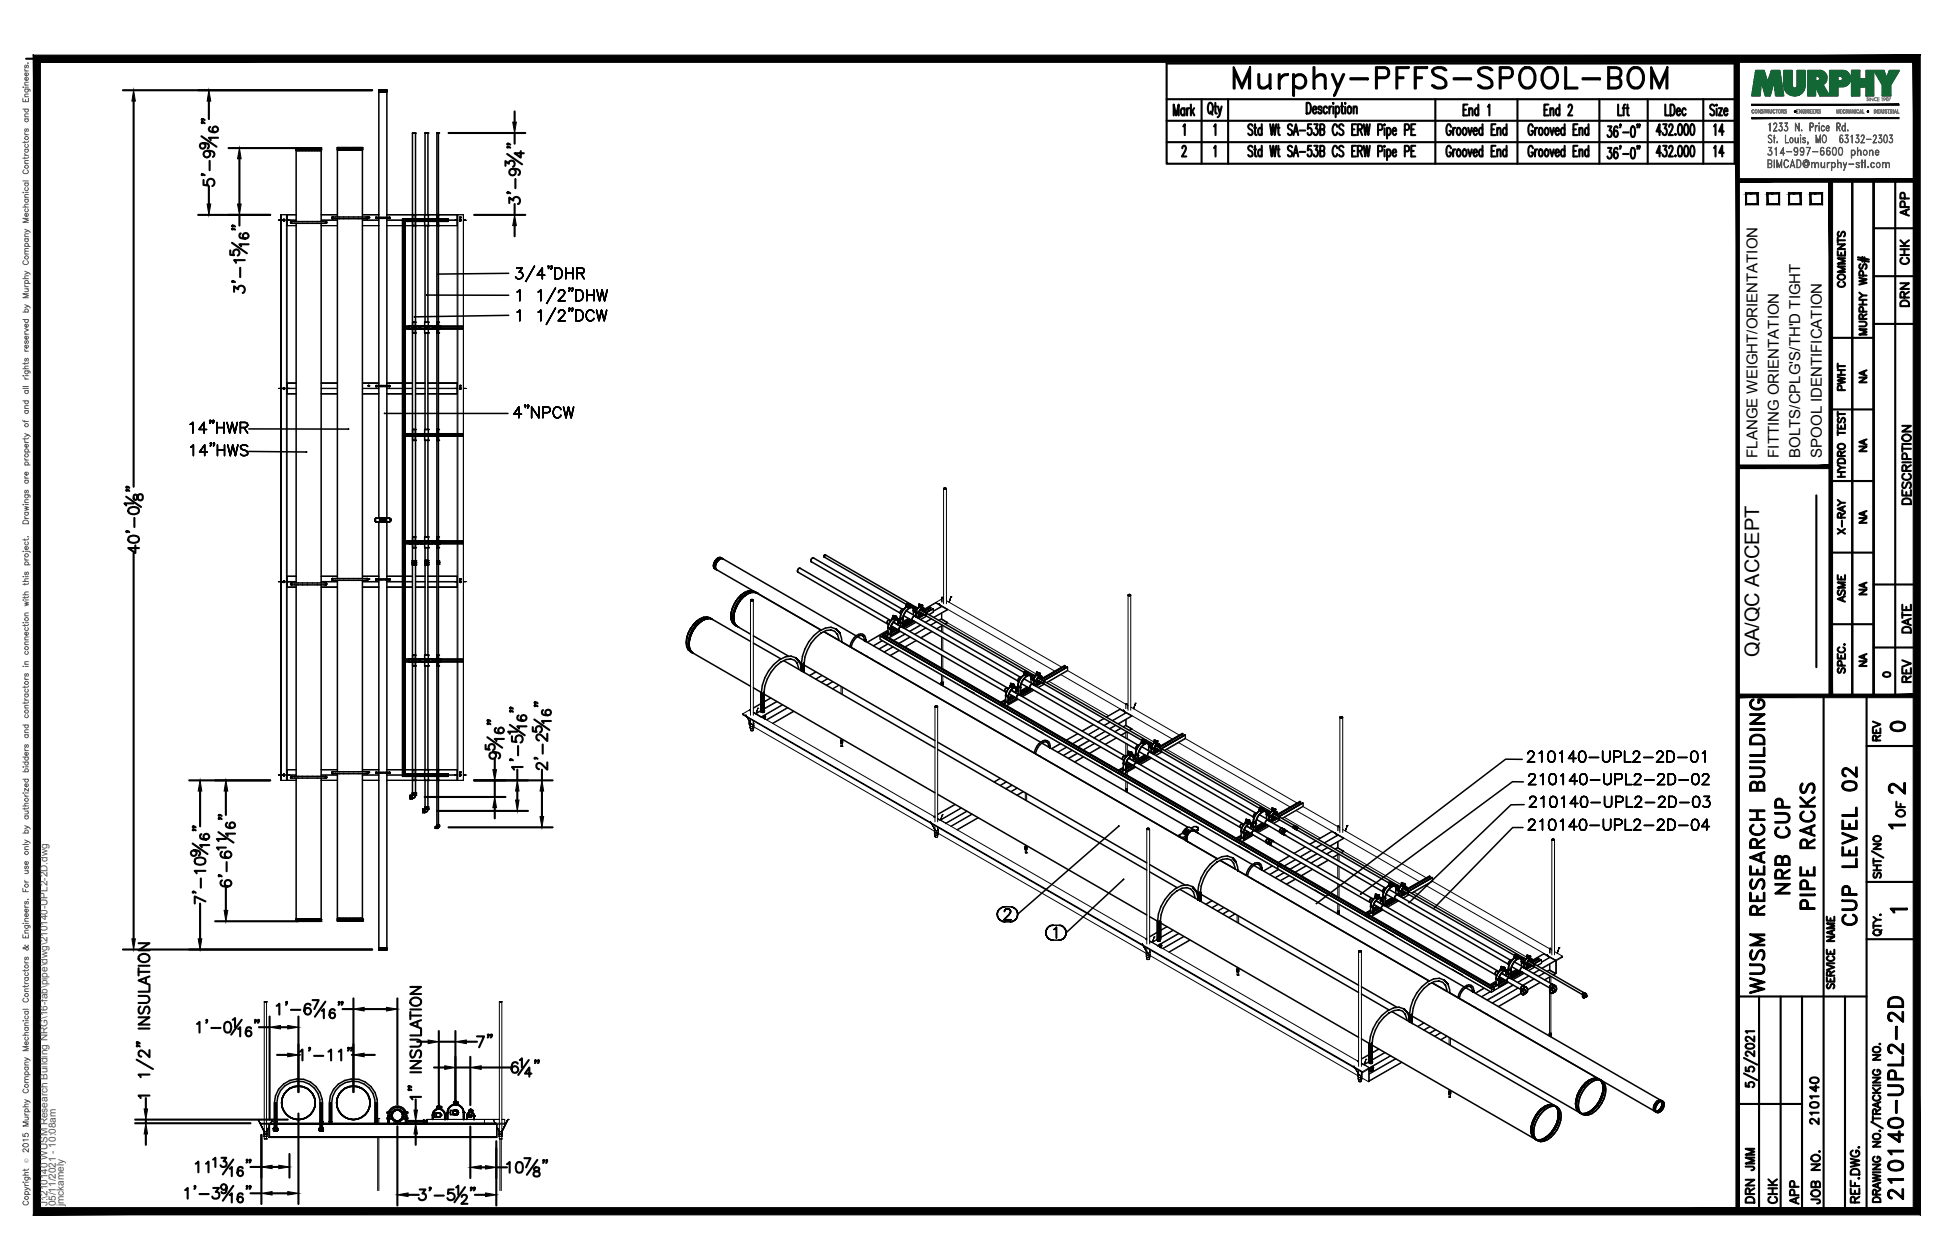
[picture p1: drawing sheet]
<svg xmlns="http://www.w3.org/2000/svg" width="432mm" height="279mm" viewBox="0 0 432 279" stroke-linecap="round" stroke-linejoin="round" font-family="sans-serif">
<defs><g id="words">
<text font-size="10.6" x="272.3" y="22.6">Murphy-PFFS-SPOOL-BOM</text>
<g font-size="6.6">
<text x="397.6" y="199.3" transform="rotate(-90 397.6 199.3)">NRB CUP</text>
<text x="403.2" y="202.8" transform="rotate(-90 403.2 202.8)">PIPE RACKS</text>
<text x="412.4" y="206.4" transform="rotate(-90 412.4 206.4)">CUP LEVEL 02</text>
<text x="391.9" y="221.5" transform="rotate(-90 391.9 221.5)">WUSM RESEARCH BUILDING</text>
<text x="422.6" y="267.1" transform="rotate(-90 422.6 267.1)">210140-UPL2-2D</text>
</g>
<text font-size="5.7" x="378.5" y="36">14</text>
<g font-size="5.3">
<text x="378.5" y="31">14</text>
<text x="417.7" y="163.3">0</text>
<text x="417.3" y="177.1">2</text>
<text x="389.8" y="260.7" transform="rotate(-90 389.8 260.7)">JMM</text>
<text x="389.8" y="267.8" transform="rotate(-90 389.8 267.8)">DRN</text>
<text x="399.7" y="268.1" transform="rotate(-90 399.7 268.1)">APP</text>
</g>
<g font-size="4.9">
<text x="424" y="49" transform="rotate(-90 424 49)">APP</text>
<text x="424" y="59.6" transform="rotate(-90 424 59.6)">CHK</text>
<text x="409.9" y="64.9" transform="rotate(-90 409.9 64.9)">COMMENTS</text>
<text x="424" y="69.1" transform="rotate(-90 424 69.1)">DRN</text>
<text x="409.9" y="87.8" transform="rotate(-90 409.9 87.8)">PWHT</text>
<text x="424.4" y="112.9" transform="rotate(-90 424.4 112.9)">DESCRIPTION</text>
<text x="409.9" y="119.6" transform="rotate(-90 409.9 119.6)">X-RAY</text>
<text x="409.9" y="134.8" transform="rotate(-90 409.9 134.8)">ASME</text>
<text x="424.4" y="141.5" transform="rotate(-90 424.4 141.5)">DATE</text>
<text x="424.4" y="152.4" transform="rotate(-90 424.4 152.4)">REV</text>
<text x="417.7" y="165.5" transform="rotate(-90 417.7 165.5)">REV</text>
<text x="423" y="182.4" transform="rotate(-90 423 182.4)">OF</text>
<text x="403.9" y="250.5" transform="rotate(-90 403.9 250.5)">210140</text>
<text x="394.8" y="268.1" transform="rotate(-90 394.8 268.1)">CHK</text>
<text x="404.3" y="268.1" transform="rotate(-90 404.3 268.1)">JOB NO.</text>
</g>
<g font-size="4.4">
<text x="414.5" y="86.1" transform="rotate(-90 414.5 86.1)">NA</text>
<text x="414.5" y="101.2" transform="rotate(-90 414.5 101.2)">NA</text>
<text x="414.5" y="117.1" transform="rotate(-90 414.5 117.1)">NA</text>
<text x="414.5" y="133" transform="rotate(-90 414.5 133)">NA</text>
<text x="389.9" y="145.7" transform="rotate(-90 389.9 145.7)">QA/QC ACCEPT</text>
<text x="414.5" y="148.9" transform="rotate(-90 414.5 148.9)">NA</text>
</g>
<text font-size="4" x="416.3" y="151.3">0</text>
<g font-size="3.5">
<text x="417.3" y="184.9">1</text>
<text x="417.7" y="203.6">1</text>
</g>
<g font-size="3.3">
<text x="389.5" y="101.5" transform="rotate(-90 389.5 101.5)">FLANGE WEIGHT/ORIENTATION</text>
<text x="394.3" y="101.5" transform="rotate(-90 394.3 101.5)">FITTING ORIENTATION</text>
<text x="399.1" y="101.5" transform="rotate(-90 399.1 101.5)">BOLTS/CPLG'S/TH'D TIGHT</text>
<text x="403.8" y="101.5" transform="rotate(-90 403.8 101.5)">SPOOL IDENTIFICATION</text>
</g>
<g font-size="2.2" fill="#545454">
<text x="10.5" y="267.5" transform="rotate(-90 10.5 267.5)">J:\210140 WUSM Research Building NRG\16-fab\pipe\dwg\210140-UPL2-2D.dwg</text>
<text x="12.4" y="267.5" transform="rotate(-90 12.4 267.5)">05/11/2021 - 10:08am</text>
<text x="14.1" y="267.4" transform="rotate(-90 14.1 267.4)">jmckamely</text>
</g>
<text font-size="1.3" fill="#545454" x="6.3" y="257.9" transform="rotate(-90 6.3 257.9)">Ó</text>
</g></defs>
<!-- layer: AR-STL -->
<g fill="none" stroke="#000" stroke-width=".22">
<path d="M61.7 48.8h.6zM62.3 47.6h1.4v125.4h-1.4zM62.3 47.6h1.2v125.4h-1.2zM62.9 48.6l-.1 .1 .1 .3M62.9 48.6l.2 .3v-.2M63 48.6l.1 .3-.2 .1M63.1 48.9v.1M63.1 48.9l-.2 .1M63.7 50h1.9M63.8 48.8h.4zM64.2 48.8h.1M65.6 48.8h-1.9v-1.2h1.9h-1.9v2.4h1.9"/>
<path d="M65.6 48.9h-1.9v1.1h1.9M71.2 47.6h3.6M71.2 50h3.6M71.2 48.8h3.6M71.2 48.9h3.6M80.3 47.6h3.7M80.3 50h3.7M80.3 48.8h3.7M80.3 48.9h3.7M81.6 48.2h.1M81.6 48.3h.1M81.6 48.2v.1"/>
<path d="M81.6 48.1h.1M81.6 48.1l.1 .2M81.6 48.1v.1M81.7 48.1h.1M81.7 48.3h.1M81.7 48.1l.1 .1M81.8 48.2h.1M81.8 48.3h.1M81.8 48.2v.1M81.8 48.3h-.1M85.8 47.6h5.6M85.8 50h3.4"/>
<path d="M85.8 48.8h3.4M85.8 48.9h3.4M89.2 48.5v123.7h.5M89.2 48.5l.1 80.5zM89.2 48.5v123.7M89.3 48.5v80.5v-80.5M89.3 48.5h.4M89.3 50h.4M89.3 48.8h.4M89.3 48.9h.4M89.7 48.5v80.5v-80.5M89.7 48.5h.1v80.5h-.1z"/>
<path d="M89.8 48.5v80.5M89.8 48.5v80.5v-8.4h1.6h-1.6v-.5v.3M89.8 49v-.4v.5h1.6h-1.6v23.2M89.8 48.5h1.6h-1.6l.9 .1M89.8 48.6h.9zM89.8 48.5v.1h.9M89.8 48.5h1.6M89.8 48.6v.4M89.8 49h.9M89.8 50h1.6M89.8 48.8h.9M89.8 48.9h.9"/>
<path d="M90.7 49h-.9h.9M90.7 49.1h-.9h.9M90.7 48.6h-.9h.9M90.7 49h-.9l.9 .1M90.7 49.1h-.9h1.6h-1.6M92.1 48.5h2M92.1 49.1h2M92.1 47.6h2M92.1 50h2M92.8 49h.4M92.8 49.1h.4M92.8 48.6h.4"/>
<path d="M92.8 48.8h.4M92.8 48.9h.4M94.9 48.5h1.9M94.9 49.1h1.9M94.9 47.6h1.9M94.9 50h1.9M95.9 49h.5M95.9 49.1h.5M95.9 48.6h.5M95.9 48.8h.5M95.9 48.9h.5M97.2 47.6h4.1h-4.1"/>
<path d="M97.2 50h4.1h-4.1M97.2 47.6h4.1v1.2h-3.7M97.2 47.6h4.1v2.4h-4.1M97.6 49h1.7v.1h-2.1h2.1M97.6 49l1.7 .1M97.6 48.6h1.7zM97.6 48.9h3.7v1.1h-4.1M97.6 49h1.7M97.6 49.1h1.7M99.3 49.1h-2.1M99.3 48.5h-2.1l2.1 .1M99.3 48.6v.4v-.4"/>
<path d="M100.8 48.8h.3zM101.9 48.2h.1M101.9 48.3h.2M102 48.6l-.2 .3h.4M102 48.6l.2 .2-.1 .2M102 48.1h.1M102 48.3h.1M102 48.6l.2 .2M102.1 48.1l-.1 .2M102.1 48.3h.1M102.1 48.2h.1M102.1 48.2v.1"/>
<path d="M102.1 48.1l-.2 .2M102.1 48.1v.1M102.2 48.7h.1M102.2 48.8v.1zM102.7 48.8h.5zM103.2 48.8h.1M89.3 67.7l.2 .8-.2-.8M89.5 78.4l-.2 .8 .2-.8M89.5 64.5l-.2 .8 .2-.8M89.5 68.5l.2 .5-.2-.5M89.7 77.8l-.2 .6 .2-.6M89.7 64l-.2 .5 .2-.5"/>
<path d="M89.8 72.8v-.3v.5h1.6h-1.6v23.1M89.8 72.8h.9zM89.8 72.4h1.6h-1.6h.9M89.8 72.3v.2h.9M89.8 72.8h.9M89.8 72.3h1.6M89.8 72.5v.3M90.7 72.8h-.9h.9M90.7 72.4h-.9h.9M90.7 72.5h-.9h.9M90.7 72.8l-.9 .1h1.6h-1.6M90.7 72.4h-.9l.9 .1"/>
<path d="M92.1 73h2M92.1 72.9h2M92.1 72.4h2M92.1 72.3h2M92.8 72.8h.4M92.8 72.4h.4M92.8 72.5h.4M94.9 73h1.9M94.9 72.9h1.9M94.9 72.4h1.9M94.9 72.3h1.9M95.9 72.8h.5"/>
<path d="M95.9 72.4h.5M95.9 72.5h.5M97.6 72.8h5.1v.2h-5.5h5.5v23.1h-5.5M97.6 72.8h5.1M97.6 72.4h5.1M101.3 72.3v-24.7h1.4v24.7M101.3 72.5v.3M101.3 73v23.1M101.5 72.3v-24.7h1.2v24.7M101.5 72.5v.3M101.5 73v23.1M102.7 72.8l-5.5 .1"/>
<path d="M102.7 72.4h-5.5h5.5M102.7 72.4h-5.1l5.1 .1M102.7 72.3h-5.5h5.5v.2h-5.1h5.1M102.7 72.5v.3v-.3M102.7 72.3v-24.7v24.7M102.7 72.5v.3M61.7 86.1h.6zM62.9 85.9l-.1 .1 .1 .3M62.9 85.9h.1M63 85.9l.1 .3-.2 .1M63 85.9l.1 .3v-.2M63.1 86.2l-.2 .1"/>
<path d="M63.7 87.3h1.9M63.8 86.1h.4zM64.2 86.1h.1M65.6 86.1h-1.9v-1.2h1.9h-1.9v2.4h1.9M65.6 86.2h-1.9v1.1h1.9M71.2 84.9h3.6M71.2 87.3h3.6M71.2 86.1h3.6M71.2 86.2h3.6M80.3 84.9h3.7M80.3 87.3h3.7M80.3 86.1h3.7"/>
<path d="M80.3 86.2h3.7M81.6 85.5h.1M81.6 85.6h.1M81.6 85.5v.1M81.6 85.5h.2l-.1 .1M81.7 85.5h.1M81.7 85.6h.1M81.7 85.5l.1 .1M81.8 85.6h.1M81.8 85.6h-.1M85.8 84.9h3.4M85.8 87.3h3.4"/>
<path d="M85.8 86.1h3.4M85.8 86.2h3.4M89.3 95.4l.2 .9-.2-.9M89.3 81.6l.2 .8-.2-.8M89.3 84.9h.4M89.3 87.3h.4M89.3 86.1h.4M89.3 86.2h.4M89.5 92.3l-.2 .8 .2-.8M89.5 96.3l.2 .5-.2-.5M89.5 82.4l.2 .5-.2-.5M89.7 91.8l-.2 .5 .2-.5"/>
<path d="M89.8 96.6v-.3v.5h1.6h-1.6v23.2M89.8 96.1l1.6 .1h-1.6h.9M89.8 96.1v.2h.9M89.8 96.6h.9M89.8 96.3v.3M89.8 84.9h1.6M89.8 87.3h1.6M89.8 86.1h1.6M89.8 86.2h1.6M90.7 96.6h-.9h.9M90.7 96.7h-.9h.9M90.7 96.2h-.9h.9"/>
<path d="M90.7 96.3h-.9h.9M90.7 96.6h-.9l.9 .1M90.7 96.7h-.9h1.6h-1.6M90.7 96.2h-.9l.9 .1M92.1 96.8h2M92.1 96.7h2M92.1 96.1h2M92.1 84.9h2.1M92.1 87.3h2.1M92.1 86.1h2.1M92.1 86.2h2.1M92.8 96.6h.4"/>
<path d="M92.8 96.2h.4M92.8 96.3h.4M94.9 84.9h1.9M94.9 87.3h1.9M94.9 86.1h1.9M94.9 86.2h1.9M94.9 96.8h1.9M94.9 96.7h1.9M94.9 96.1h1.9M95.9 96.6h.5M95.9 96.2h.5M95.9 96.3h.5"/>
<path d="M97.2 96.2h5.5M97.2 96.1h5.5v.2h-5.1h5.1M97.2 84.9h4.1h-4.1M97.2 87.3h4.1h-4.1M97.2 84.9h4.1v1.2h-4.1M97.2 84.9h4.1v2.4h-4.1M97.2 86.2h4.1v1.1h-4.1M97.2 96.7h5.5M97.6 96.6h5.1v.2h-5.5h5.5v23.2h-5.5M97.6 96.6l5.1 .1M97.6 96.7h5.1zM97.6 96.2h5.1"/>
<path d="M100.8 86.1h.3zM101.3 96.3v.3M101.3 96.8v23.2M101.5 96.3v.3M101.5 96.8v23.2M101.9 85.5h.1M101.9 85.6h.2M102 85.5h.1M102 85.5h-.1M102 85.9l-.2 .3 .3 .1M102 85.9l.2 .2-.1 .2M102 85.6h.1"/>
<path d="M102 85.9l.2 .2M102 85.4v.1M102.1 85.5l-.1 .1M102.1 85.5h.1M102.1 85.6h.1M102.1 85.5v.1M102.2 86.2l-.1 .1M102.2 86.1v.1zM102.7 96.2h-5.1l5.1 .1M102.7 96.3v.3v-.3M102.7 86.1h.5zM102.7 96.3v.3h-5.1"/>
<path d="M103.2 86.1h.1M89.3 109.3l.2 .8-.2-.8M89.5 106.2l-.2 .8 .2-.8M89.5 110.1l.2 .6-.2-.6M89.7 119.5l-.2 .5 .2-.5M89.7 105.6l-.2 .6 .2-.6M89.8 120h1.6h-1.6h.9M89.8 120v.1h.9M92.1 120h2M94.9 120h1.9M97.2 120h5.5v.1h-5.1h5.1M209.2 108.4v25.5"/>
<path d="M209.2 108.4l.1 .1M209.3 108.5h.1M209.3 108.5h.3M209.6 108.2a.17 .17 0 0 1 .2 .2 .17 .17 0 0 1-.2 .1 .17 .17 0 0 0 .2-.2 .17 .17 0 0 0-.2-.1zM209.6 108.2l-.4 .1M209.8 108.4v25.5M61.7 129h.6zM62.9 128.8l-.1 .1 .1 .3M62.9 128.8l.2 .1M62.9 129.2h.1M63 128.8l.1 .3-.2 .1M63.1 128.9v.2z"/>
<path d="M63.1 129.1h.1M63.1 129.1l-.1 .1M63.7 130.2h1.9M63.8 129h.4zM64.2 129h.1M65.6 128.9h-1.9v-1.1h1.9h-1.9v2.4h1.9M65.6 129.1h-1.9v1.1h1.9M71.2 128.9h3.6M71.2 127.8h3.6M71.2 130.2h3.6M71.2 129.1h3.6M80.3 128.9h3.7"/>
<path d="M80.3 127.8h3.7M80.3 130.2h3.7M80.3 129.1h3.7M81.6 128.4h.1M81.6 128.5h.1M81.6 128.3h.1M81.6 128.3l.1 .2M81.6 128.3l.2 .2M81.7 128.3h.1M81.8 128.3h.1M81.8 128.5h.1M81.8 128.3v.2"/>
<path d="M85.8 128.9h3.4M85.8 127.8h3.4M85.8 130.2h3.4M85.8 129.1h3.4M89.2 129v43.2l.1-43.2M89.3 129v-80.5h-.1v80.5h.5M89.3 123.2l.2 .8-.2-.8M89.3 138.6l.2 .8-.2-.8M89.3 129v43.2v-43.2M89.3 128.9h.4M89.3 129v43.2h.4M89.3 127.8h.4"/>
<path d="M89.3 130.2h.4M89.3 129.1h.4M89.5 120l-.2 .8 .2-.8M89.5 124l.2 .6-.2-.6M89.5 135.5l-.2 .8 .2-.8M89.5 139.4l.2 .6-.2-.6M89.7 134.9l-.2 .6 .2-.6M89.7 129v43.2v-43.2M89.8 129v43.2h-.1M89.8 129v43.2h1.6h-1.6v-.5v.3h.9M89.8 120.4h.9M89.8 128.9h1.6"/>
<path d="M89.8 120.1v.3M89.8 127.8h1.6M89.8 130.2h1.6M89.8 129.1h1.6M90.7 120.4h-.9h.9M90.7 120.5h-.9h.9M90.7 120h-.9h.9M90.7 120.1h-.9h.9M90.7 120.4h-.9l.9 .1M90.7 120.5l-.9 .1h1.6h-1.6M90.7 120h-.9l.9 .1M91.4 124.7v.1"/>
<path d="M91.4 124.8h.1M91.5 124.8h.1M91.6 124.8h.1M91.7 124.8h.1M91.8 124.8h.1M91.9 124.8h.1M92 124.8h.1M92.1 124.8h.1M92.1 120.6h2M92.1 128.9h2.1M92.1 127.8h2.1M92.1 130.2h2.1"/>
<path d="M92.1 129.1h2.1M92.8 120.4h.4M92.8 120.5h.4M92.8 120h.4M92.8 120.1h.4M94.9 128.9h1.9M94.9 127.8h1.9M94.9 130.2h1.9M94.9 129.1h1.9M94.9 120.6h1.9M95.9 120.4h.5M95.9 120.5h.5"/>
<path d="M95.9 120h.5M95.9 120.1h.5M96.8 124.7h.1M96.8 124.8h.1M96.9 124.8h.1M96.9 124.7h.1M97 124.8h.1M97 124.7h.1M97.1 124.8h.1M97.1 124.7h.1M97.2 120h5.5M97.2 127.8h4.1h-4.1"/>
<path d="M97.2 130.2h4.1h-4.1M97.2 127.8h4.1v1.1h-4.1M97.2 127.8h4.1v2.4h-4.1M97.2 129.1h4.1v1.1h-4.1M97.2 124.8h.1M97.2 124.7h.1M97.3 124.7v.1M97.6 120.4h5.1v.2h-5.5h5.5v25.5h-5.5h5.5v.2h-5.1h5.1M97.6 120.4l5.1 .1M97.6 120.5h5.1M97.6 120h5.1M100.8 129h.3z"/>
<path d="M101.3 120.1v.3M101.3 120.6v25.5M101.5 120.1v.3M101.5 120.6v25.5M101.9 128.4h.1M102 128.5h.1M102 128.8l-.2 .3 .3 .1M102 128.8l.2 .1-.1 .3M102 128.3h.1M102 128.8l.2 .1M102.1 128.3l-.1 .2M102.1 128.5h.1"/>
<path d="M102.1 128.3h.1M102.1 128.3v.2M102.1 128.5h-.1M102.1 128.4h.1M102.2 129.1h.1M102.2 129.1l-.1 .1M102.2 128.9v.2zM102.7 120.5l-5.5 .1M102.7 120h-5.1l5.1 .1M102.7 120.1v.3v-.3M102.7 129h.5zM102.7 120.1v.3h-5.1"/>
<path d="M103.2 129h.1M166.4 133.1l.3 .2M166.4 133.2v-.2v25.6M166.7 132.9l.3 .1-.2 .3a.17 .17 0 0 0 .2-.2 .17 .17 0 0 0-.2-.2zM166.7 132.9l-.3 .1M167 133.1v25.5M196.8 140l-1 .6M196.8 139.9l-4.5 2.5M196.8 139.7l-4.6 2.7M197.9 139.1l-.5 .2M198.1 139.1l-.7 .4M198.2 139.2l-.8 .4"/>
<path d="M198.3 139.3l-.9 .5M198.4 139.3l-1 .5M198.4 139.3l-1 .6M198.5 139.3l-1.1 .7M198.7 139.5l-2.4 1.4M198.9 139.6l-2.5 1.4M198.9 139.6l-2.4 1.4-.2-.1M198.9 139.6l-2.6 1.4M199 138.4v.1M199.5 139.9l-2.5 1.4M200.1 138.3l1.6-.9-1.6 1M201.3 137.1l-1.2 .7"/>
<path d="M201.5 137.2l-1.4 .8M201.6 137.2l-1.5 .9M201.7 137.3l-1.6 .9M201.8 137.4l-1.7 1M202.1 137.6l-2.3 1.3M202.2 137.6l-2.4 1.4M202.3 137.7l-2.4 1.3M202.3 137.7l-2.4 1.4M203 138l-2.5 1.4M203.1 136.4h.1M203.1 136.5h.1M203.1 136.3h.1"/>
<path d="M203.1 136.1h.1M203.1 136.6v.1M203.1 136.6h.1M203.1 138l-2.5 1.4M203.1 136.7h.1M203.8 135.7h-.1M203.9 135.7l-.2 .2M204 135.8l-.3 .2M204 138.5l-2.4 1.5M204.2 135.9l-.5 .3M204.2 138.6l-2.5 1.5M204.2 136l-.5 .3"/>
<path d="M204.3 136l-.6 .4M204.3 135.4h.1M204.6 136.1l-1.4 .8M204.7 136.2l-1.4 .8M204.8 136.2l-1.4 .8 1.4-.7M204.9 135.2l2.5-1.5 1.3 .7-1.8 1.1M205 135.6l1.4-.8zM205.1 135.8l1.6-.9 .2 .1-1.6 .9 1.5-.9v.7l-.9 .6M205.2 139.2l-2.5 1.5M205.3 139.3l-2.5 1.4M205.3 136.6l-1.3 .8M205.4 136.6l-1.3 .8"/>
<path d="M206.2 134.6v.2M206.2 134.9v.3M206.2 135.2v-.5l-1.2 .7M206.2 134.7h.1M206.3 134.8l-1.3 .7 1.4-.8-.2-.1-1.2 .7M206.4 134.7v.1M206.4 137.2l-1.4 .8M206.5 137.3l-1.4 .7M206.5 140l-2.5 1.4M206.7 134.9l.1 .2M206.8 135.1l-1.6 .8M206.8 135.1l-1.5 .8"/>
<path d="M206.8 135h.1M206.9 135v.8l-.9 .5M206.9 135.6l1.9-1.1 1.2 .7-3 1.7M207.4 133.7v-.1l-2.5 1.4M207.4 133.6l2.6 1.5M207.5 137.9l-1.3 .7M207.6 139.5l1.4-.8v1.5M207.6 137.9l-1.3 .8M208.1 133.8l.4 .7zM208.2 137.6l.6-.4 1.2 .8M208.7 132.9l-1.3 .7 26.4 15.2M208.7 132.5v1"/>
<path d="M208.7 132.5h.1M208.7 136v1.2l-.6 .3M208.7 138.9v1.2M208.7 132.6h.1M208.7 132.4l.3 .1-.2 .1M208.7 132.4v.1M208.8 132.4h.1M208.8 132.6h.1M208.8 136v1.2M208.9 138.6l-1.4 .8M209 132.7l.2 .1M209 132.5v1"/>
<path d="M209.5 138.4l.5-.3-1.4-.8 21.2 12.2M209.8 133.2l25.5 14.7M210 135.1l-3.1 1.8M210 138l-.6 .3M210 135.1v.1M210 138v.1M210.8 132.3l-.4 1.2zM210.8 132.3h.1M250.2 131.8h.1M250.4 132.2l-.4-.3v25.6M250.4 131.8l.2 .1-.2 .3 .2-.1zM250.4 131.8l-.4 .1"/>
<path d="M250.6 132v25.5M89.3 152.5l.2 .8-.2-.8M89.5 149.4l-.2 .8 .2-.8M89.5 153.3l.2 .6-.2-.6M89.7 148.8l-.2 .6 .2-.6M89.8 146.2h1.6h-1.6h.9M90.7 146.6h-.9h.9M90.7 146.7h-.9h.9M90.7 146.2h-.9h.9M90.7 146.3h-.9h.9M90.7 146.6h-.9v-.3v.5h1.6h-1.6M90.7 146.6h-.9l.9 .1"/>
<path d="M90.7 146.7h-.9h1.6h-1.6M90.7 146.2h-.9l.9 .1M91.4 146.1h-1.6v.2h.9M92.1 146.8h2M92.1 146.7h2M92.1 146.2h2M92.1 146.1h2M92.8 146.6h.4M92.8 146.2h.4M92.8 146.3h.4M94.9 146.8h1.9M94.9 146.7h1.9"/>
<path d="M94.9 146.2h1.9M94.9 146.1h1.9M95.9 146.6h.5M95.9 146.2h.5M95.9 146.3h.5M97.2 146.7h5.5M97.6 146.6h5.1v.2h-5.5h5.5M97.6 146.6l5.1 .1M97.6 146.7h5.1zM97.6 146.2h5.1M101.3 146.8v26.2h1.4v-26.2M101.3 146.3v.3"/>
<path d="M101.5 146.8v26.2h1.2v-26.2M101.5 146.3v.3M102.7 146.2h-5.5h5.5M102.7 146.2h-5.1l5.1 .1M102.7 146.3v.3v-.3M102.7 146.3v.3h-5.1M102.7 146.8v26.2M164.8 158.4l-.2 .1M165.3 158.6l1.2 2zM166 159.3v1.3M166.1 157.4l.3 .2-.3-.2-1.5 .9 137.4 79.3v.3l-137.4-79.4v-.2M166.1 157.4l.3 .3"/>
<path d="M166.4 159.5v1.1l-.2-.3 .2-.1-.2 .1M166.4 157.4l-.2 .1M166.4 157.3l-.3 .1M167 159.9v.7M167 159.9v.1M168 157h.1M168 157l-.4 1.3M168.7 158.9v.2M168.8 157.5l-1.4 .8-.4-.2M168.8 156l-1.8 1.1M168.8 155.9l-1.8 1.1M170.8 154.8l-1.4 .8"/>
<path d="M170.9 154.8l-1.5 .9M172.2 155.5l-2.8 1.6M172.3 155.6l-2.9 1.7M173.4 156.2l-4.7 2.7-1.7-1 40.2 23.3-.2-.2M173.5 156.3l-4.8 2.8-1.2-.7 1.3-.8M174.5 156.9l-4.6 2.7M174.7 157l-4.7 2.7M175.9 157.7l-4.7 2.7M176 157.8l-4.6 2.6M180.8 149l-1.4 .8M180.9 149l-1.4 .8M182.1 149.8l-1.3 .8"/>
<path d="M182.3 149.8l-1.4 .8M183.4 150.5l-1.4 .8M183.5 150.5l-1.4 .8M184.6 151.1l-1.4 .8M184.6 151.2l-1.4 .8M185.9 151.9l-1.4 .8M186 152l-1.4 .8M186.4 152.2v1.6M186.7 152.4v1.6M189.4 144h.1M189.5 144h.1M190.8 144.8h.1"/>
<path d="M190.9 144.8v.1M192 145.5h.1M192.1 145.6h.1M193.2 146.2h.1M194.5 146.9h.1M194.6 147h.1M195.1 141v.8l88.1 51v-.9l-88.1-50.9 .1-.1 135.4 78.4v.8l-47.4-27.3M195.1 141v.7l88.2 50.9v-.6l-88.2-51 135.5 78.3v.7l-47.3-27.4M195.1 141l135.5 78.3M195.2 140.9l-.1 .2M195.5 142.1l-1.9 1.1M195.6 142.1l-1.9 1.1"/>
<path d="M195.6 140.7l88.2 51.1-88.2-51.1 .2-.1 88.2 50.9-.2 .1 47.3 27.3v.2l-135.4-78.4M195.6 140.8h.1M195.7 140.7v.5M195.8 140.6v.2M195.8 140.9v.4M195.8 141v.3M195.9 140.7v.1M196.3 140.9l.1 .1M196.4 141v.2M196.4 141.3v.3M196.5 141v.2M196.5 141.3v.3"/>
<path d="M196.7 142.8l-1.9 1.1M196.8 140.1l-1 .6M196.8 142.9l-1.9 1.1M196.9 140.2l-1.1 .5M196.9 140.2l-1 .5M196.9 140.1l-1 .6-.1-.1M196.9 140.3l-1 .5-.1-.1M197.9 143.5l-2 1.1M197.9 143.5l-1.9 1.1M199.2 144.2l-1.9 1.1M199.3 144.3l-1.9 1.1M199.6 140l-2.4 1.4"/>
<path d="M200.6 140.6l-2.5 1.4M200.7 140.6l-2.5 1.4M201.7 141.2l-2.5 1.4M201.8 141.3l-2.4 1.4M203.1 142l-2.5 1.4M203.1 142.1l-2.4 1.4M206.7 140.1l-2.5 1.4M207.2 156.7v-.1v25.6M207.2 156.7h.1M207.2 156.7l.4 .2M207.3 156.6h-.1M207.4 156.5l-.1 .1"/>
<path d="M207.6 156.5l.2 .1-.2 .3 .2-.2zM207.6 156.5l-.3 .1M207.8 156.6h.1M207.8 156.7v25.5M208.6 151.3l.1 .4zM208.6 151.3l.1-.1-.1 .2M208.6 151.5l.1 .3M208.6 151.8v.1M208.6 151.6l.1 .1M208.6 151.6h.1M208.6 151.9h.1M208.6 151.4l.3 .1v.2h-.2h.2"/>
<path d="M208.6 151.4h.1M208.7 151.5h-.1M208.7 141.2v2.9M208.7 145.2v2.9M208.7 149.7v2.2M208.7 151.4l.2 .1M208.9 151.7v.3l-.2-.1h.4l-.1-.1 .1 .1M208.9 151.5l.2-.1v.2l-.2 .1M209 151.2h.1M209 151.5l.1 .1zM209 151.2l.1 .2M209 141.4v2.9"/>
<path d="M209 145.4v2.8M209 149.9v2.2M209.1 151.6l-.2 .1M209.1 151.4l-.2 .1M209.1 151.6v.3l-.2 .1M216 153.7l-2.2-1.3 2.2 1.4M221.9 155.7v.2M221.9 156v.3M221.9 155.8v.1M222 155.8v.1M222.4 156v.1l2.5-1.5-2.5 1.5M222.4 156.1v.1"/>
<path d="M222.5 156.1v.1M222.5 156.4v.3M222.6 156.1v.2M222.6 156.4v.3M222.9 155.1l-1 .6M222.9 155.2l-1 .6M223 155.2l-1.1 .6M223 155.3l-1.1 .5M223 155.2l-1 .6-.1-.1M223 155.3l-1.1 .6M224.3 154.2l-.8 .5M224.4 154.3l-.9 .5"/>
<path d="M224.4 154.4l-.9 .5M224.5 154.4l-1 .6M224.6 154.4l-1.1 .7M224.8 154.6l-2.4 1.4M225 154.7l-2.4 1.4-.2-.1M225 154.7l-2.6 1.4M225.6 155l-2.4 1.4M225.7 155.1l-2.4 1.4M226 154.1l2.4-1.4-2.4 1.4M227.7 152.3l-1.5 .8M227.8 152.4l-1.6 .9M227.8 152.4l-1.6 1"/>
<path d="M227.9 152.5l-1.7 .9M228 152.5l-1.8 1M228.2 152.6l-2.4 1.4M228.3 152.7l-2.4 1.4M229.1 153l-2.5 1.4M229.1 151.5h.1M229.1 151.6h.1M229.1 151.7v.1M229.2 153.1l-2.5 1.4M229.2 151.6l-.1 .1M230.1 150.9l-.4 .2M230.2 150.9l-.5 .3"/>
<path d="M230.3 151l-.6 .3M230.4 151l-.7 .4M230.4 151.1l-.7 .4M230.7 151.2l-1.4 .8M230.8 151.3l-1.4 .7M231 150.7l5.1-3zM231 150.2l.1 .1M231.2 150.9l5.3-3.1 .2 .1-5.3 3.1M231.4 151l5.2-3.1v.7l-4.6 2.7M231.4 151.7l-1.3 .7M231.5 151.7l-1.3 .8M232.6 151.1l13.1 7.6"/>
<path d="M235.1 149.6l24.7 14.3M236 147.9v.2v-.5l-5 2.9M236 147.5v.2M236 147.6h.1M236.1 147.7l-5.1 2.9 5.1-3-.1-.1-5 2.9M236.1 147.6v.1M236.5 147.8v.2M236.6 148l-5.3 2.9M236.6 148l-5.2 3M236.6 147.9h.1M236.7 147.9v.8l-4.6 2.7M236.7 148.7l12.8 7.5"/>
<path d="M244.7 159.3l-1.4 .8M244.8 159.4l-1.4 .7M245.3 159l3-1.7 1.2 .8-2.9 1.7M246.7 159.8l2.9-1.7 1.3 .7-3 1.8M248.3 157.3v-.1l-3.1 1.8M248.3 157.2l2.6 1.5M249 157.5l.4 .6zM249.5 159.6v1.2l-.6 .3M249.5 156.1v1M249.6 156.1h.1M249.6 156l.3 .1-.3 .1zM249.6 159.5v1.4"/>
<path d="M249.8 156.3l.2 .1M249.9 156.1v1M250.6 156.8l10.8 6.2M250.9 158.7l-3.1 1.8M250.9 158.7v.1M251.7 155.9l-.4 1.3zM251.7 155.9h.1M297.4 159.2l-.4-.2v25.6M297.4 158.9l.2 .1-.1 .2 .1-.2zM297.4 158.9l-.4 .1M297.6 159.1v25.5M61.7 171.9h.6z"/>
<path d="M62.9 171.6l-.1 .2 .1 .3M62.9 172.1h.1M62.9 171.6h.1M63 171.6l.1 .3-.2 .2M63 171.6l.1 .2M63.1 171.8v.1zM63.1 171.9v.1M63.1 171.9l-.1 .2M63.7 173h1.9M63.8 171.9h.4zM64.2 171.9h.1M65.6 171.8h-1.9v-1.1h1.9h-1.9v2.3h1.9"/>
<path d="M65.6 171.9h-1.9v1.1h1.9M71.2 170.7h3.6M71.2 173h3.6M71.2 171.8h3.6M71.2 171.9h3.6M80.3 170.7h3.7M80.3 173h3.7M80.3 171.8h3.7M80.3 171.9h3.7M81.6 171.2h.1M81.6 171.3h.1M81.6 171.3v.1"/>
<path d="M81.6 171.2h.2M81.6 171.4h.1M81.7 171.2v.2M81.7 171.2h.1M81.7 171.4h.1M81.8 171.2h.1M81.8 171.2l-.2 .2M85.8 170.7h3.4M85.8 173h5.6M85.8 171.8h3.4M85.8 171.9h3.4M89.3 166.4l.2 .8-.2-.8"/>
<path d="M89.3 170.7h.4M89.3 171.8h.4M89.3 171.9h.4M89.5 163.3l-.2 .8 .2-.8M89.5 167.2l.2 .6-.2-.6M89.7 162.7l-.2 .6 .2-.6M89.7 172.2v-43.2l.1 43.2M89.8 171.6h1.6h-1.6h.9M89.8 170.7h1.6M89.8 171.8h.9M89.8 171.9h.9M90.7 172h-.9h.9"/>
<path d="M90.7 172.1h-.9h.9M90.7 171.6h-.9h.9M90.7 171.7h-.9h.9M90.7 172h-.9l.9 .1M90.7 172.1h-.9h1.6h-1.6M90.7 171.6h-.9l.9 .1M91.4 171.5h-1.6v.2h.9M91.4 176.3h.1M91.5 176.3h.1M91.6 176.3h.1M91.7 176.3h.1M91.8 176.3h.1"/>
<path d="M91.9 176.3h.1M92 176.3h.1M92.1 176.3h.1M92.1 172.2h2M92.1 171.6h2M92.1 172.1h2M92.1 171.5h2M92.1 170.7h2M92.1 173h2M92.8 172.1h.4M92.8 172h.4M92.8 171.7h.4"/>
<path d="M92.8 171.8h.4M92.8 171.9h.4M94.9 172.2h1.9M94.9 171.6h1.9M94.9 172.1h1.9M94.9 171.5h1.9M94.9 170.7h1.9M94.9 173h1.9M95.9 172.1h.5M95.9 172h.5M95.9 171.7h.5M95.9 171.8h.5"/>
<path d="M95.9 171.9h.5M97.2 171.6h2.1zM97.2 170.7h4.1h-4.1M97.2 173h4.1h-4.1M97.2 170.7h4.1v1.1h-3.7M97.2 170.7h4.1v2.3h-4.1M97.6 172h1.7v.2h-2.1h2.1M97.6 172l1.7 .1M97.6 171.9h3.7v1.1h-4.1M97.6 172.1h1.7M97.6 172h1.7M99.3 172.1h-2.1"/>
<path d="M99.3 171.6h-1.7l1.7 .1M99.3 171.5h-2.1h2.1v.2h-1.7h1.7M99.3 171.7v.3v-.3M100.8 171.9h.3zM101.9 171.3h.1M101.9 171.2h.1M101.9 171.3l.1 .1M102 171.2h.1M102 171.4h.1M102 171.2h-.1M102 171.6l-.2 .3 .3 .2M102 171.6l.2 .2-.1 .3"/>
<path d="M102 171.6l.2 .2M102.1 171.2v.1l-.1 .1M102.1 171.4h.1M102.1 171.2h.1M102.1 171.2v.2M102.2 172v-.2l-.1 .3M102.7 171.9h.5zM103.2 171.9h.1M166.1 160.4l-.1 .2 .2 .1M166.2 160.8l.2 .3-.2-.8 .2 1.3-.1-.2M166.2 160.8l.1 .5M166.3 161.4l.1 .4"/>
<path d="M166.3 161.4h.1M166.3 160.8h-.1M166.4 161.9v.1M166.4 162h.1M166.8 160.6h-.4h.4v.5h-.4h.4M166.8 161.1v.6l-.4-.1 .4 .1 .3-.3v-.1M166.8 160.6l.3-.1v.4l-.3 .2M167 160.2v.1M167 160.2l.1 .3zM167 161.8l-.1 .2h-.5M167 161.5v.4M167.1 160.8v.1"/>
<path d="M167.1 160.9l-.3 .2M167.1 160.5l-.3 .1M167.1 160.9v.5l-.3 .3M167.1 161.2l40 23.1M186.3 164.2l.1 .3zM186.3 164.4l.1 .4-.1-.1M186.3 164.4v.3M186.3 164.7h.1M186.3 164.2l.1 .1M186.3 164.2h.1M186.4 164.5h.1M186.4 164.2h.1"/>
<path d="M186.4 164.4h.1M186.4 164.6h.1M186.4 164.7v.1M186.4 164.4h-.1M186.4 163.7v1.7M186.4 165.4h.1M186.4 164.1l-.1 .1M186.4 165.5l.1 .1M186.5 165.5h.1M186.5 165.4h.1M186.5 165.4h-.1M186.5 165.5v.1"/>
<path d="M186.5 164.8h.1M186.6 164.3h-.2h.2v.3l-.2-.1 .2 .1M186.6 164.6v.2h-.2h.1M186.6 164.3l.2-.1v.3l-.2 .1M186.6 165.4h.1M186.7 164.1v.1M186.7 164.1l.1 .1M186.7 165.5l-.2 .1M186.7 165.5h.1M186.7 165.4h.1M186.7 164.4l.1 .1zM186.7 163.9v1.6"/>
<path d="M186.7 165.4v.1M186.8 164.5l-.2 .1M186.8 164.2l-.2 .1M186.8 164.7l-.1-.1 .1 .1-.3 .1M186.8 164.5v.2l-.2 .1M211.7 178.3l-3.9 2.2M211.8 178.4l-4 2.3M213 179.1l-4.6 2.7M213.1 179.2l-4.6 2.7 .4-1.2M214.3 179.9l-4.7 2.6-1.8-1 46.4 26.8M214.4 179.9l-4.8 2.8v-.2M221.7 172.6l-1.4 .8"/>
<path d="M221.8 172.6l-1.4 .8M223 173.3l-1.4 .8M223.1 173.4l-1.4 .8M224.3 174.1l-1.4 .8M224.4 174.1l-1.4 .8M225.4 174.7l-1.4 .8M225.5 174.8l-1.4 .8M226.8 175.5l-1.4 .8M226.9 175.6l-1.4 .8M227.3 175.8v1.6M227.6 176v1.6M229 161.2l2.2 1.3"/>
<path d="M229 161.3l2.2 1.3M230.3 167.6h.1M230.4 167.7h.1M231.6 168.4h.1M231.8 168.4h.1M232.9 169.1h.1M233 169.1h.1M234 169.7h.1M234.1 169.8h.1M235 164.9l-1.9 1.1M235.1 165l-1.9 1.1M235.4 170.5h.1"/>
<path d="M235.5 170.6h.1M236.3 165.7l-1.9 1.1M236.5 165.7l-2 1.1M237.6 166.4l-1.9 1.1M237.7 166.4l-1.9 1.1M238.7 167l-1.9 1.1M238.8 162.7l-2.4 1.4M238.8 167.1l-1.9 1.1M239 162.7l-2.5 1.4M240.1 167.8l-1.9 1.1M240.2 167.9l-1.9 1.1M240.2 163.4l-2.4 1.5"/>
<path d="M240.3 163.5l-2.4 1.4M241.4 164.2l-2.4 1.4M241.5 164.2l-2.4 1.4M242.3 160.6l-2.5 1.5M242.4 160.7l-2.5 1.5M242.6 164.8l-2.5 1.4M242.7 164.9l-2.5 1.4M243.7 161.4l-2.5 1.5M243.8 161.5l-2.5 1.4M243.9 165.6l-2.4 1.4M244 165.7l-2.4 1.4M244.9 162.2l-2.5 1.4"/>
<path d="M245 162.2l-2.4 1.4M246 160.1l-1.3 .8M246.1 162.8l-2.5 1.4M246.1 160.1l-1.3 .8M246.2 162.9l-2.5 1.4M246.5 171.3l-2.3-1.3 2.3 1.4M247.3 160.8l-1.4 .8M247.4 160.9l-1.4 .8M247.4 163.6l-2.5 1.4M247.5 163.6l-2.4 1.5M247.9 170.7v.2M247.9 171.1v.3"/>
<path d="M248 170.8v.2M248 171.1v.3M248.1 170.8v.2M248.4 161.4l-1.4 .8M248.5 171.1v.1l2.5-1.5-2.5 1.4M248.5 171.1l.1 .2M248.5 163.1l1.4-.8v1.6M248.5 161.5l-1.3 .8M248.6 171.4v.3M248.7 171.1v.3M248.7 171.5v.3M249 170.1l-1.1 .6"/>
<path d="M249 170.3l-1 .5M249 170.4l-.9 .4M249 161.2l.6-.3 1.3 .7M249.1 170.3l-1 .5-.2-.1M249.1 170.4l-1 .5M249.5 174.9v.4zM249.5 175.2h.1M249.5 175.2v.3v-.2M249.5 175.4h.1M249.5 174.9h.1M249.5 174.9l.3 .2v.2h-.3h.3M249.5 175.1h.1"/>
<path d="M249.5 162.5v1.2M249.5 164.8v2.9M249.5 171.4v.2M249.5 173.3v2.1M249.5 175l.3 .1M249.6 174.9h-.1M249.6 174.9h.1M249.8 175.3v.3l-.2-.1h.3v-.2v.2M249.8 175.1l.1-.2-.1 .4M249.8 162.2l-1.4 .8M249.9 174.8v.2M249.9 175.1v.1z"/>
<path d="M249.9 174.8v.1M249.9 165v2.5M249.9 169v.6M249.9 171.3v.6M249.9 173.5v2.2M249.9 175.2l-.1 .1M249.9 174.9l-.1 .2M249.9 175.2l-.1 .4M250.4 162l.5-.3-1.4-.8 6.3 3.7M250.4 169.3l-.8 .5M250.5 169.4l-.9 .5M250.6 169.4l-1 .6"/>
<path d="M250.6 169.5l-1 .6M250.9 161.6l-.6 .3M250.9 161.6v.1M250.9 169.7l-2.4 1.4M251.1 169.7l-2.4 1.4h-.2M251.1 169.7l-2.6 1.4M251.1 169.7l-2.6 1.5M251.7 170.1l-2.5 1.4M251.8 170.1l-2.5 1.5M253.7 167.4l-1.4 .8M253.9 167.5l-1.6 .8M253.9 167.5l-1.6 .9"/>
<path d="M254 167.5l-1.7 1M254 167.5l-1.7 1.1M254.3 167.7l-2.4 1.4M254.4 167.8l-2.4 1.3M254.5 167.8l-2.4 1.3M255.2 168l-2.5 1.5M255.2 166.5h.1M255.2 166.7h.1M255.2 166.8h.1M255.3 168.1l-2.5 1.5M255.3 166.7h.1M255.3 166.8l-.1 .1"/>
<path d="M256.2 166l-.4 .2M256.3 166l-.5 .3M256.4 166.1l-.6 .3M256.5 166.1l-.7 .4M256.7 166.3l-1.3 .7M256.9 166.4l-1.4 .7M256.9 166.4l-1.3 .8M257.1 165.3l.1 .1M257.3 166l5.3-3.1 .2 .1-5.3 3.1M257.4 166l5.3-3zM257.5 166.1l5.2-3.1v.7l-4.7 2.7M257.5 166.7l-1.4 .8"/>
<path d="M257.6 166.8l-1.3 .7M258.6 166.2l23.4 13.4M259.4 178.8l2.2 1.4M260.5 179.5l1.1 .6M261.2 164.7l24.7 14.2M262.1 162.6v.2M262.1 162.9v.3M262.1 163.2v-.5l-5 2.9M262.1 162.7h.1M262.2 162.8l-5.1 2.8 5.1-2.9-.1-.1-5 2.8M262.2 162.8l-5.1 2.9M262.2 162.8l-5.1 3"/>
<path d="M262.2 162.7v.1M262.6 162.9v.1M262.7 163.1l-5.2 3M262.7 163h.1M262.7 163.8l24.8 14.2M262.8 163v.8l-4.6 2.7M287.3 179.7l27.3 15.8M288.1 177.7v.1M288.1 178v.3M288.2 178.3v-.6l-5 2.9M288.2 177.7l.1 .1M288.3 177.8l-5.1 2.9 5.1-3h-.2l-4.9 2.8"/>
<path d="M288.3 177.9l-5.1 2.8M288.3 177.9l-5.1 2.9M288.3 177.7v.2M288.7 178v.1M288.7 178l.1 .1M288.7 178.1l-5.2 3M288.8 178.8l7.7 4.5M288.9 178v.8l-4.6 2.7M96.9 183.3h.1M97 183.3h.1M97.1 183.3h.1M97.2 183.3h.1"/>
<path d="M97.3 183.3h.1M206.2 182.2l1.2 2zM207 181v.2l.2-.2M207 181.2l.2 .1M207.1 184.4l.1 .3-.1-.8 .1 1.3M207.1 183.9l.1-.1-.1 .1 .1 .3M207.1 184.4l.1 .5M207.2 184.4h-.1M207.2 185.2l.1 .2M207.2 180.9l-.2 .1M207.2 183.1v1M207.7 184.3l-.5-.1 .5 .1v.4h-.5h.5"/>
<path d="M207.7 184.7v.5h-.5h.5l.3-.1-.1-.2M207.7 184.3l.3-.2v.5l-.3 .1M207.8 185.4l-.1 .3h-.3l-.2-.2M207.8 183.8l.1 .1M207.8 181.6l.5 .3M207.8 183.8h.1M207.8 183.6v.5M207.8 184.6v.9M207.9 183.8l.1 .3M207.9 184.4l.1 .2M208 184.6l-.3 .1M208 184.1l-.3 .2"/>
<path d="M208 184.6v.5l-.3 .1M208 184.8l46.1 26.6M208.9 180.7h.1M215.4 180.5l-4.6 2.7M215.5 180.6l-4.7 2.6M216.8 181.3l-4.7 2.7M216.9 181.3l-4.7 2.8M227.2 187.8l.1 .4zM227.2 188v.3M227.2 188h.1M227.2 187.8h.1M227.2 187.8l.1-.1z"/>
<path d="M227.2 188l.1 .1M227.2 188.3h.1M227.2 187.8l.1 .1M227.2 188.3l.1 .1M227.3 188.2v.2v-.2M227.3 187.4v1.7h.2M227.3 189h.1M227.3 188h-.1M227.3 188.1v.1M227.4 189h-.1M227.5 187.9h-.2h.2v.3h-.2h.2M227.5 188.2v.2h-.2h.3v-.2l.1 .1"/>
<path d="M227.5 187.9l.2-.1v.3l-.2 .1M227.5 189.1h.1M227.5 189h.1M227.6 187.7v.2M227.6 187.7l.1 .1M227.6 189.1h.1M227.6 189.1h-.1M227.6 187.5v1.6M227.6 187.9l.1 .2zM227.7 188.1l-.2 .1M227.7 187.8l-.2 .1M227.7 188.1v.2l-.2 .1"/>
<path d="M254.2 183.8v25.5M254.2 183.8h.1M254.2 183.8l.4 .2M254.4 183.6v.1M254.6 183.6l.2 .2-.1 .2 .1-.2zM254.6 183.6l-.4 .2M254.8 183.8v25.5M268.6 199.7l-1.4 .8M268.8 199.8l-1.4 .8M274 185.8v.2M274 186.1v.3M274.1 185.9v.1"/>
<path d="M274.1 186.2v.3M274.2 185.9v.1M274.6 186.2v.1M274.6 187.6l1.1 .7M274.7 186.3v.1M274.7 186.5v.3M274.7 186.2v.2M275.1 185.4l-1 .5M275.1 185.2l-1.1 .6M275.1 185.3l-1 .6M275.2 185.3l-1 .6-.2-.1M275.2 185.4l-1.1 .6"/>
<path d="M275.7 188.3l1.2 .6M276.5 184.4l-.8 .5M276.6 184.5l-.9 .5M276.7 184.5l-1 .6M276.8 184.6l-1.1 .6M277 184.7l-2.4 1.4M277.1 184.8l-2.5 1.4M277.1 184.8l-2.5 1.5v-.2M277.2 184.8l-2.5 1.4-.1-.1M277.2 184.8l-2.6 1.5M277.2 184.8l-2.6 1.4M277.2 194.7h.1"/>
<path d="M277.4 194.8h.1M277.8 185.2l-2.5 1.3M277.9 185.2l-2.5 1.4M278.4 183.4l1.6-.9-1.6 1M278.6 195.5h.1M278.7 195.6h.1M279.8 182.4l-1.4 .9M279.9 196.2h.1M280 196.3h.1M280.1 182.6l-1.7 .9M280.1 182.6l-1.7 1M280.4 182.8l-2.4 1.3"/>
<path d="M280.5 182.8l-2.3 1.4 2.3-1.3M280.6 182.9l-2.4 1.3M281 196.9h.1M281 186.9l.1 .1M281.1 196.9h.1M281.1 186.9h.1M281.1 186.8h.1M281.1 187h.1M281.2 186.7h.1M281.2 187.1h.1M281.2 186.9h.1M281.2 187h.1"/>
<path d="M281.2 186.8h.1M281.2 186.5h.1M281.2 187.2h.1M281.2 186.6h.1M281.2 183.1l-2.4 1.5M281.3 186.5h.1M281.3 181.6h.1M281.3 181.7h.1M281.3 181.8h.1M281.4 183.2l-2.5 1.4M281.4 186.4h.1M281.4 181.7l-.1 .1"/>
<path d="M281.4 181.8l-.1 .1M281.5 186.3l-.1 .1M281.5 186.3h.1M281.6 186.3h.1M281.7 186.3h.1M281.8 186.3h.1M281.9 186.5h.1M281.9 192l-1.9 1.1M282.1 192.1l-2 1.1M282.3 181l-.4 .3M282.3 197.6h.1M282.4 181.1l-.5 .3"/>
<path d="M282.4 197.7h.1M282.5 181.1l-.6 .3M282.5 181.2l-.6 .3M282.6 181.2l-.7 .4M282.9 181.3l-1.4 .8M282.9 181.4l-1.2 .8M282.9 181.4l-1.3 .8M283.2 180.4l.1 .1M283.3 192.8l-1.9 1.1M283.4 181l5.3-3h.2l-5.4 3.1M283.4 192v-.2l47.3 27.3-.1 .2M283.4 192l47.3 27.3"/>
<path d="M283.4 192l47.8 27.7M283.4 192.9l-1.9 1.1M283.5 181.1l5.2-3.1zM283.5 181.1l5.3-3v.7l-4.7 2.7M283.6 181.8l-1.3 .8M283.7 181.8l-1.4 .8M283.9 192.1v-.5l47.3 27.4M284 191.7v-.2l47.2 27.3-.1 .1M284 191.8v.3M284.6 193.5l-2 1.1M284.6 193.6l-1.9 1.1M284.7 181.3l7.9 4.5"/>
<path d="M285.7 194.2l-2 1.1M285.8 189.8l-2.4 1.4M285.8 194.2l-1.9 1.1M285.9 189.9l-2.5 1.3M286.9 183.7h.1M287 183.6h.1M287 183.7h.1M287 183.5h.1M287 183.8h.1M287 194.9l-1.9 1.1M287.1 183.8h.1M287.1 183.5h.1"/>
<path d="M287.1 183.4h.1M287.1 183.3h.1M287.1 195l-1.9 1.1M287.1 190.6l-2.4 1.4M287.2 183.4h.1M287.2 183.3h.1M287.3 183.3h.1M287.3 190.6l-2.5 1.4M287.4 183.3h.1M287.4 183.4h.1M288.4 191.3l-2.5 1.4M288.5 191.3l-2.4 1.5"/>
<path d="M289.2 187.8l-2.4 1.4M289.4 187.8l-2.5 1.5M289.5 191.9l-2.4 1.5M289.6 192l-2.4 1.4M290.6 188.5l-2.5 1.5M290.7 188.6l-2.5 1.5M290.9 192.7l-2.5 1.4M291 192.8l-2.4 1.4M291.5 197.3l2.3 1.3M291.5 197.4l2.3 1.3M291.6 186.4l-1.3 .8M291.7 186.5l-1.3 .8"/>
<path d="M291.9 189.3l-2.5 1.4M292 189.3l-2.5 1.5M292.3 186.2l3-1.8 1.2 .8-3 1.7M293 187.2l-1.4 .8M293 189.9l-2.5 1.5M293.1 187.3l-1.4 .7M293.1 190l-2.5 1.4M293.6 186.9l3-1.7 1.2 .8-2.9 1.6M294.2 187.9l-1.3 .8M294.3 188l-1.3 .8M294.4 190.7l-2.5 1.4M294.5 190.8l-2.5 1.4"/>
<path d="M295.3 184.4v-.1l-3.1 1.8M295.3 184.3l2.5 1.5M295.3 188.6l-1.3 .7M295.5 190.2l1.3-.8v1.6M295.5 188.6l-1.4 .8M296 188.3l.6-.3 1.2 .7M296 184.6l.3 .6zM296.5 186.7v1.2l-.6 .3M296.5 183.2v1M296.5 183.2h.1M296.5 183.2v.1M296.5 189.6v1.2"/>
<path d="M296.5 192v2.8M296.5 196v2.8M296.6 183.2h.1M296.6 183.2h.2l-.3 .1M296.6 183.2h-.1M296.6 183.3h.1M296.6 186.7v1.3M296.7 189.3l-1.4 .8M296.8 183.5l.2 .1M296.8 183.2v1M296.8 192.1v2.9M296.8 196.2v2.8"/>
<path d="M297.4 189.1l.4-.3-1.3-.8 14.1 8.2M297.6 183.9l18.5 10.7M297.8 185.8l-3 1.8M297.8 188.7l-.5 .3M297.8 185.8v.2M297.8 188.7v.1M298.6 183l-.4 1.3zM298.6 183h.1M308.5 199l-1.4 .8M308.6 199.1l-1.5 .9M308.7 199.1l-1.6 1M308.8 199.2l-1.7 .9 1.7-.9"/>
<path d="M309.1 199.3l-2.4 1.4M309.2 199.4l-2.4 1.4M309.2 199.4l-2.3 1.4M310 199.7l-2.5 1.5M310 198.1h.1M310 198.3h.1M310.1 198.3l-.1 .1M310.1 198.4l-.1 .1M310.1 199.8l-2.5 1.4M311 197.6l-.4 .2M311.1 197.6l-.5 .3M311.1 197.7l-.5 .3"/>
<path d="M311.2 197.7l-.6 .4M311.3 197.8l-.7 .3M311.5 197.9l-1.3 .8M311.6 198l-1.3 .7M311.7 198l-1.4 .8M311.9 196.9l.1 .1M312.1 197.6l5.3-3.1 .2 .1-5.4 3.1M312.2 197.7l5.3-3.1v.8l-4.7 2.6M312.3 198.4l-1.3 .7M312.4 198.4l-1.3 .8M313.4 197.8l25.1 14.5M316 196.3l28.8 16.6 1.6-.9-1.8-1"/>
<path d="M316.9 194.2v.2M316.9 194.5v.3M316.9 194.8v-.5l-5 2.9M316.9 194.3h.1M317 194.4l-5.1 2.9 5.1-3-.1-.1-5 2.8M317 194.5l-5.1 2.8M317 194.5l-5.1 2.9M317 194.3v.2M317.4 194.5v.2M317.4 194.7l-5.2 3M317.4 194.6h.1M317.6 194.6v.8l-4.6 2.7"/>
<path d="M317.6 195.4l25.9 14.9v1.1M344 186.2v25.5M344 186.3l.4 .1M344.4 186l.2 .2-.2 .2 .2-.1zM344.4 186l-.4 .2M344.6 186.2v25.5M253.2 209.3l1.1 2zM254 208.1v.2l.2-.2M254 208.3l.2 .1M254 208.1l.2 .2M254.1 211.5l.1 .3-.1-.8v.6M254.1 211h.1h-.1l.1 .3"/>
<path d="M254.1 211.5l.1 .5M254.1 211.7l.1 .8M254.1 211.6v.1M254.2 211.5h-.1M254.2 208l-.2 .1M254.2 210.2v1.1M254.2 212.6l.2 .2 .4-.1M254.6 211.4l-.4-.1 .4 .1v.5l-.4-.1 .4 .1M254.6 211.9v.5l-.4-.1h.2a.3 .3 0 0 0 .3 0 .3 .3 0 0 0 .2-.3M254.6 211.4l.4-.2v.5l-.4 .2M254.7 212.8h.1M254.8 212.5v.2"/>
<path d="M254.8 212.7h.1M254.8 210.9h.1M254.8 210.9l.2 .3M254.8 208.8l.4 .2M254.8 210.7v-.1v.7M254.8 211.8v.8M254.9 211.6l.1 .1M255 211.7l-.4 .2M255 211.2l-.4 .2M255 211.7v.5l-.4 .2M255 211.9l46 26.6M255.8 207.8h.1"/>
<path d="M255.8 207.8l-.4 1.2 1.2-.7M256.6 208.2l-1.3 .7M256.6 206.7l-1.8 1.1M256.6 206.6l-1.8 1.1M258.6 205.5l-1.4 .8M258.7 205.5l-1.5 .9M260 206.2l-2.8 1.7M260.1 206.3l-2.9 1.7M261.2 207l-4.6 2.7-1.8-1.1 46.3 26.8-.2-.1M261.4 207l-4.8 2.8v-.1M262.4 207.6l-4.7 2.7M262.5 207.7l-4.7 2.7"/>
<path d="M263.7 208.4l-4.6 2.7M263.8 208.5l-4.6 2.6M270 200.5l-1.4 .8M270.1 200.5l-1.4 .8M271.3 201.2l-1.4 .8M272.4 201.8l-1.4 .8M272.5 201.9l-1.4 .8M273.7 202.6l-1.3 .8M273.8 202.7l-1.4 .8M274.2 214.9v.4zM274.2 215.1v.3M274.2 214.9v.1"/>
<path d="M274.2 215.1v.2M274.2 215.4v.1M274.2 215.1h.1M274.2 214.9h.1M274.2 215.2h.1M274.2 215h.1M274.2 215.5h.1M274.2 215.3v.2v-.1M274.2 215.3v.1M274.2 214.5l.1 1.7M274.2 202.9v1.6M274.3 216.1h.1"/>
<path d="M274.3 214.8h.1M274.3 216.2h.1M274.3 214.8l-.1 .1M274.3 216.1l-.1 .1M274.3 216.1v.1M274.3 216.2v.1M274.3 215.5h.1M274.3 216.3h.1M274.4 215h-.2h.2v.3h-.2h.2M274.4 215.3v.2h-.2h.1M274.4 215h.2v.2l-.2 .1M274.5 216.1l.1 .1"/>
<path d="M274.5 214.8l.1 .2zM274.5 216.2l-.1 .1M274.5 216.2h.1M274.6 215.1v.1zM274.6 215.3v.2h-.2M274.6 214.7l-.1 1.5M274.6 203.1v1.6M274.6 215.3h.1M274.6 214.8v.2M274.6 215.3v.2M274.6 215.2l-.2 .1M274.6 215h-.2"/>
<path d="M274.6 215.2v.3h-.2M296.4 202l.1 .1M296.5 202.2h.1M296.4 202.5l.1 .1M296.5 202.6l-.1-.6 .1 .6M296.5 202.6h.1M296.5 202.4h.1M296.5 202.1h.1M296.5 200.4v2.2M296.7 202.2l-.2-.1 .2 .1v.2h-.2h.2M296.7 202.4v.3h-.1h.2v-.2l.1 .1M296.7 202.2l.2-.1-.2 .3"/>
<path d="M296.8 202v.1M296.8 202h.1M296.8 202.2l.1 .1zM296.8 202l.1 .1M296.8 200.6v2.2M296.9 202.3l-.2 .1M296.9 202.1l-.2 .1M296.9 202.3l-.2 .4M301.1 210.9l.1 .1M301.2 211l-.1 25.5M301.2 211l.3 .1M301.5 210.8l.3 .1-.1 .2h-.2l.3-.1z"/>
<path d="M301.5 210.8l-.3 .1M301.8 210.9v25.6M302.7 202.4v.2M302.7 202.7v.3M302.8 202.5v.1M302.8 202.7v.3M302.9 202.5l-.1 .1M303.3 202.7v.1M303.4 202.8v.1M303.4 203.1v.3M303.4 202.8v.2M303.8 202l-1 .5"/>
<path d="M303.8 201.7l-1.1 .7M303.8 201.9l-1 .6M303.9 201.9l-1.1 .6M303.9 202l-.9 .6M303.9 201.9l-1 .6-.2-.1M305.2 201l-.8 .4M305.3 201l-.9 .5M305.3 201.1l-.9 .5M305.4 201.1l-1 .6M305.5 201.1l-1.1 .6M305.7 201.3l-2.4 1.4M305.8 201.3l-2.5 1.5"/>
<path d="M305.9 201.4l-2.5 1.4-.1-.1M305.9 201.4l-2.6 1.4M306.5 201.7l-2.5 1.4M306.6 201.8l-2.4 1.4M306.7 206.1l2.3 1.3M306.7 206.1l2.3 1.4M321.9 214.9l2.3 1.3M321.9 215l2.3 1.3M328.9 219.1l-1.9 1.1M329 219.2l-1.9 1.1M330.3 219.9l-1.9 1.1M330.4 219.9l-1.9 1.2"/>
<path d="M330.6 218.4v.2M330.6 218.8v.3M330.6 218.6v.1M330.7 218.6v.1M330.7 219.1v.2M330.7 219.3l.5 .3M331.2 219.1l-135.5-78.4 135.4 78.4M331.2 218.8v.1M331.2 219.7l-.6 .3M331.2 218.8v.9l-.5-.4 .5 .4v-.8M331.2 219.7l-.6 .4M331.6 218l-1 .6"/>
<path d="M331.6 217.8l-1 .6M331.6 217.7l-1.2 .7M331.6 217.5l-1.3 .8M331.7 218.1l-1 .5M331.7 218l-1 .6-.1-.2M332.7 216.9l-.5 .3M332.9 216.9l-.7 .4M333 217l-.8 .5M333.1 217.1l-.9 .5M333.1 217.1l-.9 .6M333.2 217.2l-1 .5M333.3 217.2l-1.1 .6"/>
<path d="M333.5 217.4l-2.4 1.4M333.7 217.4l-2.5 1.4M333.7 217.5l-2.5 1.3h-.1M333.7 217.5l-2.5 1.4-.1-.1M333.7 217.5l-2.5 1.3M333.8 216.3h-.1M334.3 217.8l-3.1 1.8v-.7M334.4 217.8l-3.2 1.9M334.9 216.2l1.7-1-1.7 1.1M335.4 218.4l-5.8 3.3M335.5 218.5l-5.8 3.3M336.1 215l-1.2 .6"/>
<path d="M336.2 215l-1.3 .8M336.4 215.1l-1.5 .8M336.5 215.2l-1.6 .9M336.5 219.1l-5.8 3.3M336.6 219.1l-5.8 3.3M336.9 215.4l-2.4 1.4M337 215.5l-2.3 1.4 2.4-1.4M337.6 219.4h.1M337.6 219.3h.1M337.7 219.2h.1M337.8 219.1h.1M337.8 215.8l-2.5 1.4"/>
<path d="M337.8 214.2h.1M337.8 214.4h.1M337.8 214.1h.1M337.8 213.9h.1M337.8 219h.1M337.8 214.5h.1M337.9 215.8l-2.5 1.5M337.9 218.9h.1M337.9 214.4h-.1M337.9 214.5l-.1 .1M338 218.8h.1M338.1 218.8h.1"/>
<path d="M338.2 218.9h.1M338.3 219.1h.1M338.6 213.5l-.1 .1M338.7 213.6l-.3 .1M338.8 213.7l-.4 .2M338.8 216.4l-2.4 1.4M338.9 213.7l-.5 .3M338.9 216.4l-2.4 1.5M339 213.8l-.6 .3M339 213.8l-.6 .4M339.1 213.8l-.7 .4M339.1 213.2h.1"/>
<path d="M339.4 214l-1.4 .7M339.5 214l-1.4 .8M339.5 214.1l-1.3 .8M339.7 213l2.5-1.4 1.3 .7-1.8 1M339.9 213.7l1.6-1 .2 .1-1.7 1 1.7-1v.8l-1.1 .5M340 217l-2.5 1.5M340.1 217.1l-2.5 1.5M340.1 214.4l-1.3 .8M340.2 214.5l-1.3 .8M341 212.4v.2M341 212.8v.2M341 213v-.5l-1.2 .8"/>
<path d="M341 212.5h.1M341.1 212.6l-1.3 .7 1.4-.8-.2-.1-1.2 .7M341.2 212.7l-1.4 .7M341.2 212.7l-1.4 .8M341.2 212.5v.2M341.2 215l-1.4 .8M341.3 215.1l-1.3 .8M341.3 217.8l-2.7 1.6M341.4 217.9l-2.8 1.6M341.5 212.7l.1 .2M341.6 212.9l-1.6 .8M341.6 212.9l-1.5 .9"/>
<path d="M341.6 212.8h.1M341.7 212.8v.8l-.9 .6M341.7 213.4l1.9-1.1 1.2 .7-3 1.8M342.2 211.6v-.2l-2.5 1.5M342.2 211.4l2.6 1.5M342.3 215.7l-1.3 .8M342.4 217.3l1.4-.8v1.6M342.4 215.8l-1.3 .7M342.9 211.7l.4 .6zM343 215.4l.6-.3 1.2 .7-.6 .3M343.5 213.9v1.1l-.7 .4M343.5 216.7v1.2"/>
<path d="M343.5 219.1v10.6M343.6 210.4h.1M343.6 213.8v1.3M343.7 216.5l-1.4 .7M343.8 210.6l.2 .1M343.8 210.3v1.1M344.8 215.9l-1.4-.7 1.4 .7-.5 .3M344.8 215.8h.2l-.2 .1M344.8 212.9l-3.1 1.8M344.8 212.9v3M345 213v2.8M345.6 210.2l-.4 1.2z"/>
<path d="M345.6 210.2h.1M346.2 212.2h.2l-1.4 .8-.2-.1M346.4 212v.2M58.6 222.2h.1M58.6 222.2v26.9M58.7 222.2h.1M58.7 222.2h.4M59.1 222.2h.1M59.1 222.2v26.9M111.2 222.2h-.5v26.9M111.2 222.2h.1M111.2 222.2v26.9"/>
<path d="M300.1 236.4l1.2 2zM300.9 235.3v.1l.2-.1M300.9 235.4l.2 .1M301 238.7l.1 .2-.1-.7 .1 1.2-.1-.2 .2 .4M301 238.7l.1 .4M301.1 238.6l-.1 .1M301.1 237.3v1.1l-.1-.2 .1-.1-.1 .1M301.1 235.1l-.2 .2M301.2 239.8h.1M301.6 238.5l-.5-.1 .5 .1v.5l-.5-.1 .5 .1M301.6 239v.5l-.5-.1 .5 .1 .3-.2v-.1M301.6 238.5l.3-.2v.5l-.3 .2"/>
<path d="M301.7 239.6l-.1 .3-.5-.2M301.8 238h.1M301.8 238l.1 .3M301.8 237.7v.7M301.8 238.9v.8M301.8 235.9l.4 .2M301.8 237.7v.2M301.9 238.7v.1M301.9 238.8l-.3 .2M301.9 238.3l-.3 .2M301.9 238.8v.5l-.3 .2M302.8 234.9h.1"/>
<path d="M302.8 234.9l-.4 1.2 1.2-.7M303.2 237l.2 .1-1.4 .8M303.4 237.1v2.8M303.5 236.8v3M303.6 235.3l-1.3 .7M303.6 233.9l-1.8 1M303.6 233.8l-1.8 1M305.6 232.6l-1.4 .8M305.7 232.6l-1.5 .9M306.9 233.4l-2.7 1.6M307.1 233.4l-2.9 1.7M308.2 234.1l-4.7 2.7-1.7-1.1 1.7 1.1-1.5 .8"/>
<path d="M308.3 234.1l-4.8 2.8-.1-.1M309.4 234.7l-5.9 3.4M309.4 234.8l-5.9 3.4M310.7 235.5l-7.2 4.1h-.1M310.8 235.6l-7.3 4.2-.1-.1 .1 .1-.1 .1-1.5-.9M315.6 226.8l-1.4 .8M315.7 226.9l-1.4 .8M317 227.6l-1.4 .8M317.1 227.7l-1.4 .8M318.2 228.3l-1.4 .8M318.3 228.4l-1.4 .8M319.3 229l-1.3 .8"/>
<path d="M319.4 229l-1.4 .8M320.7 229.7l-1.4 .8M320.8 229.8l-1.4 .8M321.2 230v1.6M321.5 230.2v1.6M324.2 221.8h.1M324.3 221.9h.1M325.6 222.6h.1M325.7 222.7h.1M326.8 223.3h.1M326.9 223.4h.1M327.9 224h.1"/>
<path d="M328 224.1h.1M329.3 224.8h.1M329.4 224.8h.1M337.2 220.2l-5.1 3M337.2 220.3l-5 3M343.4 229.4l.1 .1-.1-.4v.3M343.4 229.4v.3M343.4 229.6v.1M343.4 229.3h.1M343.4 229.4h.1M343.4 229.2h.1M343.4 229.7h.1"/>
<path d="M343.4 229.2l.3 .1v.3l-.2-.1 .2 .1M343.4 229.4l.1 .1M343.5 229.1l-.1 .1M343.5 229.1h.1M343.5 229.1h-.1M343.5 229.3h.2M343.7 229.6v.2h-.2h.3v-.2l.1 .1M343.7 229.3l.2-.1v.3l-.2 .1M343.8 229.1v.1M343.8 229.3l.1 .2zM343.8 229.1l.1 .1zM343.8 220.2v9.7"/>
<path d="M343.9 229.5l-.2 .1M343.9 229.2l-.2 .1M343.9 229.5l-.2 .3M351.1 220.5h.1M351.2 220.5h.1M351.3 220.4h.1M351.4 220.3h.1M351.5 220.4h.1M351.6 220.4v.1M57.2 248.2l1.4 2.7zM57.9 249.1h1.9v3.2h-.3v-3h-1.6zM58.4 250.9h.9"/>
<path d="M58.4 252h.9M58.6 252.5h.1M58.6 249.3v1.6M58.6 252v.5M58.6 252.5h.5M58.7 250.9h.3v.6h-.3v.5h-.3v-1.1h.3v.6h-.3h.9v.5h-.3M59 250.9h.3v.6h-.3v.5h-.3M59.1 252.5h.1M59.1 249.3v1.6l.4-.9M59.1 252v.5M59.8 249.1h50.3v3.2h.1v-3h1.7v-.2M60.5 248.2h.1"/>
<path d="M60.5 248.2l-.5 .9M83.7 248h.1M83.7 248v1.1M83.7 252.3v11.7M83.8 248h.1M83.9 248h.1M84 248h.1M84 248v1.1M84 252.3v11.7M93.9 248.3l.1 .1v-.2h-.2v.9h.9v-.9h-.2v.2l.1-.1v.7h-.7v-.7v.7M94.7 248.2h12.7v.9h-12.7v-.9h16M97.8 247.3h.1"/>
<path d="M104.6 247.4h.1M109.3 248.2h.1M109.3 248.2l.5 .9M110.2 250l.5 .9zM110.6 250.9h.2v.6h-.2zM110.6 250.9h.8M110.6 252h.8M110.7 252v.5h.5M110.7 249.3v1.6l-.5-.9M110.8 250.9h.4v.6h-.4v.5h-.2v-.5h.8v.5h-.2M110.8 252.5v11.5M111.1 252.5v11.5"/>
<path d="M111.2 250.9h.2v.6h-.2v.5h-.4M111.2 252.5h.1M111.2 249.3v1.6M111.2 252v.5M111.9 248.2h-.7h.7v.9M111.9 249.1h-52.1v.1h50.3h-50.3v2.9h50.3h-50.3v.2h50.3h-50.3M112.6 248.2l-1.4 2.7zM112.6 248.2h.1M321.1 242l.1 .4zM321.1 242.3h.1M321.1 242.3l.1 .3zM321.1 242.5l.1 .1"/>
<path d="M321.2 242.2l-.1 .1M321.2 242h.1M321.2 241.6v1.7M321.2 243.3h.1M321.2 243.3l.1 .1M321.3 243.4h.1M321.3 241.9l-.1 .2M321.3 243.2l-.1 .1M321.4 242.2l-.2-.1 .2 .1v.2h-.2h.2M321.4 242.4v.3l-.2-.1 .2 .1 .2-.1-.1-.2 .1 .2M321.4 242.2l.2-.2-.2 .4M321.4 243.2l.1 .1"/>
<path d="M321.5 242.2l.1 .1zM321.5 241.8v1.5l-.2 .1M321.5 241.9l.1 .1M321.6 242l-.1-.1v.2M321.6 242.3l-.2 .1M321.6 242l-.2 .2M321.6 242.3l-.2 .4"/>
<circle cx="343.7" cy="210.3" r=".13"/>
</g>
<g fill="none" stroke="#000" stroke-width=".34">
<path d="M65.6 32.8v.4h5.6h-.1h.1v-.4h-.1h.1M65.6 32.8v16.3M65.6 32.8h5.6M65.7 33.4h.1M66 33.4h-.3h.3M66.4 33.4h-.4h.4M67 33.4h-.6h.6M67.7 33.4h-.7h.7M68.4 33.4h-.7h.7M69.2 32.8h-.8h.8M69.2 33.2h-.8h.8M69.2 33.4h-.8h.8"/>
<path d="M69.8 33.4h-.6h.6M70.4 33.4h-.6h.6M70.9 33.4h-.5h.5M71.1 33.4h-.2h.2M71.2 33.4h.1M71.2 32.8v16.3M74.8 32.8v.3h5.5v-.3M74.8 32.8v15.3M74.8 32.8h5.5M74.9 33.3h.1M75.2 33.3h-.3h.3M75.2 32.8h.4"/>
<path d="M75.2 33.1h.4M75.6 33.3h-.4h.4M76.2 33.3h-.6h.6M76.8 33.3h-.6h.6M77.5 33.3h-.7h.7M78.3 32.8h-.8h.8M78.3 33.1h-.8h.8M78.3 33.3h-.8h.8M78.9 33.3h-.6h.6M79.5 33.3h-.6h.6M80 33.3h-.5h.5M80.2 33.3h-.2h.2"/>
<path d="M80.3 33.3h.1M80.3 32.8v15.3M84 20.4h.1M84.1 20h-.1v28.2M84.1 20.4h.1M84.2 20.4h-.1h.1M84.4 20.4h-.2h.2M84.4 20h.3M84.4 20.3h.3M84.7 20.4h-.3h.3M84.9 20.4h-.2h.2M85.1 20h-.2h.2"/>
<path d="M85.1 20.3h-.2h.2M85.1 20.4h-.2h.2M85.3 20.4h-.2h.2M85.5 20.4h-.2h.2M85.6 20.4h-.1h.1M85.7 20h.1M85.7 20.3h.1M85.7 20l.1 28.2M85.7 20.4h.1M85.8 20h-1.8v.3h1.8M85.8 20h.1M85.8 20.3h.1"/>
<path d="M85.8 20.4h.1M85.8 20v.3M92.1 29.5v19.1M92.1 29.5h-.7v19.1M97.1 29.5h.1M97.2 29.5h-.4l.1 19.1h-.2M97.2 29.5v19.1M64.5 49.2v.2zM64.5 49.4v.1M64.5 49.1v.1v-.1M64.5 49.5h.1M64.5 49.1h7.8v.4"/>
<path d="M64.5 49.1l-.1 .2 .2 .2h7.6M65.6 49.5v79.8M71.2 49.5v79.8M72.2 49.5h.1h-.1M72.3 49.1h-.1h.1M72.3 49.1l.1 .3zM72.3 49.5h-.1M72.4 49.4l-.1 .1M73.6 48.2v.2zM73.6 48.4v.1M73.6 48.2h.1M73.6 48.5h.2h-.2"/>
<path d="M73.6 48.2l7.8-.1 .2 .2-.2 .2M73.6 48.2l.2-.1-.2 .2v.2h7.8M74.8 48.5v79.8M80.3 48.5v79.8M81.4 48.5h.1M81.4 48.2h.1M81.4 48.2l.1 .2zM81.5 48.4l-.1 .1M83.3 48.2v.2zM83.3 48.4h.1M83.3 48.2h.1M83.3 48.2h3.1v.2"/>
<path d="M83.4 48.4h3M83.4 48.2h.1M83.4 48.4h.1M83.4 48.2h-.1l.1 .2M84 48.4v37.1M85.8 48.4v37.1M86.3 48.4h.1M86.3 48.2h.1M86.3 48.2l.1 .2zM90.7 48.6h.1M90.7 49.1v-.5v.5M90.7 49.1h.1"/>
<path d="M90.7 48.6h.2M90.7 49.1h.2zM90.7 48.6h1M90.8 49.1h.9M90.9 48.6h.1M90.9 49.1h.1zM90.9 48.6h.1h-.1M91.3 49.1h-.3h.3M91.3 48.6h-.3h.3M91.4 49.1v23.3M91.5 48.7v.2zM91.5 48.6v-1h.6v1"/>
<path d="M91.5 49.1v.9h.6v-.9M91.5 49.1h-.2h.2M91.5 48.6h-.2h.2M91.6 48.7h.1M91.6 48.6h.1M91.6 48.8h.1M91.6 48.9h.1M91.6 49h.1M91.6 48.6l.1 .3M91.6 48.7v.3M91.6 48.9v.1M91.7 49.1h-.2h.2"/>
<path d="M91.7 48.6v.1M91.7 48.9h.1M91.7 48.8h.1M91.7 48.9v.1M91.7 48.6l.1 .5M91.7 48.6v.5l.1-.5M91.7 48.7h-.2v.2h.2M91.8 48.6h.1M91.8 49.1h.2M91.8 48.6v.5M91.8 48.6v.1M91.8 48.8h.1"/>
<path d="M91.8 48.9h.1M91.8 48.7h.3v.2h-.3v.1M91.8 48.6l.1 .3M91.8 48.7v.3M91.8 49l.2 .1M91.8 48.6h1M91.8 49.1h1M91.9 48.6l-.1 .1M91.9 48.6h.1M91.9 48.7h.1M91.9 48.9h.1M91.9 48.8h.1"/>
<path d="M91.9 49h.1M91.9 48.9v.1M92 48.6h-.2v.5h.2M92 48.6h-.2M92 49.1h.3M92 48.6h.3M92.1 48.7v.2zM92.1 49.1v23.3M92.3 48.6h-.3h.3M92.3 49.1h.4M92.3 48.6h.2M92.3 49.1h.3"/>
<path d="M92.5 48.6h-.2h.2M92.5 48.6h.2M92.7 48.6h-.2h.2M92.7 49.1h.1M92.7 48.6h.1M92.8 48.6h-.1h.1M92.8 49.1h.1M92.8 48.6h.1M92.8 48.6v.5zM93.2 48.6h.1M93.2 49.1v-.5v.5M93.2 49.1h.1"/>
<path d="M93.2 48.6h.4M93.2 49.1h.2zM93.2 48.6h1.3M93.3 49.1h1.2M93.4 49.1h.2zM93.6 48.6h.3M93.6 49.1h.3zM93.6 48.6h.3h-.3M94.1 48.6v-1h.8v1M94.1 49.1v.9h.8v-.9M94.2 49.1h-.3h.3M94.2 48.6h-.3h.3"/>
<path d="M94.2 48.6h.3M94.2 49.1h.3zM94.2 47.6v-18.1h.7v18.1M94.2 50v21.4M94.3 48.7v.2zM94.4 48.7h.1M94.4 48.6h.1M94.4 48.8h.1M94.4 48.9h.1M94.4 49h.1M94.4 48.7l.1-.1-.2 .1v.2h.2M94.4 48.6l.1 .3"/>
<path d="M94.4 48.7v.3M94.5 48.7v.1M94.5 48.9h.1M94.5 48.8h.1M94.5 48.9v.1M94.5 48.6l.1 .5M94.5 48.6v.5l.1-.5M94.6 48.6h.1M94.6 49.1h.3M94.6 48.6v.5M94.6 48.7v.1M94.6 48.7h.1"/>
<path d="M94.6 48.8h.1M94.6 48.9h.1M94.6 48.9v.1M94.6 48.6l.1 .3M94.6 48.7v.3M94.6 49l.3 .1M94.6 48.7h.3v.2h-.3M94.6 48.6h1.3M94.6 49.1h1.3M94.7 48.6l-.1 .1M94.7 48.6h.1M94.7 48.7h.1"/>
<path d="M94.7 48.9h.1M94.7 48.8h.1M94.7 49h.1M94.7 48.9v.1M94.9 48.7v.2zM94.9 50v21.4M94.9 48.6h-.3v.5h.3M94.9 48.6h-.3M94.9 49.1h.9M94.9 48.6h.6M95.2 48.6h-.3h.3M95.2 49.1h.5"/>
<path d="M95.5 48.6h-.3h.3M95.5 48.6h.3M95.7 48.6h-.2h.2M95.7 49.1h.2M95.8 48.6h.1M95.9 48.6h-.2h.2M95.9 49.1h.1M95.9 48.6h.1M95.9 48.6v.5zM96.4 48.6l.1 .5M96.4 48.6h.1M96.5 49.1h.1"/>
<path d="M96.4 48.6h.6M96.5 48.6h.1M96.5 48.6l-.1 .5M96.5 49.1h.5M96.5 48.6h.2M96.6 49.1h.1M96.6 49.1h.1zM96.7 49.1h.2zM96.7 48.6h.2h-.1M96.8 48.8v.1zM96.9 49.1v23.3h-.2M96.9 50h.3"/>
<path d="M96.9 48.7v.1M96.9 48.7h.1M96.9 48.8h.1M96.9 48.9h.1M96.9 49h.1M96.9 48.8v.1M96.9 48.7l.1 .2M96.9 48.8v.2M97 49.1h.1M97 48.7v.1M97 48.9h.1M97 48.8h.1"/>
<path d="M97 48.6v.5M97 48.8h-.2l.2 .1M97 48.6h.1M97.1 48.7v.1M97.1 48.8h.1M97.1 48.8h.2l-.2 .1M97.1 48.8v.3h.1M97.1 48.6h.5M97.1 49.1h.5M97.1 48.7h.1M97.1 48.9h.1M97.1 49h.1"/>
<path d="M97.1 48.8v.1M97.1 48.8v.2M97.2 47.6h-.3l.1 1M97.2 48.6h-.2v.5h.2M97.2 48.6h-.1v.5h.1M97.2 48.6h-.1v.3M97.2 49.1l-.1 .9M97.2 49.1h.2M97.2 48.6h.4M97.2 49.1v23.3M97.3 48.8v.1zM97.4 48.6h-.2h.2"/>
<path d="M97.4 49.1h.1M97.5 48.6h-.1h.1M97.6 48.6h.1M97.6 49.1h.1M97.6 48.6v.5zM114.5 59.4h1.3h-1.3M115.8 59.4l-.7 1 .7-1M118.5 59l-2.1 3.6 2.1-3.6M120.2 59.4l-1.1 1.6 1.1-1.6M120.2 59.4v2.4v-2.4M121.4 59.1l.2-.1-.2 .1M121.6 59.2l-.2-.1 .2 .1"/>
<path d="M121.6 59.5l-.2 .2 .2-.2M121.6 59v.2zM121.7 59.1l-.1 .4zM122.1 59.1l.1-.1-.1 .1M122.2 59.2l-.1-.1 .1 .1M122.2 59.5l-.1 .2 .1-.2M122.2 59l.2 .1-.2 .1 .2-.1zM122.4 59.1l-.2 .4zM123 59.4v2.4v-2.4h.8zM123.8 59.4l.3 .1-.3-.1M124.1 59.5l.3 .3-.3-.3M124.4 59.8l.1 .2-.1-.2"/>
<path d="M125.4 59.4v2.4v-2.4M127 59.4v2.4v-2.4M127.9 59.4v2.4v-2.4h1zM128.9 59.4l.4 .1-.4-.1M129.3 59.5l.1 .2-.1-.2M129.4 59.7l.1 .2-.1-.2M129.5 59.9l-.1 .5zM90.7 72.4h.1M90.7 72.9v-.5v.5M90.7 72.9h.1M90.7 72.4h.2M90.7 72.9h.2z"/>
<path d="M90.7 72.4h1M90.8 72.9h.9M90.9 72.4h.1M90.9 72.9h.1zM90.9 72.4h.1h-.1M91.3 72.9h-.3h.3M91.3 72.4h-.3h.3M91.4 72.9v23.3M91.5 72.5v.2zM91.5 72.4v-1h.6v1M91.5 72.9v.9h.6v-.9M91.5 72.9h-.2h.2"/>
<path d="M91.5 72.4h-.2h.2M91.6 72.5h.1M91.6 72.4v.1zM91.6 72.6h.1M91.6 72.7h.1M91.6 72.8h.1M91.6 72.7v.1zM91.6 72.7v.1M91.6 72.5v-.1l.1 .1M91.6 72.4l.1 .3M91.6 72.5v.3M91.7 72.9h-.2h.2"/>
<path d="M91.7 72.5h.1M91.7 72.7h.1M91.7 72.6h.1M91.7 72.7v.1M91.7 72.8h.1M91.7 72.4l.1 .5M91.7 72.4v.5l.1-.5h1M91.7 72.5h-.2v.2h.2M91.8 72.4h.1M91.8 72.9h.2M91.8 72.4v.5M91.8 72.5h.1"/>
<path d="M91.8 72.6h.1M91.8 72.7h.1M91.8 72.8h.1M91.8 72.5v.3M91.8 72.8l.2 .1M91.8 72.5h.3v.2h-.3M91.8 72.9h1M91.8 72.7v.1M91.9 72.4l-.1 .1M91.9 72.4v.1zM91.9 72.5h.1M91.9 72.7h.1"/>
<path d="M91.9 72.6h.1M91.9 72.7v.1zM91.9 72.8h.1M91.9 72.7v.1M92 72.4h-.2v.5h.2M92 72.4h-.2l.1 .3M92 72.9h.3M92 72.4h.3M92.1 72.5v.2zM92.1 72.9v23.3M92.3 72.4h-.3h.3M92.3 72.9h.4"/>
<path d="M92.3 72.4h.2M92.3 72.9h.3M92.5 72.4h-.2h.2M92.5 72.4h.2M92.7 72.4h-.2h.2M92.7 72.9h.1M92.7 72.4h.1M92.8 72.4h-.1h.1M92.8 72.9h.1M92.8 72.4h.1M92.8 72.4v.5zM93.2 72.4h.1"/>
<path d="M93.2 72.9v-.5v.5M93.2 72.9h.1M93.2 72.4h.4M93.2 72.9h.2zM93.2 72.4h1.3M93.3 72.9h1.2M93.4 72.9h.2zM93.6 72.4h.3M93.6 72.9h.3zM93.6 72.4h.3h-.3M94.1 72.4v-1h.8v1M94.1 72.9v.9h.8v-.9"/>
<path d="M94.2 72.9h-.3h.3M94.2 72.4h-.3h.3M94.2 72.4h.3M94.2 72.9h.3zM94.2 73.8v21.4M94.3 72.6h.1M94.4 72.5h.1M94.4 72.4v.1zM94.4 72.6h.1M94.4 72.7h.1M94.4 72.8h.1M94.4 72.7v.1z"/>
<path d="M94.4 72.7v.1M94.4 72.5v-.1l.1 .1M94.4 72.4l.1 .3M94.4 72.5v.3M94.5 72.5h.1M94.5 72.7h.1M94.5 72.6h.1M94.5 72.7v.1M94.5 72.4l.1 .5M94.5 72.4v.5l.1-.5h1.3M94.5 72.5h-.2v.2h.2M94.6 72.4h.1"/>
<path d="M94.6 72.9h.3M94.6 72.4v.5M94.6 65.4l18.2 .1M94.6 72.5h.1M94.6 72.6h.1M94.6 72.7h.1M94.6 72.5h.3v.2h-.3v.1M94.6 72.5v.3M94.6 72.8l.3 .1M94.6 72.9h1.3M94.7 72.4l-.1 .1M94.7 72.4v.1z"/>
<path d="M94.7 72.5h.1M94.7 72.7h.1M94.7 72.6h.1M94.7 72.7v.1zM94.7 72.8h.1M94.7 72.7v.1M94.9 72.5v.2zM94.9 73.8v21.4M94.9 72.4h-.3v.5h.3M94.9 72.4h-.3l.1 .3M94.9 72.9h.9M94.9 72.4h.6"/>
<path d="M95.2 72.4h-.3h.3M95.2 72.9h.5M95.5 72.4h-.3h.3M95.5 72.4h.3M95.7 72.4h-.2h.2M95.7 72.9h.2M95.8 72.4h.1M95.9 72.4h-.2h.2M95.9 72.9h.1M95.9 72.4h.1M95.9 72.4v.5zM96.4 72.4l.1 .5"/>
<path d="M96.4 72.4h.1M96.5 72.9h.1M96.4 72.4h.6M96.5 72.4h.1M96.5 72.4l-.1 .5M96.5 72.9h.5M96.5 72.4h.2M96.6 72.9h.1M96.6 72.9h.1zM96.7 72.9h.2zM96.7 72.4h.2h-.1M96.8 72.5v.2z"/>
<path d="M96.9 72.9v23.3h-.2M96.9 73.8h.3M96.9 72.5v.1M96.9 72.5h.1M96.9 72.6h.1M96.9 72.7h.1M96.9 72.8h.1M96.9 72.6v.1M96.9 72.5l.1 .2M96.9 72.5v.3M97 72.9h.1M97 72.5h.1"/>
<path d="M97 72.7h.1M97 72.6h.1M97 72.7v.1M97 72.4v.5M97 72.5h-.2v.2h.2M97 72.5v.1M97 72.4h.1M97.1 72.5l.2 .1M97.1 72.5v.1M97.1 72.5h.1M97.1 72.6h.1M97.1 72.7h.1"/>
<path d="M97.1 72.5v.2M97.1 72.5v.4h.1M97.1 72.4h.5M97.1 72.9h.5M97.1 72.8h.1M97.1 72.6v.1M97.1 72.7v.1M97.2 71.4h-.3l.1 1M97.2 72.4h-.2v.5h.2M97.2 72.4h-.1v.5h.1M97.2 72.4l-.1 .1M97.2 72.9l-.1 .9"/>
<path d="M97.2 72.9h.2M97.2 72.4h.4M97.2 72.9v23.3M97.3 72.5v.2l-.2 .1M97.3 72.5v.2zM97.4 72.4h-.2h.2M97.4 72.9h.1M97.5 72.4h-.1h.1M97.6 72.4h.1M97.6 72.9h.1M97.6 72.4v.5zM112.8 69.9l-20.9 .4"/>
<path d="M112.8 60.6l-15.7 .2M114.3 61.4l.2 .3zM114.5 61.7l.7 .1zM114.6 69.2l.3-.1-.3 .1M114.6 64.8l.3-.2-.3 .2M114.9 69.1l.3-.3-.3 .3M114.9 64.6l.3-.3-.3 .3M115.1 60.4h.3h-.3M115.2 68.8v2.3v-2.3M115.2 64.3v2.4v-2.4M115.4 60.4l.2 .1-.2-.1M115.6 61.7l-.4 .1 .4-.1"/>
<path d="M115.6 60.5l.2 .1-.2-.1M115.8 61.5l-.2 .2 .2-.2M115.8 60.6l.1 .3-.1-.3M115.9 60.9l-.1 .6zM119.1 61h1.7h-1.7M119.3 69.2l.2-.1-.2 .1M119.3 64.8l.2-.2-.2 .2M119.5 69.1l.4-.3-.4 .3M119.5 64.6l.4-.3-.4 .3M119.9 68.8v2.3v-2.3M119.9 64.3v2.4v-2.4M123.1 68.3l-2 3.7 2-3.7"/>
<path d="M123.1 63.9l-2 3.6 2-3.6M123.7 71.1h1.6h-1.6M123.7 66.7h1.6h-1.6M123.8 69.3v-.1v.1M123.8 69.2l.1-.2-.1 .2M123.8 61.8h-.8h.8M123.8 64.9v-.1v.1M123.8 64.8l.1-.3-.1 .3M123.9 69l.2-.1-.2 .1M123.9 64.5l.2-.1-.2 .1M124.1 68.9l.2-.1-.2 .1M124.1 64.4l.2-.1-.2 .1"/>
<path d="M124.1 61.7l-.3 .1 .3-.1M124.3 68.8h.4h-.4M124.3 64.3h.4h-.4M124.4 61.5l-.3 .2 .3-.2M124.5 61.2l-.1 .3 .1-.3M124.5 60l.1 .4-.1-.4M124.6 60.4l-.1 .8zM124.7 68.8l.3 .1-.3-.1M124.7 64.3l.3 .1-.3-.1M124.8 70l-1.1 1.1 1.1-1.1M124.8 65.6l-1.1 1.1 1.1-1.1M125 68.9l.1 .1-.1-.1"/>
<path d="M125 64.4l.1 .1-.1-.1M125.1 69.7l-.3 .3 .3-.3M125.1 69l.1 .2-.1-.2M125.1 65.2l-.3 .4 .3-.4M125.1 64.5l.1 .3-.1-.3M125.2 69.2l-.1 .5zM125.2 64.8l-.1 .4zM125.4 60.6h1.6h-1.6M126.1 68.4l.1-.1-.1 .1M126.1 64l.1-.1-.1 .1M126.2 68.5l-.1-.1 .1 .1M126.2 68.9l-.1 .1 .1-.1"/>
<path d="M126.2 68.3v.2zM126.2 64.1l-.1-.1 .1 .1M126.2 64.4l-.1 .1 .1-.1M126.2 63.9v.2zM126.3 68.4l-.1 .5zM126.3 64l-.1 .4zM126.8 68.4l.1-.1-.1 .1M126.8 64l.1-.1-.1 .1M126.9 68.5l-.1-.1 .1 .1M126.9 68.9l-.1 .1 .1-.1M126.9 68.3v.2zM126.9 64.1l-.1-.1 .1 .1"/>
<path d="M126.9 64.4l-.1 .1 .1-.1M126.9 63.9v.2zM127 68.4l-.1 .5zM127 64l-.1 .4zM127.7 68.8v2.3v-2.3h.8zM127.7 64.3v2.4v-2.4h.8zM128.5 71.1h-.8h.8M128.5 68.8l.3 .1-.3-.1M128.5 66.7h-.8h.8M128.5 64.3l.3 .1-.3-.1M128.7 60.6l.8 1.2-.8-1.2M128.8 71l-.3 .1 .3-.1"/>
<path d="M128.8 68.9l.3 .2-.3-.2M128.8 66.6l-.3 .1 .3-.1M128.8 64.4l.3 .2-.3-.2M128.9 60.6h-1h1M129.1 70.8l-.3 .2 .3-.2M129.1 69.1v.2v-.2M129.1 66.4l-.3 .2 .3-.2M129.1 64.6v.3v-.3M129.1 70.6v.2v-.2M129.1 69.3l.2 .4-.2-.4M129.1 66.1v.3v-.3M129.1 64.9l.2 .3-.2-.3"/>
<path d="M129.3 69.7l-.2 .9zM129.3 60.5l-.4 .1 .4-.1M129.3 65.2l-.2 .9zM129.4 60.4l-.1 .1 .1-.1M129.9 69.7v.6v-.6M129.9 70.3l.2 .3-.2-.3M130.1 69.3l-.2 .4 .2-.4M130.1 70.6l.1 .2-.1-.2M130.1 64.3v2.4v-2.4M130.1 65.4h1.5h-1.5M130.2 69.1l-.1 .2 .1-.2M130.2 70.8l.2 .2-.2-.2"/>
<path d="M130.4 68.9l-.2 .2 .2-.2M130.4 71l.2 .1-.2-.1M130.6 68.8l-.2 .1 .2-.1M130.6 71.1h.5h-.5M131.1 68.8h-.5h.5M131.1 71.1l.2-.1-.2 .1M131.3 68.9l-.2-.1 .2 .1M131.3 71l.3-.2-.3 .2M131.6 69.1l-.3-.2 .3 .2M131.6 70.8v-.2v.2M131.6 69.3v-.2v.2M131.6 64.3v2.4v-2.4"/>
<path d="M132.2 68.8l.6 2.3-.6-2.3M132.3 64.3l.6 2.4-.6-2.4M133.3 68.8l-.5 2.3 .5-2.3 .6 2.3zM133.5 64.3l-.6 2.4 .6-2.4 .5 2.4zM134.5 68.8l-.6 2.3 .6-2.3M134.6 64.3l-.6 2.4 .6-2.4M42.1 94.1l.3-.1-.3 .1M42.3 99.1l.2-.1-.2 .1M42.4 94l.3-.3-.3 .3M42.5 99l.4-.3-.4 .3M42.7 93.7v2.3v-2.3M42.9 98.7v2.3v-2.3"/>
<path d="M44.1 95.2h1.7h-1.7M45.2 93.7l-1.1 1.5 1.1-1.5M45.2 93.7v2.3v-2.3M45.4 98.7l-1.2 1.5 1.2-1.5M45.4 98.7v2.3v-2.3M46.5 93.3l.1-.1-.1 .1M46.6 98.3l.1-.1-.1 .1M46.6 93.4l-.1-.1 .1 .1M46.6 93.8l-.1 .1 .1-.1M46.6 93.2l.1 .1-.1 .1 .1-.1zM46.7 98.5l-.1-.2 .1 .2M46.7 98.8l-.1 .1 .1-.1"/>
<path d="M46.7 98.2l.1 .1-.1 .2 .1-.2zM46.7 93.3l-.1 .5zM46.8 98.3l-.1 .5zM47.1 93.3l.2-.1-.2 .1M47.3 93.4l-.2-.1 .2 .1M47.3 93.8l-.2 .1 .2-.1M47.3 93.2l.1 .1-.1 .1 .1-.1zM47.3 98.3l.1-.1-.1 .1M47.4 98.5l-.1-.2 .1 .2M47.4 98.8l-.1 .1 .1-.1M47.4 98.2l.1 .1-.1 .2 .1-.2zM47.4 93.3l-.1 .5z"/>
<path d="M47.5 98.3l-.1 .5zM48.1 93.7v2.3v-2.3M48.1 94.8h1.5h-1.5M48.2 98.7v2.3v-2.3M48.2 99.8h1.6h-1.6M49.6 93.7v2.3v-2.3M49.8 98.7v2.3v-2.3M50.3 93.7l.6 2.3-.6-2.3M50.5 98.7l.5 2.3-.5-2.3M51.5 93.7l-.6 2.3 .6-2.3 .6 2.3zM51.6 98.7l-.6 2.3 .6-2.3 .6 2.3zM52.6 93.7l-.5 2.3 .5-2.3"/>
<path d="M52.7 98.7l-.5 2.3 .5-2.3M53.3 93.7v2.3v-2.3h1zM53.3 99v.2v-.2M53.3 99.2l.1 .3-.1-.3M53.4 99.5l.1 .1-.1-.1M53.5 98.8l-.2 .2 .2-.2M53.5 99.6l.2 .1-.2-.1M53.7 99.7l.7 .2-.7-.2M53.9 98.7l-.4 .1 .4-.1M54.1 94.8l.8 1.2-.8-1.2M54.3 94.8h-1h1M54.3 93.7l.3 .1-.3-.1"/>
<path d="M54.3 98.7h-.4h.4M54.4 99.9l.3 .1-.3-.1M54.6 94.7l-.3 .1 .3-.1M54.6 93.8l.2 .1-.2-.1M54.7 98.8l-.4-.1 .4 .1M54.8 94.6l-.2 .1 .2-.1M54.8 93.9l.1 .2-.1-.2M54.9 99l-.2-.2 .2 .2M54.9 94.1l-.1 .5zM55.1 95.1l22.1 .1M77.2 95.1h.1M83.3 85.6h.1"/>
<path d="M83.3 85.7h.1M83.3 85.5h.1M83.4 85.7h3M83.4 85.5h-.1M83.4 85.5h.1M83.4 85.7h.1M83.4 85.5l-.1 .1 .1 .1M84 85.7v29.2h.2M85.2 91.7h27.4M85.8 85.7v29.2h-.2M86.3 85.7h.1M86.3 85.5h-3"/>
<path d="M86.3 85.5l.1 .2M90.7 96.2h.1M90.7 96.7v-.5v.5M90.7 96.7h.1M90.7 96.2h.2M90.7 96.7h.2zM90.7 96.2h1M90.8 96.7h.9M90.9 96.2h.1M90.9 96.7h.1zM90.9 96.2h.1h-.1M91.3 96.7h-.3h.3"/>
<path d="M91.3 96.2h-.3h.3M91.4 96.7v23.3M91.5 96.3v.2zM91.5 96.2v-1h.6v1M91.5 96.7v.9h.6v-.9M91.5 96.7h-.2h.2M91.5 96.2h-.2h.2M91.6 96.3v.1zM91.6 96.4h.1M91.6 96.5h.1M91.6 96.5v.1zM91.6 96.6h.1"/>
<path d="M91.6 96.3h.1M91.6 96.3l.1 .2M91.6 96.3v.3M91.6 96.5v.1M91.7 96.7h-.2h.2M91.7 96.3h.1M91.7 96.5h.1M91.7 96.4h.1M91.7 96.5v.1M91.7 96.6h.1M91.7 96.2l.1 .5M91.7 96.2v.5l.1-.5h1"/>
<path d="M91.7 96.3h-.2v.2h.2M91.7 96.3v.1M91.8 96.2h.1M91.8 96.7h.2M91.8 96.2v.5M91.8 96.3l.3 .1M91.8 96.3v.1M91.8 96.3h.1M91.8 96.4h.1M91.8 96.5h.1M91.8 96.5v.1M91.8 96.3v.3"/>
<path d="M91.8 96.6l.2 .1M91.8 96.7h1M91.9 96.3h-.1M91.9 96.3h.1M91.9 96.3v.1zM91.9 96.5h.1M91.9 96.4h.1M91.9 96.6h.1M91.9 96.5v.1M92 96.2h-.2v.5h.2M92 96.2h-.2l.1 .3M92 96.7h.3"/>
<path d="M92 96.2h.3M92.1 96.3v.2zM92.1 96.3v.2h-.3M92.1 96.7v23.3M92.3 96.2h-.3h.3M92.3 96.7h.4M92.3 96.2h.2M92.3 96.7h.3M92.5 96.2h-.2h.2M92.5 96.2h.2M92.7 96.2h-.2h.2M92.7 96.7h.1"/>
<path d="M92.7 96.2h.1M92.8 96.2h-.1h.1M92.8 96.7h.1M92.8 96.2h.1M92.8 96.2v.5zM93.2 96.2h.1M93.2 96.7v-.5v.5M93.2 96.7h.1M93.2 96.2h.4M93.2 96.7h.2zM93.2 96.2h1.3M93.3 96.7h1.2"/>
<path d="M93.4 96.7h.2zM93.6 96.2h.3M93.6 96.7h.3zM93.6 96.2h.3h-.3M94.1 96.2v-1h.8v1M94.1 96.7v.9h.8v-.9M94.2 96.7h-.3h.3M94.2 96.2h-.3h.3M94.2 96.2h.3M94.2 96.7h.3zM94.2 97.6v21.5M94.3 96.4v.1"/>
<path d="M94.4 96.3h.1M94.4 96.3v.1M94.4 96.3v.1zM94.4 96.4h.1M94.4 96.5h.1M94.4 96.5v.1zM94.4 96.6h.1M94.4 96.3l.1 .2M94.4 96.3v.3M94.4 96.5v.1M94.5 96.3v.1M94.5 96.5h.1"/>
<path d="M94.5 96.4h.1M94.5 96.5v.1M94.5 96.2l.1 .5M94.5 96.2v.5l.1-.5h1.3M94.5 96.3h-.2v.2h.2M94.6 96.2h.1M94.6 96.7h.3M94.6 96.2v.5M94.6 96.3l.3 .1M94.6 96.3v.1M94.6 96.3h.1M94.6 96.4h.1"/>
<path d="M94.6 96.5h.1M94.6 96.3v.4h.3M94.6 96.7h1.3M94.6 96.5v.1M94.7 96.3h-.1M94.7 96.3h.1M94.7 96.3v.1M94.7 96.3v.1zM94.7 96.5h.1M94.7 96.4h.1M94.7 96.6h.1M94.7 96.5v.1"/>
<path d="M94.9 96.3v.2zM94.9 96.3v.2h-.3M94.9 97.6v21.5M94.9 96.2h-.3v.5h.3M94.9 96.2h-.3l.1 .3M94.9 96.7h.9M94.9 96.2h.6M95.2 96.2h-.3h.3M95.2 96.7h.5M95.5 96.2h-.3h.3M95.5 96.2h.3M95.7 96.2h-.2h.2"/>
<path d="M95.7 96.7h.2M95.8 96.2h.1M95.9 96.2h-.2h.2M95.9 96.7h.1M95.9 96.2h.1M95.9 96.2v.5zM96.4 96.2l.1 .5M96.4 96.2h.1M96.5 96.7h.1M96.4 96.2h.6M96.5 96.2h.1M96.5 96.2l-.1 .5"/>
<path d="M96.5 96.7h.5M96.5 96.2h.2M96.6 96.7h.1M96.6 96.7h.1zM96.7 96.7h.2zM96.7 96.2h.2h-.1M96.8 96.4v.1M96.8 96.5h.2M96.9 96.7v23.3h-.2M96.9 97.6h.3M96.9 96.4v-.1l.1 .2M96.9 96.4h.1"/>
<path d="M96.9 96.5h.1M96.9 96.6h.1M96.9 96.4v.1M96.9 96.4v.2M97 96.7h.1M97 96.3v.1M97 96.5h.1M97 96.4h.1M97 96.2v.5M97 96.4l-.2 .1M97 96.2h.1M97.1 96.3v.1"/>
<path d="M97.1 96.4h.1M97.1 96.5h.1M97.1 96.3v.2M97.1 96.4v.3h.1M97.1 96.4l.2 .1M97.1 96.2h.5M97.1 96.7h.5M97.1 96.5h.2M97.1 96.3h.1M97.1 96.6h.1M97.1 96.4v.2M97.2 95.2h-.3l.1 1"/>
<path d="M97.2 96.2h-.2v.5h.2M97.2 96.2h-.1v.5h.1M97.2 96.2l-.1 .1M97.2 96.7l-.1 .9M97.2 96.7h.2M97.2 96.2h.4M97.2 96.7v23.3M97.3 96.4v.1zM97.4 96.2h-.2h.2M97.4 96.7h.1M97.5 96.2h-.1h.1M97.6 96.2h.1"/>
<path d="M97.6 96.7h.1M97.6 96.2v.5zM113.9 91.8h1.7h-1.7M115 90.2l-1.1 1.6 1.1-1.6M115 90.2v2.5v-2.5M116.3 89.9l.1-.1-.1 .1M116.4 90l-.1-.1 .1 .1M116.4 90.4l-.1 .1 .1-.1M116.4 89.8v.2zM116.5 89.9l-.1 .5zM117 89.9l.1-.1-.1 .1M117.1 90l-.1-.1 .1 .1"/>
<path d="M117.1 90.4l-.1 .1 .1-.1M117.1 89.8v.2zM117.2 89.9l-.1 .5zM117.8 90.2v2.5v-2.5l1.7 2.5zM119.5 90.2v2.5v-2.5M120.3 90.2v2.5v-2.5h1.1zM121.4 91.5h-1.1h1.1M121.4 90.2l.3 .2-.3-.2M121.7 91.4l-.3 .1 .3-.1M121.7 90.4l.1 .1-.1-.1M121.8 91.3l-.1 .1 .1-.1M121.8 90.5l.1 .2-.1-.2"/>
<path d="M121.9 90.7l-.1 .6zM122.6 91.2v.5v-.5M122.6 91.7l.2 .4-.2-.4M122.8 90.8l-.2 .4 .2-.4M122.8 92.1v.2v-.2M122.8 90.6v.2v-.2M122.8 92.3l.3 .2-.3-.2M123.1 90.4l-.3 .2 .3-.2M123.1 92.5l.2 .2-.2-.2M123.3 90.2l-.2 .2 .2-.2M123.3 92.7h.5h-.5M123.8 90.2h-.5h.5"/>
<path d="M123.8 92.7l.2-.2-.2 .2M124 90.4l-.2-.2 .2 .2M124 92.5l.2-.2-.2 .2M124.2 90.6l-.2-.2 .2 .2M124.2 92.3l.1-.2-.1 .2M124.3 90.8l-.1-.2 .1 .2M124.9 90.2l.6 2.5-.6-2.5M126 90.2l-.5 2.5 .5-2.5 .6 2.5zM127.2 90.2l-.6 2.5 .6-2.5M44.2 100.2h1.7h-1.7M53.5 100.9l-.2-.2 .2 .2M53.9 101l-.4-.1 .4 .1"/>
<path d="M54.3 101h-.4h.4M54.7 100.9l-.4 .1 .4-.1M54.7 100l.1 .1-.1-.1M54.8 100.1l.1 .3-.1-.3M54.9 100.7l-.2 .2 .2-.2M54.9 100.4v.3v-.3M55.1 100.1l12.8 .1M83.4 114.9l-.2 .2 .2-.2M83.4 114.9l-.2 .2v.4v-.4v.4l.2 .2-.2-.2 .2 .2-.2-.2v-.4zM83.4 115.7h.7h-.7M83.4 114.9h1.5M83.9 115.7h.1"/>
<path d="M83.9 114.9h.2M84 115.7h.1zM84 115.7v12.7M84.1 114.9h.1M84.1 115.7h.3zM84.1 115.3h1.5M84.1 115h1.5M84.1 115.6h1.5M84.1 115.7h.8M84.2 114.9h.2h-.2M84.2 115.7h.1M84.2 114.9h.1"/>
<path d="M84.4 115.7h.2zM84.4 115.3h.3M84.4 115h.3M84.4 114.9h.3h-.3M84.4 115.7h-.2h.2M84.4 115.6h.3M84.4 114.9h.1M84.6 115.7h.3zM84.6 114.9h.3h-.2M84.7 114.9h.2h-.2M84.7 115.7h-.3h.3M84.7 114.9h.1"/>
<path d="M84.9 115.3h.2h-.2M84.9 115h.2h-.2M84.9 114.9h.2h-.2M84.9 115.7h-.2h.2M84.9 115.7h.2M84.9 114.9h.4M85.1 114.9h.2h-.2M85.1 115.3h-.2h.2M85.1 115.6h-.2h.2M85.1 115.7h-.2h.2M85.1 115.7h.3h-.3M85.1 114.9h.4"/>
<path d="M85.1 114.9h.8M85.1 115.7h.4M85.3 114.9h.2h-.2M85.3 115.7h-.2h.2M85.4 115.7h.1M85.4 115.7h.2h-.2M85.5 114.9h.1M85.5 115.7h-.2h.2M85.5 115.7h.8M85.6 115.7h.1M85.6 115.7h.2h-.2M85.6 115.7h.7"/>
<path d="M85.8 115.7h-.2h.2M85.8 115.7h.1h-.1M85.8 115.7v12.7M86.3 114.9h-.7h.7M86.3 115.7l.3-.2-.3 .2M86.3 114.9l.3 .2-.3-.2 .3 .2v.4l-.3 .2 .3-.2v-.4v.4v-.4zM97.2 119.1h-.3l.1 .9M64.5 129.4v.2zM64.5 129.6v.1M64.5 129.3v.1v-.1M64.5 129.7h.1M64.5 129.3h7.7l.2 .2-.1 .2"/>
<path d="M64.5 129.3l-.1 .2 .2 .2h7.6M65.6 129.7v42.5M71.2 129.7v42.5M72.2 129.7h.1h-.1M72.3 129.3h-.1h.1M72.3 129.3l.1 .3zM72.3 129.7h-.1M72.4 129.6l-.1 .1M73.6 128.4v.2zM73.6 128.6h.1M73.6 128.3h.1M73.6 128.6l.2 .1-.2-.1"/>
<path d="M73.6 128.3h7.8l.2 .2-.2 .1M73.6 128.3h.2l-.2 .2 .2 .2h7.6M74.8 128.7v42.4M80.3 128.7v42.4M81.4 128.7h.1M81.4 128.3h.1M81.4 128.3l.1 .3zM81.5 128.6l-.1 .1M83.3 128.4v.2zM83.3 128.6h.1M83.3 128.4h.1M83.3 128.4h3.1v.2"/>
<path d="M83.4 128.6h3M83.4 128.4h.1M83.4 128.6h.1M83.4 128.4h-.1l.1 .2M84 128.6v42.7M85.8 128.6v42.7M86.3 128.6h.1M86.3 128.4h.1M86.3 128.4l.1 .2zM90.7 120h.1M90.7 120.5v-.5v.5M90.7 120.5h.1"/>
<path d="M90.7 120h.2M90.7 120.5h.2zM90.7 120h1M90.8 120.5h.9M90.9 120h.1M90.9 120.5h.1zM90.9 120h.1h-.1M91.3 120.5h-.3h.3M91.3 120h-.3h.3M91.4 120.5l.1 4.3M91.4 124.4v.4M91.4 124.4l.1 .4"/>
<path d="M91.4 124.8v.5h.7M91.4 124.8h.1M91.4 124.8h.7M91.4 124.4h.7M91.5 125.3l-.1-.5v21.4M91.5 124.4h.1M91.5 124.8h.1M91.5 120.2v.2zM91.5 120v-.9h.6v.9M91.5 120.5v.9h.6v-.9M91.5 120.5h-.2h.2M91.5 120h-.2h.2"/>
<path d="M91.6 124.4h.1M91.6 124.8h.1M91.6 125.3h.1M91.6 120.1v.1M91.6 120v.2zM91.6 120.1h.1M91.6 120.2h.1M91.6 120.3h.1M91.6 120.3v.1zM91.6 120.3v.2zM91.6 120.3v.1M91.6 120.2v-.2l.1 .2"/>
<path d="M91.6 120l.1 .4M91.6 120.2v.3M91.7 120.2h-.2v.2h.2M91.7 120.5h-.2h.2M91.7 120.2h.1M91.7 120.1v.1M91.7 120.4h.1M91.7 120.3h.1M91.7 120.3v.1M91.7 120l.1 .5M91.7 120v.5l.1-.5h1M91.8 125.3h.1"/>
<path d="M91.8 120h.1M91.8 120.5h.2M91.8 120v.5M91.8 120.2h.3v.2h-.3M91.8 120.1v.1M91.8 120.1h.1M91.8 120.2h.1M91.8 120.3h.1M91.8 120.3v.1zM91.8 120.2v.3h.2M91.8 120.3v.1M91.8 120.5h1"/>
<path d="M91.8 124.4h.1M91.8 124.8h.1M91.9 120l-.1 .2M91.9 120v.2zM91.9 120.1h.1M91.9 120.1v.1M91.9 120.4h.1M91.9 120.3h.1M91.9 120.2h.1M91.9 120.3v.2zM91.9 120.3v.1M91.9 120.4v.1"/>
<path d="M91.9 124.4h-.1v.4h.1M92 124.8h-.2v.5h.2M92 124.4h.1M92 124.8h.1M92 125.3h.1M92 120h-.2v.5h.2M92 120h-.2l.1 .4M92 120.5h.3M92 120h.3M92.1 124.8v21.4M92.1 124.4v.4M92.1 125.3h.1"/>
<path d="M92.1 120.2v.2zM92.1 120.5v4.3M92.1 124.4h.1M92.1 124.8h.1M92.1 124.8v.5M92.3 120h-.3h.3M92.3 120.5h.4M92.3 120h.2M92.3 120.5h.3M92.5 120h-.2h.2M92.5 120h.2M92.7 120h-.2h.2"/>
<path d="M92.7 120.5h.1M92.7 120h.1M92.8 120h-.1h.1M92.8 120.5h.1M92.8 120h.1M92.8 120v.5zM93.2 120h.1M93.2 120.5v-.5v.5M93.2 120.5h.1M93.2 120h.4M93.2 120.5h.2zM93.2 120h1.3"/>
<path d="M93.3 120.5h1.2M93.4 120.5h.2zM93.6 120h.3M93.6 120.5h.3zM93.6 120h.3h-.3M94.1 120v-.9h.8v.9M94.1 120.5v.9h.8v-.9M94.2 124.7h.1M94.2 124.3v.4M94.2 124.8v.4M94.2 120.5h-.3h.3M94.2 120h-.3h.3"/>
<path d="M94.2 120h.3M94.2 120.5h.3zM94.2 124.8h.1M94.2 124.3h.1M94.2 124.7v.5M94.2 125.2h.1M94.2 124.8h.7M94.2 124.7h.7M94.2 121.4v23.9M94.2 124.3h.7M94.2 125.2h.7M94.3 124.8h.1"/>
<path d="M94.3 124.7h.1M94.3 120.2v.2zM94.4 124.8h.1M94.4 124.7h.1M94.4 120.1v.1M94.4 120v.2zM94.4 120.1h.1M94.4 120.2h.1M94.4 120.3h.1M94.4 120.3v.1zM94.4 120.3v.2zM94.4 120.2v-.2l.1 .2"/>
<path d="M94.4 120l.1 .4M94.4 120.2v.3M94.5 124.8h.1M94.5 124.7h.1M94.5 120.2h-.2v.2h.2M94.5 120.2h.1M94.5 120.4h.1M94.5 120.3h.1M94.5 120.3v.1M94.5 120l.1 .5M94.5 120v.5l.1-.5h1.3M94.6 124.8h.1"/>
<path d="M94.6 125.2h.1M94.6 124.7h.1M94.6 120h.1M94.6 120.5h.3M94.6 120v.5M94.6 120.2h.3v.2l-.3-.1v.1M94.6 120.1v.1M94.6 120.2h.1M94.6 120.3h.1M94.6 120.2v.3h.3M94.6 120.5h1.3M94.6 124.3h.1"/>
<path d="M94.7 124.8h.1M94.7 124.7h.1M94.7 120l-.1 .2M94.7 120v.2zM94.7 120.1h.1M94.7 120.1v.1M94.7 120.4h.1M94.7 120.3h.1M94.7 120.2h.1M94.7 120.3v.2zM94.7 120.3v.1zM94.7 120.4v.1"/>
<path d="M94.7 124.3h.1M94.7 125.2h.1M94.8 124.8h.1M94.8 124.7h.1M94.8 125.2h.1M94.9 124.8h.1M94.9 124.3h.1M94.9 124.7h.1M94.9 124.7v.5M94.9 120.2v.2zM94.9 121.4v23.9M94.9 124.3v.4"/>
<path d="M94.9 124.8v.4M94.9 120h-.3v.5h.3M94.9 120h-.3l.1 .4M94.9 120.5h.9M94.9 120h.6M94.9 124.7v.1M95.2 120h-.3h.3M95.2 120.5h.5M95.5 120h-.3h.3M95.5 120h.3M95.7 120h-.2h.2M95.7 120.5h.2"/>
<path d="M95.8 120h.1M95.9 120h-.2h.2M95.9 120.5h.1M95.9 120h.1M95.9 120v.5zM96.4 120l.1 .5M96.4 120h.1M96.5 120.5h.1M96.4 120h.6M96.5 120h.1M96.5 120l-.1 .5M96.5 120.5h.5"/>
<path d="M96.5 120h.2M96.6 120.5h.1M96.6 120.5h.1zM96.7 120.5h.2zM96.7 120h.2h-.1M96.8 120.2v.1zM96.8 124.8h.1M96.8 124.4v.3zM96.8 124.7v.4M96.8 125.1h.1M96.8 124.7h.1M96.8 124.8v.3"/>
<path d="M96.8 124.8h.4M96.8 124.7h.4M96.8 124.4h.4M96.8 125.1h.4M96.9 124.8h.3M96.9 124.4h.1M96.9 120.5v25.7h-.2M96.9 121.4h.3M96.9 120.2h.1M96.9 120.1h.1M96.9 120.3h.1M96.9 120.4h.1"/>
<path d="M96.9 120.2v.1M96.9 120.1l.1 .2M96.9 120.2v.2M97 120.5h.1M97 120.2h.1M97 120.3h.1M97 120.4h.1M97 120v.5M97 120.2h-.2v.1h.2M97 125.1h.1M97 124.8h.1M97 120h.1"/>
<path d="M97.1 124.4h.1M97.1 124.7h.1M97.1 120.2h.2v.1h-.2M97.1 120.2h.1M97.1 120.3h.1M97.1 120.2v.3h.1M97.1 120h.5M97.1 120.5h.5M97.1 120.1v.1M97.1 120.1h.1M97.1 120.4h.1M97.1 120.2v.1"/>
<path d="M97.1 120.3v.1M97.2 124.7v.4M97.2 120h-.2v.5h.2M97.2 120h-.1v.5h.1M97.2 120h-.1v.3M97.2 120.5l-.1 .9M97.2 120.5h.2M97.2 120h.4M97.2 120.5v25.7M97.2 124.4v.3M97.2 124.8v.3M97.3 120.2v.1z"/>
<path d="M97.4 120h-.2h.2M97.4 120.5h.1M97.5 120h-.1h.1M97.6 120h.1M97.6 120.5h.1M97.6 120v.5zM153 139.5l.7-.9-.7 .9M153.6 139.9l-.5 1 .5-1M153.7 138.6l.7-.8-.7 .8M154 138.8l.8-.8-.8 .8M154 138.8l-.6 .9-.8 2.1M154.2 138.9l-.6 1 .6-1"/>
<path d="M154.4 137.8l.8-.6-.8 .6M154.8 138l.8-.6-.8 .6M155 138.2l-.8 .7 .8-.7M155.6 137.4l.8-.3-.8 .3M155.8 137.6l-.8 .6 .8-.6M156.6 137.2l-.8 .4 .8-.4M156.7 136.8l.6 .2 9.1 5.2M156.7 136.8l1 .4-.6-.2M156.7 136.8l-.8 .1-.7 .3M157.1 137l-.7 .1h.7M157.1 137.1l.7 .2M157.3 137.1l-.7 .1 .7-.1"/>
<path d="M157.9 137.4l-.6-.3 .6 .3M158.2 125.7l-.1-.2 .1 .2M158.2 125.7l.2 .4zM158.3 124.8l-.2 .7zM158.3 124.8l.1-.3-.1 .3M158.4 125.3v.6M158.4 124.5l.3-.3-.3 .3M158.4 125.9l.2 .2M158.6 126.1l.1 .2-.3-.2 23.6 13.6-14.8-8.5-.6-.2M158.6 126.1l.1 .2M158.6 125.4v.6zM158.6 126l.1 .2-.1-.2"/>
<path d="M158.7 124.2l.2-.3-.2 .3M158.7 125l-.1 .4 .1-.4M158.7 126.2l.2 .2-.2-.2M158.7 126.3h.1M158.9 124.7l-.2 .3 .2-.3M158.9 123.9l.2-.1-.2 .1M158.9 124.4l.5-.5h.7a.67 .67 0 0 0-1-.1l.7-.1 30 17.3M158.9 124.4l-.5 .9M159.1 124.4l-.2 .3 .2-.3M159.3 124.2l-.2 .2 .2-.2M159.5 124l-.2 .2 .2-.2M159.8 123.9l-.3 .1 .3-.1"/>
<path d="M160 123.9h-.2h.2M160.1 123.9l-.4-.1-.8 .6M160.3 123.9h-.3h.3M162 136.6l.1-.9-.1 1M162 136.6l.1 .9-.1-.8M162.1 135.7l.3-1.1-.3 1.1M162.6 137l.1 .9-.1-.9M162.7 136l-.1 1 .1-1M162.7 137.9l.4 .6-.4-.6M162.8 138.4l.5 .5-.9-.7-.3-.7 .3 .7 .5 .4 3.5 2M162.8 134.9a3.8 3.8 0 0 0 0 3.5M162.8 138.4l.6 .5"/>
<path d="M163.1 135l-.4 1 .4-1M163.1 138.5l.4 .5-.4-.5M163.5 132.7l-1.1 1.9zM163.5 134l-.4 1 .4-1M163.5 132.7l.8-.8-.8 .8M163.9 133l.8-.8-.8 .8M163.9 133l-1.1 1.9M164.2 133.1l-.7 .9 .7-.9M164.3 131.9l.7-.5-.7 .5M164.7 132.2l.8-.6-.8 .6M164.9 132.3l-.7 .8 .7-.8M165.7 131.7l-.8 .6 .8-.6"/>
<path d="M166.3 131.3l-.8 .3 .8-.3M166.3 131.3l.7-.1-.7 .1M166.4 131.4l-.7 .3 .7-.3M166.6 131l1.1 .4M166.6 131h-.8l-.8 .4M167.2 131.3l-.8 .1 .8-.1M167.8 131.5l-.6-.2 .6 .2M176.9 126.9a.57 .57 0 0 1 .5-.9l20.1 11.6M176.9 126.9l20.1 11.6a.5 .5 0 0 1-.3-.6 .5 .5 0 0 1 .5-.4l.2 .2M176.9 126.9h.1M177.4 126v.1M179.9 124.6a.55 .55 0 0 1 .4-.9l19.8 11.4"/>
<path d="M179.9 124.6l19.6 11.4M179.9 124.6h.1M180.3 123.7l.1 .1M182.7 123.5l18.2 10.6M182.7 123.5h.1M182.9 123l20.5 11.9M183 123.1v-.1a.3 .3 0 0 0-.3 .2 .3 .3 0 0 0 0 .3M184.1 139.7l-1 .1-1.1 .6a8.9 8.9 0 0 0-3.7 6.8v-.1v2v-2v2v-2v2v-1.9M184.2 139.7l.8 .3 .7 .7-.1-.1 .4 1.4M185.4 139.6l.8 .8zM196.9 139.1l.5 .4M196.9 139.1l.5 .3"/>
<path d="M197.4 139.5v1.5l1.9-1.1M197.4 139.4v.1M197.4 139.1v.4M197.4 137.7l-.5 1.4M197.4 139.4v1.5l1.8-1.1M197.5 139.1l-.1 .3M197.8 137.2v-.1l.1 .2M197.8 137.1l.2 .2M197.8 137.2h.1M197.9 137.3l-.7 .7a3.8 3.8 0 0 0-.4 2.6M197.9 137v.1M197.9 137.3h.1"/>
<path d="M197.9 137.3l-.2 .1M197.9 136.5v.8M197.9 136.5l.6 .3zM198 136.9l.1-.2-.2 .3 .1-.1M198 136.8v-.3l.6 .3-.1 .7M198 136.8v.1M198 136.8l-.1 .1M198 136.8h.1M198 138l1.8 1h-.2a.56 .56 0 0 0-.3 .8l-1.7-1 25.4 14.7-.2-.1a.53 .53 0 0 1 .5-.8l.2 .1-.2 .4M198 136.9v.1M198 136.9l.2 .1M198.1 136.7l.2 .1h-.3l.3 .2-.1 .1"/>
<path d="M198.1 138l25.4 14.7M198.1 137.3l.1 .1M198.1 136.7l-.1 .1M198.1 137.3l.4 .2M198.1 136.7v.1M198.1 137.2h.1M198.1 137.2l.2 .1h-.2M198.1 136.8h.1M198.2 136.8l.1 .1M198.2 137.1v.1M198.2 136.7l-.1 .1M198.2 137v.1"/>
<path d="M198.2 137.2l.1 .1M198.2 136.9l.2 .2-.1 .2M198.2 136.9l.1 .2M198.3 137.1h.1M198.3 136.8l-.5 .3M198.3 136.7l.2 .1-.3-.1 .2 .1M198.3 136.8l-.2 .2M198.3 136.8l.1 .3-.1-.2M198.3 136.8l.1 .1M198.4 136.7l-.3 .1M198.4 136.9v.2M198.4 136.9h.1"/>
<path d="M198.4 137l-.1 .3M198.4 136.7h.1M198.4 136.8l.1 .3 .1-.1-.1 .1M198.4 136.8l.1 .3M198.4 136.8v.7l-.5 .5-.5 1.1M198.4 136.7h.2l.1 .2M198.4 137.1l-.4 .2M198.4 136.7l.1 .1M198.5 136.7h-.1M198.5 137.1l-.3 .3M198.5 137.5a2.56 2.56 0 0 0-1 1.6M198.5 136.8l.1 .2"/>
<path d="M198.5 136.8v.1M198.6 136.9l-.1 .2M198.6 136.8v.6l-.3-.1M198.6 137l.7 .4h-.7M198.7 136.8v.1M198.7 139.5l-1.3 .7M199 137.4v.2M199 138.5v-.6l.6 .3-.5-.3 .6 .3v.7M199 137.4l-.5 .1M199 137.4l.1 .1M199 137.6v.3M199.1 137.4l.2 .1-.3-.1"/>
<path d="M199.3 137.5l.2 .4 .1 .9M199.3 137.4l.4 .8-.6-.3 .6 .3-.6-.3 .6 .3-.6-.3v-.4M199.6 137.1l.5 .3M199.6 136.6l-.1 1M199.6 136.6v.5M199.7 138.2h-.1M200 135.6l-.4 1M200.1 137.4v1.7M200.1 139.2l2.6-1.4-2.5 1.4M200.3 136.5l2 1.2a.72 .72 0 0 1 .6-1.1M200.3 135.1a.65 .65 0 0 0-.7 .3 .65 .65 0 0 0 .1 .8M200.5 136l-.4 1.4-.5-.3"/>
<path d="M200.5 135.9l-.4 1.5M200.9 134.4v.1zM200.9 134.5v.1M200.9 134.6l-.9 1M200.9 135.5l2 1.1M200.9 133.8l.7 .3zM200.9 133.8l.1 .6M200.9 134.6h.1M201 134.4v.2M201 134.4l.1 .1M201 134.1v-.3l.6 .3v.8M201 134.1l.1 .2"/>
<path d="M201 134.5h.1M201.1 134.5l-.1 .1M201.1 134.3l.1 .2M201.1 134.1l-.1 .1M201.1 134.1l.2 .1-.3-.1 .2 .1M201.1 134.6l.5 .3M201.1 134.6l.2 .1M201.1 134.1h.1M201.2 134.6h.1h-.2M201.2 134.1h.1M201.2 134.6h.1M201.2 134.5h.1"/>
<path d="M201.2 134.2l.3 .1-.1 .1M201.2 134v.1M201.3 134.2l.2 .3-.2 .1M201.3 134.2l-.2 .1M201.3 134.3v.2h-.2M201.3 134.2l.1 .3M201.3 134l.2 .1-.3-.1 .2 .1M201.3 134.2l.2 .3zM201.4 134.1l-.5 .3 .1-.1M201.4 134l-.2 .1M201.4 134.5l-.1 .1M201.4 134.5l-.1 .2"/>
<path d="M201.4 134h.1M201.4 134.1l.1 .8-1 1M201.4 134.5l.1 .1M201.4 134.5v.1M201.4 134l.1 .1M201.5 134.1l.1 .4v-.2M201.5 134h.1M201.5 134.4l-.5 .2M201.5 134.3l.1 .1M201.5 134.5v.1M201.5 134.1h.1M201.5 134.1l.1 .2"/>
<path d="M201.6 134.9l-1.1 1.1M201.6 134l-.1 .1M201.6 134h.1M201.6 134.4l-.3 .3M201.6 134.1v.3M201.6 134.4l-.1 .2M201.6 134.3h.1M201.6 134l.1 .3M201.6 134.1v.7l-.3-.2M201.7 134.3l.9 .4-.3-.1-.7 .2M201.7 134.4h-.1M202 137.5l-1.9 1"/>
<path d="M202 137.5l-1.9 1.1M202.1 134.7l.2 .2M202.2 137.5l23.5 13.5M202.3 134.7l.2 .7M202.3 137.7h.2M202.3 134.7l-.7 .2M202.3 134.7a.91 .91 0 0 1 .7 1M202.3 134.7l.2 .7 .5 .3-.5-.3 .5 .3-.5-.3 .5 .3-.5-.3v.9M202.6 134.7l.4 .5v.5M202.7 136.6l23.4 13.5M202.8 134.6l.6 .3M202.8 134.6l-.2 .1"/>
<path d="M203 135.2l.1 .1M203 135.7l.1 1 .3 .1M203.1 135.7l-.6-.3 .6 .3-.6-.3 .6 .3-.6-.3 .6 .3-.1 1.1-.1-.2M203.1 135.7l.6 .3M203.1 136.7l.2 .2M203.1 136.6l.3 .2M203.1 135.3l.2-.2-.2 .6M203.1 135.3v.4M203.6 134.7l-.3 .4 .1-.2M203.6 134.7l-.2 .2M203.7 136v1l1.1-.7M203.7 134.6h.1"/>
<path d="M203.7 134l.6 .3zM203.7 134.5h.1M203.7 135.6l-.1 1.5 1.3-.8M203.7 134.6l-.1 .1M203.7 134v.5M203.7 135.6l1.5 .9v-.3l.2-.2M203.7 135.7l23.4 13.4M203.7 134.4h.1M203.7 134.6h.2M203.7 136.3v.1M203.7 136.3h.1M203.8 134.4l.1-.2-.1 .3"/>
<path d="M203.8 134.5v-.6l.5 .4v.6M203.8 134.5v.1M203.8 134.3v.1M203.8 134.5l.1 .1M203.8 134.6l.5 .3M203.8 134.4v.2M203.8 134.3h.1M203.9 134.2v.2l-.1-.1 .3 .1-.1 .2M203.9 134.2v.1M203.9 134.2l.2 .3M203.9 134.6h.1h-.1M203.9 134.4l.2 .2h-.1"/>
<path d="M203.9 134.3h.1M203.9 134.5h.1M203.9 134.4l.2 .1M203.9 134.6h.1M203.9 134.3v.4M203.9 134.7h.1M203.9 135.2l1.5 .8M203.9 135.2l-.2 .4M204 134.2l-.2 .2h.1M204 135.2l25.5 14.7M204 134.4v.1M204 134.6v.1"/>
<path d="M204 134.4l-.1 .3M204 134.1l-.1 .2M204 134.1l.2 .1h-.2l.1 .1M204 134.1l.1 .1M204.1 134.3h.1M204.1 134.3l.2 .2M204.1 134.2l-.4 .3M204.1 134.3v.3l-.1-.2M204.1 134.5h.1M204.2 134.2h.1M204.2 134.3v.6l-.4 .5-.1 .6M204.2 134.4l-.4 .2"/>
<path d="M204.3 134.9l-.4 .3M204.3 136l-.6 .3M204.3 134.3v.6l-.3-.2M204.3 134.6l.5 .2-.5 .1 .1 .1M204.3 134.3v.1M204.4 135.4v-.4l.5 .3-.5-.3 .6 .3v.4M204.5 134.9h-.2M204.6 134.8l.1 .1h-.2M204.7 134.9l.2 .4v.4M204.8 134.8l.2 .5-.6-.4M205 135.3h-.1M205.2 136.5h.1"/>
<path d="M205.3 136.1h.1M205.4 136l.1 .1M90.7 146.2h.1M90.7 146.7v-.5v.5M90.7 146.7h.1M90.7 146.2h.2M90.7 146.7h.2zM90.7 146.2h1M90.8 146.7h.9M90.9 146.2h.1M90.9 146.7h.1zM90.9 146.2h.1h-.1"/>
<path d="M91.3 146.7h-.3h.3M91.3 146.2h-.3h.3M91.4 146.7v24.9M91.5 146.4v.1zM91.5 146.2v-.9h.6v.9M91.5 146.7v.9h.6v-.9M91.5 146.7h-.2h.2M91.5 146.2h-.2h.2M91.6 146.3v.1M91.6 146.3h.1M91.6 146.4h.1M91.6 146.5h.1"/>
<path d="M91.6 146.6h.1M91.6 146.5v.2zM91.6 146.4v-.2l.1 .2M91.6 146.2l.1 .3M91.6 146.4v.3M91.6 146.5v.1M91.7 146.7h-.2h.2M91.7 146.4h.1M91.7 146.3h.1M91.7 146.5h.1M91.7 146.5v.1M91.7 146.6h.1"/>
<path d="M91.7 146.2l.1 .5M91.7 146.2v.5l.1-.5h1M91.7 146.4h-.2v.1h.2M91.7 146.3v.1M91.8 146.2h.1M91.8 146.7h.2M91.8 146.2v.5M91.8 146.3v.1M91.8 146.3h.1M91.8 146.4h.1M91.8 146.5h.1M91.8 146.5v.1"/>
<path d="M91.8 146.4v.3M91.8 146.4h.3v.1h-.3M91.8 146.7h1M91.9 146.2l-.1 .2M91.9 146.2v.2zM91.9 146.3v.1M91.9 146.3h.1M91.9 146.5h.1M91.9 146.4h.1M91.9 146.5v.2zM91.9 146.6h.1M91.9 146.5v.1"/>
<path d="M91.9 146.5v.2M92 146.2h-.2v.5h.2M92 146.2h-.2l.1 .3M92 146.7h.3M92 146.2h.3M92.1 146.4v.1zM92.1 146.7v24.9M92.3 146.2h-.3h.3M92.3 146.7h.4M92.3 146.2h.2M92.3 146.7h.3M92.5 146.2h-.2h.2"/>
<path d="M92.5 146.2h.2M92.7 146.2h-.2h.2M92.7 146.7h.1M92.7 146.2h.1M92.8 146.2h-.1h.1M92.8 146.7h.1M92.8 146.2h.1M92.8 146.2v.5zM93.2 146.2h.1M93.2 146.7v-.5v.5M93.2 146.7h.1M93.2 146.2h.4"/>
<path d="M93.2 146.7h.2zM93.2 146.2h1.3M93.3 146.7h1.2M93.4 146.7h.2zM93.6 146.2h.3M93.6 146.7h.3zM93.6 146.2h.3h-.3M94.1 146.2v-.9h.8v.9M94.1 146.7v.9h.8v-.9M94.2 146.7h-.3h.3M94.2 146.2h-.3h.3M94.2 146.2h.3"/>
<path d="M94.2 146.7h.3zM94.2 147.6v23.1M94.3 146.4v.1M94.4 146.3v.1M94.4 146.2v.2zM94.4 146.3h.1M94.4 146.4h.1M94.4 146.5h.1M94.4 146.6h.1M94.4 146.5v.2zM94.4 146.4v-.2l.1 .2M94.4 146.2l.1 .3"/>
<path d="M94.4 146.4v.3M94.4 146.5v.1M94.5 146.3v.1M94.5 146.5h.1M94.5 146.4h.1M94.5 146.5v.1M94.5 146.2l.1 .5M94.5 146.2v.5l.1-.5h1.3M94.5 146.4h-.2v.1h.2M94.6 146.2h.1M94.6 146.7h.3M94.6 146.2v.5"/>
<path d="M94.6 146.3v.1M94.6 146.4h.1M94.6 146.5h.1M94.6 146.5v.1M94.6 146.4v.3M94.6 146.4h.3v.1h-.3M94.6 146.7h1.3M94.7 146.2l-.1 .2M94.7 146.2v.2zM94.7 146.3v.1zM94.7 146.5h.1M94.7 146.4h.1"/>
<path d="M94.7 146.5v.2zM94.7 146.6h.1M94.7 146.5v.1M94.7 146.5v.2M94.9 146.4v.1zM94.9 147.6v23.1M94.9 146.2h-.3v.5h.3M94.9 146.2h-.3l.1 .3M94.9 146.7h.9M94.9 146.2h.6M95.2 146.2h-.3h.3M95.2 146.7h.5"/>
<path d="M95.5 146.2h-.3h.3M95.5 146.2h.3M95.7 146.2h-.2h.2M95.7 146.7h.2M95.8 146.2h.1M95.9 146.2h-.2h.2M95.9 146.7h.1M95.9 146.2h.1M95.9 146.2v.5zM96.4 146.2l.1 .5M96.4 146.2h.1M96.5 146.7h.1"/>
<path d="M96.4 146.2h.6M96.5 146.2h.1M96.5 146.2l-.1 .5M96.5 146.7h.5M96.5 146.2h.2M96.6 146.7h.1M96.6 146.7h.1zM96.7 146.7h.2zM96.7 146.2h.2h-.1M96.8 146.4v.1zM96.9 146.7v24.9h-.2M96.9 147.6h.3"/>
<path d="M96.9 146.4h.1M96.9 146.3h.1M96.9 146.5h.1M96.9 146.4v.1M96.9 146.3l.1 .2M96.9 146.4v.2M97 146.7h.1M97 146.4h.1M97 146.5h.1M97 146.5v.1M97 146.2v.5M97 146.4h-.2v.1h.2"/>
<path d="M97 146.2h.1M97.1 146.3v.2zM97.1 146.4h.1M97.1 146.5h.1M97.1 146.4v.3h.1M97.1 146.4h.2v.1h-.2M97.1 146.2h.5M97.1 146.7h.5M97.1 146.3v.1M97.1 146.3h.1M97.1 146.6h.1M97.1 146.4v.1"/>
<path d="M97.1 146.5v.1M97.2 145.3h-.3l.1 .9M97.2 146.2h-.2v.5h.2M97.2 146.2h-.1v.5h.1M97.2 146.2h-.1v.3M97.2 146.7l-.1 .9M97.2 146.7h.2M97.2 146.2h.4M97.2 146.7v24.9M97.3 146.4v.1zM97.4 146.2h-.2h.2M97.4 146.7h.1"/>
<path d="M97.5 146.2h-.1h.1M97.6 146.2h.1M97.6 146.7h.1M97.6 146.2v.5zM152.1 142.5l.1-1-.1 1M152.2 143.4l-.1-.9 .1 .8 .3 .7M152.2 141.5l.3-1-.3 1M152.5 140.5l.5-1-.5 1M152.5 144l.5 .5-.5-.5M152.6 141.8l-.1 .9 .4 1.6M152.7 142.9l.2 .8-.2-.8M152.9 141.9l-.2 1 .2-1"/>
<path d="M152.9 143.7l.2 .7-.2-.7M152.9 144.3l.5 .4-.4-.2 13.4 7.7M152.9 144.3l.5 .4M153.1 140.9l-.2 1 .2-1M153.1 144.4l.5 .4-.5-.4M153.4 144.7h.1M167 152.5l1.8 1.1M167 142.6l6.1 3.5M167 141l7.9 4.6M168.8 153.5v4.1zM168.8 157.5v.4zM168.8 153.6v4z"/>
<path d="M168.8 153.5v4zM168.8 157.5l.1 .1zM168.8 157.8v-.3v.4M168.8 153.5v4.1M168.9 153.7v3.9l.1 .1-.1-.1v.4M169 157.7l-.1-.1 .1 .1M169 153.7v4h.1h-.1v.3M169 158.9v.2M169.1 157.7h-.1h.1M169.1 153.7v4.3M169.1 158.8v.4M169.2 159.2h.2h-.2"/>
<path d="M169.3 157.6l-.2 .1 .2-.1M169.3 153.7v4.3M169.3 158.8v.4M169.3 159.3l.1-.1-.1 .1M169.4 158.7l.2 .3M169.4 157.6h.1M169.4 157.8v-.3v.3M169.4 158.7v.4v-.4M169.4 157.5v-4v4.1M169.4 158.8h.1M169.4 159.2h.1M169.4 157.6h-.1h.1"/>
<path d="M169.4 157.6v.2M169.4 153.5v4.1zM169.4 157.5h.1M169.4 153.9l37.8 21.9M169.4 158.7v.4M169.4 159.2v.1M169.4 158.7h.1M169.4 158.8l.1 .1zM169.4 158.8l.1 .1M169.4 158.8v.1M169.4 159.2l.2-.2-.2 .2M169.4 159.2l.2-.1-.2 .1"/>
<path d="M169.4 158.7l.2 .2M169.4 158.8l.2 .1M169.4 158.7v.1M169.5 158.9l.1 .2M169.5 159.3v.1M169.6 159.1l-.3 .2M169.6 158.9v.2zM169.6 159.1l-.2 .1 .2-.1M169.6 159.1v.3v-.3M169.6 159.1v-.2v.2M169.6 158.9v.5M173.7 146.5l33.5 19.3"/>
<path d="M175.2 146.1h.1l-1.1 .1-1.1 .6a9.1 9.1 0 0 0-3.7 6.8v4.3v-.3M175.3 146.1l.8 .3 .7 .7h-.1l.4 1.3M176.5 146l.7 .8zM177.2 146.7l-.7-.7 .7 .8-.8-.9a3.6 3.6 0 0 0-3.7 .4 9.6 9.6 0 0 0-3.9 7.2v4M177.2 146.7v.1v-.1M177.2 146.8l.4 1.2 .1 .7M177.3 146.9l.4 .2M177.7 148.7h.1M177.7 147.1v1.6M177.7 148.7v-1.5v1.5M177.7 147.1v1.6zM177.7 147.3v1.5"/>
<path d="M177.9 147.3v1.6M178 147.3v1.7M178.2 147.3v1.7M178.3 149.1v-2v2M178.3 147.1v2zM178.3 147.5l28.9 16.7M182.6 140.1l87.3 50.3M186.1 140.3l-.7-.7 .8 .8-.8-.8 .7 .7a2.9 2.9 0 0 0-4.4-.4 9.4 9.4 0 0 0-4 8.8M186.1 140.3l.1 .1-.1-.1M186.2 140.4l.3 1.2 .1 .7M186.6 142.4h.1M190.1 141.2l40.6 23.4"/>
<path d="M191.6 141.8l-.2-.7-.3-.2-.7 .1a3.3 3.3 0 0 0-1.7 2.6M191.6 141.8v.2zM191.6 142v-.1v.1M191.6 141.8v.3v-.2M191.7 142l.1 .1M191.8 141.8v.4v-.3M191.9 141.8v.4a1.23 1.23 0 0 0-.5-1.5 1.23 1.23 0 0 0-1.6 .3 4 4 0 0 0-1.4 2.4l-1.8-1M191.9 142.2v-.4v.4M191.9 141.8v.4zM196.8 140.6h.1M196.9 140.6h.1M222.9 155.7h.1"/>
<path d="M222.9 154.2v1.4M223 154.2l.5 .3M223 155.6h.1M223.1 153.5l-.2 .7M223.1 153.5l-.1 .7M223.3 153.1l-.2 .4M223.5 154.5v1.5l1.9-1.1M223.5 154.5h.1M223.5 154.5v1.4l1.9-1M223.6 153.8l-.1 .7M223.7 153.8l-.2 .7M223.9 152.2h.1"/>
<path d="M223.9 152.2v.1M223.9 152.3l-.6 .8M223.9 152.1h.1M223.9 152.3h.1M224 152.1l.1 .3M224 152.3l-.2 .2M224 152.1h-.1M224 152.3v.1M224 152.1v.3M224 151.6l.6 .3zM224 151.6v.4M224 152h.1"/>
<path d="M224 152.4h.1M224.1 152l.1-.2-.2 .2h.1M224.1 151.9v-.4l.5 .3v.8M224.1 153.1l1.8 1a.53 .53 0 0 0-.5 .8l-1.8-1 25.5 14.7M224.1 151.9v.1M224.1 151.9h.1M224.1 152v.1M224.1 152h.1M224.1 151.8l-.1 .1M224.1 153l25.5 14.8M224.1 152.3l.5 .3M224.1 152.3h.1"/>
<path d="M224.2 151.8l.2 .1h-.3M224.2 152l.1 .1-.1 .2M224.2 151.8l-.1 .1M224.2 151.9l.1 .1M224.2 152.3l.1 .1M224.2 152.3l.2 .1-.2-.1M224.2 151.8l.2 .1M224.3 151.8l-.1 .1M224.3 152.3l.1 .1M224.3 152l.2 .2-.1 .2M224.3 152h-.1M224.3 151.9h.1"/>
<path d="M224.3 152h.1M224.3 152l.2 .1M224.4 151.7l-.2 .1M224.4 151.7l.1 .2M224.4 151.7h.1M224.4 152.1l-.1 .1M224.4 152.3l-.1 .1M224.4 151.9l.1 .4M224.4 151.9v.5M224.4 151.9l.1 .3M224.4 151.7l.2 .2M224.4 151.8l-.5 .3"/>
<path d="M224.4 152.3h.1M224.4 152.2h.1M224.5 151.9l.2 .2-.1 .1M224.5 152.3l-.2 .1M224.5 151.8h.2v.2M224.5 151.9l.1 .1M224.6 151.8v.2M224.6 151.9v.7l-.6 .5-.4 .7M224.6 151.8h.1M224.6 151.9l.8 .6h-.8M224.6 152.6l-.5 .5-.4 .7M224.6 151.7v.1"/>
<path d="M224.6 152.1l-.5 .3M224.6 152.1v.1M224.6 152.1l-.1 .2M224.6 151.8v.7l-.2-.1M224.6 152l-.1 .3M224.6 152h.1M224.7 152h-.1M224.7 151.8h.1M224.8 154.5l-1.3 .8M225 152.5l.2 .4M225.1 152.5l.1 .4 .5 .4-.5-.4 .5 .4-.5-.4 .5 .4-.5-.4v.7M225.2 152.4l.2 .2-.2-.1"/>
<path d="M225.2 152.5l-.6 .1M225.4 152.6l.3 .3v1M225.4 152.5l.3 .4v.4M225.7 152.1l.5 .4M225.7 153.2l-.5-.3 .5 .3-.5-.3 .5 .3-.5-.3 .5 .3v.8M226.2 150.1a.75 .75 0 0 0-.4 1.1h-.1M226.2 152.5v1.7M226.2 150.1h.2M226.4 151.6l2 1.1a.7 .7 0 0 1 .6-1M226.9 149.5v.1zM226.9 149.6l.1 .1M227 149.6l-.7 .6a3.1 3.1 0 0 0-.7 2.5"/>
<path d="M227 150.5l2 1.2M227 149.3h.1M227 149.4l.1 .3M227 149.7h.1M227 149.7l-.9 1-.4 1.4M227.1 149.3l.1-.2-.1 .2M227.1 149.5v.2M227.1 148.9l.6 .3zM227.1 149.7h.1M227.1 148.9v.5M227.1 149.2v-.3l.6 .3v.7M227.1 149.3h.1"/>
<path d="M227.1 149.3l.3 .2M227.1 149.2v.1M227.1 149.3v.1M227.2 149.6l.2 .1M227.2 149.7h.1M227.2 149.7l.5 .2M227.2 149.2v.1M227.2 149.6l.2-.1v.2M227.2 149.3h.3v.3M227.2 149.7h.2M227.2 149.5v.1M227.2 149.2h.1"/>
<path d="M227.3 149.3h.1M227.3 149.1v.1M227.3 149.2l.1 .2M227.3 149.1l-.2 .2M227.4 149.3v.4M227.4 149.3v.2h-.1M227.4 149l-.2 .1 .2 .2-.2-.1M227.4 149l.2 .3M227.4 149.4h.1M227.4 149h.1M227.4 149.2l-.4 .2M227.4 149.6h.1"/>
<path d="M227.4 149.3l.1 .2M227.4 149.3l-.2 .1M227.4 149.2v.5M227.4 149l.2 .1M227.5 149.6h.1M227.5 149.2l.2 .2v.1v-.1M227.5 149.6l-.1 .1M227.6 149.1l.1 .3M227.6 149.3h.1M227.6 149l.2 .3M227.6 149.2l.1 .2M227.6 149.2v.7a3.1 3.1 0 0 0-1.4 2.6"/>
<path d="M227.6 149v.1M227.6 149.5l-.1 .1M227.7 149.9l-.8 .7a2.88 2.88 0 0 0-.7 1.8l-.5-.3M227.7 149.5h-.1M227.7 149v.1M227.7 149.5l-.6 .2M227.7 149.5l-.2 .1M227.7 149.2v.6l-.3-.1M227.7 149.4l1 .4-.7-.1M227.7 149.3h.1M227.7 149.3v.1M227.8 149.4l-.1 .1"/>
<path d="M228 149.8h.4M228 149.8l-.3 .1M228 149.7l-.3 .1M228.1 152.6l-1.9 1M228.1 152.6l-1.9 1.1M228.2 149.8l.2 .1M228.2 152.5l23.5 13.6M228.4 149.8a.91 .91 0 0 1 .7 1M228.4 152.7h.2M228.4 149.8l.1 .6M228.5 149.8v.7l.6 .3-.6-.3 .6 .3-.6-.3 .6 .3-.6-.3v.9M228.5 150.4v.1"/>
<path d="M228.7 152.8l-2.4 1.4M228.7 149.8l.4 .5M228.8 151.7l23.5 13.5M228.8 152.9l-2.5 1.3M228.8 149.6l-.1 .2M228.8 149.6h.1M228.9 149.6l.6 .3M229 151.7l.1 .2M229.1 150.2l.2 .2M229.1 150.3v.4l-.5-.3 .5 .3-.5-.3 .5 .3-.5-.3 .5 .3v1.2M229.1 150.3l.1 .1M229.1 150.8v1"/>
<path d="M229.1 151.8l.3 .1M229.1 150.7v.1M229.2 150.8l.5 .3M229.2 151.8l.2 .2M229.2 151.7l.3 .2M229.3 150.4l-.1 .4M229.5 149.9a2.37 2.37 0 0 0-.4 1.9M229.7 151.1v1l1.3-.7M229.7 151.1h.1M229.7 151.1v.9l1.2-.6M229.8 149.5h.1M229.8 149l.6 .3z"/>
<path d="M229.8 150.9l-.1 .2M229.8 149v.7M229.8 149.7l-.3 .2M229.8 149.7h.1M229.8 150.7l1.5 .8v-.3l.2-.1M229.8 149.5l.1-.5 .5 .3v.7l-.5-.3M229.8 150.7l23.3 13.5M229.8 150.7l-.1 .4M229.8 151.4l-.1 .1M229.8 149.7l-.5 .7M229.8 149.5l.1 .1M229.9 149.6v.1"/>
<path d="M229.9 149.4h.1M229.9 149.4v.1M229.9 149.3v.1M229.9 149.4h.2M229.9 149.3v.3M229.9 149.5l.3 .2M230 149.6v.1M230 149.7h.1M230 149.4l.1 .2M230 149.3h.1M230 149.5h.1M230.1 149.4v.3"/>
<path d="M230.1 149.3h.2zM230.1 150.3l25.5 14.7M230.1 150.3l1.4 .8M230.1 150.3l-.3 .4M230.1 149.3h-.2M230.1 149.5h.1M230.1 149.4v.4M230.1 149.4h-.2M230.1 149.2l-.1 .1M230.1 149.3l.1 .2M230.1 149.4l.1 .1M230.1 149.3h.1"/>
<path d="M230.1 149.3v.1M230.1 149.4l.1 .2M230.1 149.2l.1 .1M230.2 149.6l-.1 .1M230.2 149.6l-.1 .2M230.2 149.6v.1M230.2 149.3l-.4 .2M230.2 149.5l-.3 .1M230.2 149.3l.2 .2M230.2 149.5h.1M230.2 149.3l.1 .2M230.3 149.3h.1v.6l-.3-.1"/>
<path d="M230.3 149.5h.1M230.3 149.4v.6l-.5 .7M230.3 149.5l-.4 .2M230.3 149.5l-.2 .2M230.3 149.5l-.1 .2M230.4 151l-.6 .4M230.4 149.6l.4 .3h-.4M230.4 151.1l-.6 .3M230.4 149.3v.1M230.5 150l.5 .4-.6-.3 .6 .3-.6-.3 .6 .3-.6-.3v.4M230.5 150l-.1 .1M230.7 149.9l.1 .1-.3-.1-.4 .4"/>
<path d="M230.8 150l.2 .4M230.8 149.9l.2 .5-.5-.4 .5 .4-.5-.4 .5 .4-.5-.4 .5 .4v.4M231 150.4h.1M231 150.4v.4M231.3 151.5h.1M231.5 151.1v.1M64.5 172.2v.3zM64.5 172.5h.1M64.5 172.2h.1M64.5 172.2h7.7l.2 .2-.1 .1M64.5 172.2l-.1 .2 .1 .1h7.8M65.6 172.5l.1 31.8"/>
<path d="M71.2 172.5v31.8h-5.6v-.4h5.6h-.1h.1v.4h-.1M72.2 172.5h.1h-.1M72.3 172.2h-.1h.1M72.3 172.2l.1 .3zM72.4 172.5h-.1M73.6 171.3v.1zM73.6 171.4v.1M73.6 171.2h.1M73.6 171.5l.2 .1-.2-.1M73.6 171.2l7.8-.1 .2 .3-.2 .1M73.6 171.2l.2-.1-.2 .3 .2 .2h7.6M74.8 171.6l.1 32.6"/>
<path d="M80.3 171.6v32.6h-5.5v-.4h5.5l-.1 .4M81.4 171.6h.1M81.4 171.2h.1M81.4 171.2l.1 .2zM81.4 171.5v.1M81.5 171.4l-.1 .1M83.3 171.3h.1M83.3 171.4h.1M83.3 171.3h3.1v.1M83.4 171.4h3M83.4 171.3h.1M83.4 171.4h.1"/>
<path d="M83.4 171.3h-.1l.1 .1M84 171.4v39.2h.1M85.8 171.4v39.2M86.3 171.4h.1M86.3 171.3h.1M86.3 171.3l.1 .1zM90.7 171.6h.1M90.7 172.1v-.5v.5M90.7 172.1h.1M90.7 171.6h.2M90.7 172.1h.2zM90.7 171.6h1"/>
<path d="M90.8 172.1h.9M90.9 171.6h.1M90.9 172.1h.1zM90.9 171.6h.1h-.1M90.9 176.4h.1M90.9 176.5h.1M90.9 176.6h.1M90.9 176.7h.1M90.9 176.8h.1M90.9 176.9h.1M90.9 177h.1M90.9 177.1h.1"/>
<path d="M90.9 176.7v.4h.4M90.9 176.4h.4v.7h-.4zM91.3 172.1h-.3h.3M91.3 171.6h-.3h.3M91.3 176.4h-.4v.3M91.3 176.4h.1M91.3 176.5h.1M91.3 176.6h.1M91.3 176.7h.1M91.3 176.8h.1M91.3 176.9h.1M91.3 177h.1"/>
<path d="M91.3 177.1h.1M91.4 172.1l.1 4.2M91.4 175.9l-.1 .5M91.4 175.9v.4h.7M91.4 175.9h.7M91.5 175.9h.1M91.5 176.3h.1M91.5 171.8v.1zM91.5 171.6v-.9h.6v.9M91.5 172.1v.9h.6v-.9M91.5 172.1h-.2h.2M91.5 171.6h-.2h.2"/>
<path d="M91.6 176.3h.1M91.6 171.7v.1M91.6 171.7h.1M91.6 171.8h.1M91.6 171.9h.1M91.6 172h.1M91.6 171.9v.2zM91.6 171.8v-.2l.1 .2M91.6 171.6l.1 .3M91.6 171.8v.3M91.6 171.9v.1M91.6 177l-.3 .1"/>
<path d="M91.7 177h-.1M91.7 172.1h-.2h.2M91.7 171.8h.1M91.7 171.7h.1M91.7 171.9h.1M91.7 171.9v.1M91.7 172h.1M91.7 171.6l.1 .5M91.7 171.6v.5l.1-.5M91.7 171.8h-.2v.1h.2M91.7 171.7v.1M91.8 171.6h.1"/>
<path d="M91.8 172.1h.2M91.8 171.6v.5M91.8 171.7v.1M91.8 171.7h.1M91.8 171.8h.1M91.8 171.9h.1M91.8 172h.1M91.8 171.6l.1 .3M91.8 171.8v.3h.2M91.8 171.8h.3v.1h-.3M91.8 171.9v.1M91.8 171.6h1"/>
<path d="M91.8 172.1h1M91.8 175.9h.1M91.9 171.6l-.1 .2M91.9 171.6v.2zM91.9 171.7v.1M91.9 171.7h.1M91.9 171.9h.1M91.9 171.8h.1M91.9 171.9v.2zM91.9 172h.1M91.9 171.9v.1M91.9 171.9v.2"/>
<path d="M91.9 175.9h-.1v.4h.1M92 175.9h.1M92 176.3h.1M92 171.6h-.2v.5h.2M92 171.6h-.2M92 172.1h.3M92 171.6h.3M92.1 171.8v.1zM92.1 175.9v.7l-.4 .4M92.1 175.9h.1M92.1 176.3h.1M92.1 175.9v.4"/>
<path d="M92.1 172.1v4.2M92.3 171.6h-.3h.3M92.3 172.1h.4M92.3 171.6h.2M92.3 172.1h.3M92.5 171.6h-.2h.2M92.5 171.6h.2M92.7 171.6h-.2h.2M92.7 172.1h.1M92.7 171.6h.1M92.8 171.6h-.1h.1M92.8 172.1h.1"/>
<path d="M92.8 171.6h.1M92.8 171.6v.5zM93.2 171.6h.1M93.2 172.1v-.5v.5M93.2 172.1h.1M93.2 171.6h.4M93.2 172.1h.2zM93.2 171.6h1.3M93.3 172.1h1.2M93.4 172.1h.2zM93.6 171.6h.3M93.6 172.1h.3z"/>
<path d="M93.6 171.6h.3h-.3M93.7 179.5h.1M93.7 179.5v.1zM93.7 179.6h.1M93.7 179.7h.1M93.7 179.8h.1M93.7 179.9h.1M93.7 180h.1M93.7 179.8v.4h.4M93.7 179.5h.4v.7h-.4zM94.1 179.5h-.4v.3M94.1 179.5h.1"/>
<path d="M94.1 179.6h.1M94.1 179.7h.1M94.1 179.8h.1M94.1 179.9h.1M94.1 180h.1M94.1 171.6v-.9h.8v.9M94.1 172.1v.9h.8v-.9M94.2 179.4h.1M94.2 179v.4M94.2 172.1h-.3h.3M94.2 171.6h-.3h.3M94.2 171.6h.3"/>
<path d="M94.2 172.1h.3zM94.2 179h.1M94.2 173v6.4M94.2 179.4h.7M94.2 179h.7M94.3 171.8v.1zM94.4 179h-.2v.5M94.4 171.7v.1M94.4 171.6v.2zM94.4 171.7h.1M94.4 171.8h.1M94.4 171.9h.1"/>
<path d="M94.4 172h.1M94.4 171.9v.2zM94.4 171.9v.1M94.4 171.8v-.2l.1 .2M94.4 171.6l.1 .3M94.4 171.8v.3M94.5 171.7v.1M94.5 171.9h.1M94.5 171.8h.1M94.5 171.9v.1M94.5 171.6l.1 .5M94.5 171.6v.5l.1-.5"/>
<path d="M94.5 171.8h-.2v.1h.2M94.6 171.6h.1M94.6 172.1h.3M94.6 171.6v.5M94.6 171.7v.1M94.6 171.8h.1M94.6 171.9h.1M94.6 171.8h.3v.1h-.3v.1M94.6 171.6l.1 .3M94.6 171.8v.3h.3M94.6 171.6h1.3M94.6 172.1h1.3"/>
<path d="M94.6 179h.1M94.6 179.4h.1M94.7 171.6l-.1 .2M94.7 171.6v.2zM94.7 171.7v.1M94.7 171.9h.1M94.7 171.8h.1M94.7 171.9v.2zM94.7 172h.1M94.7 171.9v.1M94.7 171.9v.2M94.7 179h.1"/>
<path d="M94.7 179.4h.1M94.8 179v.8l-.6 .4M94.9 173l-.1 6.4M94.9 179.4h.1M94.9 179h.1M94.9 171.8v.1zM94.9 179v.4M94.9 171.6h-.3v.5h.3M94.9 171.6h-.3M94.9 172.1h.9M94.9 171.6h.6M95.2 171.6h-.3h.3"/>
<path d="M95.2 172.1h.5M95.5 171.6h-.3h.3M95.5 171.6h.3M95.7 171.6h-.2h.2M95.7 172.1h.2M95.8 171.6h.1M95.9 171.6h-.2h.2M95.9 172.1h.1M95.9 171.6h.1M95.9 171.6v.5zM96.4 171.6l.1 .5M96.4 171.6h.1"/>
<path d="M96.5 172.1h.1M96.4 171.6h.6M96.5 171.6h.1M96.5 171.6l-.1 .5M96.5 172.1h.5M96.5 171.6h.2M96.6 172.1h.1M96.6 172.1h.1zM96.7 172.1h.2zM96.7 171.6h.2h-.1M96.8 171.8v.1zM96.9 172.1l-.1 11.2"/>
<path d="M96.9 173h.3M96.9 171.8h.1M96.9 171.7h.1M96.9 171.9h.1M96.9 172h.1M96.9 171.8v.1M96.9 171.7l.1 .2M96.9 171.8v.2M97 172.1h.1M97 171.7v.1M97 171.9h.1M97 171.8h.1"/>
<path d="M97 171.9v.1M97 171.6v.5M97 171.8h-.2v.1h.2M97 171.6h.1M97.1 171.7v.1M97.1 171.8h.1M97.1 171.9h.1M97.1 171.8h.2v.1l-.2 .1M97.1 171.8v.2M97.1 172l.1 .1M97.1 171.6h.5M97.1 172.1h.5"/>
<path d="M97.1 171.7h.1M97.1 172h.1M97.1 171.8v.1M97.1 171.9v.1M97.2 170.7h-.3l.1 .9M97.2 171.6h-.2v.5h.2M97.2 171.6h-.1v.5h.1M97.2 171.6h-.1v.3M97.2 172.1l-.1 .9M97.2 172.1h.2M97.2 171.6h.4M97.2 172.1v11.2"/>
<path d="M97.3 171.8v.1zM97.4 171.6h-.2h.2M97.4 172.1h.1M97.5 171.6h-.1h.1M97.6 171.6h.1M97.6 172.1h.1M97.6 171.6v.5zM207.8 176.1l46.4 26.8M207.8 166.2l46.4 26.7M207.8 164.6l46.4 26.7M230.7 164.6a3.7 3.7 0 0 0-1.4 2.4M230.7 164.6a1.24 1.24 0 0 1 1.5-.3 1.24 1.24 0 0 1 .6 1.5v-.3"/>
<path d="M231 164.8l32.3 18.7M232.4 165.5v-.5l-.3-.5-.8 .1a3.3 3.3 0 0 0-1.7 2.6M232.4 165.5v.1v-.1M232.4 165.6v-.1v.1M232.4 165.5v.1zM232.5 165.4v.3v-.1M232.6 165.6v.1M232.6 165.6v.2M232.7 165.4v.4v-.2M232.8 165.8v-.3v.3M232.8 165.5v.3zM249 169.3l.6 .3z"/>
<path d="M249.1 170.7h.1M249.6 167.8l-.4-.2a.48 .48 0 0 0-.4 .5 .48 .48 0 0 0 .4 .5M249.6 169.2v1.8l1.1-.6M249.7 168.9l25.5 14.7a.47 .47 0 0 1-.2-.7 .47 .47 0 0 1 .7-.1M249.8 168.9l1.6 1M250 167.2v.1M250 167.4l-.7 .7a3.9 3.9 0 0 0-.3 2.7v-.1M250 167.4h.1M250.1 167.4l-.7 .8-.3 1.1M250.1 166.7l.6 .2zM250.1 167.4v.1M250.1 166.7v.4"/>
<path d="M250.1 167l.2-.1-.3 .2h.2M250.1 167.2v.3M250.1 166.9v-.3l.6 .3v.8M250.1 167.2l.1 .2M250.1 167.2h-.1v.2M250.1 166.9h.1M250.1 166.9v.1M250.1 167.5h.1M250.2 167v.1M250.2 168.1l1.8 1-.5 .3-.1 .4M250.2 167.4h.1M250.2 167.1h.1"/>
<path d="M250.2 167.4v.1M250.2 166.9l.1 .1M250.2 168.1l25.5 14.7M250.2 167.4l.5 .3M250.3 166.9l.2 .1-.3-.1M250.3 167.4l.1 .1M250.3 166.9l-.3 .2M250.3 167.3h.1M250.3 167.3l.2 .1h-.2M250.3 166.8l.1 .2M250.3 166.8l.4 .1zM250.3 167.3l.1 .1"/>
<path d="M250.3 167.1l.1 .2M250.3 167.2h.1M250.4 167l.2 .3-.1 .1M250.4 167.3l.1-.1-.2-.2h.2l.1 .3-.2 .2M250.4 167l-.1 .1M250.4 167v.1M250.4 166.8l-.1 .1M250.4 166.8l.4 .4M250.4 167.4h.1M250.4 167.1l.1 .2M250.4 167.4v.1M250.4 166.9l.1 .2"/>
<path d="M250.4 166.8l.1 .1M250.5 166.9l-.5 .3M250.5 167h.1M250.5 167.3l-.1 .2M250.5 166.9h.1M250.6 167.1l-.1 .1M250.6 167.3v.1M250.6 166.9l.1 .3M250.6 167l.1 .2M250.6 166.9v.1M250.6 166.9v.8l-.5 .4-.4 .8M250.6 167.2l-.4 .3"/>
<path d="M250.7 166.8l.2 .1-.1 .2M250.7 167.2v-.3v.7l-.2-.2M250.7 167.7l-.8 .8a3.4 3.4 0 0 0-.4 2.6l1.2-.7M250.7 166.8l-.1 .1M250.7 166.8h-.1M250.7 167.2l-.1 .1M250.7 167.2l-.1 .2M250.7 166.8h.1M250.7 167.1h.1M250.8 167.2l.7 .3h-.5M250.9 169.6l-1.3 .8M251 167.5l-.3 .2"/>
<path d="M251 167.5l-.3 .1M251 167.5h.2M251.1 167.5l.1 .5M251.2 167.5v.5l.6 .3-.6-.3 .6 .3-.6-.3 .6 .3-.6-.3v.7M251.2 167.5l.2 .1-.2-.1M251.4 169.8v.1M251.4 170l-.7 .4M251.4 167.6l.4 .7M251.5 167.5l.2 .2 .1 .6M251.5 170l-.8 .4M251.7 167.2l.6 .3M251.8 168.3v.7"/>
<path d="M251.8 168.3l-.5-.3 .5 .3-.5-.3 .5 .3-.5-.3 .5 .3v.7M252.1 165.8a3.1 3.1 0 0 0-.4 2M252.2 165.8l-.5 1.4M252.3 167.5v1.8l2.5-1.4-2.4 1.4M252.3 167.5v1.7M252.5 165.2l-.5 .1-.2 .4 .1 .6M252.5 166.7l2 1.1a.69 .69 0 0 1-.1-.7 .69 .69 0 0 1 .7-.4M252.5 165.3l-.4 .5M252.7 166.1l-.4 1.4M252.7 166.1l-.4 1.4-.6-.3M252.8 164.9l-.6 .9M253 164.6h.1"/>
<path d="M253 164.6l.1 .1M253 164.5h.1M253.1 164.4h.1M253.1 165.6l2 1.1M253.1 164.7l.1 .1M253.1 164.7l-.3 .3M253.1 164.5l-.1 .1M253.1 164.5h.1M253.1 164v.5M253.2 164.5v.3M253.2 163.9l.5 .4zM253.2 164.3l.1-.4 .5 .3-.1 .8"/>
<path d="M253.2 164.5v.2M253.2 164.3h.1M253.2 164.8h.1M253.2 164.7v.1M253.2 164.4h.1M253.3 164.3l.1 .1M253.3 164.7l.4 .3M253.3 164.6l.2 .1M253.3 164.5h.1M253.4 164.2v.1M253.4 164.2l-.3 .2 .2-.2-.1 .2M253.4 164.5l.1 .2h-.2l.1 .1"/>
<path d="M253.4 164.3l.1 .3-.1 .1M253.4 164.8h.1M253.4 164.3v.1M253.4 164.4l.2 .2-.1 .1M253.4 164.4l-.2 .1M253.4 164.4l.2 .3M253.5 164.1l-.2 .1 .2 .1h-.2M253.5 164.1l.3 .1v.7l-.3-.2M253.5 164.1l.2 .1h-.3h.2M253.5 164.1h.1M253.5 164.3l.1 .2M253.5 164.3h-.1"/>
<path d="M253.5 164.3l.1 .3M253.5 164.3l.1 .1M253.6 164.2l-.5 .3M253.6 164.5h.1M253.6 164.7h.1M253.6 164.2v.1M253.6 164.3l.2 .2-.1 .1M253.6 164.2l.2 .2M253.6 164.5v.1M253.6 164.6l-.2 .2M253.6 164.3h.1M253.6 164.3l.1 .1"/>
<path d="M253.7 164.3v.7l-1 1.1M253.7 164.1v.1M253.7 165l-1 1.1M253.7 164.1l-.1 .1M253.7 164.1h.1M253.7 164.5l-.5 .3M253.7 164.5v.1M253.7 164.3l.1 .2M253.7 164.5l-.1 .2M253.8 164.1l.1 .3M253.8 164.4l-.2 .3M253.8 164.4h.1"/>
<path d="M253.9 164.4l.9 .4h-.7M254.1 164.8h.4M254.1 164.8l-.4 .2M254.1 164.8l-.3 .1M254.2 167.6l-1.9 1.1M254.2 167.7l-1.9 1.1M254.2 164.8l.3 .2M254.3 167.6l23.5 13.6M254.5 167.8h.2M254.5 164.8a.83 .83 0 0 1 .7 1M254.5 164.8l.1 .7M254.5 164.9l.1 .7 .6 .2-.6-.2 .6 .2-.6-.2 .6 .2-.6-.2v.9"/>
<path d="M254.6 165.5v.1M254.7 164.8l.3-.1 .6 .3M254.8 164.8l.4 .6M254.8 166.7l23.5 13.6M254.8 164.7h.1M255 164.7h.1M255.1 165.3l.2 .1M255.2 165.4v.4l-.5-.3 .5 .3-.5-.3 .5 .3-.5-.3 .5 .3v1.1l-.1-.2M255.2 165.3l.1 .2M255.2 165.8v1.1M255.2 165.8h.1M255.3 166.9l.2 .1"/>
<path d="M255.3 165.8l.5 .4M255.3 165.6v.2M255.6 166.9h-.3l.2 .1M255.6 165l-.2 .2M255.8 164.6h.1M255.8 164.1l.6 .3zM255.8 164.7l.4 .1M255.8 164.1v.6a2.05 2.05 0 0 0-.5 2.1M255.9 164.5h.1M255.9 164.6l.1-.5 .5 .3-.1 .7M255.9 164.6h.1M255.9 164.7l-.3 .3"/>
<path d="M255.9 164.6h-.1M255.9 164.5h.4M256 164.6v.2M256 164.5h.1M256 164.5v.1M256 164.4v.3M256 164.8l.4 .3M256 164.6l.1 .1M256 164.7v.1M256.1 164.4l-.2 .1M256.1 164.4l.1 .1h-.2M256.1 164.6h.2"/>
<path d="M256.1 164.7h.2M256.1 164.5v.2M256.1 164.4l.1 .1M256.1 164.5h.1M256.1 164.7v.1M256.1 164.4h.1M256.1 164.7l.1 .1M256.1 164.6h.1M256.1 165.3l1.4 .9M256.1 164.5l.2 .2-.1 .1M256.1 164.3v.1M256.1 165.3l-.3 .9"/>
<path d="M256.1 164.8h.1M256.1 164.5l.1 .3M256.2 165.3l25.5 14.7M256.2 164.7h.1M256.2 164.4l-.4 .2M256.2 164.3l-.1 .2M256.2 164.3l.1 .1M256.2 164.3h.1M256.2 164.5l.1 .1M256.2 164.5l.1 .2M256.2 164.7l-.1 .1M256.2 164.6v.1"/>
<path d="M256.2 164.7v.1M256.3 164.7h.1M256.3 164.6v.1M256.3 164.5h.1M256.3 164.4l.1 .2M256.3 164.5l.1 .1M256.3 164.4v.2M256.4 164.3l.1 .7-.3-.2M256.4 164.5v.5l-.3 .3-.3 .6v1.2l1.2-.7-1.2 .8v-1M256.4 164.6l-.4 .2M256.4 164.6l-.1 .1M256.5 164.6h.1"/>
<path d="M256.4 165.1l-.3 .2M256.5 164.7l.4 .3h-.4M256.5 164.5h.1M256.5 166.1l-.7 .4M256.5 164.4v.1M256.5 165v.1M256.6 165l-.1 .1 .6 .3-.6-.3 .6 .3-.6-.3 .6 .3-.6-.3v.4M256.8 165h.1l-.5 .1M256.9 165l.2 .3v.5M256.9 165l.2 .4M257.1 165.4l-.5-.3 .5 .3-.5-.3 .5 .3-.5-.3 .5 .3v.4M257.3 166.6l-1.4-.8 23.3 13.5"/>
<path d="M257.4 166.6h.1M257.5 166.2l-.2 .4M257.5 166.2h.1M257.6 166.2h.1M279.1 179.6v.1M279.1 179.6h.1M279.1 179.7l.1 .1M279.2 179.8l-.7 .6-.5 .9M279.2 179.8l-.3 .2a3.1 3.1 0 0 0-1.1 2.3h.1M279.2 179.1l.6 .2zM279.2 179.8h.1M279.2 179.6h.1"/>
<path d="M279.2 179.1v.4M279.3 179.6v.2M279.3 179.8h.1M279.3 179.6h.1M279.3 179.8v-.8l.6 .3-.1 .8M279.3 179.3v.1M279.3 179.8l.5 .3M279.4 179.4l-.2 .1M279.4 179.3l.2 .1h-.3M279.4 179.4l.1 .3M279.4 179.4v.1M279.4 179.8h.1"/>
<path d="M279.4 179.3l.2 .2M279.5 179.4h-.1M279.5 179.6h.1M279.5 179.2l-.2 .2M279.5 179.3l.2 .3M279.6 179.2l-.2 .1M279.6 179.5v.2l.1-.1-.1 .2M279.6 179.5v.1M279.6 179.8h.1M279.6 179.1l.2 .2-.3-.1 .1 .1M279.6 179.6v.2M279.6 179.1v.1"/>
<path d="M279.6 179.6v.1M279.6 179.1l.2 .2M279.6 179.4l.1 .2M279.6 179.3l-.5 .3M279.6 179.6h.1M279.6 179.7h-.2l.2 .1M279.6 179.5h.1M279.6 179.7l.1 .1M279.7 179.7v.1M279.7 179.6h.1M279.7 179.7h.1M279.7 179.6l-.2 .3v-.2"/>
<path d="M279.7 179.3l.1 .4M279.7 179.3l.1 .3-.5 .2M279.7 179.3l-.4 .1M279.7 179.5v.1M279.8 179.2l.2 .1M279.8 179.3l.1 .2M279.8 179.3v.7M279.8 179.4l.1 .2M279.8 179.6l-.1 .2M279.9 179.5h.1M279.9 179.3v.7l-.3-.2M279.9 179.5l-.2 .3"/>
<path d="M279.9 179.5l1 .4h-.7M279.9 179.6h.1M279.9 179.4v.1M279.9 179.4h.1M280 179.4h.1M280 179.3v.1M280.2 179.9l-.4 .2M280.2 179.9l-.3 .1M280.4 179.9l.2 .1M280.5 179.9h-.3M280.5 179.9a.9 .9 0 0 1 .7 1M280.5 179.9l.2 .7"/>
<path d="M280.6 179.9l.2 .7 .5 .3-.5-.3 .5 .3-.5-.3 .5 .3-.1-.4M280.9 179.8h.1M281 179.7h.1M281 179.7l-.1 .2 .3 .6M281 179.7l.7 .4M281.1 179.7v.1M281.9 179.7h.1M281.9 179.7l.1 .1M282 179.2l.6 .3zM282 179.6h.1M282 179.8l-.3 .3M282 179.2v.5"/>
<path d="M282 179.8l.2 .1M282 179.6l.1-.2v.2M282 179.6v-.5l.6 .3v.7M282 179.6l.1 .3 .5 .2M282 179.5h.3M282 179.6l.3 .2M282 179.8l-.7 .9v1.2M282 179.5v.1M282.1 179.6h.1M282.1 179.5h.1M282.1 179.5v.1M282.1 179.4l.2 .1h-.2"/>
<path d="M282.1 179.6l.4 .1-.1 .1M282.1 179.4v.5l.4-.3M282.1 179.4l.2 .2M282.1 179.5l.1 .1M282.2 179.8v.1M282.2 179.6h-.1M282.2 179.6l.2 .1-.1 .2M282.2 179.4l-.1 .4M282.2 179.4v.1M282.2 179.5h.1M282.3 179.7h.1M282.3 179.4l-.2 .1h.2v.4"/>
<path d="M282.3 179.4h.2h-.3l.2 .3M282.3 179.4h.1M282.3 179.9h-.1M282.3 179.6l.1 .1M282.3 179.5l.1 .2M282.3 179.8l-.1 .1M282.3 179.4l-.3 .3M282.3 179.8h.1M282.3 179.4l.1 .1M282.4 179.5l.2 .1M282.4 179.7l-.1 .1M282.4 179.5l.1 .6-.4 .5"/>
<path d="M282.4 179.8h.1M282.4 179.6h.1M282.5 179.4h.1M282.6 179.4v.7l-.3-.2M282.6 179.5v.1M282.6 179.8l.4 .2h-.3l-.1 .2 .6 .3-.6-.3 .6 .3-.6-.3 .6 .3-.6-.3v.4M337.4 168.4l-3.7-.1-42 32.2M337.7 173.4l-2.4-.1-33.7 25M337.8 178.4l-2.9 .1-22.7 21.8M338.6 169h1.6h-1.6M338.7 167.2v-.2v.2M338.7 167l.1-.2-.1 .2"/>
<path d="M338.8 174h1.6h-1.6M338.8 166.8l.1-.1-.1 .1M338.9 166.7l.3-.1-.3 .1M338.9 172.2v-.2v.2M338.9 172l.1-.2-.1 .2M339 179h1.6h-1.6M339 171.8l.2-.1-.2 .1M339.1 177.2h.1M339.1 177.1l.1-.3-.1 .3M339.2 171.7l.2-.1-.2 .1M339.2 166.6h.4h-.4M339.2 176.8l.1-.1-.1 .1"/>
<path d="M339.3 176.7l.2-.1-.2 .1M339.4 171.6h.4h-.4M339.5 176.6h.5h-.5M339.6 166.6l.2 .1-.2-.1M339.7 167.8l-1.1 1.2 1.1-1.2M339.8 171.6l.2 .1-.2-.1M339.8 166.7l.1 .1-.1-.1M339.9 167.5l-.2 .3 .2-.3M339.9 166.8l.1 .2-.1-.2M340 172.8l-1.2 1.2 1.2-1.2M340 176.6l.2 .1-.2-.1M340 171.7l.2 .1-.2-.1"/>
<path d="M340 167l-.1 .5zM340.1 177.8l-1.1 1.2 1.1-1.2M340.2 172.5l-.2 .3 .2-.3M340.2 171.8l.1 .2-.1-.2M340.2 176.7l.1 .1-.1-.1M340.3 172l-.1 .5zM340.3 177.5l-.2 .3 .2-.3M340.3 176.8l.2 .3-.2-.3M340.5 177.1l-.2 .4zM341.2 167l.2-.1-.2 .1M341.4 166.9l.3-.3-.3 .3M341.4 172l.3-.1-.3 .1"/>
<path d="M341.6 177.1l.2-.2-.2 .2M341.7 171.9l.3-.3-.3 .3M341.7 166.6v2.4v-2.4M341.8 176.9l.4-.3-.4 .3M342 171.6v2.4v-2.4M342.2 176.6v2.4v-2.4M343.1 167.6v.4v-.4M343.1 168l.1 .5-.1-.5M343.2 167l-.1 .6 .1-.6M343.2 168.5l.2 .4-.2-.4M343.4 172.6v.4v-.4M343.4 173l.1 .5-.1-.5"/>
<path d="M343.4 166.7l-.2 .3 .2-.3M343.4 168.9l.4 .1-.4-.1M343.5 172l-.1 .6 .1-.6M343.5 173.5l.2 .3-.2-.3M343.5 177.6v.4v-.4M343.5 178l.1 .5-.1-.5M343.6 177.1l-.1 .5 .1-.5M343.6 178.5l.3 .4-.3-.4M343.7 171.7l-.2 .3 .2-.3M343.7 173.8l.3 .2-.3-.2M343.8 166.6l-.4 .1 .4-.1M343.8 169h.2h-.2"/>
<path d="M343.9 176.7l-.3 .4 .3-.4M343.9 178.9l.3 .1-.3-.1M344 171.6l-.3 .1 .3-.1M344 174h.3h-.3M344 166.6h-.2h.2M344 169l.4-.1-.4 .1M344.2 176.6l-.3 .1 .3-.1M344.2 179h.2h-.2M344.3 171.6h-.3h.3M344.3 174l.3-.2-.3 .2M344.4 166.7l-.4-.1 .4 .1M344.4 168.9l.2-.4-.2 .4"/>
<path d="M344.4 176.6h-.2h.2M344.4 179l.4-.1-.4 .1M344.6 167l-.2-.3 .2 .3M344.6 168.5l.1-.5-.1 .5M344.6 167l.1 1zM344.6 171.7l-.3-.1 .3 .1M344.6 173.8l.2-.3-.2 .3M344.8 176.7l-.4-.1 .4 .1M344.8 178.9l.2-.4-.2 .4M344.8 172l-.2-.3 .2 .3M344.8 173.5l.2-.5-.2 .5M344.8 172l.2 1z"/>
<path d="M345 177.1l-.2-.4 .2 .4M345 178.5l.1-.5-.1 .5M345 177.1l.1 .9zM345.7 167l.2-.1-.2 .1M345.9 166.9l.4-.3-.4 .3M346 172l.2-.1-.2 .1M346.1 177.1l.3-.2-.3 .2M346.2 171.9l.3-.3-.3 .3M346.3 166.6v2.4v-2.4M346.4 176.9l.3-.3-.3 .3M346.5 171.6v2.4v-2.4M346.7 176.6v2.4v-2.4"/>
<path d="M347.7 168.2h1.7h-1.7M347.9 173.2h1.7h-1.7M348.1 178.2h1.6h-1.6M348.8 166.6l-1.1 1.6 1.1-1.6M348.8 166.6v2.4v-2.4M349 171.6l-1.1 1.6 1.1-1.6M349 171.6v2.4v-2.4M349.2 176.6l-1.1 1.6 1.1-1.6M349.2 176.6v2.4v-2.4M349.9 167.6v.4v-.4M349.9 168l.1 .5-.1-.5M350 167l-.1 .6 .1-.6"/>
<path d="M350 168.5l.3 .4-.3-.4M350.2 172.6v.4v-.4M350.2 173l.1 .5-.1-.5M350.3 166.7l-.3 .3 .3-.3M350.3 168.9l.3 .1-.3-.1M350.3 172l-.1 .6 .1-.6M350.3 173.5l.2 .3-.2-.3M350.3 177.6v.4v-.4M350.3 178l.2 .5-.2-.5M350.5 177.1l-.2 .5 .2-.5M350.5 178.5l.2 .4-.2-.4M350.5 171.7l-.2 .3 .2-.3"/>
<path d="M350.5 173.8l.3 .2-.3-.2M350.6 166.6l-.3 .1 .3-.1M350.6 169h.2h-.2M350.7 176.7l-.2 .4 .2-.4M350.7 178.9l.3 .1-.3-.1M350.8 171.6l-.3 .1 .3-.1M350.8 174h.3h-.3M350.8 166.6h-.2h.2M350.8 169l.4-.1-.4 .1M351 176.6l-.3 .1 .3-.1M351 179h.2h-.2M351.1 171.6h-.3h.3"/>
<path d="M351.1 174l.3-.2-.3 .2M351.2 166.7l-.4-.1 .4 .1M351.2 168.9l.2-.4-.2 .4M351.2 176.6h-.2h.2M351.2 179l.4-.1-.4 .1M351.4 171.7l-.3-.1 .3 .1M351.4 173.8l.2-.3-.2 .3M351.4 167l-.2-.3 .2 .3M351.4 168.5l.1-.5-.1 .5M351.4 167l.1 1zM351.6 176.7l-.4-.1 .4 .1M351.6 178.9l.2-.4-.2 .4"/>
<path d="M351.6 172l-.2-.3 .2 .3M351.6 173.5l.2-.5-.2 .5M351.6 172l.2 1zM351.8 177.1l-.2-.4 .2 .4M351.8 178.5l.1-.5-.1 .5M351.8 177.1l.1 .9zM352.3 168h2.1h-2.1M352.5 173h2.1h-2.1M352.7 178h2h-2M355.2 166.6v1.7v-1.7M355.2 168.3l.2 .3-.2-.3M355.4 168.6l.2 .3-.2-.3"/>
<path d="M355.5 171.6v1.7v-1.7M355.5 173.3l.1 .3-.1-.3M355.6 168.9l.3 .1-.3-.1M355.6 173.6l.2 .2-.2-.2M355.7 176.6v1.7v-1.7M355.7 178.3l.1 .3-.1-.3M355.8 178.6l.2 .3-.2-.3M355.8 173.8l.4 .2-.4-.2M355.9 169h.3h-.3M356 178.9l.3 .1-.3-.1M356.2 174h.2h-.2M356.2 169l.3-.1-.3 .1"/>
<path d="M356.3 179h.3h-.3M356.4 174l.3-.2-.3 .2M356.5 168.9l.2-.3-.2 .3M356.6 179l.3-.1-.3 .1M356.7 173.8l.3-.2-.3 .2M356.7 168.6l.2-.3-.2 .3M356.9 168.3v-1.7v1.7M356.9 178.9l.3-.3-.3 .3M357 173.6l.1-.3-.1 .3M357.1 173.3v-1.7v1.7M357.2 178.6v-.3v.3M357.2 178.3v-1.7v1.7"/>
<path d="M357.7 166.6v2.4v-2.4h1.1zM358 171.6v2.4v-2.4h1zM358.2 176.6v2.4v-2.4h1zM358.8 167.8h-1.1h1.1M358.8 166.6l.3 .1-.3-.1M359 172.8h-1h1M359 171.6l.4 .1-.4-.1M359.1 167.7l-.3 .1 .3-.1M359.1 166.7l.1 .1-.1-.1M359.2 177.8h-1h1M359.2 176.6l.3 .1-.3-.1M359.2 167.6l-.1 .1 .1-.1"/>
<path d="M359.2 166.8l.2 .2-.2-.2M359.4 172.7l-.4 .1 .4-.1M359.4 171.7l.1 .1-.1-.1M359.4 167l-.2 .6zM359.5 172.6l-.1 .1 .1-.1M359.5 171.8l.1 .2-.1-.2M359.5 177.7l-.3 .1 .3-.1M359.5 176.7l.1 .1-.1-.1M359.6 172l-.1 .6zM359.6 177.6l-.1 .1 .1-.1M359.6 176.8l.1 .3-.1-.3M359.7 177.1l-.1 .5z"/>
<path d="M360.1 166.6v2.4v-2.4M360.1 169h1.4h-1.4M360.4 171.6v2.4v-2.4M360.4 174h1.3h-1.3M360.5 176.6v2.4v-2.4M360.5 179h1.4h-1.4M361.9 169h1.6h-1.6M362.1 167.2v-.2v.2M362.1 167l.1-.2-.1 .2M362.2 174h1.6h-1.6M362.2 166.8l.1-.1-.1 .1M362.3 166.7l.2-.1-.2 .1"/>
<path d="M362.3 172.2v-.2v.2M362.3 172l.1-.2-.1 .2M362.4 179h1.5h-1.5M362.4 171.8l.1-.1-.1 .1M362.5 177.2h.1M362.5 177.1l.1-.3-.1 .3M362.5 171.7l.3-.1-.3 .1M362.5 166.6h.5h-.5M362.6 176.8l.1-.1-.1 .1M362.7 176.7l.2-.1-.2 .1M362.8 171.6h.4h-.4M362.9 176.6h.5h-.5"/>
<path d="M363 166.6l.2 .1-.2-.1M363.1 167.8l-1.2 1.2 1.2-1.2M363.2 171.6l.3 .1-.3-.1M363.2 166.7l.1 .1-.1-.1M363.3 167.5l-.2 .3 .2-.3M363.3 166.8l.1 .2-.1-.2M363.3 172.8l-1.1 1.2 1.1-1.2M363.4 176.6l.2 .1-.2-.1M363.4 167l-.1 .5zM363.5 171.7v.1v-.1M363.5 177.8l-1.1 1.2 1.1-1.2M363.5 172.5l-.2 .3 .2-.3"/>
<path d="M363.5 171.8l.2 .2-.2-.2M363.6 176.7l.1 .1-.1-.1M363.7 172l-.2 .5zM363.7 177.5l-.2 .3 .2-.3M363.7 176.8l.1 .3-.1-.3M363.8 177.1l-.1 .4zM364.3 168h2.1h-2.1M364.6 173h2h-2M364.7 178h2.1h-2.1M367.2 169h1.6h-1.6M367.3 167.2v-.2v.2M367.3 167l.1-.2-.1 .2"/>
<path d="M367.4 174h1.6h-1.6M367.4 166.8l.1-.1-.1 .1M367.5 172.2v-.2v.2M367.5 172l.2-.2-.2 .2M367.5 166.7l.2-.1-.2 .1M367.6 179h1.6h-1.6M367.7 171.8v-.1v.1M367.7 177.2h.1M367.7 177.1l.1-.3-.1 .3M367.7 171.7l.3-.1-.3 .1M367.7 166.6h.5h-.5M367.8 176.8l.1-.1-.1 .1"/>
<path d="M367.9 176.7l.3-.1-.3 .1M368 171.6h.5h-.5M368.2 176.6h.4h-.4M368.2 166.6l.2 .1-.2-.1M368.3 167.8l-1.1 1.2 1.1-1.2M368.4 166.7l.1 .1-.1-.1M368.5 171.6l.2 .1-.2-.1M368.5 172.8l-1.1 1.2 1.1-1.2M368.5 167.5l-.2 .3 .2-.3M368.5 166.8l.1 .2-.1-.2M368.6 176.6l.2 .1-.2-.1M368.6 167l-.1 .5z"/>
<path d="M368.7 171.7l.1 .1-.1-.1M368.7 177.8l-1.1 1.2 1.1-1.2M368.8 172.5l-.3 .3 .3-.3M368.8 171.8l.1 .2-.1-.2M368.8 176.7l.1 .1-.1-.1M368.9 172l-.1 .5zM368.9 177.5l-.2 .3 .2-.3M368.9 176.8l.1 .3-.1-.3M369 177.1l-.1 .4zM369.6 166.6v2.4v-2.4h.8zM369.8 171.6v2.4v-2.4h.8zM370 176.6v2.4v-2.4h.7z"/>
<path d="M370.4 169h-.8h.8M370.4 166.6l.3 .1-.3-.1M370.6 174h-.8h.8M370.6 171.6l.3 .1-.3-.1M370.7 168.9l-.3 .1 .3-.1M370.7 166.7l.2 .2-.2-.2M370.7 179h-.7h.7M370.7 176.6l.4 .1-.4-.1M370.9 173.8l-.3 .2 .3-.2M370.9 171.7l.3 .2-.3-.2M370.9 168.6l-.2 .3 .2-.3M370.9 166.9l.1 .3-.1-.3"/>
<path d="M371 168.4l-.1 .2 .1-.2M371 167.2l.1 .3-.1-.3M371.1 178.9l-.4 .1 .4-.1M371.1 176.7l.2 .2-.2-.2M371.1 167.5l-.1 .9zM371.2 173.6l-.3 .2 .3-.2M371.2 171.9l.1 .3-.1-.3M371.3 173.4l-.1 .2 .1-.2M371.3 172.2l.1 .3-.1-.3M371.3 178.6l-.2 .3 .2-.3M371.3 176.9l.1 .3-.1-.3M371.4 172.5l-.1 .9z"/>
<path d="M371.4 178.4l-.1 .2 .1-.2M371.4 177.2l.1 .3-.1-.3M371.5 177.5l-.1 .9zM371.9 168h2.1h-2.1M372.2 173h2h-2M372.3 178h2.1h-2.1M374.8 167.6v.4v-.4M374.8 168l.1 .5-.1-.5M374.9 167l-.1 .6 .1-.6M374.9 168.5l.2 .4-.2-.4M375 172.6v.4v-.4M375 173l.1 .5-.1-.5"/>
<path d="M375.1 166.7l-.2 .3 .2-.3M375.1 168.9l.3 .1-.3-.1M375.1 172l-.1 .6 .1-.6M375.1 173.5l.3 .3-.3-.3M375.2 177.6v.4v-.4M375.2 178l.1 .5-.1-.5M375.3 177.1l-.1 .5 .1-.5M375.3 178.5l.2 .4-.2-.4M375.4 171.7l-.3 .3 .3-.3M375.4 173.8l.3 .2-.3-.2M375.4 166.6l-.3 .1 .3-.1M375.4 169h.3h-.3"/>
<path d="M375.5 176.7l-.2 .4 .2-.4M375.5 178.9l.4 .1-.4-.1M375.7 171.6l-.3 .1 .3-.1M375.7 174h.2h-.2M375.7 166.6h-.3h.3M375.7 169l.3-.1-.3 .1M375.9 176.6l-.4 .1 .4-.1M375.9 179h.2h-.2M375.9 171.6h-.2h.2M375.9 174l.3-.2-.3 .2M376 166.7l-.3-.1 .3 .1M376 168.9l.2-.4-.2 .4"/>
<path d="M376.1 176.6h-.2h.2M376.1 179l.3-.1-.3 .1M376.2 171.7l-.3-.1 .3 .1M376.2 173.8l.3-.3-.3 .3M376.2 167l-.2-.3 .2 .3M376.2 168.5l.2-.5-.2 .5M376.2 167l.2 1zM376.4 176.7l-.3-.1 .3 .1M376.4 178.9l.3-.4-.3 .4M376.5 172l-.3-.3 .3 .3M376.5 173.5l.1-.5-.1 .5M376.5 172l.1 1z"/>
<path d="M376.7 177.1l-.3-.4 .3 .4M376.7 178.5l.1-.5-.1 .5M376.7 177.1l.1 .9zM377.3 174h1.6h-1.6M377.4 172.2v-.2v.2M377.4 172l.1-.2-.1 .2M377.4 167l.2-.1-.2 .1M377.4 178.5l.3 .4zM377.5 171.8l.1-.1-.1 .1M377.6 166.9l.3-.3-.3 .3M377.6 171.7l.3-.1-.3 .1M377.7 176.6h1.2h-1.2"/>
<path d="M377.7 178.9l.7 .1zM377.9 171.6h.4h-.4M377.9 166.6v2.4v-2.4M378.2 177.5h.4h-.4M378.3 171.6l.2 .1-.2-.1M378.4 172.8l-1.1 1.2 1.1-1.2M378.5 171.7l.2 .1-.2-.1M378.6 177.5l.2 .1-.2-.1M378.7 172.5l-.3 .3 .3-.3M378.7 171.8v.2v-.2M378.7 178.9l-.3 .1 .3-.1M378.7 172v.5z"/>
<path d="M378.8 177.6l.1 .1-.1-.1M378.9 176.6l-.7 .9 .7-.9M378.9 178.6l-.2 .3 .2-.3M378.9 177.7l.1 .4-.1-.4M379 178.1l-.1 .5zM94.1 180.1h.1M94.1 180.1v.1M94.1 180.2h.1M96.5 183.3h.1M96.5 183.4h.1M96.5 183.5h.1M96.5 183.6h.1"/>
<path d="M96.5 183.6l.3 .1M96.5 183.5v.2M96.5 183.3h.3v.4h-.3zM96.5 183.6v.1M96.8 183.3h-.3v.2M96.8 183.3h.1M96.8 183.4h.1M96.8 183.5h.1M96.8 183.6h.1M96.8 183.7h.1M96.8 183v.3M96.8 183.6v.1"/>
<path d="M96.8 183h.4M96.8 183.3h.4M96.9 183h.1M97 183.6l-.1 .1M97.1 183h.1M97.1 183.3h.1M97.1 183.5l-.3 .2M97.1 183.5h.1M97.2 183l-.1 .5M97.2 183v.3M248 183.2l-22.4 19.5-.1-.5 .1 .5M249 195l-12.7 11.8-.1-.5 .1 .5"/>
<path d="M254.8 193.3l6.1 3.5M254.8 191.7l7.9 4.6M261.4 185.2l.9-.6 .9 .6-.8 .5h-.6l-.4-.3v-.2v.4M261.6 197.2l39.5 22.9M261.8 185.7v.1M261.9 185.8l1.1 .2M261.9 185.8v.1M262.2 184.8l.2-.3-.2 .3M262.4 184.5l.2-.3-.2 .3M262.4 184.5l-.2 .3M262.6 184.2l.2-.2-.2 .2M262.6 184.2l-.2 .3"/>
<path d="M262.7 184.3l-.3 .6zM262.8 184l.1-.1-.1 .1M262.8 184.8l-.2 .3M262.8 184l-.2 .2M262.9 186.4h.1M262.9 183.9l-.1 .1M263 184.1l-.3 .2 .3-.2M263 184.4l.5-.4-.7 .8zM263 186l-.3 .3M263 184v.1v-.1M263 184.5l-.3 .6zM263 185.7v.6z"/>
<path d="M263 186.3l.1 .2-.1-.2M263 184.5l.6-.4zM263 183.6v.2v-.2M263 196.8l-1 .2-1.1 .5a9.1 9.1 0 0 0-3.7 6.8v4.3M263 183.6l-.5 .5-.4 .7M263.1 185.4l-.1 .3 .1-.3M263.1 186.5l.2 .1-.2-.1M263.1 196.8l.8 .3 .7 .8-.1-.1 .4 1.3M263.2 185.2l-.2 .8 .2 .6M263.3 185l-.2 .4 .2-.4M263.3 185l-.3 1-.2 .1 .2-.1 .3 .6M263.3 183.5h.5l1 .6a1.87 1.87 0 0 0-2 2l.1 .3"/>
<path d="M263.3 183.5l-.3 .1M263.5 184.7l-.2 .3 .2-.3M263.6 184.4l-.6 .9M263.7 184.5l-.2 .2 .2-.2M263.7 184.5l-.4 .5M264 184.3l-.3 .2 .3-.2M264 184.3l-.3 .2M264.1 183.6l.6-.3h.5l.4 .2v.3M264.2 184.2l-.2 .1 .2-.1M264.2 184.2l-.2 .1v-.2v.2M264.2 184.2h.5M264.4 196.7l.7 .8z"/>
<path d="M264.4 184.2h-.2h.2M264.5 184.1l13.1 7.6M264.7 184.2h-.3h.3M264.8 184.1l.3 .4M265 197.4l-.6-.7 .7 .8-.7-.8 .6 .7a2.84 2.84 0 0 0-4.4-.4 9.5 9.5 0 0 0-4 7.2v4.1v-4.1M265 197.4l.1 .1-.1-.1M265.1 197.5l.4 1.2v.7M265.1 197.6l.4 .3M265.2 183.3v.2M265.5 197.8v1.6M265.5 199.4v-1.5v1.5M265.5 197.8v1.6z"/>
<path d="M265.5 199.5h.1M265.6 183.8l-.4 .8 .4 .2M265.6 183.5v.5v-.2M265.6 184.8h.1M265.6 184.7v.1M265.6 198v1.5M265.6 183.8l-.9 .5M265.7 198.1v1.5M265.9 198.1v1.6M266 198v1.8M266.1 199.8v-2v2M266.1 197.8v2z"/>
<path d="M266.1 198.2l35 20.3M271.9 190.4h.2l-1.1 .2-1.1 .5a8.9 8.9 0 0 0-3.8 6.8v-.1v2v-2v2v-2v2v-1.9M272 190.4l.9 .3 .6 .8-.1-.1 .4 1.3M273.2 190.3l.8 .8zM273.8 192.7l-3.3-1.9 46.3 26.7M273.9 191l-.7-.7 .8 .8-.8-.9a3.6 3.6 0 0 0-3.8 .5 9.8 9.8 0 0 0-3.9 8.8M273.9 191l.1 .1-.1-.1M274 191.1l.3 1.2 .1 .7M274.4 193.1h.1M275.2 184.3l.5 .3M275.2 185.7v.1M275.7 184.6v1.5l1.8-1.1"/>
<path d="M275.8 183.9l-.1 2.3 1.9-1.2M275.8 184l5.4 3.1M275.8 184l1.8 1a.54 .54 0 0 1 .4-.8l-1.7-1 5.4 3.1h-.2M275.8 183.9l-.1 .7M276.1 182.3v.1zM276.1 182.4h.1M276.1 182.4l-.7 .8a3.9 3.9 0 0 0-.3 2.6M276.1 182.4l.1 .1M276.2 182.5l-.8 .7-.2 1.1M276.2 182.1h.1M276.2 181.7l.6 .3zM276.2 182.2l.1 .2"/>
<path d="M276.2 181.7v.5M276.2 182.3v.2M276.2 182.5h.1M276.3 182v-.4l.5 .4v.7M276.3 182v.2v-.1M276.3 182.4v.1M276.3 182.5l.5 .2M276.3 182.5h.1M276.3 182.4h.1M276.3 182v.1M276.3 181.9l.2 .2-.2-.1M276.3 182l.1 .1"/>
<path d="M276.3 182.1l.1 .2M276.3 181.9v.1M276.3 182.1v.1M276.3 182.1h.1M276.4 182h.1M276.4 182.1h.2l.1 .3-.2-.3M276.4 182.1l.1 .1M276.5 181.9h-.1M276.5 181.8l-.2 .1M276.5 182.2l.2 .2-.2 .1M276.5 182.2h.1M276.5 182.5h.1"/>
<path d="M276.5 182v.1M276.5 181.9l.2 .2M276.5 182.3v.2l-.2-.1 .2 .1M276.5 181.8l.3 .1h-.3M276.5 181.8h.1M276.5 182.2l-.1 .2M276.5 181.8l.3 .1M276.5 182.4v.1M276.5 182.1l.1 .2M276.5 182l.1 .1M276.6 182l-.4 .2M276.6 182.4h.1"/>
<path d="M276.7 182l.1 .2v.2M276.7 182.7l-.7 .8M276.7 181.9h.2M276.7 182.1l-.4 .4M276.7 182.4h.1M276.8 182.7l-1 1.2M276.8 181.8l-.1 .1M276.8 181.8l-.1 .9M276.8 182.3l-.3 .2M276.8 182v.1M276.8 182v.2M276.8 182.3l-.1 .1"/>
<path d="M276.8 182v.7l-.3-.2M276.8 182.1v.3M276.8 182.2l.8 .4h-.5M276.8 182.1h.1M276.9 182.1l-.1 .1M276.9 181.9h.1M276.9 181.9v.2M277 184.7l-1.3 .7M277.1 182.6l-.3 .1M277.3 183.1v-.5v.5l.6 .3-.6-.3 .6 .3-.6-.3 .6 .3-.6-.3v.7M277.4 182.6l.2 .1-.5-.1M277.6 182.7l.3 .7"/>
<path d="M277.6 191.7a3.5 3.5 0 0 0-1.3 2.4l-1.9-1M277.6 191.7a1.24 1.24 0 0 1 1.6-.3 1.24 1.24 0 0 1 .5 1.5v-.3M277.6 182.6l.3 .8M277.9 182.3l.4 .3M277.9 183.4v.7M277.9 183.4l-.5-.4 .5 .4-.5-.4 .5 .4-.5-.4 .5 .4v.7M277.9 191.9l46.7 26.9M278 181.3l-.2 1.5M278.3 182.6h.1M278.4 180.3a.74 .74 0 0 0-.5 1.1v-.1M278.4 180.3h.1M278.4 182.6v1.7"/>
<path d="M278.5 181.7l2 1.2a.67 .67 0 0 1 0-.8 .67 .67 0 0 1 .7-.3l.1 .2M278.6 181.6l-.2 1-.5-.3M279.2 180.7l2 1.1M279.3 183.2l-.9 .6M279.4 192.6l-.2-.8-.5-.2-.4 .1a3.3 3.3 0 0 0-1.8 2.6M279.4 192.6v.2v-.2M279.4 192.8v-.2v.2M279.4 192.6v.2zM279.5 192.5v.3v-.2M279.5 192.7v.1M279.6 192.7v.2M279.7 192.5v.4v-.3"/>
<path d="M279.7 192.9v-.3v.3M279.7 192.6v.3zM279.8 180l-1 1.1M279.8 180.1l-1 1-.4 1-.1 .5M280.2 182.7l-1.8 1.1M280.3 182.7l-1 .6M280.4 182.7l3.8 2.2-.1-.5 .2-.1M280.5 182.9h.3M280.7 186.8l-.1-.2 .1 .2M280.7 186.9h.1M280.7 181.6v-1l.5 .3-.4-.3 .5 .3v1.1M280.8 186.2l.2-.2-.3 .3-.1 .3 .2-.4"/>
<path d="M280.8 186.9l.4 .2M280.9 181.8l3.7 2.2M280.9 183l-2.5 1.3M281 183l-2.5 1.4M281.1 186h.1M281.2 187.1l.5 .3M281.2 187.1h.1M281.2 180.4l.2 .1-.2-.1M281.2 187.2h.1M281.2 186.6v.5M281.2 186l.5 .3M281.2 186l.5 .3h-.3"/>
<path d="M281.2 187.2l.5 .2M281.2 187.2l22.7 13.1M281.2 186h.1M281.2 180.9v1M281.3 180.9h-.1M281.3 180.9l.6 .3zM281.3 181.9l.3 .2M281.3 186.5l-.1 .6M281.4 186.3l-.3 .7M281.4 180.7v.2M281.6 187.1v.2M281.7 182l-.4-.1 .3 .2"/>
<path d="M281.7 180.1l-.2 .2M281.7 186.3l-.6 .4 .1 .5-.5-.4M281.7 186.3l-.3 .1M281.7 186.3h.1M281.7 186.8v.6M281.7 187.5h.1M281.8 186.3l22.6 13.1M281.8 186.8l-.1 .2M281.8 187.4v.1M281.8 186.3l.4 .2M281.8 186.7l-.1 .1M282 180.8l5 3v-.3"/>
<path d="M282 180.8l-.1 .2M282 180.8l1.4 .8M282.1 186.5l-.3 .3M282.1 186.5l-.1 .1M282.1 186.5h.1M282.2 186.6h.1M282.2 180.4l1.5 .9M282.2 180.4l-.3 .6v1.2l1.3-.7M282.3 180.4l5 2.9M282.3 186.5v.1M282.6 181.2l-.7 .4M282.6 180.1l-.4 .3"/>
<path d="M282.6 181.2l-.6 .4M282.6 180.1v.1M282.9 180l.1 .1-.1-.1M282.9 180l-.3 .1M283.1 181.5l-1.2 .6M283.2 180.3l-.2-.3 .2 .3v.6v-.4l-.5-.3 .5 .3M283.4 181.6l.1 .1M283.5 181.6v.1M283.6 184.2l.1 .3zM283.6 184.2l.1-.1-.1 .1M283.7 184.6l.4 .2M283.7 184.5l.5 .4"/>
<path d="M283.7 184v.1v-.1M283.7 184h.1M283.7 181.3l-.3 .1v.2M283.7 184.6h.1M283.7 181.3h.1M283.9 183.8l-.1 .1zM284 184.6h.1M284.1 183.7h-.1h.1M284.2 183.6v.1M284.2 183.7l.5 .3M284.2 184.9l.5 .3-.1-.1M284.2 184.5v.1"/>
<path d="M284.2 184.9h.1M284.2 183.6l.1 .1M284.2 184.4l-.1 .3M284.3 183.7l.4 .2-.4 .2M284.3 184.9l.4 .3-.1-.2M284.3 184.9l22.2 12.8M284.3 184.1l-.2 .4 .1 .4M284.3 183.7h.1M284.3 184.1l-.1 .2M284.3 184.1h.1M284.4 184.1l-.1 .2M284.5 184l-.2 .1"/>
<path d="M284.5 184a.6 .6 0 0 0-.2 .9h-.1M284.6 184.8v.2M284.7 184h.1M284.7 184h-.2M284.7 183.9l.1 .1M284.7 185.2h.1M284.8 184l.4 .3h-.2M284.8 184l22.2 12.9M284.8 184l-.4 .1M284.8 184.4l-.2 .4M284.8 184l.4 .3h-.2l-.4 .5M284.9 184.2h.1"/>
<path d="M285.3 184.3h.1M286.7 183.3v.2zM286.7 183.3h.1M286.7 183.2h.1M286.8 183.6h.1M286.8 183.2h.1M286.9 183.1h.1M286.9 183.1l.4 .2zM287 183.1h.1M287 183.7v.1M287 183.2h.1M287 183.5h.1"/>
<path d="M287 183.8h.2M287 183.5v.3M287 183.8h.1M287.1 183.3l-.1 .5-.3-.3 .3 .3M287.2 183.4h-.1M287.3 183.3l-.3 .2M287.3 183.3h.1M287.3 183.3l.4 .2zM287.3 183.3l23.1 13.3-.3 .4M287.4 183.7v.3l-.3-.2 20.8 12M287.4 183.7v.3l-.4-.2M287.4 184h.1"/>
<path d="M287.6 183.5h.1M287.7 183.5l-.3 .2M304.2 199.2v.1M304.4 199.4l-.2-.2a.55 .55 0 0 0-.5 .9l.2 .1M304.8 198.9h.1M304.8 198.9v.1M304.8 199l-.9 1.2M304.8 199l.2 .1M304.9 198.3l.6 .3zM304.9 199l-.9 1.2M304.9 198.3v.5M304.9 199v.1"/>
<path d="M304.9 198.8v.3M304.9 198.8l.1 .2M305 198.7v-.2l-.1 .3 .3-.1M305 198.6v-.4l.5 .3v.8M305 198.6v.2M305 198.6l-.1 .1M305 199.7l27.3 15.8M305 199.8l1.7 1M305 199l.5 .3M305 198.6h.1M305 199v.1M305 198.5v.1"/>
<path d="M305 198.5h.1M305 198.6l.3 .2M305 198.5l.3 .1h-.3M305 198.7h.2l.2 .2-.1 .2M305 199h.1M305.1 199h.1M305.1 199l.1 .1M305.1 199l.2 .1-.3-.1M305.1 199l.2 .1M305.1 198.7v.3M305.2 198.4v.2M305.2 198.6h.1"/>
<path d="M305.2 198.6l.2 .1M305.2 198.7l.1 .3M305.2 198.7l.1 .1M305.3 198.4l-.3 .1M305.3 198.4l.2 .1-.3-.1 .1 .1M305.3 198.6v.3h-.2M305.3 198.4l.1 .1M305.3 199l-.1 .1M305.3 198.6l.1 .3M305.3 199h.1M305.3 198.5l-.5 .3h.1M305.3 198.5l-.1 .1"/>
<path d="M305.3 198.5l.1 .1M305.3 199v.1M305.4 198.6l.1 .3M305.4 198.6v.7l-.5 .5-.4 .7M305.4 198.9l-.4 .2M305.4 198.9l-.1 .1M305.4 198.7h.1M305.4 198.5h.1M305.4 198.5h.2M305.4 198.9h.1M305.4 198.7l.1 .2M305.5 198.5v.3l-.1 .2"/>
<path d="M305.5 198.4l-.1 .1M305.5 199.3l-1 1.2M305.5 198.9l-.2 .1M305.5 198.5v.1M305.5 198.6v.2M305.5 198.5v.7l-.2-.1M305.5 198.8l.8 .4-.8 .1M305.6 198.5l-.1 .2M305.6 198.7h-.1M306.1 199.6l.5 .4-.6-.4 .6 .4-.6-.4 .6 .4-.6-.4v.7M306.1 199.6l.5 .3v.7M306.1 199.1l-.6 .1"/>
<path d="M306.1 199.6l-.2-.4 .1 .4M306.3 199.2l.2 .4 .1 1M306.3 199.2l.2 .1 .1 .6-.5-.3M306.5 198.8l.5 .4M306.6 199.9v.1M307 199.2l.1 1.7M307 199.2v1.7M307.2 198.3l2 1.1-.1-.1M307.2 196.9l-.4 .1-.2 .3v.6M307.2 196.9l-.3 .5a3.1 3.1 0 0 0-.4 2M307.2 197l-.5 .9-.2 .9M307.8 197.3l-.5 .9-.2 1-.6-.4"/>
<path d="M307.8 197.3l-.6 .9-.2 1M307.8 196.2h.1M307.8 196.2v.1M307.8 196.2l.1 .2M307.9 197.2l2 1.2M307.9 196.3l-.7 .6M307.9 195.6l.6 .3zM307.9 195.6l.1 .8 .5 .2M307.9 196.2h.1M307.9 196.4l-.7 .6M308 196.2v.2M308 195.9v-.3l.6 .3-.1 .7"/>
<path d="M308 196.1l.3-.1v.2M308 196.4h.1M308 195.9h.1M308 195.9l.2 .1M308.1 195.8l-.2 .3 .1-.2M308.1 195.8l.2 .1h-.3M308.1 196.4h.2M308.1 196v.3M308.1 196.4h-.2M308.1 196.4l.1 .1M308.1 195.9h.1M308.2 195.8v.1"/>
<path d="M308.2 196l.2 .2-.1 .2M308.2 195.9l.2 .1M308.2 196.2h.1M308.2 196l.1 .2M308.2 195.9h.1M308.2 196h.1M308.3 195.7l-.2 .1M308.3 195.7l.2 .2-.2-.1M308.3 195.9l.1 .3M308.3 195.7l.3 .1M308.3 196.1h.1M308.3 195.8h.1"/>
<path d="M308.3 196.2l-.3 .2M308.3 196.2v.1M308.3 195.8v.1M308.3 196.3h.1M308.3 195.9l-.4 .3M308.3 196.3v.1M308.3 196.3l-.1 .2M308.3 195.9h.1M308.4 196.3h.1M308.4 196.2h.1M308.4 196h.1M308.4 195.8h.1"/>
<path d="M308.4 196v.1M308.4 195.9l.1 .3 .1-.1-.1 .1M308.4 195.9l.1 .7-.7 .7M308.4 195.8l.1 .1M308.5 195.8h.1M308.5 196.1l-.1 .1M308.5 196v.2M308.5 196.6l-.4 .3M308.5 196.2l-.3 .3M308.5 196.2l-.1 .1M308.6 195.9v.6l-.3-.1M308.6 196.1l-.1-.2 .1 .3"/>
<path d="M308.6 195.9l.1 .1M308.6 195.8v.1M308.7 196l.9 .5-.3-.1-.7 .1M308.7 196h.1M308.7 196.1l-.1 .1M308.9 199.2l-1.8 1.1M309 199.3l-1.9 1.1M309.1 196.5l.2 .1M309.1 199.2l25.2 14.6M309.2 199.4h.3M309.2 196.5l-.7 .1M309.2 196.5a.83 .83 0 0 1 .8 1"/>
<path d="M309.2 196.5l.2 .7M309.3 196.5l.1 .7 .6 .3-.6-.3 .6 .3-.6-.3 .6 .3-.6-.3v.9M309.6 196.5l.2 .2 .2 .7M309.6 198.4l25.2 14.5M309.6 199.5l-2.5 1.4M309.7 199.5l-2.5 1.5M309.7 196.3l.6 .4M309.8 196.4l-.3 .1M309.9 198.4l.1 .2M309.9 198.4a.82 .82 0 0 0-.8 .9M309.9 196.9l.2 .1M310 197l.1 .1"/>
<path d="M310 197.5v1M310 197.5l-.5-.4 .5 .4-.5-.4 .5 .4-.5-.4 .5 .4v1.1M310 197.4v.1M310.1 197.5l.5 .3M310.1 197.3l-.1 1.1 .4 .2M310.1 197l-.1 .3M310.3 198.6l-.3-.2 .2 .3M310.6 197.8h.1M310.6 197.6v1.2l1.3-.7M310.6 197.8v.9l1.2-.6M310.6 196.3h.1M310.6 195.8l.6 .2z"/>
<path d="M310.6 196.3l.1 .1M310.6 195.8v.4h.2M310.6 196.3l-.5 1M310.7 196.2l.1 .2M310.7 197.4l25.1 14.5M310.7 196.4l-.2 .1M310.7 196.4l.1 .1M310.7 197.4l1.5 .8v-.3l.2-.1M310.7 196.2h.1M310.7 196.2l.1-.5 .5 .3-.1 .7M310.7 196.2l.3 .2h-.2M310.8 196.1l-.1 .1 .1-.2v.1"/>
<path d="M310.8 196.2v.3M310.8 196v.1M310.8 196.2v.2M310.8 196.5l.4 .2M310.8 196.2v.1M310.8 196.1l.1 .3M310.8 196.1l.1 .1M310.8 196.3h.1M310.8 196.1l.1 .2M310.8 196.4v.1M310.8 196l.2 .1h-.2M310.8 196.1l.2 .3"/>
<path d="M310.8 196.2h.1M310.8 196.3l.2 .2M310.8 196h.1M310.9 196l.2 .1v.2M310.9 196.2l.1 .2M310.9 197l1.5 .8M310.9 197l-.3 .6M310.9 195.9v.1M310.9 196.2h.2M311 195.9l-.1 .1M311 197l27.2 15.7M311 196.2h.1"/>
<path d="M311 196h.3M311 196.1h.1M311 195.9l.1 .1h-.1M311 196l-.3 .2M311 196.1v.4M311 196.4l-.1 .1M311 196.1l.1 .2M311.1 196.3h.1M311.1 195.9h.1M311.1 196.3v.1M311.1 196.3l-.1 .1M311.1 196.2h.1"/>
<path d="M311.1 196.2v.1M311.1 196.4h-.3M311.1 196.1l.1 .1M311.2 196.1v.6l-.6 .9M311.2 195.9v.1M311.2 196.2l-.4 .2M311.2 196.3l-.1 .1M311.2 196.2l-.1 .2M311.2 196.2h.1M311.2 196.7l-.3 .3M311.3 197.7l-.7 .4M311.3 196v.6l-.3-.1"/>
<path d="M311.3 196.4l.4 .2h-.1M311.3 197.8l-.7 .3M311.3 196.1h.1M311.3 196.8l.6 .3-.6-.3 .6 .3-.6-.3 .6 .3-.6-.3v.4M311.3 196.8l.6 .2v.5M311.3 196.7v.1M311.6 196.6l.1 .1h-.5M311.6 196.6h-.3M311.7 196.7l.2 .3M311.7 196.6l.2 .4-.6-.3M311.9 197v.5M311.9 197v.1"/>
<path d="M312.2 198.2h.1M312.3 197.8v.1M312.4 197.8v.1M337.6 183.5h-2.3l-17.3 17.7M338.7 184.1h1.6h-1.6M338.9 182.2h.1M338.9 182.1v-.2v.2M338.9 181.9l.2-.1-.2 .1M339.1 181.8l.2-.1-.2 .1M339.3 181.7h.5h-.5M339.8 181.7l.2 .1-.2-.1M339.9 182.9l-1.2 1.2 1.2-1.2"/>
<path d="M340 181.8l.1 .1-.1-.1M340.1 182.6l-.2 .3 .2-.3M340.1 181.9l.1 .2-.1-.2M340.2 182.1l-.1 .5zM341.4 182.1l.2-.1-.2 .1M341.6 182l.3-.3-.3 .3M341.9 181.7v2.4v-2.4M343.3 182.7v.3v-.3M343.3 183l.1 .6-.1-.6M343.4 182.1l-.1 .6 .1-.6M343.4 183.6l.2 .4-.2-.4M343.6 181.8l-.2 .3 .2-.3"/>
<path d="M343.6 184l.3 .1-.3-.1M343.9 181.7l-.3 .1 .3-.1M343.9 184.1h.3h-.3M344.2 181.7h-.3h.3M344.2 184.1l.3-.1-.3 .1M344.5 181.8l-.3-.1 .3 .1M344.5 184l.2-.4-.2 .4M344.7 182.1l-.2-.3 .2 .3M344.7 183.6l.2-.6-.2 .6M344.7 182.1l.2 .9zM345.9 182.1l.2-.1-.2 .1M346.1 182l.3-.3-.3 .3"/>
<path d="M346.4 181.7v2.4v-2.4M347.8 183.3h1.7h-1.7M348.9 181.7l-1.1 1.6 1.1-1.6M348.9 181.7v2.4v-2.4M350.1 182.7v.3v-.3M350.1 183l.1 .6-.1-.6M350.2 182.1l-.1 .6 .1-.6M350.2 183.6l.2 .4-.2-.4M350.4 181.8l-.2 .3 .2-.3M350.4 184l.4 .1-.4-.1M350.8 181.7l-.4 .1 .4-.1M350.8 184.1h.2h-.2"/>
<path d="M351 181.7h-.2h.2M351 184.1l.4-.1-.4 .1M351.4 181.8l-.4-.1 .4 .1M351.4 184l.2-.4-.2 .4M351.6 182.1l-.2-.3 .2 .3M351.6 183.6l.1-.6-.1 .6M351.6 182.1l.1 .9zM352.5 183h2h-2M355.4 181.7v1.7v-1.7M355.4 183.4l.1 .3-.1-.3M355.5 183.7l.3 .3-.3-.3M355.8 184l.3 .1-.3-.1"/>
<path d="M356.1 184.1h.2h-.2M356.3 184.1l.3-.1-.3 .1M356.6 184l.3-.3-.3 .3M356.9 183.7l.1-.3-.1 .3M357 183.4v-1.7v1.7M357.9 181.7v2.4v-2.4h1zM358.9 182.9h-1h1M358.9 181.7l.4 .1-.4-.1M359.3 182.8l-.4 .1 .4-.1M359.3 181.8l.1 .1-.1-.1M359.4 182.7l-.1 .1 .1-.1M359.4 181.9l.1 .2-.1-.2"/>
<path d="M359.5 182.1l-.1 .6zM360.3 181.7v2.4v-2.4M360.3 184.1h1.3h-1.3M362.1 184.1h1.6h-1.6M362.2 182.2h.1M362.2 182.1l.2-.2-.2 .2M362.4 181.9v-.1v.1M362.4 181.8l.3-.1-.3 .1M362.7 181.7h.4h-.4M363.1 181.7l.3 .1-.3-.1M363.2 182.9l-1.1 1.2 1.1-1.2M363.4 181.8l.1 .1-.1-.1"/>
<path d="M363.5 182.6l-.3 .3 .3-.3M363.5 181.9l.1 .2-.1-.2M363.6 182.1l-.1 .5zM364.5 183h2.1h-2.1M367.3 184.1h1.6h-1.6M367.4 182.2h.1M367.4 182.1l.2-.2-.2 .2M367.6 181.9l.1-.1-.1 .1M367.7 181.8l.2-.1-.2 .1M367.9 181.7h.5h-.5M368.4 181.7l.2 .1-.2-.1M368.5 182.9l-1.2 1.2 1.2-1.2"/>
<path d="M368.6 181.8l.1 .1-.1-.1M368.7 182.6l-.2 .3 .2-.3M368.7 181.9l.1 .2-.1-.2M368.8 182.1l-.1 .5zM369.7 181.7v2.4v-2.4h.8zM370.5 184.1h-.8h.8M370.5 181.7l.4 .1-.4-.1M370.9 184l-.4 .1 .4-.1M370.9 181.8l.2 .2-.2-.2M371.1 183.7l-.2 .3 .2-.3M371.1 182l.1 .2-.1-.2M371.2 183.5l-.1 .2 .1-.2"/>
<path d="M371.2 182.2l.1 .4-.1-.4M371.3 182.6l-.1 .9zM372.1 183h2h-2M374.9 182.7v.3v-.3M374.9 183l.2 .6-.2-.6M375.1 182.1l-.2 .6 .2-.6M375.1 183.6l.2 .4-.2-.4M375.3 181.8l-.2 .3 .2-.3M375.3 184l.3 .1-.3-.1M375.6 181.7l-.3 .1 .3-.1M375.6 184.1h.2h-.2M375.8 181.7h-.2h.2"/>
<path d="M375.8 184.1l.4-.1-.4 .1M376.2 181.8l-.4-.1 .4 .1M376.2 184l.2-.4-.2 .4M376.4 182.1l-.2-.3 .2 .3M376.4 183.6l.1-.6-.1 .6M376.4 182.1l.1 .9zM377.2 183.3h1.7h-1.7M378.3 181.7l-1.1 1.6 1.1-1.6M378.3 181.7v2.4v-2.4M65.6 203.7h.1M65.7 203.7h.3h-.3M66 203.7h.4h-.4"/>
<path d="M66.4 203.7h.6h-.6M67 203.7h.7h-.7M67.7 203.7h.7h-.7M68.4 204.3h.8h-.8M68.4 203.9h.8h-.8M68.4 203.7h.8h-.8M69.2 203.7h.6h-.6M69.8 203.7h.6h-.6M70.4 203.7h.5h-.5M70.9 203.7h.2h-.2M71.1 203.7h.1M74.8 203.7h.1"/>
<path d="M74.9 203.7h.3h-.3M75.2 204.2h.4M75.2 203.8h.4M75.2 203.7h.4h-.4M75.6 203.7h.6h-.6M76.2 203.7h.6h-.6M76.8 203.7h.7h-.7M77.5 204.2h.8h-.8M77.5 203.8h.8h-.8M77.5 203.7h.8h-.8M78.3 203.7h.6h-.6M78.9 203.7h.6h-.6"/>
<path d="M79.5 203.7h.5h-.5M80 203.7h.2h-.2M80.2 203.7h.1M84 210.2h.1M84.1 210.2h.1h-.1M84.2 210.2h.2h-.2M84.4 210.6h.3M84.4 210.3h.3M84.4 210.2h.3h-.3M84.7 210.2h.2h-.2M84.9 210.6h.2h-.2M84.9 210.3h.2h-.2"/>
<path d="M84.9 210.2h.2h-.2M85.1 210.2h.2h-.2M85.3 210.2h.2h-.2M85.5 210.2h.1h-.1M85.6 210.2h.1M85.7 210.6h.1M85.7 210.3h.1M85.7 210.2h.1M85.8 210.3h-1.8v.3h1.8M85.8 210.3h.1M85.8 210.3v.3M221.1 202.7v.6v-.6"/>
<path d="M221.1 202.2v.5v-.5M221.1 203.3l.3 .4-.3-.4M221.4 201.7l-.3 .5 .3-.5M221.4 203.7l.4 .4-.4-.4M221.8 201.4l-.4 .3 .4-.3M221.8 204.1l.4 .2-.4-.2M222.2 201.2l-.4 .2 .4-.2M222.2 204.3l.5 .1-.5-.1M222.5 203.9h1.6h-1.6M222.7 202.1v-.1v.1M222.7 202v-.2v.2M222.7 201.1l-.5 .1 .5-.1"/>
<path d="M222.7 201.8l.2-.1-.2 .1M222.7 204.4h1.2M222.7 201.1h1.2M222.9 201.7l.2-.2-.2 .2M223.1 201.5h.4h-.4M223.5 201.5l.3 .2-.3-.2M223.7 202.8l-1.2 1.1 1.2-1.1M223.8 201.7l.1 .1-.1-.1M223.9 202.5l-.2 .3 .2-.3M223.9 201.8l.1 .2-.1-.2M223.9 204.4l.5-.1-.5 .1M224 202.2l-.1 .3 .1-.3"/>
<path d="M224 202v.2v-.2M224.4 201.2l-.5-.1 .5 .1M224.4 204.3l.5-.2-.5 .2M224.9 201.4l-.5-.2 .5 .2M224.9 204.1l.4-.4-.4 .4M225.3 201.7l-.4-.3 .4 .3M225.3 203.7l.2-.4-.2 .4M225.5 202.2l-.2-.5 .2 .5M225.5 203.3l.1-.6-.1 .6M231.8 206.8l.1 .5-.1-.5M231.9 206.3l-.1 .5 .1-.5M231.9 207.3l.2 .5-.2-.5"/>
<path d="M232.1 205.9l-.2 .4 .2-.4M232.1 207.8l.4 .4-.4-.4M232.5 205.5l-.4 .4 .4-.4M232.5 208.2l.4 .2-.4-.2M232.9 205.2l-.4 .3 .4-.3M232.9 208.4l.6 .1-.6-.1M233.5 205.2h-.6h.6M233.5 208.5h1.2M233.5 205.2h1.2M233.6 206.1l.2-.1-.2 .1M233.8 206l.4-.4-.4 .4M234.2 205.6v2.4v-2.4"/>
<path d="M234.7 208.5l.5-.1-.5 .1M235.2 205.2h-.5h.5M235.2 208.4l.5-.2-.5 .2M235.7 205.5l-.5-.3 .5 .3M235.7 208.2l.3-.4-.3 .4M236 205.9l-.3-.4 .3 .4M236 207.8l.2-.5-.2 .5M236.2 206.3l-.2-.4 .2 .4M236.2 207.3l.1-.5-.1 .5M254.8 203.3l1.8 1M256.6 204.2v4.1zM256.6 208.2v.4z"/>
<path d="M256.6 204.3v4zM256.6 204.2v4zM256.6 208.2l.1 .2zM256.6 208.5v-.3v.4M256.7 204.4v4.3M256.8 208.4h-.1h.1M256.8 204.5v4.2M256.8 209.6v.2M257 208.4h-.2h.2M257 204.5v4.2M257 209.5v.4M257.1 210l.2-.1-.2 .1"/>
<path d="M257.1 208.4h-.1h.1M257.1 204.4v4.3M257.1 209.5v.4M257.2 208.5v-.3v.4M257.2 209.5v.3v-.3M257.2 208.3v.3M257.2 209.5h.1M257.2 210h.1h-.1M257.2 208.3h.1M257.2 209.5l.1 .2M257.2 208.3l-.1 .1M257.2 209.5v.3"/>
<path d="M257.2 208.2v.1v-4.1v4.1M257.2 209.9h.1M257.2 204.2v4.1zM257.2 208.2v.1v-.1M257.2 204.6l43.9 25.4M257.2 209.9v.1M257.3 209.5l.1 .2M257.3 209.9l.1-.2-.1 .2M257.3 210l.1-.2-.1 .2M257.3 209.5l.1 .1M257.3 209.5h.1M257.3 209.9v.1"/>
<path d="M257.3 209.7l-.1-.1 .1 .1M257.3 209.7l.1 .1M257.4 209.8l-.2 .1 .2-.1M257.4 209.8v.3v-.3M257.4 209.8l-.1 .2M257.4 209.8l-.2 .2M257.4 209.6v.2zM257.4 209.8v-.1v.1M257.4 209.6v.2M301.8 218.8l7.9 4.6M303.7 200.1h.1M303.8 202.4h.1"/>
<path d="M303.9 200.9l.4 .3M303.9 200.9l.5 .3M303.9 200.2l-.1 2.1M304 200.2l-.1 .7M304.3 201.2v1.5l2.1-1.1M304.4 201.2h-.1M304.4 201.2v1.4l1.8-1M304.5 200.6l27.3 15.7a.47 .47 0 0 1-.3-.7 .47 .47 0 0 1 .7-.1M304.5 200.5l-.2 .7M304.5 200.6l1.8 1v-.6l.2-.2h.3M304.5 200.5l-.1 .7M305.7 201.3l-1.3 .7"/>
<path d="M318 201.2h.1M318.9 217.5l-1 .2-1.1 .5a8.9 8.9 0 0 0-3.8 6.8v1.9v-1.9M319 217.5l.8 .3 .6 .7 .3 1.3-3.3-1.9 37.6 21.7-1.3-.1M320.2 217.4l.8 .8zM320.9 218.1l-.7-.7 .8 .8-.8-.8 .7 .7a2.94 2.94 0 0 0-4.5-.4 9.7 9.7 0 0 0-4 8.9v-1.7M320.9 218.1l.1 .1-.1-.1M321 218.2l.3 1.2 .1 .8 1.8 1M324.9 219l43.7 25.2M326.4 219.7l-.4-.9h-.8a3.2 3.2 0 0 0-1.7 2.6M326.4 219.7v.2v-.2M326.4 219.9v-.2v.2M326.4 219.7v.2z"/>
<path d="M326.4 219.7v.2v-.1M326.5 219.8v.1M326.6 219.8v.2M326.6 219.7v.3v-.2M326.7 219.7v.3a1.22 1.22 0 0 0-.5-1.4 1.22 1.22 0 0 0-1.6 .2 3.7 3.7 0 0 0-1.4 2.5M326.7 219.7v.3zM331.5 216.1h.1M331.7 217l.5 .3M331.7 218.4h.1M332 215.3v.1M332.2 217.3v1.4l1.1-.6M332.3 216.6l-.1 2.2 1.8-1.1"/>
<path d="M332.3 216.6l-.1 .7M332.6 214.9v.1zM332.6 215l.1 .1M332.6 215.1l-.6 .7a3.9 3.9 0 0 0-.4 2.7M332.7 215.1l-.7 .8-.3 1.1M332.7 215.1v.1M332.7 214.9v.3M332.7 214.4l.6 .3zM332.7 214.7v.1M332.7 214.4v.5M332.7 215.2h.1M332.7 214.9l.1 .1"/>
<path d="M332.8 214.7v-.4l.6 .3-.1 .8M332.8 214.6l-.1 .2zM332.8 215v.1M332.8 214.7h.1M332.8 214.7h-.1M332.8 214.8h.1M332.8 215h.1M332.8 215.1v.1M332.9 214.6l.2 .1h-.2M332.9 214.6l-.1 .1M332.9 215.1l.4 .3M332.9 214.8l.1 .1"/>
<path d="M332.9 214.7l.4 .2M332.9 215h.1M332.9 214.7v.1M332.9 214.7h.1M333 214.5l.3 .1zM333 214.5v.2M333 215.1h-.1l.1 .1M333 214.5l-.1 .1M333 214.7l.1 .4M333 214.5l.2 .2M333 215.5l-.5 .7M333 215.6l-.7 1"/>
<path d="M333 214.5l.2 .1M333 215.1h.1M333 214.8l.1 .1M333 214.8h.1M333 214.7v.3M333 214.7h.1M333.1 214.9v.1M333.1 214.9v.2M333.1 215h-.2M333.1 214.6l-.5 .3h.1M333.1 214.7v.3M333.1 214.7l.1 .3"/>
<path d="M333.1 215l-.1 .2M333.2 214.7l.2 .2-.1 .1 .1-.2M333.2 214.7v.7l-.2 .1M333.2 214.9l-.4 .3M333.2 214.6h.1M333.3 214.6l.1 .2M333.3 214.5l-.1 .1M333.3 214.5h.1M333.3 214.6v.1M333.3 214.9l-.3 .3M333.3 215.4l-.3 .2M333.3 214.9l-.2 .1"/>
<path d="M333.3 214.7l.1 .2M333.4 214.6v.7l-.3-.2M333.4 214.8h.1M333.4 214.5v.3M333.4 214.9l.7 .4h-.7M333.5 217.3l-1.3 .8M333.7 215.3l.1 .1M333.8 215.3v.4M333.9 215.2l.2 .1h-.2M333.9 215.3l-.6 .1M333.9 215.7l.5 .4-.6-.4 .6 .4-.6-.4 .6 .4-.6-.4v.7M334 217.6l-1.7-1 5 3"/>
<path d="M334 217.5v.1M334.1 215.3l.3 .4v1M334.1 215.3l.3 .4v.4M334.1 217.6l.1 .1M334.1 217.7l-.8 .4M334.4 214.9l.4 .4M334.5 216l-.6-.3 .6 .3-.6-.3 .6 .3-.6-.3 .6 .3v.7M334.5 213.9l-.1 1M334.6 216.8l-1.7-1 5.3 3.1M334.6 216.8a.63 .63 0 0 0-.6 .7M334.6 216.8v.1M334.8 215.3l.1 1.7 2.5-1.4"/>
<path d="M334.8 215.3v1.6M335.1 212.9v.1a.66 .66 0 0 0-.6 .3 .66 .66 0 0 0 0 .7M335.1 214.4l2 1.1a.67 .67 0 0 1 0-.7 .67 .67 0 0 1 .7-.3v.2M335.6 212.2v.2zM335.6 212.4h.1M335.7 212.2h.1M335.7 212.4l-.9 1.1M335.7 213.3l2 1.1M335.7 212.4l.1 .1M335.7 212.5a3 3 0 0 0-1.4 3M335.8 212.2v.3M335.8 211.7l.6 .3z"/>
<path d="M335.8 212.2l.1 .1M335.8 212.1h-.1M335.8 211.7v.5M335.8 212l.1-.4 .5 .3v.8M335.8 212.5h.1M335.8 212h.1M335.8 211.9v.1M335.9 212.4v.1M335.9 212.3v.1M335.9 211.9l.2 .1h-.2M335.9 212h.1M335.9 211.9l.4 .3-.1 .2"/>
<path d="M335.9 212.1l.2 .1M335.9 212.1l-.1 .1M335.9 212.5l.5 .2M335.9 211.9h.1M335.9 212.1h.1M336 212l-.1 .1M336 212l.1 .1M336 211.9l-.3 .3 .2-.3-.1 .2M336 212.3v.1M336 211.9l.1 .1M336.1 212.1l.1 .2-.1 .2M336.1 212.1v.2l-.2 .1"/>
<path d="M336.1 212.1v.1M336.1 212.5h.1M336.1 212.2h.1M336.1 212.5l-.2-.1 .2 .1M336.1 211.8l-.2 .1M336.1 211.8l.2 .1h-.3h.2M336.1 211.8l.2 .1M336.1 212l.1 .2M336.1 212.2l.1 .1M336.1 212l.1 .3M336.2 211.9l-.5 .3M336.2 212.3l-.2 .1"/>
<path d="M336.2 212.3l-.4 .2M336.2 212.4l-.1 .1M336.2 212.3h.1M336.2 212.2v.1M336.2 212.3v.1M336.2 211.9l.2 .4M336.2 211.9l.1 .1M336.3 212.2h-.1M336.3 212v.7a3.4 3.4 0 0 0-1.5 2.6M336.3 211.8h.1M336.3 211.8l.2 .3M336.4 212.7l-.8 .6a2.88 2.88 0 0 0-.7 1.9l-.5-.3"/>
<path d="M336.4 212v.1M336.4 212.7a.89 .89 0 0 1 1-.1 .89 .89 0 0 1 .4 1M336.4 212v.2M336.4 211.9v.7l-.3-.1M336.4 212.1v.2M336.4 212.2l1 .3h-.3l-.7 .1M336.4 212.1h.1M336.4 212.2h.1M336.5 212.1l-.1 .1M336.7 215.3l-1.8 1.1M336.8 215.4l-1.9 1.1M336.9 212.5l.2 .2"/>
<path d="M337 215.3l6.8 3.9-.2-.1M337 212.5l.3 .7M337.1 215.5h.2M337.1 219.7l.1 .4zM337.1 219l.1-.1v.1M337.1 219.4l.2 .2M337.1 219l.1 .4M337.2 212.6l.1 .7 .5 .3-.5-.3 .5 .3-.5-.3 .5 .3-.5-.3v.9M337.2 219l-.1 .4M337.2 219.4v.1M337.2 219.7h.3zM337.2 219.5l.1 .1"/>
<path d="M337.2 219.5h.1M337.3 218.8l.1-.1-.2 .2zM337.3 213.2v.1M337.4 212.5l.2-.1 .6 .3M337.4 212.5l.4 .6v.4l-.5-.3 .5 .3-.5-.3 .5 .3-.5-.3 .5 .3v1.2M337.5 218.6h.1M337.5 218.6h.1l.6 .2-.4 .1-.2 .4M337.5 214.4l7.1 4.2M337.5 219.7l.2 .2-.1-.1M337.5 212.4h.1M337.5 215.6l-2.5 1.4M337.6 218.6l.6 .3"/>
<path d="M337.6 219.8l.2 .4M337.6 212.4v.1M337.7 219.4l-.5 .3 .5-.3h-.1M337.7 219.4a.6 .6 0 0 1 .5 .8M337.7 219.4h.1M337.7 218.6h.1M337.8 213l.1 .1M337.8 213.6v1M337.8 214.6l.3 .1M337.8 213.5v.1M337.8 213.6v.9M337.9 213.6l.5 .3"/>
<path d="M337.9 214.5l.2 .2M337.9 214.5l.3 .2M337.9 219.4l.4 .4v.4M337.9 213.1l-.1 .5M338.2 218.8l.1 .1M338.2 218.9h.1M338.2 212.7l-.3 .4M338.2 218.9a.54 .54 0 0 0-.6 .5M338.2 218.9l.2 .2a.74 .74 0 0 1-.1 1.1M338.4 214.9v-1.2l.3-.7 12.7 7.3M338.4 213.9v.9M338.4 214.8l1.3-.6z"/>
<path d="M338.5 212.3h.1M338.5 211.8l.6 .3zM338.5 211.8v.7l-.3 .2M338.5 212.4v.1M338.5 212.3l.1 .2M338.5 212.3l.1-.5 .5 .3v.7l-.5-.3M338.5 213.5l12.5 7.2-.2-.1M338.5 213.4l1.5 .9M338.5 212.5l-.5 .6-.1 .5M338.5 213.4l-.1 .5M338.5 212.5h.1M338.5 212.2l.1 .3"/>
<path d="M338.6 212.4v.1M338.6 212.3l.1 .1M338.6 212.1v.1M338.6 212.2l.2 .2M338.6 212.1l.3 .1M338.7 212.1l.1 .1h-.1M338.7 212.1h.1M338.7 212.2v.1M338.7 212.2h.1M338.7 212.1v.1M338.7 213l1.5 .9M338.7 213l-.2 .4"/>
<path d="M338.7 212h.1M338.7 212.5h.1M338.7 212.4h.1M338.7 212l.1 .4M338.7 212.1l.1 .1M338.8 212.2l.1 .2h-.2l.1 .1h-.2h.1M338.8 212l-.1 .1M338.8 212.2v.3M338.8 212.3v.1M338.8 212.4h-.1M338.8 212.4v.1M338.8 212.2l.1 .1z"/>
<path d="M338.8 212h.1M338.9 212.3l.1 .1M338.9 212.4v.1M338.9 212.1l-.4 .2M338.9 212l.2 .1M338.9 212.4l-.1 .1M338.9 212.2l-.1-.2 .3 .3M338.9 212.2v.2M338.9 212.2l.1 .2M338.9 212l.1 .1M339 212.3l-.1 .2M339 212.2v.6l-.3 .2"/>
<path d="M339 212.2l-.4 .3M339.1 213.8l-.7 .4M339.1 212.1v.6l-.3-.2M339.1 212.4l.4 .3h-.4M339.1 213.9l-.6 .3M339.1 212.1v.1M339.2 212.8h.1M339.2 212.7v.1l.5 .3-.5-.3 .5 .3-.5-.3 .5 .3-.5-.3v.4M339.4 212.7l.1 .1-.1-.1M339.4 212.7l-.5 .2M339.5 212.8l.2 .3M339.5 212.7l.2 .4"/>
<path d="M339.7 213.1v.5M339.8 213.1l-.6-.3 .6 .3-.6-.3 .6 .3-.6-.3 .6 .3v.5M340 214.3h.1M340.2 213.9l-.2 .1v.3M340.2 213.9h.1M343.5 219.1v-.3l.1 .3M343.5 218.8l.1-.1-.1 .1M343.6 219.4l-.1 .3v-.3M343.6 219.8l-.1-.1 .1 .1M343.6 219.1l.1 .2M343.6 219.1h.1M343.6 219.9v-.1v.1"/>
<path d="M343.6 219.3v.1M343.6 218.6l.1-.1-.1 .2zM343.6 219.4h.1M343.8 219.3v.1M343.8 218.3l-.1 .2zM343.8 219.3l.3 .4M343.8 219.4h.1M344 218.3l.6 .3M344 218.3l.6 .2-.4 .1-.2 .5M344 218.3h-.1M344 219.4l.2 .3M344 219.5l.2 .5-.1 .2"/>
<path d="M344.1 219.1h.3l.3 .5M344.1 219.1l-.5 .3M344.2 219.7v.5M344.2 219.8h.1M344.2 218.3h.1M344.4 219.1l.3 .4M344.5 220l-.3 .2M344.6 219.9l-.7 .3M344.6 218.6h.1M344.6 218.5l.1 .1M344.6 219.9h.1M344.7 218.6a.49 .49 0 0 0-.7 .5l-.4 .3"/>
<path d="M344.7 219.6l-.1 .4M344.7 219.6v.3M344.7 218.6a.73 .73 0 0 1 0 1.3M344.7 219.9h-.1M344.7 218.7l.1 .1M301.8 230.4l1.8 1M301.8 220.4l6.1 3.6M303.5 237.4l.2 .1zM303.5 237l.2 .1-.2-.1M303.5 237.1h.2M303.6 231.3v4.1zM303.6 231.5v4"/>
<path d="M303.6 235.7v-.3v.3M303.6 235.4v.3M303.6 231.5v3.9zM303.6 231.3v4zM303.6 235.3v.2zM303.6 235.3v.4M303.6 235.3v.2M303.6 231.3v.2M303.6 236.9v.1M303.6 237.3v.1M303.6 235.5v-.1v.3M303.6 236.8v.3"/>
<path d="M303.6 237.1v.3M303.6 237.4l.2 .1M303.6 235.5h.2M303.7 237.1h.3h-.3M303.7 237.1l.3 .1-.3-.1v.4h.3h-.3M303.8 235.5h-.2h.2M303.8 235.5h-.2v.3M303.8 231.6v3.9M303.8 236.8v.7M303.8 235.5h.1M303.9 235.5h-.1h.1M303.9 235.5h-.1v.4"/>
<path d="M303.9 236.7v.8l.2-.1M303.9 231.6v3.9M304 237.2l.2-.2-.2 .5 .2-.1-.2 .1zM304 237.1l.2-.1-.2 .1M304 237.1h.2h-.2M304.1 237.4l.1-.1-.4 .2M304.1 235.5l.1-.1-.1 .1M304.1 235.5l-.2 .4M304.1 235.5h-.2h.2M304.1 235.5h-.2M304.1 231.5v4M304.1 236.6v.5"/>
<path d="M304.1 237.1v.3M304.2 235.7v-.4v.4M304.2 236.5v.4v-.4M304.2 235.3v.4M304.2 236.7h.1M304.2 235.4l-.1 .4M304.2 235.4l-.1 .1 .1-.1M304.2 235.4v.3M304.2 235.4v-4.1v4.4M304.2 231.3v4.1zM304.2 235.3h.1M304.2 231.8l36.7 21.1-.5-.4"/>
<path d="M304.2 237.4l-.5 .1M304.2 236.5v.4M304.2 236.6h.1M304.2 235.4l-.1 .1M304.2 236.5l.2 .3M304.2 236.7l.1 .1zM304.2 236.7l.1 .1M304.2 236.5h.1M304.2 237.1h-.7M304.2 237l.2-.2-.2 .2M304.2 237.1l.2-.2-.2 .2M304.2 236.5l.2 .2"/>
<path d="M304.2 236.6l.2 .2M304.2 236.5v.1M304.2 237v.1M304.3 237.2l.1 .1M304.3 236.8l.1 .2M304.4 237v.3l-.2 .1M304.4 236.7v.2zM304.4 237h-.2v.4l.2-.1-.2 .1M304.4 237v.3v-.3M304.4 236.7v.2v-.1M304.4 236.9v-.1v.1M304.4 236.7v.2"/>
<path d="M304.4 236.9l-.2 .2M304.4 237h-.2M308.5 224.3l36.7 21.2-.7-.2M310 223.9h.1l-1.1 .2-1.1 .5a8.9 8.9 0 0 0-3.7 6.9v-.2v4.4M310.1 223.9l.8 .3 .7 .8-.1-.1 .4 1.4M311.3 223.8l.7 .8zM311.9 224.5l-.6-.7 .7 .8-.8-.9a3.6 3.6 0 0 0-3.7 .5 9.6 9.6 0 0 0-3.9 7.1v4M311.9 224.5l.1 .1-.1-.1M312 224.6l.4 1.2v.8M312.1 224.8l.3 .2M312.4 224.9v1.7zM312.4 226.6h.1"/>
<path d="M312.5 225.1v1.5M312.7 225.2v1.5M312.8 225.2v1.6M313 225.1v1.8M313 226.9v-2v2M313 224.9v2zM313 225.3l37.8 21.8-.5-.4M321.4 220.2h.1M323.5 221.4l43.7 25.3-.3-.7 .2-.6M326.7 220v-.3v.3M337.1 220.1l.1 .1v-.1M337.2 220.2l.2 .3z"/>
<path d="M337.8 220.5l-.1-.6 .1 .3-.1 .4M338.1 220.3l-.4 .3M338.2 220.2l-.5 .3h-.3l.3 .1M338.2 220.2h.1M338.2 220.2l-.1 .1M338.3 220.2l-.1 .1M338.3 220.2h-.1M343.7 220l-.1-.1 .1 .2M343.7 220l.2 .2M343.9 220.2h.3M350.8 220.8v.2zM350.8 221v.1z"/>
<path d="M350.8 220.4h.1M350.8 220.5h.1M350.8 220.6h.1M350.8 220.8h.1M350.8 220.3v.1zM350.8 220.3h.1M350.8 220.6l.2 .1M350.9 221.2l.2 .1M350.9 220.8h.1M350.9 220.6h.1M350.9 220.2h.1M351.1 220.2l.3 .1"/>
<path d="M351.1 220.1l.4 .2h-.1M351.1 220.9l-.1-.1 .1 .1M351.1 220.1v.1M351.1 220.5v.2M351.1 220.9l.1 .2zM351.2 220.6l-.4 .2M351.2 221.1v.1zM351.2 220.6h.1M351.2 221.2l-.1 .1M351.2 221.2h.1M351.3 220.6l.2 .2M351.3 220.6h.1"/>
<path d="M351.3 220.3h.1M351.3 220.3l-.2 .2M351.4 221.1h.1l-.4 .1M351.4 220.6l.1 .3M351.4 221.1h.1M351.4 220.3h.1M351.5 221l-.4 .3M351.5 220.3l.2 .4-.2 .4M351.5 220.3v.1M351.5 220.8h.1M351.5 221.1h.1M351.5 220.9v.1"/>
<path d="M351.5 220.4l-.1-.1-.3 .2M351.5 220.4h.1M351.6 220.5h.1M352.3 239.5l.8-.3-.8 .3M352.5 239.6l-.8 .6 .8-.6M352.5 239.6l.8-.3 .7-.1zM353.1 239.2l.7-.1-.7 .1M353.7 239.5l-1.6 .9M353.8 239.1l.6 .2-.6-.2M354.7 239.4l-.7-.2 .7 .2M354.7 239.4l.3 .2-.6-.2-.7 .1M354.7 239.6l.2 .1-.2-.1"/>
<path d="M354.8 239.6l.3 .2-.2-.2M354.9 239.7l.3 .7-.3-.7M355 239.6l.5 .5M60.6 250.2v.1M60.6 250.2h.1M60.6 250.3h.1M60.6 250.2h.9M60.6 250.3h.9M60.6 250.3v.4h.3v-.4M60.6 250.7h.9M60.7 250.2h.2l-.2 .1M60.7 250.3h-.1"/>
<path d="M60.8 250.3h-.2M60.8 250.3h-.2v.4h.2h-.2v-.4M60.8 250.3h.1M60.8 248.7v-4.2a5.3 5.3 0 0 1 5.4-5.3 5.3 5.3 0 0 1 5.3 5.3l-.1 4.2M60.8 249.2l.1 1h.2l-.2 .1M60.8 248.7h.3M60.8 250.8l.3 .1M60.8 250.7v.1M60.8 250.8h.5M60.9 250.3h.2h-.2M60.9 248.7h.1M60.9 250.3h.2h-.2v.4h.2h-.2z"/>
<path d="M60.9 250.3v.5M60.9 244.5l-.1 4.6M60.9 244.5v4.2M60.9 249.2v1M60.9 250.7v.1M61.1 248.7h-.2h.2M61.1 248.7h-.2v.4M61.1 248.7h.1h-.1M61.1 250.7h.2h-.2M61.1 250.2h.2h-.2M61.1 250.3h.2h-.2M61.1 244.5v4.6"/>
<path d="M61.1 249.2v1.7M61.1 250.3h.2v.5M61.2 250.8h.1M61.2 248.7h-.1h.1M61.2 249.1v-.4l.1 .4M61.2 248.7h.2M61.2 244.5v4.2M61.2 249.2v1M61.2 250.7v.1M61.3 250.8h.1M61.3 250.3h.1h-.1v.4h.1h-.1zM61.3 249.2v1"/>
<path d="M61.3 250.3h.2h-.2M61.3 248.7h-.1h.1M61.3 249.2l.1 1.1M61.3 250.8l-.2 .1M61.3 244.5v4.6M61.3 250.7v.1M61.4 248.7v-4.2a4.8 4.8 0 0 1 4.8-4.8 4.8 4.8 0 0 1 4.7 4.8l.1 4.2M61.4 248.7h.1M61.4 250.3h.1zM61.4 250.3l.1 .4h-.1h.1h-.1zM61.5 250.2v.1M61.5 250.7v-.4v.4"/>
<path d="M62.6 243.6l-.2 .9 .2 1-.2-1 .2-.9-.2 .9 .2 1-.2-1zM62.6 243.6l.3-.9-.3 .9M62.6 245.5l.3 .9M62.9 246.4l-.3-.9 .3 .9M62.9 242.7l.6-.8-.6 .8M62.9 242.7l-.3 .9M62.9 246.4l.6 .8M63.5 247.2l-.6-.8 .6 .8M63.5 241.9l.8-.6-.8 .6M63.5 241.9l-.6 .8M63.5 247.2l.8 .6M64.3 247.8l-.8-.6 .8 .6"/>
<path d="M64.3 241.3l-.8 .6M64.3 247.8l.9 .3M65.2 241l-.9 .3M65.2 248.1l-.9-.3 .9 .3M65.2 248.1l1 .2 .9-.2M65.2 248.1l1 .2M66.2 248.3l-1-.2 1 .2M66.2 240.8l-1 .2M66.2 240.9l.9 .1M66.2 240.8l.9 .1M67.1 240.9l.9 .4M67.1 248.1l-.9 .2"/>
<path d="M68 247.8l-.9 .3-.9 .2 .9-.2M68 247.8l-.9 .3 .9-.3M68 241.3l.8 .6M68.8 247.2l-.8 .6-.9 .3M68.8 247.2l-.8 .6 .8-.6M68.8 241.9l.6 .8M69.4 246.4l-.6 .8-.8 .6M69.4 246.4l-.6 .8 .6-.8M69.4 242.7l.4 .9zM69.8 245.5l-.4 .9-.6 .8M69.8 245.5l-.4 .9 .4-.9M69.8 245.5l.1-1-.1-.9 .1 .9-.1 1v-1.9v1.9l-.4 .9"/>
<path d="M70.8 250.2v.1M70.8 250.3v.4h.2v-.4M70.8 250.3h.8M70.8 250.2h.1M70.8 250.3h.1M70.8 250.7h.9M70.8 250.2h.9M70.8 250.2h.2l-.2 .1M70.9 250.3h-.1M70.9 250.3h-.1v.4h.1h-.1v-.4M70.9 250.3h.1M70.9 248.7h.1"/>
<path d="M71 250.3h.2h-.2M71 249.2v1h.2l-.2 .1M71 244.5v4.2M71 250.3v.5M71 248.7h.1M71 250.8h.4M71 250.8l.2 .1M71 248.7v.4M71 250.7v.1M71.1 244.5v4.2h.1h-.1M71.1 248.7h.1h-.1M71.1 248.7v.4"/>
<path d="M71.1 249.2v1M71.1 250.7v.1M71.2 250.3h-.2v.4h.2M71.2 250.3h.2h-.2M71.2 244.5v4.6M71.2 249.2v1.7M71.2 248.7h.2M71.2 250.3h.2M71.4 250.8h.1M71.4 248.7h-.2h.2M71.4 248.7h.1M71.4 244.5v4.2"/>
<path d="M71.4 248.7v.4M71.4 249.2v1M71.4 250.7v.1M71.4 250.3h.2h-.2M71.4 250.3l.1 .4M71.4 250.3v.5M71.4 249.2l.1 1.1M71.4 250.8l-.2 .1M71.5 250.3h.2zM71.5 250.3l-.1 .5M71.5 250.3h-.1M71.6 250.3l.1 .4h-.2"/>
<path d="M71.6 250.3l-.1 .4h.2h-.2M71.7 250.7v-.4v.4M73.1 244.5v4.2h-.1v.4v-4.6a5.3 5.3 0 0 1 5.3-5.3 5.3 5.3 0 0 1 5.3 5.3M73.1 248.7h.1M73.1 244.5v4.2h.2h-.2v.4M73.3 248.7h-.2h.2M73.3 248.7h.1zM73.3 244.5v4.6M73.4 244.5v4.6M73.5 248.7h.1M73.5 244.5v4.6M73.5 249.1v-4.6a4.8 4.8 0 0 1 4.8-4.8 4.8 4.8 0 0 1 4.8 4.8v4.6"/>
<path d="M74.7 243.6l-.1 .9 .1 1-.1-1 .1-.9-.1 .9 .1 1-.1-1zM74.7 243.6l.4-.9-.4 .9M74.7 245.5l.4 .9M75.1 246.4l-.4-.9 .4 .9M75.1 242.7l.6-.8-.6 .8M75.1 242.7l-.4 .9M75.1 246.4l.6 .8M75.7 247.2l-.6-.8 .6 .8M75.7 241.9l.8-.6-.8 .6M75.7 241.9l-.6 .8M75.7 247.2l.8 .6M76.5 247.8l-.8-.6 .8 .6"/>
<path d="M76.5 241.3l-.8 .6M76.5 247.8l.9 .3M77.4 240.9l-.9 .4 .9-.3M77.4 248.1l-.9-.3 .9 .3M77.4 248.1l.9 .2 1-.2M77.4 240.9l-.9 .4M77.4 241l-.9 .3M77.4 248.1l.9 .2M78.3 248.3l-.9-.2 .9 .2M78.3 240.8l-.9 .1M78.3 240.9l-.9 .1M78.3 240.9l1 .1"/>
<path d="M78.3 240.8l1 .1M79.3 240.9l.9 .4M79.3 248.1l-1 .2M80.2 247.8l-.9 .3-1 .2 1-.2M80.2 247.8l-.9 .3 .9-.3M80.2 241.3l.8 .6 .6 .8M80.9 247.2l-.7 .6-.9 .3M80.9 241.9l-.7-.6 .7 .6M80.9 247.2l-.7 .6M81.5 242.7l-.6-.8 .6 .8M81.6 242.7l.3 .9-.4-.9 .4 .9 .1 .9-.1 1 .1-1-.1 1-.3 .9M81.6 242.7l.3 .9 .1 .9-.1-.9 .1 .9-.1 1-.3 .9"/>
<path d="M81.6 246.4l-.7 .8M83.1 248.7h.1M83.2 244.5v4.6M83.3 244.5v4.2h.1h-.1h.1h-.1v.4M83.4 244.5v4.2h.1h-.1h.1h-.1v.4M83.5 244.5v4.2h.1h-.1v.4M83.6 248.7h.1M83.6 248.7v.4M83.6 244.5v4.6M83.6 244.5v4.2M86 247.9h-.2v.2h.2M86 247.4v1.7v-.2a2.68 2.68 0 0 1 1.8-3.6 2.05 2.05 0 0 1 2.4 2.1v1.7"/>
<path d="M86 248.9h.1M86 247.4v1.7M86.1 248.9h.1M86.2 248.9h.1M86.1 247.4v1.7M86.1 246.6h-.3v.2h.2M86.2 247.4v1.7M86.2 248.9v.2M86.3 248.9h.1M86.3 247.4v1.5M86.3 248.1h.9M86.3 247l.6 .3"/>
<path d="M86.4 246.6h.8M86.9 247.4h-.2h.2M86.9 247.4v.3M86.9 247.4l-.6 .4M86.9 247v.7M86.9 247.4l.1 .6-.1-.3M86.9 247l.1-.3-.1 .7M86.9 248.1l.2 .2-.2-.2M86.9 247.7l.3 .5M86.9 247.4l.2 .7M87.1 246.4l.3-.2 .7-.2a1.38 1.38 0 0 0-1.2 2.1 1.27 1.27 0 0 1 .2-1.7zM87.1 248.3l.3 .3-.3-.3"/>
<path d="M87.1 246.7l-.2 .7M87.2 248.2l-.2-.2 .2 .2M87.2 246.5l.3-.2-.5 .4zM87.2 248.2l.3 .2-.3-.2M87.2 246.5l-.3 .5M87.2 248.2l.6 .3M87.4 248.6l.3 .1-.3-.1M87.5 246.3l.3-.1-.3 .1M87.5 246.3l-.3 .2M87.7 248.7h.4h-.4M87.8 248.5l-.3-.1 .3 .1M87.8 246.2h.3h-.3"/>
<path d="M87.8 246.2l-.3 .1M87.8 248.5l.3 .1M88.1 248.6l-.3-.1 .3 .1M88.1 246.2h.3h-.3M88.1 248.6v.1v-.1M88.1 246.2h-.3M88.1 246.2h.3M88.4 248.5l-.3 .1 .3-.1M88.4 246.2l.3 .1-.3-.1M88.4 248.5l-.3 .1M88.4 246.2l.5 .3M88.4 246h-.3v.2"/>
<path d="M88.4 248.7l.4-.1-.4 .1M88.4 246a1.38 1.38 0 0 1 .9 2.1 1.4 1.4 0 0 0-.9-2.1zM88.4 248.7h-.3M88.7 248.4l-.3 .1 .3-.1M88.7 246.3l.4 .4zM88.7 248.4l-.3 .1M88.8 248.6l.3-.3-.3 .3M88.9 248.2l-.2 .2 .2-.2M88.9 248.2l.2-.2-.2 .2M88.9 248.2l-.2 .2M88.9 246.5l.2 .2M89 248.1h.9"/>
<path d="M89 246.6h.7M89 246.7l.3 .7M89.1 246.7l.1 .3-.1-.3M89.1 246.7l.1 1M89.2 247.7l-.1 .3 .1-.3M89.2 247.7l-.3 .5M89.3 247.4l.6 .4-.6-.4-.3 .7M89.3 247.4h.1h-.1M89.3 248.1l-.2 .2M89.8 247l-.5 .3M89.9 247.4a1.82 1.82 0 0 0-1.8-1.9 1.82 1.82 0 0 0-1.8 1.9v1.7M89.9 247.4v1.7z"/>
<path d="M89.9 247.4v1.7M90 247.4v1.7M90 246.6h.4v.2h-.3h.3v-.2zM90.1 247.4v1.7M90.2 247.9h.2v.2h-.2h.2v-.2zM96 246.9v.4M96.2 246.8v.9l.5-.1M96.7 246.8h-.5v.9M96.7 246.8v.9M96.7 246.8v.8M96.7 246.8h.7l.3 .3M96.9 245.3v.3z"/>
<path d="M96.9 245.3v.3h.2M96.9 245.3h.2M97.1 245.5l.1 .2h-.1v-.4h.1h-.1v.2h.1M97.1 246.8h.4l.2 .3M97.2 245.9a1.45 1.45 0 0 0-1.3 1.4l.1 .9v-1.3M97.3 245.9l-.4 .1a1.3 1.3 0 0 0-.9 .9M97.4 245.3v-.2v.2M97.4 245.1h-.2l.1 .8M97.4 245.5v.2v-.4v.4v-.2M97.4 245.3v-.2v.8v-.2l.2 .2M97.4 245.3h.3M97.4 245.6h.3"/>
<path d="M97.5 247.6l-.4 .1M97.6 246a1.3 1.3 0 0 1 .9 .9M97.6 245.9h-.2l-.1-.8v.8l.3 .1-.3-.1M97.6 247.5l-.1 .1M97.6 245.9l.9 .6 .1 .4M97.7 247.5l-.3 .2h-.7M97.7 247.1l-.1 .4zM97.7 245.3v.3M97.7 247.1v.4zM97.7 247.3h.3M98.5 246.9l.2 1.3M98.5 246.9l.1 .4"/>
<path d="M98.6 246.9l.1 1.3zM98.7 248.2v-.9v.9M99.3 246.3l-.1 1.9v-1.5M99.3 246.3l-.1 .4M99.9 246.2v1M100.1 245.1a1.72 1.72 0 0 0-.9 1.6M100.1 245.2l-.4 .3-.4 .8M100.4 246.2v1h-.5v-1h.5v1h.7l.3-.2M100.4 246.3h.7M100.5 245l-.4 .1M100.6 244.4v.3zM100.6 244.4h.2"/>
<path d="M100.6 244.4v.3h.2M100.7 247.2h.1M100.7 246.3h.1M100.7 246.2h.1h-.1M100.8 247.2h-.1h.1M100.8 246.2h.2h-.2M100.8 244.5l.1 .3-.1-.5 .1 .2M100.8 247.1l.1 .1M100.9 244.2v.7zM100.9 244.9l-.4 .1M101 247.3l-.2-.1 .2 .1M101 246.2h.1h-.1"/>
<path d="M101 245h.4h-.4v-.8v.7l.5 .1M101 246.2l.2 .1M101 246.2l-.1 .1M101 245h-.5M101 244.3v-.1v.1M101 244.2v.8M101 244.3h.2v.5h-.2zM101 244.3v-.1v.7v-.1v.1l.5 .1M101 244.5l.2 .3-.2-.5h.2v.2M101.1 247.2l-.1 .1 .1-.1M101.1 246.2h.1h-.1M101.1 246.3h.1"/>
<path d="M101.2 244.4h.2M101.2 244.7h.2M101.2 247.1h-.1M101.2 246.3l.2 .2M101.2 247.2h-.1h.1M101.2 246.2l.2 .1-.2-.1M101.3 246.4v.1M101.3 246.9v.1M101.3 246.5l.1 .1M101.4 247.1l-.2 .1 .2-.1M101.4 246.3l.1 .2-.1-.2M101.4 244.4v.3"/>
<path d="M101.5 246.7h.1M101.4 246.6l-.1 .3zM101.4 245a1.8 1.8 0 0 1 1.3 1.3M101.5 247l-.1 .1 .1-.1M101.5 246.5v.1v-.1M101.5 246.7h.2M101.5 245a1.8 1.8 0 0 1 1.2 1.2M101.5 246.8v.2v-.2M101.5 246.6v.1v-.1M101.5 246.7v.1v-.1M102.7 246.3l.1 1.9M102.7 246.3v.4"/>
<path d="M102.7 246.2l.1 2zM102.8 248.2v-1.5v1.5M103.5 247.2v.3zM103.5 247.5v.7zM103.6 247.3l-.1 .9M103.6 247.2v.5M104 246.2v.2zM104 246.2l.1 .2M104 246.2h.1M104 247.2h-.4v.5M104 247.2v.5h-.4M104 247.2v.5h.4"/>
<path d="M104 247.2h.4l.1 .2M104.1 246.3l.2 .2h-.2v-.4l.2 .2M104.3 246.6l-.6 .3-.2 .3M104.3 246.7h.2h-.2v-.7v.6l.2 .1M104.3 246.7l-.6 .2-.1 .4M104.3 246.1v-.1v.1M104.3 246v.7M104.3 246.3l.1 .2-.1-.4v.4l.1-.2M104.3 246.1v-.1v.6v-.1l.2 .2M104.3 247.2l.2 .2M104.4 247.6l-.1 .1M104.4 246.2h.2"/>
<path d="M104.4 246.4h.2M104.5 247.4v.2zM104.5 247.6v-.2l-.1 .3M104.5 247.6h.1M104.5 246.7l.5 .6M104.5 246.7l.5 .3 .1 .5M104.5 247.4h.2M104.6 246.2v.2M105 247.3l.1 .9M105 247.3l.1 .2M105.1 248.2v-.7v.7M339.5 249.6l-.2 1 .2 .8-.2-.8z"/>
<path d="M339.5 249.6l.3-1-.3 1M339.5 250.7l.2 .9-.2-.9M339.7 249.8l-.2 .9 .2-.9M339.7 251.6l.3 .7-.3-.7M339.8 252.1l-.3-.7 .3 .7M339.8 248.6l.5-1-.5 1M340 248.7l-.3 1.1 .3-1.1M340 252.3l.4 .4-.4-.4M340.3 252.6l-.5-.5 .5 .5M340.3 247.6l.6-.9-.6 .9M340.3 252.5l.6 .4-.5-.2M340.4 247.7l-.4 1 .4-1"/>
<path d="M340.7 252.8l.4 .1 .7-.1-.7 .1M340.9 248a4.6 4.6 0 0 0-.5 4.5M340.9 252.8l-.3-.1 .3 .1M340.9 246.7l.7-.8-.7 .8M340.9 252.9l.6 .2h.7M340.9 248a4.8 4.8 0 0 0-.6 4.5M341.1 246.8l-.7 .9 .7-.9M341.5 247l-.6 1M341.6 252.7l-.7 .1 .7-.1M341.6 245.9l.8-.6-.8 .6M341.8 246l-.7 .8 .7-.8M341.8 246l.8-.6 .8-.3h.7h-.7l-.8 .4z"/>
<path d="M342.4 252.4l-.8 .3 .8-.3M342.4 245.3l.8-.3-.8 .3M342.6 252.5l-.8 .3 .8-.3M343 245.7l-1.5 1.3M343 245.7l-.8 .5-.7 .8M343.2 251.8l-.8 .6 .8-.6M343.2 245l.7-.1-.7 .1M343.4 251.9l-.8 .6 .8-.6M343.4 251.9l.7-.8-.7 .8M343.8 252.2l-1.6 .9M343.9 251l-.7 .8 .7-.8M343.9 244.9l.6 .2-.6-.2"/>
<path d="M344.1 251.1l.6-.9-.6 .9M344.5 250.1l-.6 .9 .6-.9M344.5 245.3l.7 .2-1.1-.4 .6 .2M344.5 245.3h-.7l-.8 .4M344.8 245.4l.2 .2-.2-.2M344.9 245.4l.3 .3M345 245.4l.3 .3M345 249.1l-.5 1 .5-1M345 245.6l.3 .6-.3-.6M345.2 245.5a2.65 2.65 0 0 1 .7 2.9l-.3 1.1a3.4 3.4 0 0 0-.4-4zM345.2 249.2l-.5 1 .6-1M345.2 245.7l.4 .7-.3-.7"/>
<path d="M345.2 249.2l.4-1-.3 1M345.3 248.1l-.3 1 .3-1M345.3 246.2l.1 .9-.1-.9M345.4 247.1l-.1 1 .1-1M345.6 246.4v1.8zM345.6 249.5l-.4 1-1.4 1.7M349.4 243.8l-.2 1 .2 .8-.2-.8zM349.4 243.8l.3-1-.3 1M349.4 244.9l.1 .8-.1-.8M349.5 243.9l-.1 1 .1-1M349.5 245.7l.4 .7 .4 .5-.5-.5zM349.7 246.3l-.3-.7 .3 .7"/>
<path d="M349.7 242.8l.4-1-.4 1M350.1 246.7l-.4-.4 .4 .4M350.1 241.8l.7-.9-.7 .9M350.3 246.7l.5 .4-.5-.2M350.3 241.9l-.8 2zM350.5 246.9l1.2 .1-.7 .1-.4-.1M350.8 242.1a4.8 4.8 0 0 0-.5 4.6M350.8 247l-.3-.1 .3 .1M350.8 240.9l.7-.8-.7 .8M350.8 247.1l.6 .2 .7-.1M351.5 246.9l-.7 .1 .7-.1M351.5 240.1l.8-.6-.8 .6"/>
<path d="M351.7 240.2l-1.4 1.7zM352.1 240.4l-1.3 1.7M352.1 240.4l-.7 .8-.6 .9M352.3 246.5l-.8 .4 .8-.4M352.5 246.7l-.8 .3 .8-.3M353.1 245.9l-.8 .6 .8-.6M353.3 246.1l-.8 .6 .8-.6M353.3 246.1l.7-.8-.7 .8M353.7 246.3l-1.6 .9M353.7 246.3l-.8 .6-.8 .3M353.8 245.2l-.7 .7 .7-.7M354 245.3l.7-.9-.7 .9"/>
<path d="M354.4 244.2l-.6 1 .6-1M354.7 244.4l.4-1-.4 1M354.9 243.2l-.5 1 .5-1M355 244.6l-1.3 1.7M355 244.6l-.6 1-.7 .7M355.2 242.2l-.3 1 .3-1M355.2 240.4l.1 .8-.1-.8M355.3 241.2l-.1 1 .1-1M355.4 240.5l-.3-.7 .4 .7M355.4 242.3l-.3 1.1 .4-1.1M355.4 240.5l.1 .9v-.9M355.4 242.3l.1-.9v.9"/>
<path d="M355.5 240.1l.3 .7v1.8M355.5 240.1l.3 .6 .2 .9-.2 1M355.8 242.6l-.8 2M366.5 245.8l.1-.3-.1 .3M366.6 246l-.1-.2 .1 .2M366.6 245.5v-.4v.4M366.6 246.3v-.3v.3M366.6 245.1l.2-.3-.2 .3M366.6 245.9l.1 .3-.1-.3M366.7 245.6l-.1 .3 .1-.3M366.7 246.2l.2 .3zM366.8 246.4l-.2-.1 .2 .1"/>
<path d="M366.8 244.8l.2-.3-.2 .3M366.9 244.9l-.2 .7zM366.9 246.5l.3 .2-.1-.2M367 244.5l.2-.3-.2 .3M367.1 245.4l-.2 .3 .2 .8M367.1 246.5v.1M367.1 244.6l-.2 .3 .2-.3M367.2 246.5h-.1h.1M367.2 244.2l.3-.1-.3 .1M367.4 246.5l-.3 .1 .3-.1M367.4 244.3l-.3 .3 .3-.3M367.5 246.3l-.3 .2 .3-.2"/>
<path d="M367.5 244.1l.2-.1-.2 .1M367.7 246.4l-.3 .1h.3M367.7 244.2l-.3 .1 .3-.1M367.7 246.4l.2-.2-.2 .3M367.7 246.2l-.2 .1 .2-.1M367.7 244h.3h-.3M367.9 244l-.2 .2 .2-.2M367.9 246.2l.2-.2-.2 .2M368 245.9l-.3 .3 .3-.3M368 244h.2h-.2M368.1 244h-.2h.2M368.1 246l.2-.3-.2 .3"/>
<path d="M368.2 245.6l-.2 .3 .2-.3M368.2 244.2l-.8 .6-.3 .6M368.2 244.2h.4M368.3 244.1l-.2-.1 .2 .1M368.3 244.1l.3 .1h-.4M368.3 245.3l-.1 .3 .1-.3M368.3 245.7l.2-.3-.2 .3M368.4 244.2v.2v-.2M368.4 245l-.1 .3 .1-.3M368.4 244.4v.6zM368.4 246.2l-.7 .5h-.5M368.5 244.2h.1"/>
<path d="M368.5 245.4l.1-.3-.1 .3M368.6 244.2l.3 .7-.5 1.3M368.6 244.5l-.1-.3 .1 .3M368.6 245.1v-.4v.4M368.6 244.7v-.2v.2M368.8 244.4a1.61 1.61 0 0 1-.4 1.8"/>
<circle cx="88.1" cy="247.3" r="1.19"/>
</g>
<g fill="#000">
<circle cx="65.6" cy="33.2" r=".17"/>
<circle cx="65.6" cy="32.8" r=".17"/>
<circle cx="65.7" cy="32.8" r=".17"/>
<circle cx="65.7" cy="33.2" r=".17"/>
<circle cx="66" cy="32.8" r=".17"/>
<circle cx="66" cy="33.2" r=".17"/>
<circle cx="66.4" cy="33.2" r=".17"/>
<circle cx="66.4" cy="32.8" r=".17"/>
<circle cx="67" cy="33.2" r=".17"/>
<circle cx="67" cy="32.8" r=".17"/>
<circle cx="67.7" cy="32.8" r=".17"/>
<circle cx="67.7" cy="33.2" r=".17"/>
<circle cx="69.2" cy="33.2" r=".17"/>
<circle cx="69.2" cy="32.8" r=".17"/>
<circle cx="69.8" cy="32.8" r=".17"/>
<circle cx="69.8" cy="33.2" r=".17"/>
<circle cx="70.4" cy="33.2" r=".17"/>
<circle cx="70.4" cy="32.8" r=".17"/>
<circle cx="70.9" cy="33.2" r=".17"/>
<circle cx="70.9" cy="32.8" r=".17"/>
<circle cx="71.1" cy="33.2" r=".17"/>
<circle cx="71.1" cy="32.8" r=".17"/>
<circle cx="74.8" cy="32.8" r=".17"/>
<circle cx="74.8" cy="33.1" r=".17"/>
<circle cx="74.9" cy="32.8" r=".17"/>
<circle cx="74.9" cy="33.1" r=".17"/>
<circle cx="75.6" cy="32.8" r=".17"/>
<circle cx="75.6" cy="33.1" r=".17"/>
<circle cx="76.2" cy="33.1" r=".17"/>
<circle cx="76.2" cy="32.8" r=".17"/>
<circle cx="76.8" cy="32.8" r=".17"/>
<circle cx="76.8" cy="33.1" r=".17"/>
<circle cx="78.3" cy="32.8" r=".17"/>
<circle cx="78.3" cy="33.1" r=".17"/>
<circle cx="78.9" cy="33.1" r=".17"/>
<circle cx="78.9" cy="32.8" r=".17"/>
<circle cx="79.5" cy="33.1" r=".17"/>
<circle cx="79.5" cy="32.8" r=".17"/>
<circle cx="80" cy="33.1" r=".17"/>
<circle cx="80" cy="32.8" r=".17"/>
<circle cx="80.2" cy="32.8" r=".17"/>
<circle cx="80.2" cy="33.1" r=".17"/>
<circle cx="84" cy="20" r=".17"/>
<circle cx="84" cy="20.3" r=".17"/>
<circle cx="84.1" cy="20" r=".17"/>
<circle cx="84.1" cy="20.3" r=".17"/>
<circle cx="84.2" cy="20" r=".17"/>
<circle cx="84.2" cy="20.3" r=".17"/>
<circle cx="84.7" cy="20" r=".17"/>
<circle cx="84.7" cy="20.3" r=".17"/>
<circle cx="85.1" cy="20" r=".17"/>
<circle cx="85.1" cy="20.3" r=".17"/>
<circle cx="85.3" cy="20" r=".17"/>
<circle cx="85.3" cy="20.3" r=".17"/>
<circle cx="85.5" cy="20" r=".17"/>
<circle cx="85.5" cy="20.3" r=".17"/>
<circle cx="91.5" cy="29.5" r=".17"/>
<circle cx="92.1" cy="29.5" r=".17"/>
<circle cx="94.2" cy="29.5" r=".17"/>
<circle cx="94.9" cy="29.5" r=".17"/>
<circle cx="96.8" cy="29.5" r=".17"/>
<circle cx="96.9" cy="29.5" r=".17"/>
<circle cx="97.2" cy="29.5" r=".17"/>
<circle cx="91.5" cy="48.8" r=".17"/>
<circle cx="91.5" cy="48.9" r=".17"/>
<circle cx="91.5" cy="47.6" r=".17"/>
<circle cx="91.5" cy="50" r=".17"/>
<circle cx="91.5" cy="48.7" r=".17"/>
<circle cx="92.1" cy="48.8" r=".17"/>
<circle cx="92.1" cy="48.9" r=".17"/>
<circle cx="92.1" cy="50" r=".17"/>
<circle cx="92.1" cy="47.6" r=".17"/>
<circle cx="92.1" cy="48.7" r=".17"/>
<circle cx="92.5" cy="49.1" r=".17"/>
<circle cx="94.3" cy="48.8" r=".17"/>
<circle cx="94.3" cy="48.9" r=".17"/>
<circle cx="94.3" cy="48.7" r=".17"/>
<circle cx="94.9" cy="48.8" r=".17"/>
<circle cx="94.9" cy="48.7" r=".17"/>
<circle cx="94.9" cy="48.9" r=".17"/>
<circle cx="94.9" cy="47.6" r=".17"/>
<circle cx="94.9" cy="50" r=".17"/>
<circle cx="95.5" cy="49.1" r=".17"/>
<circle cx="96.5" cy="49.1" r=".17"/>
<circle cx="96.5" cy="48.6" r=".17"/>
<circle cx="96.8" cy="48.8" r=".17"/>
<circle cx="96.8" cy="48.9" r=".17"/>
<circle cx="96.9" cy="50" r=".17"/>
<circle cx="96.9" cy="47.6" r=".17"/>
<circle cx="97" cy="50" r=".17"/>
<circle cx="97" cy="47.6" r=".17"/>
<circle cx="97.1" cy="47.6" r=".17"/>
<circle cx="97.1" cy="50" r=".17"/>
<circle cx="97.2" cy="50" r=".17"/>
<circle cx="97.2" cy="47.6" r=".17"/>
<circle cx="97.3" cy="48.8" r=".17"/>
<circle cx="97.3" cy="48.9" r=".17"/>
<circle cx="91.5" cy="73.8" r=".17"/>
<circle cx="91.5" cy="72.6" r=".17"/>
<circle cx="91.5" cy="72.5" r=".17"/>
<circle cx="91.5" cy="72.7" r=".17"/>
<circle cx="91.5" cy="71.4" r=".17"/>
<circle cx="92.1" cy="72.6" r=".17"/>
<circle cx="92.1" cy="72.7" r=".17"/>
<circle cx="92.1" cy="73.8" r=".17"/>
<circle cx="92.1" cy="72.5" r=".17"/>
<circle cx="92.1" cy="71.4" r=".17"/>
<circle cx="92.5" cy="72.9" r=".17"/>
<circle cx="94.3" cy="72.7" r=".17"/>
<circle cx="94.3" cy="72.6" r=".17"/>
<circle cx="94.3" cy="72.5" r=".17"/>
<circle cx="94.9" cy="72.5" r=".17"/>
<circle cx="94.9" cy="72.6" r=".17"/>
<circle cx="94.9" cy="72.7" r=".17"/>
<circle cx="94.9" cy="73.8" r=".17"/>
<circle cx="94.9" cy="71.4" r=".17"/>
<circle cx="95.5" cy="72.9" r=".17"/>
<circle cx="96.5" cy="72.4" r=".17"/>
<circle cx="96.5" cy="72.9" r=".17"/>
<circle cx="96.8" cy="72.6" r=".17"/>
<circle cx="96.8" cy="72.7" r=".17"/>
<circle cx="96.9" cy="71.4" r=".17"/>
<circle cx="96.9" cy="73.8" r=".17"/>
<circle cx="97" cy="73.8" r=".17"/>
<circle cx="97" cy="71.4" r=".17"/>
<circle cx="97.1" cy="73.8" r=".17"/>
<circle cx="97.1" cy="71.4" r=".17"/>
<circle cx="97.2" cy="73.8" r=".17"/>
<circle cx="97.2" cy="71.4" r=".17"/>
<circle cx="97.3" cy="72.7" r=".17"/>
<circle cx="97.3" cy="72.6" r=".17"/>
<circle cx="97.3" cy="72.5" r=".17"/>
<circle cx="91.5" cy="96.5" r=".17"/>
<circle cx="91.5" cy="95.2" r=".17"/>
<circle cx="91.5" cy="97.6" r=".17"/>
<circle cx="91.5" cy="96.4" r=".17"/>
<circle cx="92.1" cy="96.5" r=".17"/>
<circle cx="92.1" cy="96.3" r=".17"/>
<circle cx="92.1" cy="97.6" r=".17"/>
<circle cx="92.1" cy="96.4" r=".17"/>
<circle cx="92.1" cy="95.2" r=".17"/>
<circle cx="92.5" cy="96.7" r=".17"/>
<circle cx="94.3" cy="96.4" r=".17"/>
<circle cx="94.3" cy="96.3" r=".17"/>
<circle cx="94.3" cy="96.5" r=".17"/>
<circle cx="94.9" cy="96.5" r=".17"/>
<circle cx="94.9" cy="96.3" r=".17"/>
<circle cx="94.9" cy="96.4" r=".17"/>
<circle cx="94.9" cy="95.2" r=".17"/>
<circle cx="94.9" cy="97.6" r=".17"/>
<circle cx="95.5" cy="96.7" r=".17"/>
<circle cx="96.5" cy="96.2" r=".17"/>
<circle cx="96.5" cy="96.7" r=".17"/>
<circle cx="96.8" cy="96.4" r=".17"/>
<circle cx="96.8" cy="96.5" r=".17"/>
<circle cx="96.9" cy="95.2" r=".17"/>
<circle cx="96.9" cy="97.6" r=".17"/>
<circle cx="97" cy="95.2" r=".17"/>
<circle cx="97" cy="97.6" r=".17"/>
<circle cx="97.1" cy="95.2" r=".17"/>
<circle cx="97.1" cy="97.6" r=".17"/>
<circle cx="97.2" cy="95.2" r=".17"/>
<circle cx="97.2" cy="97.6" r=".17"/>
<circle cx="97.3" cy="96.5" r=".17"/>
<circle cx="97.3" cy="96.4" r=".17"/>
<circle cx="84.2" cy="115.3" r=".17"/>
<circle cx="84.2" cy="115" r=".17"/>
<circle cx="84.2" cy="115.6" r=".17"/>
<circle cx="84.7" cy="115.3" r=".17"/>
<circle cx="84.7" cy="115" r=".17"/>
<circle cx="84.7" cy="115.6" r=".17"/>
<circle cx="85.1" cy="115.3" r=".17"/>
<circle cx="85.1" cy="115.6" r=".17"/>
<circle cx="85.1" cy="115" r=".17"/>
<circle cx="85.3" cy="115.3" r=".17"/>
<circle cx="85.3" cy="115" r=".17"/>
<circle cx="85.3" cy="115.6" r=".17"/>
<circle cx="85.5" cy="115.3" r=".17"/>
<circle cx="85.5" cy="115.6" r=".17"/>
<circle cx="85.5" cy="115" r=".17"/>
<circle cx="91.5" cy="119.1" r=".17"/>
<circle cx="92.1" cy="119.1" r=".17"/>
<circle cx="94.9" cy="119.1" r=".17"/>
<circle cx="96.9" cy="119.1" r=".17"/>
<circle cx="97" cy="119.1" r=".17"/>
<circle cx="97.1" cy="119.1" r=".17"/>
<circle cx="97.2" cy="119.1" r=".17"/>
<circle cx="91.4" cy="124.4" r=".17"/>
<circle cx="91.4" cy="124.8" r=".17"/>
<circle cx="91.4" cy="125.3" r=".17"/>
<circle cx="91.5" cy="120.2" r=".17"/>
<circle cx="91.5" cy="124.8" r=".17"/>
<circle cx="91.5" cy="125.3" r=".17"/>
<circle cx="91.5" cy="120.3" r=".17"/>
<circle cx="91.5" cy="124.4" r=".17"/>
<circle cx="91.5" cy="121.4" r=".17"/>
<circle cx="91.6" cy="124.8" r=".17"/>
<circle cx="91.6" cy="124.4" r=".17"/>
<circle cx="91.6" cy="125.3" r=".17"/>
<circle cx="91.7" cy="124.4" r=".17"/>
<circle cx="91.7" cy="124.8" r=".17"/>
<circle cx="91.7" cy="125.3" r=".17"/>
<circle cx="91.8" cy="124.4" r=".17"/>
<circle cx="91.8" cy="124.8" r=".17"/>
<circle cx="91.9" cy="124.4" r=".17"/>
<circle cx="91.9" cy="124.8" r=".17"/>
<circle cx="92.1" cy="121.4" r=".17"/>
<circle cx="92.1" cy="124.8" r=".17"/>
<circle cx="92.1" cy="120.3" r=".17"/>
<circle cx="92.1" cy="125.3" r=".17"/>
<circle cx="92.1" cy="120.2" r=".17"/>
<circle cx="92.1" cy="124.4" r=".17"/>
<circle cx="92.5" cy="120.5" r=".17"/>
<circle cx="94.2" cy="124.8" r=".17"/>
<circle cx="94.2" cy="125.2" r=".17"/>
<circle cx="94.2" cy="124.3" r=".17"/>
<circle cx="94.2" cy="124.7" r=".17"/>
<circle cx="94.3" cy="120.2" r=".17"/>
<circle cx="94.3" cy="120.3" r=".17"/>
<circle cx="94.3" cy="125.2" r=".17"/>
<circle cx="94.3" cy="124.3" r=".17"/>
<circle cx="94.3" cy="124.7" r=".17"/>
<circle cx="94.3" cy="124.8" r=".17"/>
<circle cx="94.4" cy="125.2" r=".17"/>
<circle cx="94.4" cy="124.3" r=".17"/>
<circle cx="94.4" cy="124.8" r=".17"/>
<circle cx="94.4" cy="124.7" r=".17"/>
<circle cx="94.5" cy="125.2" r=".17"/>
<circle cx="94.5" cy="124.3" r=".17"/>
<circle cx="94.5" cy="124.7" r=".17"/>
<circle cx="94.5" cy="124.8" r=".17"/>
<circle cx="94.6" cy="124.8" r=".17"/>
<circle cx="94.6" cy="125.2" r=".17"/>
<circle cx="94.6" cy="124.3" r=".17"/>
<circle cx="94.6" cy="124.7" r=".17"/>
<circle cx="94.8" cy="124.7" r=".17"/>
<circle cx="94.8" cy="125.2" r=".17"/>
<circle cx="94.8" cy="124.3" r=".17"/>
<circle cx="94.8" cy="124.8" r=".17"/>
<circle cx="94.9" cy="120.3" r=".17"/>
<circle cx="94.9" cy="124.8" r=".17"/>
<circle cx="94.9" cy="124.7" r=".17"/>
<circle cx="94.9" cy="120.2" r=".17"/>
<circle cx="94.9" cy="124.3" r=".17"/>
<circle cx="94.9" cy="125.2" r=".17"/>
<circle cx="94.9" cy="121.4" r=".17"/>
<circle cx="95.5" cy="120.5" r=".17"/>
<circle cx="96.5" cy="120.5" r=".17"/>
<circle cx="96.5" cy="120" r=".17"/>
<circle cx="96.8" cy="120.3" r=".17"/>
<circle cx="96.8" cy="120.2" r=".17"/>
<circle cx="96.8" cy="124.4" r=".17"/>
<circle cx="96.8" cy="124.7" r=".17"/>
<circle cx="96.8" cy="125.1" r=".17"/>
<circle cx="96.8" cy="124.8" r=".17"/>
<circle cx="96.9" cy="124.4" r=".17"/>
<circle cx="96.9" cy="124.7" r=".17"/>
<circle cx="96.9" cy="124.8" r=".17"/>
<circle cx="96.9" cy="121.4" r=".17"/>
<circle cx="96.9" cy="125.1" r=".17"/>
<circle cx="97" cy="124.8" r=".17"/>
<circle cx="97" cy="121.4" r=".17"/>
<circle cx="97" cy="124.4" r=".17"/>
<circle cx="97" cy="124.7" r=".17"/>
<circle cx="97" cy="125.1" r=".17"/>
<circle cx="97.1" cy="124.7" r=".17"/>
<circle cx="97.1" cy="124.4" r=".17"/>
<circle cx="97.1" cy="124.8" r=".17"/>
<circle cx="97.1" cy="125.1" r=".17"/>
<circle cx="97.1" cy="121.4" r=".17"/>
<circle cx="97.2" cy="124.4" r=".17"/>
<circle cx="97.2" cy="124.7" r=".17"/>
<circle cx="97.2" cy="124.8" r=".17"/>
<circle cx="97.2" cy="121.4" r=".17"/>
<circle cx="97.2" cy="125.1" r=".17"/>
<circle cx="97.3" cy="120.3" r=".17"/>
<circle cx="97.3" cy="120.2" r=".17"/>
<circle cx="163.5" cy="139" r=".17"/>
<circle cx="167.8" cy="131.5" r=".17"/>
<circle cx="182.7" cy="123.5" r=".17"/>
<circle cx="197.4" cy="139.5" r=".17"/>
<circle cx="197.9" cy="137.3" r=".17"/>
<circle cx="197.9" cy="137.1" r=".17"/>
<circle cx="198" cy="137.3" r=".17"/>
<circle cx="198" cy="136.9" r=".17"/>
<circle cx="198" cy="137.2" r=".17"/>
<circle cx="198.1" cy="136.9" r=".17"/>
<circle cx="198.1" cy="137.2" r=".17"/>
<circle cx="198.1" cy="137" r=".17"/>
<circle cx="198.2" cy="137.2" r=".17"/>
<circle cx="198.2" cy="137.1" r=".17"/>
<circle cx="198.2" cy="136.8" r=".17"/>
<circle cx="198.2" cy="136.9" r=".17"/>
<circle cx="198.3" cy="137.1" r=".17"/>
<circle cx="198.3" cy="136.8" r=".17"/>
<circle cx="198.4" cy="137.1" r=".17"/>
<circle cx="198.4" cy="136.7" r=".17"/>
<circle cx="198.5" cy="136.7" r=".17"/>
<circle cx="198.6" cy="136.9" r=".17"/>
<circle cx="198.7" cy="136.9" r=".17"/>
<circle cx="199" cy="137.9" r=".17"/>
<circle cx="199.5" cy="137.1" r=".17"/>
<circle cx="200.1" cy="137.4" r=".17"/>
<circle cx="200.3" cy="135.1" r=".17"/>
<circle cx="200.9" cy="134.4" r=".17"/>
<circle cx="200.9" cy="134.6" r=".17"/>
<circle cx="201" cy="134.4" r=".17"/>
<circle cx="201" cy="134.6" r=".17"/>
<circle cx="201.1" cy="134.6" r=".17"/>
<circle cx="201.1" cy="134.3" r=".17"/>
<circle cx="201.2" cy="134.2" r=".17"/>
<circle cx="201.2" cy="134.3" r=".17"/>
<circle cx="201.2" cy="134.5" r=".17"/>
<circle cx="201.3" cy="134.5" r=".17"/>
<circle cx="201.3" cy="134.1" r=".17"/>
<circle cx="201.3" cy="134.4" r=".17"/>
<circle cx="201.4" cy="134.2" r=".17"/>
<circle cx="201.4" cy="134.4" r=".17"/>
<circle cx="201.5" cy="134.4" r=".17"/>
<circle cx="201.5" cy="134.1" r=".17"/>
<circle cx="201.5" cy="134" r=".17"/>
<circle cx="201.6" cy="134" r=".17"/>
<circle cx="201.7" cy="134.3" r=".17"/>
<circle cx="201.7" cy="134.2" r=".17"/>
<circle cx="201.7" cy="134.1" r=".17"/>
<circle cx="202.5" cy="135.4" r=".17"/>
<circle cx="203.1" cy="135.7" r=".17"/>
<circle cx="203.6" cy="136" r=".17"/>
<circle cx="203.7" cy="134.5" r=".17"/>
<circle cx="203.7" cy="134.6" r=".17"/>
<circle cx="203.8" cy="134.5" r=".17"/>
<circle cx="203.8" cy="134.6" r=".17"/>
<circle cx="203.8" cy="134.4" r=".17"/>
<circle cx="203.8" cy="134.3" r=".17"/>
<circle cx="203.9" cy="134.4" r=".17"/>
<circle cx="203.9" cy="134.6" r=".17"/>
<circle cx="203.9" cy="134.5" r=".17"/>
<circle cx="203.9" cy="134.2" r=".17"/>
<circle cx="203.9" cy="134.3" r=".17"/>
<circle cx="204" cy="134.3" r=".17"/>
<circle cx="204" cy="134.6" r=".17"/>
<circle cx="204" cy="134.5" r=".17"/>
<circle cx="204" cy="134.4" r=".17"/>
<circle cx="204.1" cy="134.6" r=".17"/>
<circle cx="204.1" cy="134.5" r=".17"/>
<circle cx="204.1" cy="134.4" r=".17"/>
<circle cx="204.2" cy="134.6" r=".17"/>
<circle cx="204.2" cy="134.2" r=".17"/>
<circle cx="204.3" cy="134.4" r=".17"/>
<circle cx="204.3" cy="134.2" r=".17"/>
<circle cx="204.3" cy="134.3" r=".17"/>
<circle cx="204.4" cy="135" r=".17"/>
<circle cx="91.5" cy="146.4" r=".17"/>
<circle cx="91.5" cy="146.5" r=".17"/>
<circle cx="91.5" cy="145.3" r=".17"/>
<circle cx="91.5" cy="147.6" r=".17"/>
<circle cx="92.1" cy="146.5" r=".17"/>
<circle cx="92.1" cy="147.6" r=".17"/>
<circle cx="92.1" cy="146.4" r=".17"/>
<circle cx="92.1" cy="145.3" r=".17"/>
<circle cx="92.5" cy="146.7" r=".17"/>
<circle cx="94.3" cy="146.4" r=".17"/>
<circle cx="94.3" cy="146.5" r=".17"/>
<circle cx="94.9" cy="146.4" r=".17"/>
<circle cx="94.9" cy="146.5" r=".17"/>
<circle cx="94.9" cy="145.3" r=".17"/>
<circle cx="94.9" cy="147.6" r=".17"/>
<circle cx="95.5" cy="146.7" r=".17"/>
<circle cx="96.5" cy="146.7" r=".17"/>
<circle cx="96.5" cy="146.2" r=".17"/>
<circle cx="96.8" cy="146.4" r=".17"/>
<circle cx="96.8" cy="146.5" r=".17"/>
<circle cx="96.9" cy="145.3" r=".17"/>
<circle cx="96.9" cy="147.6" r=".17"/>
<circle cx="97" cy="147.6" r=".17"/>
<circle cx="97" cy="145.3" r=".17"/>
<circle cx="97.1" cy="147.6" r=".17"/>
<circle cx="97.1" cy="145.3" r=".17"/>
<circle cx="97.2" cy="147.6" r=".17"/>
<circle cx="97.2" cy="145.3" r=".17"/>
<circle cx="97.3" cy="146.4" r=".17"/>
<circle cx="97.3" cy="146.5" r=".17"/>
<circle cx="169.3" cy="157.6" r=".17"/>
<circle cx="169.5" cy="158.9" r=".17"/>
<circle cx="223.5" cy="154.5" r=".17"/>
<circle cx="224" cy="152.1" r=".17"/>
<circle cx="224" cy="152.4" r=".17"/>
<circle cx="224.1" cy="152.2" r=".17"/>
<circle cx="224.1" cy="152.3" r=".17"/>
<circle cx="224.1" cy="152" r=".17"/>
<circle cx="224.2" cy="152" r=".17"/>
<circle cx="224.3" cy="152" r=".17"/>
<circle cx="224.3" cy="152.3" r=".17"/>
<circle cx="224.3" cy="151.9" r=".17"/>
<circle cx="224.3" cy="152.2" r=".17"/>
<circle cx="224.4" cy="151.7" r=".17"/>
<circle cx="224.4" cy="152.2" r=".17"/>
<circle cx="224.4" cy="152.1" r=".17"/>
<circle cx="224.5" cy="152.1" r=".17"/>
<circle cx="224.6" cy="151.8" r=".17"/>
<circle cx="224.7" cy="152" r=".17"/>
<circle cx="225.2" cy="152.9" r=".17"/>
<circle cx="226.2" cy="152.5" r=".17"/>
<circle cx="226.9" cy="149.5" r=".17"/>
<circle cx="227" cy="149.6" r=".17"/>
<circle cx="227" cy="149.4" r=".17"/>
<circle cx="227.1" cy="149.5" r=".17"/>
<circle cx="227.1" cy="149.7" r=".17"/>
<circle cx="227.1" cy="149.4" r=".17"/>
<circle cx="227.1" cy="149.3" r=".17"/>
<circle cx="227.2" cy="149.3" r=".17"/>
<circle cx="227.3" cy="149.6" r=".17"/>
<circle cx="227.4" cy="149.5" r=".17"/>
<circle cx="227.4" cy="149.7" r=".17"/>
<circle cx="227.4" cy="149.2" r=".17"/>
<circle cx="227.4" cy="149" r=".17"/>
<circle cx="227.5" cy="149.5" r=".17"/>
<circle cx="227.6" cy="149.1" r=".17"/>
<circle cx="227.7" cy="149" r=".17"/>
<circle cx="227.7" cy="149.3" r=".17"/>
<circle cx="227.8" cy="149.2" r=".17"/>
<circle cx="228.9" cy="149.6" r=".17"/>
<circle cx="229.1" cy="150.8" r=".17"/>
<circle cx="229.7" cy="151.1" r=".17"/>
<circle cx="229.8" cy="149.6" r=".17"/>
<circle cx="229.8" cy="149.5" r=".17"/>
<circle cx="229.9" cy="149.7" r=".17"/>
<circle cx="229.9" cy="149.5" r=".17"/>
<circle cx="229.9" cy="149.6" r=".17"/>
<circle cx="230" cy="149.5" r=".17"/>
<circle cx="230" cy="149.4" r=".17"/>
<circle cx="230" cy="149.7" r=".17"/>
<circle cx="230" cy="149.3" r=".17"/>
<circle cx="230" cy="149.6" r=".17"/>
<circle cx="230.1" cy="149.6" r=".17"/>
<circle cx="230.1" cy="149.4" r=".17"/>
<circle cx="230.1" cy="149.3" r=".17"/>
<circle cx="230.1" cy="149.5" r=".17"/>
<circle cx="230.2" cy="149.7" r=".17"/>
<circle cx="230.2" cy="149.4" r=".17"/>
<circle cx="230.2" cy="149.5" r=".17"/>
<circle cx="230.3" cy="149.3" r=".17"/>
<circle cx="230.3" cy="149.6" r=".17"/>
<circle cx="230.4" cy="149.5" r=".17"/>
<circle cx="230.4" cy="149.4" r=".17"/>
<circle cx="230.4" cy="150.1" r=".17"/>
<circle cx="231.3" cy="151.5" r=".17"/>
<circle cx="90.9" cy="176.4" r=".17"/>
<circle cx="91.4" cy="176.3" r=".17"/>
<circle cx="91.4" cy="175.9" r=".17"/>
<circle cx="91.5" cy="176.3" r=".17"/>
<circle cx="91.5" cy="173" r=".17"/>
<circle cx="91.5" cy="171.8" r=".17"/>
<circle cx="91.5" cy="171.9" r=".17"/>
<circle cx="91.5" cy="170.7" r=".17"/>
<circle cx="91.5" cy="175.9" r=".17"/>
<circle cx="91.6" cy="176.3" r=".17"/>
<circle cx="91.6" cy="175.9" r=".17"/>
<circle cx="91.7" cy="175.9" r=".17"/>
<circle cx="91.7" cy="176.3" r=".17"/>
<circle cx="91.8" cy="175.9" r=".17"/>
<circle cx="91.8" cy="176.3" r=".17"/>
<circle cx="91.9" cy="175.9" r=".17"/>
<circle cx="91.9" cy="176.3" r=".17"/>
<circle cx="92.1" cy="171.8" r=".17"/>
<circle cx="92.1" cy="176.3" r=".17"/>
<circle cx="92.1" cy="170.7" r=".17"/>
<circle cx="92.1" cy="175.9" r=".17"/>
<circle cx="92.1" cy="171.9" r=".17"/>
<circle cx="92.1" cy="173" r=".17"/>
<circle cx="92.5" cy="172.1" r=".17"/>
<circle cx="93.7" cy="179.5" r=".17"/>
<circle cx="94.2" cy="179" r=".17"/>
<circle cx="94.2" cy="179.4" r=".17"/>
<circle cx="94.3" cy="171.8" r=".17"/>
<circle cx="94.3" cy="179.4" r=".17"/>
<circle cx="94.3" cy="171.9" r=".17"/>
<circle cx="94.3" cy="179" r=".17"/>
<circle cx="94.4" cy="179" r=".17"/>
<circle cx="94.4" cy="179.4" r=".17"/>
<circle cx="94.5" cy="179" r=".17"/>
<circle cx="94.5" cy="179.4" r=".17"/>
<circle cx="94.6" cy="179.4" r=".17"/>
<circle cx="94.6" cy="179" r=".17"/>
<circle cx="94.7" cy="179.4" r=".17"/>
<circle cx="94.8" cy="179.4" r=".17"/>
<circle cx="94.8" cy="179" r=".17"/>
<circle cx="94.9" cy="171.8" r=".17"/>
<circle cx="94.9" cy="179.4" r=".17"/>
<circle cx="94.9" cy="171.9" r=".17"/>
<circle cx="94.9" cy="179" r=".17"/>
<circle cx="94.9" cy="173" r=".17"/>
<circle cx="94.9" cy="170.7" r=".17"/>
<circle cx="95.5" cy="172.1" r=".17"/>
<circle cx="96.5" cy="171.6" r=".17"/>
<circle cx="96.5" cy="172.1" r=".17"/>
<circle cx="96.8" cy="171.8" r=".17"/>
<circle cx="96.8" cy="171.9" r=".17"/>
<circle cx="96.9" cy="173" r=".17"/>
<circle cx="96.9" cy="170.7" r=".17"/>
<circle cx="97" cy="173" r=".17"/>
<circle cx="97" cy="170.7" r=".17"/>
<circle cx="97.1" cy="170.7" r=".17"/>
<circle cx="97.1" cy="173" r=".17"/>
<circle cx="97.2" cy="173" r=".17"/>
<circle cx="97.2" cy="170.7" r=".17"/>
<circle cx="97.3" cy="171.8" r=".17"/>
<circle cx="97.3" cy="171.9" r=".17"/>
<circle cx="249" cy="169.3" r=".17"/>
<circle cx="250" cy="167.2" r=".17"/>
<circle cx="250.1" cy="167.5" r=".17"/>
<circle cx="250.2" cy="167.1" r=".17"/>
<circle cx="250.3" cy="167.1" r=".17"/>
<circle cx="250.3" cy="167.3" r=".17"/>
<circle cx="250.3" cy="166.9" r=".17"/>
<circle cx="250.4" cy="167.2" r=".17"/>
<circle cx="250.4" cy="167" r=".17"/>
<circle cx="250.4" cy="167.3" r=".17"/>
<circle cx="250.4" cy="166.9" r=".17"/>
<circle cx="250.4" cy="166.8" r=".17"/>
<circle cx="250.5" cy="167.2" r=".17"/>
<circle cx="250.5" cy="167.4" r=".17"/>
<circle cx="250.6" cy="167.2" r=".17"/>
<circle cx="250.6" cy="166.8" r=".17"/>
<circle cx="250.7" cy="166.8" r=".17"/>
<circle cx="250.9" cy="167" r=".17"/>
<circle cx="251.2" cy="168" r=".17"/>
<circle cx="251.3" cy="168" r=".17"/>
<circle cx="252.3" cy="167.5" r=".17"/>
<circle cx="253.1" cy="164.7" r=".17"/>
<circle cx="253.1" cy="164.5" r=".17"/>
<circle cx="253.2" cy="164.8" r=".17"/>
<circle cx="253.2" cy="164.5" r=".17"/>
<circle cx="253.2" cy="164.7" r=".17"/>
<circle cx="253.3" cy="164.4" r=".17"/>
<circle cx="253.4" cy="164.4" r=".17"/>
<circle cx="253.4" cy="164.7" r=".17"/>
<circle cx="253.4" cy="164.2" r=".17"/>
<circle cx="253.4" cy="164.3" r=".17"/>
<circle cx="253.4" cy="164.5" r=".17"/>
<circle cx="253.5" cy="164.7" r=".17"/>
<circle cx="253.5" cy="164.6" r=".17"/>
<circle cx="253.5" cy="164.3" r=".17"/>
<circle cx="253.6" cy="164.3" r=".17"/>
<circle cx="253.6" cy="164.5" r=".17"/>
<circle cx="253.7" cy="164.2" r=".17"/>
<circle cx="253.7" cy="164.1" r=".17"/>
<circle cx="253.9" cy="164.2" r=".17"/>
<circle cx="253.9" cy="164.4" r=".17"/>
<circle cx="255.8" cy="166.2" r=".17"/>
<circle cx="255.8" cy="164.7" r=".17"/>
<circle cx="255.8" cy="164.6" r=".17"/>
<circle cx="255.9" cy="164.7" r=".17"/>
<circle cx="255.9" cy="164.6" r=".17"/>
<circle cx="255.9" cy="164.8" r=".17"/>
<circle cx="256" cy="164.6" r=".17"/>
<circle cx="256" cy="164.8" r=".17"/>
<circle cx="256" cy="164.5" r=".17"/>
<circle cx="256" cy="164.7" r=".17"/>
<circle cx="256" cy="164.4" r=".17"/>
<circle cx="256.1" cy="164.7" r=".17"/>
<circle cx="256.1" cy="164.6" r=".17"/>
<circle cx="256.1" cy="164.5" r=".17"/>
<circle cx="256.2" cy="164.5" r=".17"/>
<circle cx="256.2" cy="164.4" r=".17"/>
<circle cx="256.2" cy="164.7" r=".17"/>
<circle cx="256.2" cy="164.6" r=".17"/>
<circle cx="256.3" cy="164.6" r=".17"/>
<circle cx="256.3" cy="164.5" r=".17"/>
<circle cx="256.4" cy="164.7" r=".17"/>
<circle cx="256.4" cy="164.3" r=".17"/>
<circle cx="256.5" cy="164.4" r=".17"/>
<circle cx="256.5" cy="165.1" r=".17"/>
<circle cx="256.6" cy="165.1" r=".17"/>
<circle cx="257.6" cy="166.2" r=".17"/>
<circle cx="279.1" cy="179.6" r=".17"/>
<circle cx="279.1" cy="179.7" r=".17"/>
<circle cx="279.2" cy="179.6" r=".17"/>
<circle cx="279.2" cy="179.8" r=".17"/>
<circle cx="279.3" cy="179.8" r=".17"/>
<circle cx="279.3" cy="179.4" r=".17"/>
<circle cx="279.4" cy="179.4" r=".17"/>
<circle cx="279.4" cy="179.7" r=".17"/>
<circle cx="279.4" cy="179.5" r=".17"/>
<circle cx="279.5" cy="179.4" r=".17"/>
<circle cx="279.5" cy="179.6" r=".17"/>
<circle cx="279.5" cy="179.7" r=".17"/>
<circle cx="279.6" cy="179.7" r=".17"/>
<circle cx="279.6" cy="179.5" r=".17"/>
<circle cx="279.6" cy="179.4" r=".17"/>
<circle cx="279.6" cy="179.6" r=".17"/>
<circle cx="279.7" cy="179.6" r=".17"/>
<circle cx="279.8" cy="179.2" r=".17"/>
<circle cx="279.9" cy="179.3" r=".17"/>
<circle cx="280" cy="179.4" r=".17"/>
<circle cx="281.9" cy="179.7" r=".17"/>
<circle cx="282" cy="179.8" r=".17"/>
<circle cx="282" cy="179.6" r=".17"/>
<circle cx="282" cy="179.9" r=".17"/>
<circle cx="282.1" cy="179.9" r=".17"/>
<circle cx="282.1" cy="179.7" r=".17"/>
<circle cx="282.1" cy="179.6" r=".17"/>
<circle cx="282.1" cy="179.8" r=".17"/>
<circle cx="282.2" cy="179.7" r=".17"/>
<circle cx="282.2" cy="179.8" r=".17"/>
<circle cx="282.2" cy="179.6" r=".17"/>
<circle cx="282.2" cy="179.4" r=".17"/>
<circle cx="282.3" cy="179.7" r=".17"/>
<circle cx="282.3" cy="179.9" r=".17"/>
<circle cx="282.3" cy="179.6" r=".17"/>
<circle cx="282.3" cy="179.5" r=".17"/>
<circle cx="282.3" cy="179.8" r=".17"/>
<circle cx="282.4" cy="179.7" r=".17"/>
<circle cx="282.4" cy="179.6" r=".17"/>
<circle cx="282.5" cy="179.4" r=".17"/>
<circle cx="282.6" cy="179.4" r=".17"/>
<circle cx="282.6" cy="179.6" r=".17"/>
<circle cx="282.6" cy="179.5" r=".17"/>
<circle cx="93.7" cy="180.2" r=".17"/>
<circle cx="94.1" cy="180.2" r=".17"/>
<circle cx="96.5" cy="183.7" r=".17"/>
<circle cx="96.5" cy="183.3" r=".17"/>
<circle cx="96.8" cy="183.3" r=".17"/>
<circle cx="96.8" cy="183" r=".17"/>
<circle cx="96.8" cy="183.7" r=".17"/>
<circle cx="96.9" cy="183" r=".17"/>
<circle cx="96.9" cy="183.3" r=".17"/>
<circle cx="97" cy="183.3" r=".17"/>
<circle cx="97" cy="183" r=".17"/>
<circle cx="97.1" cy="183.3" r=".17"/>
<circle cx="97.1" cy="183" r=".17"/>
<circle cx="97.2" cy="183.3" r=".17"/>
<circle cx="97.2" cy="183" r=".17"/>
<circle cx="263.7" cy="186.9" r=".17"/>
<circle cx="275.1" cy="184.3" r=".17"/>
<circle cx="276.1" cy="182.3" r=".17"/>
<circle cx="276.1" cy="182.2" r=".17"/>
<circle cx="276.2" cy="182.2" r=".17"/>
<circle cx="276.2" cy="182.5" r=".17"/>
<circle cx="276.3" cy="182.3" r=".17"/>
<circle cx="276.3" cy="182.2" r=".17"/>
<circle cx="276.3" cy="182.5" r=".17"/>
<circle cx="276.3" cy="182.1" r=".17"/>
<circle cx="276.4" cy="182.1" r=".17"/>
<circle cx="276.4" cy="182.4" r=".17"/>
<circle cx="276.5" cy="182.4" r=".17"/>
<circle cx="276.5" cy="182.3" r=".17"/>
<circle cx="276.5" cy="182.1" r=".17"/>
<circle cx="276.5" cy="182" r=".17"/>
<circle cx="276.5" cy="182.2" r=".17"/>
<circle cx="276.6" cy="182.4" r=".17"/>
<circle cx="276.7" cy="182.2" r=".17"/>
<circle cx="276.7" cy="181.9" r=".17"/>
<circle cx="276.8" cy="181.8" r=".17"/>
<circle cx="276.8" cy="181.9" r=".17"/>
<circle cx="276.9" cy="182.1" r=".17"/>
<circle cx="277.3" cy="183.1" r=".17"/>
<circle cx="277.4" cy="183" r=".17"/>
<circle cx="277.8" cy="182.3" r=".17"/>
<circle cx="278.3" cy="182.6" r=".17"/>
<circle cx="280.7" cy="180.6" r=".17"/>
<circle cx="281.3" cy="180.9" r=".17"/>
<circle cx="281.9" cy="181.3" r=".17"/>
<circle cx="282.6" cy="180.2" r=".17"/>
<circle cx="282.7" cy="180.2" r=".17"/>
<circle cx="284.1" cy="184.6" r=".17"/>
<circle cx="284.1" cy="184.8" r=".17"/>
<circle cx="284.1" cy="184.5" r=".17"/>
<circle cx="284.1" cy="184.4" r=".17"/>
<circle cx="284.2" cy="184.7" r=".17"/>
<circle cx="284.2" cy="184.5" r=".17"/>
<circle cx="284.2" cy="184.8" r=".17"/>
<circle cx="284.2" cy="184.4" r=".17"/>
<circle cx="284.2" cy="184.9" r=".17"/>
<circle cx="284.2" cy="184.3" r=".17"/>
<circle cx="284.3" cy="184.9" r=".17"/>
<circle cx="284.3" cy="184.3" r=".17"/>
<circle cx="284.3" cy="184.1" r=".17"/>
<circle cx="284.3" cy="184.2" r=".17"/>
<circle cx="284.4" cy="184.1" r=".17"/>
<circle cx="284.5" cy="184" r=".17"/>
<circle cx="284.6" cy="184" r=".17"/>
<circle cx="284.7" cy="184" r=".17"/>
<circle cx="284.8" cy="185.2" r=".17"/>
<circle cx="287.1" cy="183.8" r=".17"/>
<circle cx="287.3" cy="183.3" r=".17"/>
<circle cx="304.8" cy="198.8" r=".17"/>
<circle cx="304.9" cy="198.8" r=".17"/>
<circle cx="305" cy="199.1" r=".17"/>
<circle cx="305" cy="198.7" r=".17"/>
<circle cx="305.1" cy="198.7" r=".17"/>
<circle cx="305.1" cy="199" r=".17"/>
<circle cx="305.1" cy="198.5" r=".17"/>
<circle cx="305.2" cy="199" r=".17"/>
<circle cx="305.2" cy="198.9" r=".17"/>
<circle cx="305.3" cy="198.9" r=".17"/>
<circle cx="305.3" cy="198.7" r=".17"/>
<circle cx="305.4" cy="198.5" r=".17"/>
<circle cx="305.5" cy="198.4" r=".17"/>
<circle cx="305.5" cy="198.8" r=".17"/>
<circle cx="305.5" cy="198.7" r=".17"/>
<circle cx="306" cy="199.6" r=".17"/>
<circle cx="306.5" cy="198.9" r=".17"/>
<circle cx="306.6" cy="197.9" r=".17"/>
<circle cx="307" cy="199.2" r=".17"/>
<circle cx="307.8" cy="196.2" r=".17"/>
<circle cx="307.9" cy="196.1" r=".17"/>
<circle cx="307.9" cy="196.4" r=".17"/>
<circle cx="308" cy="196.4" r=".17"/>
<circle cx="308" cy="196" r=".17"/>
<circle cx="308.1" cy="196" r=".17"/>
<circle cx="308.1" cy="196.3" r=".17"/>
<circle cx="308.2" cy="196.3" r=".17"/>
<circle cx="308.2" cy="196.2" r=".17"/>
<circle cx="308.3" cy="196.2" r=".17"/>
<circle cx="308.3" cy="195.9" r=".17"/>
<circle cx="308.4" cy="196.2" r=".17"/>
<circle cx="308.5" cy="195.8" r=".17"/>
<circle cx="308.5" cy="196.2" r=".17"/>
<circle cx="308.6" cy="195.8" r=".17"/>
<circle cx="308.6" cy="196" r=".17"/>
<circle cx="308.7" cy="195.9" r=".17"/>
<circle cx="309.4" cy="197.2" r=".17"/>
<circle cx="309.5" cy="197.1" r=".17"/>
<circle cx="310" cy="197.5" r=".17"/>
<circle cx="310.6" cy="197.8" r=".17"/>
<circle cx="310.7" cy="196.2" r=".17"/>
<circle cx="310.7" cy="196.4" r=".17"/>
<circle cx="310.7" cy="196.1" r=".17"/>
<circle cx="310.8" cy="196.5" r=".17"/>
<circle cx="310.8" cy="196.2" r=".17"/>
<circle cx="310.8" cy="196.3" r=".17"/>
<circle cx="310.8" cy="196.4" r=".17"/>
<circle cx="310.9" cy="196.4" r=".17"/>
<circle cx="310.9" cy="196.2" r=".17"/>
<circle cx="310.9" cy="196.1" r=".17"/>
<circle cx="310.9" cy="196.3" r=".17"/>
<circle cx="311" cy="196.3" r=".17"/>
<circle cx="311" cy="196.1" r=".17"/>
<circle cx="311" cy="196.4" r=".17"/>
<circle cx="311.1" cy="196.3" r=".17"/>
<circle cx="311.1" cy="196.2" r=".17"/>
<circle cx="311.2" cy="195.9" r=".17"/>
<circle cx="311.3" cy="196" r=".17"/>
<circle cx="311.3" cy="196.1" r=".17"/>
<circle cx="311.3" cy="196.8" r=".17"/>
<circle cx="65.6" cy="204.3" r=".17"/>
<circle cx="65.7" cy="204.3" r=".17"/>
<circle cx="65.7" cy="203.9" r=".17"/>
<circle cx="66" cy="203.9" r=".17"/>
<circle cx="66" cy="204.3" r=".17"/>
<circle cx="66.4" cy="204.3" r=".17"/>
<circle cx="66.4" cy="203.9" r=".17"/>
<circle cx="67" cy="203.9" r=".17"/>
<circle cx="67" cy="204.3" r=".17"/>
<circle cx="67.7" cy="204.3" r=".17"/>
<circle cx="67.7" cy="203.9" r=".17"/>
<circle cx="69.2" cy="203.9" r=".17"/>
<circle cx="69.2" cy="204.3" r=".17"/>
<circle cx="69.8" cy="203.9" r=".17"/>
<circle cx="69.8" cy="204.3" r=".17"/>
<circle cx="70.4" cy="204.3" r=".17"/>
<circle cx="70.4" cy="203.9" r=".17"/>
<circle cx="70.9" cy="204.3" r=".17"/>
<circle cx="70.9" cy="203.9" r=".17"/>
<circle cx="71.1" cy="203.9" r=".17"/>
<circle cx="71.1" cy="204.3" r=".17"/>
<circle cx="74.8" cy="204.2" r=".17"/>
<circle cx="74.9" cy="203.8" r=".17"/>
<circle cx="74.9" cy="204.2" r=".17"/>
<circle cx="75.6" cy="204.2" r=".17"/>
<circle cx="75.6" cy="203.8" r=".17"/>
<circle cx="76.2" cy="203.8" r=".17"/>
<circle cx="76.2" cy="204.2" r=".17"/>
<circle cx="76.8" cy="203.8" r=".17"/>
<circle cx="76.8" cy="204.2" r=".17"/>
<circle cx="78.3" cy="204.2" r=".17"/>
<circle cx="78.3" cy="203.8" r=".17"/>
<circle cx="78.9" cy="204.2" r=".17"/>
<circle cx="78.9" cy="203.8" r=".17"/>
<circle cx="79.5" cy="203.8" r=".17"/>
<circle cx="79.5" cy="204.2" r=".17"/>
<circle cx="80" cy="204.2" r=".17"/>
<circle cx="80" cy="203.8" r=".17"/>
<circle cx="80.2" cy="204.2" r=".17"/>
<circle cx="80.2" cy="203.8" r=".17"/>
<circle cx="80.3" cy="204.2" r=".17"/>
<circle cx="80.3" cy="203.8" r=".17"/>
<circle cx="84" cy="210.6" r=".17"/>
<circle cx="84" cy="210.3" r=".17"/>
<circle cx="84.1" cy="210.6" r=".17"/>
<circle cx="84.1" cy="210.3" r=".17"/>
<circle cx="84.2" cy="210.6" r=".17"/>
<circle cx="84.2" cy="210.3" r=".17"/>
<circle cx="84.7" cy="210.6" r=".17"/>
<circle cx="84.7" cy="210.3" r=".17"/>
<circle cx="85.1" cy="210.6" r=".17"/>
<circle cx="85.1" cy="210.3" r=".17"/>
<circle cx="85.3" cy="210.6" r=".17"/>
<circle cx="85.3" cy="210.3" r=".17"/>
<circle cx="85.5" cy="210.6" r=".17"/>
<circle cx="85.5" cy="210.3" r=".17"/>
<circle cx="257.2" cy="209.6" r=".17"/>
<circle cx="257.3" cy="209.7" r=".17"/>
<circle cx="303.9" cy="202.3" r=".17"/>
<circle cx="304.3" cy="201.2" r=".17"/>
<circle cx="331.6" cy="217" r=".17"/>
<circle cx="332.6" cy="214.9" r=".17"/>
<circle cx="332.6" cy="215.1" r=".17"/>
<circle cx="332.8" cy="215.2" r=".17"/>
<circle cx="332.8" cy="215" r=".17"/>
<circle cx="332.8" cy="214.8" r=".17"/>
<circle cx="332.8" cy="215.1" r=".17"/>
<circle cx="332.9" cy="214.8" r=".17"/>
<circle cx="332.9" cy="214.7" r=".17"/>
<circle cx="332.9" cy="214.6" r=".17"/>
<circle cx="332.9" cy="215" r=".17"/>
<circle cx="333" cy="215" r=".17"/>
<circle cx="333" cy="214.7" r=".17"/>
<circle cx="333" cy="215.2" r=".17"/>
<circle cx="333.1" cy="215" r=".17"/>
<circle cx="333.2" cy="214.9" r=".17"/>
<circle cx="333.3" cy="214.5" r=".17"/>
<circle cx="333.4" cy="214.8" r=".17"/>
<circle cx="333.4" cy="214.6" r=".17"/>
<circle cx="333.4" cy="214.7" r=".17"/>
<circle cx="333.9" cy="215.7" r=".17"/>
<circle cx="334.8" cy="215.3" r=".17"/>
<circle cx="335.6" cy="212.2" r=".17"/>
<circle cx="335.7" cy="212.2" r=".17"/>
<circle cx="335.7" cy="212.5" r=".17"/>
<circle cx="335.9" cy="212.5" r=".17"/>
<circle cx="335.9" cy="212.1" r=".17"/>
<circle cx="336" cy="212" r=".17"/>
<circle cx="336" cy="212.4" r=".17"/>
<circle cx="336" cy="212.2" r=".17"/>
<circle cx="336.1" cy="212" r=".17"/>
<circle cx="336.1" cy="212.3" r=".17"/>
<circle cx="336.1" cy="212.2" r=".17"/>
<circle cx="336.2" cy="212.2" r=".17"/>
<circle cx="336.3" cy="211.9" r=".17"/>
<circle cx="336.4" cy="211.8" r=".17"/>
<circle cx="336.5" cy="212.1" r=".17"/>
<circle cx="337.6" cy="212.4" r=".17"/>
<circle cx="338.4" cy="213.9" r=".17"/>
<circle cx="338.5" cy="212.3" r=".17"/>
<circle cx="338.5" cy="212.4" r=".17"/>
<circle cx="338.6" cy="212.5" r=".17"/>
<circle cx="338.6" cy="212.2" r=".17"/>
<circle cx="338.6" cy="212.3" r=".17"/>
<circle cx="338.6" cy="212.4" r=".17"/>
<circle cx="338.7" cy="212.2" r=".17"/>
<circle cx="338.7" cy="212.3" r=".17"/>
<circle cx="338.7" cy="212.4" r=".17"/>
<circle cx="338.8" cy="212.2" r=".17"/>
<circle cx="338.8" cy="212.5" r=".17"/>
<circle cx="338.8" cy="212.1" r=".17"/>
<circle cx="338.8" cy="212.4" r=".17"/>
<circle cx="338.8" cy="212.3" r=".17"/>
<circle cx="338.9" cy="212.5" r=".17"/>
<circle cx="338.9" cy="212.1" r=".17"/>
<circle cx="338.9" cy="212.3" r=".17"/>
<circle cx="338.9" cy="212.2" r=".17"/>
<circle cx="338.9" cy="212.4" r=".17"/>
<circle cx="339" cy="212" r=".17"/>
<circle cx="339.1" cy="212.1" r=".17"/>
<circle cx="339.1" cy="212.2" r=".17"/>
<circle cx="339.2" cy="212.8" r=".17"/>
<circle cx="344" cy="219.1" r=".17"/>
<circle cx="344" cy="219" r=".17"/>
<circle cx="344.1" cy="218.8" r=".17"/>
<circle cx="344.1" cy="219.1" r=".17"/>
<circle cx="344.2" cy="218.8" r=".17"/>
<circle cx="344.2" cy="218.6" r=".17"/>
<circle cx="344.4" cy="218.6" r=".17"/>
<circle cx="344.5" cy="218.6" r=".17"/>
<circle cx="344.6" cy="218.6" r=".17"/>
<circle cx="344.7" cy="218.6" r=".17"/>
<circle cx="304.1" cy="235.5" r=".17"/>
<circle cx="304.3" cy="236.8" r=".17"/>
<circle cx="350.8" cy="220.8" r=".17"/>
<circle cx="351.1" cy="220.2" r=".17"/>
<circle cx="351.4" cy="221.1" r=".17"/>
<circle cx="351.5" cy="221" r=".17"/>
<circle cx="351.6" cy="220.9" r=".17"/>
<circle cx="351.6" cy="220.8" r=".17"/>
<circle cx="71" cy="250.8" r=".17"/>
<circle cx="71" cy="248.7" r=".17"/>
<circle cx="71.4" cy="248.7" r=".17"/>
<circle cx="71.4" cy="250.8" r=".17"/>
<circle cx="86.1" cy="246.6" r=".17"/>
<circle cx="90" cy="246.6" r=".17"/>
<circle cx="90.1" cy="248.9" r=".17"/>
<circle cx="96" cy="247.3" r=".17"/>
<circle cx="96.9" cy="245.6" r=".17"/>
<circle cx="96.9" cy="245.4" r=".17"/>
<circle cx="96.9" cy="245.5" r=".17"/>
<circle cx="97.2" cy="246.8" r=".17"/>
<circle cx="97.2" cy="247.7" r=".17"/>
<circle cx="97.3" cy="247.7" r=".17"/>
<circle cx="97.3" cy="246.8" r=".17"/>
<circle cx="97.7" cy="245.6" r=".17"/>
<circle cx="97.7" cy="245.5" r=".17"/>
<circle cx="97.7" cy="245.4" r=".17"/>
<circle cx="98.6" cy="247.3" r=".17"/>
<circle cx="98.7" cy="247.3" r=".17"/>
<circle cx="99.2" cy="246.7" r=".17"/>
<circle cx="100.4" cy="246.3" r=".17"/>
<circle cx="100.6" cy="244.6" r=".17"/>
<circle cx="100.6" cy="244.5" r=".17"/>
<circle cx="100.6" cy="244.4" r=".17"/>
<circle cx="100.6" cy="244.7" r=".17"/>
<circle cx="100.9" cy="247.1" r=".17"/>
<circle cx="100.9" cy="246.3" r=".17"/>
<circle cx="101" cy="246.3" r=".17"/>
<circle cx="101" cy="247.1" r=".17"/>
<circle cx="101.4" cy="244.6" r=".17"/>
<circle cx="101.4" cy="244.5" r=".17"/>
<circle cx="101.4" cy="244.7" r=".17"/>
<circle cx="101.4" cy="244.4" r=".17"/>
<circle cx="102.7" cy="246.7" r=".17"/>
<circle cx="102.8" cy="246.7" r=".17"/>
<circle cx="103.5" cy="247.5" r=".17"/>
<circle cx="103.6" cy="247.7" r=".17"/>
<circle cx="103.6" cy="247.2" r=".17"/>
<circle cx="104" cy="246.4" r=".17"/>
<circle cx="104" cy="246.3" r=".17"/>
<circle cx="104" cy="246.2" r=".17"/>
<circle cx="104" cy="247.2" r=".17"/>
<circle cx="104.1" cy="247.2" r=".17"/>
<circle cx="104.1" cy="247.7" r=".17"/>
<circle cx="104.2" cy="247.7" r=".17"/>
<circle cx="104.2" cy="247.2" r=".17"/>
<circle cx="104.3" cy="247.7" r=".17"/>
<circle cx="104.3" cy="247.2" r=".17"/>
<circle cx="104.6" cy="246.4" r=".17"/>
<circle cx="104.6" cy="246.3" r=".17"/>
<circle cx="104.6" cy="246.2" r=".17"/>
<circle cx="105.1" cy="247.5" r=".17"/>
</g>
<!-- layer: PS-BDR -->
<g fill="#000" stroke="#000" stroke-width=".22">
<path d="M388.3 26.1v.2l32.6-.2zM388.3 26.3l32.6-.2v.2z"/>
<path d="M388.3 23.1v.3l32.6-.3zM388.3 23.4l32.6-.3v.3z"/>
<path d="M7.4 12.2v257.2l1.6-1.6zM7.4 12.2l1.6 1.6v254zM7.4 12.2l1.6 1.6 416.6-1.6zM9 13.8l416.6-1.6-1.5 1.6zM425.6 12.2l-1.5 1.6 1.5 255.6zM424.1 13.8l1.5 255.6-1.5-1.6zM7.4 269.4h418.2l-1.5-1.6zM9 267.8h415.1l-416.7 1.6z"/>
</g>
<!-- layer: PS-BDR-T -->
<g fill="none" stroke="#000" stroke-width=".47">
<path d="M415.3 40v114.3h-4.7v-114.2v114.2h-4.8v-114.2M387 42.9h2.6v2.4h-2.6zM391.8 42.9h2.6v2.4h-2.6zM396.6 42.9h2.5v2.4h-2.5zM401.3 42.9h2.6v2.4h-2.6zM411.8 57.5l2.5 .5M411.8 57.1l2.5 .5M412.4 58.6a.59 .59 0 0 0-.3 .5 .59 .59 0 0 0 .4 .5l.3-.1 .3-.8 .4-.1a.64 .64 0 0 1 0 1M412.8 57v1M413.3 57.1v1M405.8 74.9h9.5M412.1 71.3l1.4 .1a.52 .52 0 0 1 .2 .6 .52 .52 0 0 1-.4 .4h-1.2"/>
<path d="M412.1 61.6l1.7 .4-1.7 .3 1.7 .4-1.7 .4M412.1 67.5h1.7M412.1 66.5h1.7M412.1 64.9l.8 .6M412.9 70.7l-.1-.9-.4-.1-.3 .3v.7h1.7M412.9 66.5v1M413 69.1l-.1-.9-.5-.1-.3 .3v.7h1.7M413 61.1l-.1-.9-.5-.1-.3 .3v.7h1.7M413.8 73h-1.7l1.7 .6-1.7 .6h1.7M413.8 65.5h-.9l-.8 .6M413.8 69.7l-.9 .5M405.8 90.8h9.5"/>
<path d="M407.4 94.1v1h1.6v-1M407.4 96h1.6M407.4 91.3v1.1M407.4 95.4v1.1M407.4 91.8h1.6M407.4 98.7a.79 .79 0 0 1 1-.3 .79 .79 0 0 1 .5 .9 .78 .78 0 0 1-1 .3 .78 .78 0 0 1-.5-.9zM407.6 92.7a.59 .59 0 0 0-.3 .5 .59 .59 0 0 0 .4 .5l.3-.1 .3-.8 .4-.1a.65 .65 0 0 1 0 1M408.1 94.5v.6M402.6 109.8v38.1M405.8 106.7h9.5M407.4 105.7h1.6M407.4 104.7h1.6"/>
<path d="M407.4 103.1l.7 .6M407.4 102a.9 .9 0 0 1 1.6 .2v.5h-1.6zM408.1 101.1l-.1-.9-.3-.1-.3 .3v.7h1.6M408.1 104.7v1M409 103.7h-.9l-.7 .6M409 100.1l-.9 .5M405.8 122.5h9.5M405.8 138.4h9.5M407.4 145v1h1.6v-1M407.6 148.2a.59 .59 0 0 0-.3 .5 .59 .59 0 0 0 .4 .5l.3-.2 .3-.7 .4-.1a.65 .65 0 0 1 0 1M407.7 143.5a.59 .59 0 0 0-.3 .7 .59 .59 0 0 0 .6 .5h.4a.59 .59 0 0 0 .6-.5 .59 .59 0 0 0-.4-.7M408.1 145.4v.6"/>
<path d="M408.2 147.6l-.1-.9-.4-.2-.3 .4v.7h1.6M408.8 142.9h.2z"/>
</g>
<!-- layer: PS-DIM -->
<path d="M5.8 13h419" fill="none" stroke="#000" stroke-width=".47"/>
<!-- layer: 0 -->
<g fill="none" stroke="#000" stroke-width=".47">
<path d="M415.3 40v114.3M420.1 40v114.3M415.3 50.6h9.5M415.3 61.2h9.5M415.3 71.8h9.5M415.3 129.6h9.5M415.3 143.6h9.5M386.6 238l2.9 1.5M386.6 234.6l2.9 1.5M387 236.7v.8l.8 .1a.62 .62 0 0 1 0-1 .62 .62 0 0 1 .9 .1 .62 .62 0 0 1-.2 .9M387 231.7a1.29 1.29 0 0 1 1.9 .2 1.1 1.1 0 0 1-1.9 .2zM388.9 233.1v1.1l-1-.8-.6-.2-.3 .3v.3l.4 .3"/>
<path d="M388.9 229.8v1.2l-1-.9-.6-.2-.3 .1v.5l.4 .4M388.9 228.7h-1.9l.3 .4M387 240.1v.8l.8 .1a.62 .62 0 0 1 0-.9 .62 .62 0 0 1 .9 .1 .62 .62 0 0 1-.2 .9"/>
</g>
<g fill="#000" stroke="#000" stroke-width=".22">
<path d="M384.8 13l.8 255.6v-255.6zM384.8 13l.8 255.6h-.8z"/>
<path d="M385.2 39.6v.8l39.6-.8zM385.2 40.4l39.6-.8v.8z"/>
<path d="M424.5 40l.8 114.3v-114.3zM424.5 40l.8 114.3h-.8z"/>
<path d="M385.2 153.9v.8l39.6-.8zM385.2 154.7l39.6-.8v.8z"/>
</g>
<!-- layer: PS-LOGO -->
<g fill="none" stroke="#545454" stroke-width=".22">
<path d="M5.1 19.3h.1zM5.5 19.8h.9l.2 .1v.4M5.5 15.3v.3l.3 .1M5.5 18.9h.8M5.5 15.7h.8M5.5 19.3h.8M5.7 19.8a.38 .38 0 0 0-.1 .5 .38 .38 0 0 0 .6 0 .38 .38 0 0 0-.1-.5M5.7 14.4l-.2 .3v.3h.3l.1-.4 .2-.2 .2 .3-.2 .4M6.1 17.2a.38 .38 0 0 1 .1 .5 .38 .38 0 0 1-.6 0 .38 .38 0 0 1 .1-.5h.1v.7M6.1 16.2a.38 .38 0 0 1 .1 .5 .38 .38 0 0 1-.6 0 .38 .38 0 0 1 .1-.5h.1v.6M6.2 13.9v.1zM6.3 18.2l-.8 .1v.3l.2 .3"/>
<path d="M5.1 21.8v.7h1.2v-.7M5.1 24.2h1.2M5.4 37.7a.43 .43 0 0 0-.3 .5 .43 .43 0 0 0 .4 .3h.3a.43 .43 0 0 0 .5-.3 .43 .43 0 0 0-.3-.5M5.5 34v.3l.3 .1M5.5 29.4v.3l.3 .2M5.5 31.3v.4M5.5 34.8v.4M5.5 36.2h.8M5.5 34.4h.8M5.5 33.1h.8M5.5 29.9h.8M5.5 26.4h.8"/>
<path d="M5.5 25.9h.8M5.5 21.4h.8M5.7 33.1a.38 .38 0 0 0-.1 .5 .38 .38 0 0 0 .6 0 .38 .38 0 0 0-.1-.5M5.7 32a.4 .4 0 0 0-.1 .6 .4 .4 0 0 0 .6 0 .4 .4 0 0 0-.1-.6M5.7 28.6l-.2 .2v.3h.3l.1-.4 .2-.1 .2 .2-.2 .4M5.7 26.4a.38 .38 0 0 0-.1 .5 .38 .38 0 0 0 .6 0 .38 .38 0 0 0-.1-.5M5.7 24.2a.38 .38 0 0 0-.1 .6 .38 .38 0 0 0 .6 0 .38 .38 0 0 0-.1-.6M5.7 22.1v.4M6.3 35.6h-.8v.3l.2 .3M6.3 34.8l-.3 .3h-.9M6.3 31.3l-.3 .3h-.9M6.3 25.3h-.8v.3l.2 .3"/>
<path d="M6.3 20.9h-.8v.3l.2 .2M391.9 34.2l.2 .2M392 36.3l.6-.1v-.6l-.6-.1v1.6l.6-.1v-.6h-.6M392.1 30a.44 .44 0 0 1 .7 .2 .38 .38 0 0 0-.6-.2 .38 .38 0 0 0-.1 .5l.4 .3a.46 .46 0 0 1 .2 .7 .46 .46 0 0 1-.7-.1 .41 .41 0 0 0 .6 .1 .41 .41 0 0 0 0-.6l-.6-.4zM392.3 33.3a.53 .53 0 0 1 .5 .8 .53 .53 0 0 1-.9 0 .47 .47 0 0 0 .7 .2l.2-.3M392.4 27.2l-.1 1.9v-1.7l-.2 .2zM392.4 36.3l.3 .1v.6l-.8 .2v-1.8l.8 .2v.6l-.3 .2M392.5 33.4a.51 .51 0 0 1 .3 .5 .51 .51 0 0 1-.3 .5M392.7 32.8l-.7-.1h.8l-.5 .7M392.7 32.7l-.5 .7 .4 .1 .2 .3M393.1 30.5l.4 .1zM393.1 29l.8 .1h-.8l.7-1.3-.2-.5h-.2l-.3 .4 .1-.3a.39 .39 0 0 1 .6 0 .39 .39 0 0 1 0 .5l-.7 1.2"/>
<path d="M393.3 35.4v1.8zM393.3 29.9v1.8zM393.4 33l.4-.3v1.7l-.1-1.6zM393.9 35.4l.5 1.5 .6-1.5v1.8l-.1-1.4-.5 1.4-.5-1.4v1.4zM393.9 31.4l.1 .3zM393.9 31.5l.1 .1zM394.4 28.8l.1 .2M394.7 27.9a.55 .55 0 0 1 .4 .7 .55 .55 0 0 1-.7 .4l-.1-.3 .4 .3 .3-.4M394.7 33.9l.9 .1h-1l.7-1.3v1.7v-1.5l-.6 1.1M394.8 28l.2 .5-.2 .5M395 27.3l-.6-.1h.6l-.3 .8M395 27.2l-.4 .8 .4 .1v.3"/>
<path d="M395.5 28.8l.2 .2M395.7 35.5a.47 .47 0 0 1 .7 .3l-.3-.3h-.3a1.08 1.08 0 0 0 0 1.6h.3l.3-.3a.44 .44 0 0 1-.4 .4 .44 .44 0 0 1-.5-.4l-.1-.7zM395.8 29.9v1.7l.7 .1h-.7zM395.8 27.9a.55 .55 0 0 1 .5 .7 .55 .55 0 0 1-.7 .4l-.1-.3 .4 .3 .4-.4M396 28l.3 .5-.3 .5M396 33.6l1.2 .1zM396.2 27.3l-.6-.1h.7l-.5 .8M396.2 27.2l-.4 .8 .3 .1 .2 .3M396.9 30.6a.57 .57 0 0 1 .7 .4 .57 .57 0 0 1-.4 .7l-.3-.1-.2-.4zM396.9 36.8h.8M397 30.6a.52 .52 0 0 1 .4 .5 .52 .52 0 0 1-.4 .5l-.2-.4zM397 36.7h.7"/>
<path d="M397.3 35.4l.6 1.8-.6-1.5-.5 1.5zM397.7 33.3l.3 .4 .3-.1 .2-.3M397.7 33.1l.3-.3h.3l.2 .3M397.8 34.3h.5M397.9 30.5l.1 1 .3 .1 .3-.2-.3 .3-.3-.1-.1-.2zM398 27.2l.8 1.6v-1.6v1.9l-.8-1.6v1.6zM398 32.8l-.3 .4 .3 .5M398.2 32.8a1.22 1.22 0 0 1 .1 1.6M398.3 35.4h.5a1.05 1.05 0 0 1 0 1.8h-.5zM398.3 35.5a.84 .84 0 0 1 .9 .5 .84 .84 0 0 1-.2 .9l-.7 .2zM398.5 33.5l-.2 .2a.49 .49 0 0 1-.6-.2 .49 .49 0 0 1 .1-.6 .49 .49 0 0 1 .7 0v.4a.81 .81 0 0 1-.5 1.1l-.3-.2 .1 .2M398.5 33.3l-.3 .4"/>
<path d="M398.6 30.5v1.2zM399 30l.1-.1v.3zM399.1 33.3l.3 .4 .3-.1 .1-.3M399.1 33.1l.3-.3h.3l.1 .3M399.1 30h.1M399.1 30.5v1.2zM399.1 34.3h.6M399.4 28.8v.3l-.1-.1zM399.4 28.9h.1M399.4 32.8a.51 .51 0 0 0-.3 .4 .51 .51 0 0 0 .3 .5M399.5 32.8a1.22 1.22 0 0 1 .1 1.6M399.6 31.5h.6"/>
<path d="M399.6 30.8l.6 .6-.2 .3-.4-.1v-.2l.1 .2M399.6 30.7h.6M399.7 30.6v.3M399.8 33.5l-.1 .2a.5 .5 0 0 1-.7-.5 .5 .5 0 0 1 .7-.4l.2 .5a.83 .83 0 0 1-.5 1.1l-.3-.2 .1 .2M399.8 33.3l-.3 .4M399.9 35.6a.74 .74 0 0 1 1 .2 .74 .74 0 0 1-.1 1l-.1-1 .1 .9a.68 .68 0 0 0-.3-1.2 .68 .68 0 0 0-.8 .9 .66 .66 0 0 0 .4 .7 .66 .66 0 0 0 .7-.2 .7 .7 0 0 1-.9 .1 .7 .7 0 0 1-.2-.8zM400 36l.2-.2 .4 .1 .1 .2-.5-.2-.2 .3 .1 .4 .4 .1 .2-.2-.1 .2-.4 .1-.2-.2zM400.1 30.6l.1 .2-.2-.3-.4 .1v.2l.6 .5M400.1 31.2v.4M400.7 31.5h.1M400.8 31.9l-.1-.5 .1 .4-.2 .2M400.8 31.7v.1"/>
<path d="M401.3 28.1l.6-.1v-.6l-.6-.1-.1 1.8v-1.9h.5l.2 .4v.4l-.2 .2h-.4M401.3 32.7l-.7 1.7 .7-1.7h-.9l.9 .1M401.6 36v1.2zM401.8 33.6l1.2 .1zM401.8 36.1h.5l.1 1.1-.2-1-.3-.1-.3 .3zM402.4 27.8v1.3zM402.5 29.9l.5 1.5 .5-1.5v1.8l-.1-1.4-.4 1.4-.4-1.4-.1 1.4zM402.6 36.1h.4l.1 1.1-.1-1-.3-.1-.3 .3zM402.6 27.9l.3-.1-.3 .2-.2 .4zM403.2 27.2l.1 .1v.2zM403.2 27.3h.1M403.2 27.8l.1 1.3z"/>
<path d="M403.5 34l.4 .4 .3-.1 .1-.3M403.5 33.8l.4-.4 .3 .1 .1 .3M403.6 36l.2 1 .3 .1 .3-.2-.3 .3-.4-.1zM403.7 32.8h.5M403.8 32.8l-.2 .2a1.17 1.17 0 0 0 .2 1.4M403.8 27.9l.4-.1 .2 .4-.2-.3a.54 .54 0 0 0-.4 .6 .54 .54 0 0 0 .4 .5l.2-.3-.2 .4h-.2l-.3-.5zM403.8 33.4l-.3 .5M404.1 33.4l.2 .5-.2 .5M404.1 30l.2-.1a.95 .95 0 0 1 .6 .9 .95 .95 0 0 1-.6 .9 1.24 1.24 0 0 1-.2-1.7zM404.1 30.1l.2-.1a.87 .87 0 0 1 .5 .8 .87 .87 0 0 1-.5 .8 1.19 1.19 0 0 1-.2-1.5zM404.2 32.8l.1 .1-.4-.2a1.42 1.42 0 0 0-.2 1.7 .49 .49 0 0 0 .6-.2 .49 .49 0 0 0-.1-.7 .49 .49 0 0 0-.7 .1M404.4 36l.1 1.2z"/>
<path d="M404.8 28.4h.6l-.2-.5a.54 .54 0 0 0-.4 .6 .54 .54 0 0 0 .4 .5l.2-.3-.2 .4a.63 .63 0 0 1-.4-.6 .63 .63 0 0 1 .4-.7l.3 .7h-.7M404.9 34l.3 .4 .3-.1 .2-.3M404.9 33.8l.3-.4 .3 .1 .2 .3M405 36l.1 1.2zM405.1 32.8h.5M405.1 32.8l-.1 .2a1.17 1.17 0 0 0 .2 1.4M405.2 33.4l-.3 .5M405.3 36.1l.3-.1-.5 .5zM405.4 33.4l.3 .5-.3 .5M405.5 32.8l.2 .1a.36 .36 0 0 0-.6-.1l-.2 .6v.8l.2 .2a.49 .49 0 0 0 .6-.2 .49 .49 0 0 0-.1-.7 .49 .49 0 0 0-.7 .1M406 36v1.8zM406.2 36.1a.53 .53 0 0 1 .7 .5 .53 .53 0 0 1-.7 .5l-.2-.2 .3 .2a.51 .51 0 0 0 .5-.5 .51 .51 0 0 0-.5-.5l-.3 .2z"/>
<path d="M406.3 32.8l.4-.1a1.13 1.13 0 0 1 0 1.7h-.1a1.28 1.28 0 0 1-.3-1.6zM406.3 34.3h.6M406.3 32.8h.6M406.4 32.8l-.2 .6 .2 1M406.8 32.8l.2 .6-.2 1M407.2 28.1l.6-.1v-.6l-.6-.1-.1 1.8v-1.9l.7 .1 .1 .7-.3 .2h-.4M407.3 35.4l.1 1.8zM407.5 28.2l.4 .9-.3-.9M407.6 36.1h.5l.1 1.1-.2-1-.3-.1-.3 .3zM407.7 32.8l.3-.1a1.13 1.13 0 0 1 0 1.7h-.1a1.28 1.28 0 0 1-.2-1.6zM407.7 34.3h.5M407.7 32.8h.5"/>
<path d="M407.8 32.8l-.2 .6 .2 1M407.8 31.3l.3 .3 .4-.3M407.8 31l.3-.3 .4 .3M408 30.1h.4M408 30l-.1 .3a1.28 1.28 0 0 0 .2 1.3M408.1 30.7l-.3 .4M408.2 32.8l.2 .6-.2 1M408.2 30.7l.3 .4-.3 .5M408.4 30l.1 .2a.33 .33 0 0 0-.5-.2l-.2 .7 .2 .9a.48 .48 0 0 0 .5-.5 .48 .48 0 0 0-.5-.4l-.2 .1M408.5 27.9l.3-.1 .2 .3-.2-.2a.54 .54 0 0 0-.5 .6 .54 .54 0 0 0 .5 .5l.2-.2-.2 .3-.5-.3zM409 27.2l.1 1.9zM409 37l-.5-1 .5 1.2"/>
<path d="M409 31.4l.1 .2M409.2 30.7l.4 .1 .1 .2M409.3 30.6a.53 .53 0 0 1 .4 .6 .53 .53 0 0 1-.7 .4v-.2a.36 .36 0 0 0 .6 .1l.1-.2M409.3 36l-.6 1.8zM409.4 30.7l.3 .4-.3 .5M409.6 28.8v.3zM409.6 28.9v.1zM409.6 30l-.6-.1h.7l-.4 .8M409.6 29.9l-.4 .8M409.8 36.4h1.1zM410.4 33.3v1.7zM410.6 33.3a.53 .53 0 0 1 .7 .6 .53 .53 0 0 1-.7 .5l-.2-.2 .3 .2a.51 .51 0 0 0 .5-.5 .51 .51 0 0 0-.5-.6l-.3 .2z"/>
<path d="M410.6 29.9l-.1 1.8v-1.6l-.2 .2zM411.3 31.4l.2 .2M411.5 37h.6M411.5 36.4l.6 .3v.2a.38 .38 0 0 1-.3 .3 .38 .38 0 0 1-.4-.3l.2 .2M411.5 36.2h.6M411.6 36.1v.3M411.6 30.6a.52 .52 0 0 1 .5 .6 .52 .52 0 0 1-.7 .4l-.1-.2a.36 .36 0 0 0 .6 .1l.2-.2M411.7 32.7l.1 1.7zM411.8 30.7l.3 .4-.1 .3-.2 .2M412 36.1l.1 .2a.38 .38 0 0 0-.3-.3 .38 .38 0 0 0-.4 .3l.7 .5M412 36.7v.4M412 33.3h.5v1.1v-.8l-.2-.3-.5 .3z"/>
<path d="M412 30l-.6-.1h.7l-.5 .8M412 29.9l-.4 .8 .3 .1 .2 .2M412.5 36l.5 .1zM412.5 31.6l.8 .1h-.8l.7-1.3-.2-.4h-.2l-.3 .3 .1-.2a.39 .39 0 0 1 .6-.1 .39 .39 0 0 1 0 .6l-.7 1.1M412.7 35.4l.1 1.8zM413.2 33.3a.54 .54 0 0 1 .7 .6 .54 .54 0 0 1-.7 .5l-.2-.5zM413.4 35.4l.1 1.8zM413.7 30.8l1 .1zM414 36.9l.2 .1-.1 .2zM414 37l.1 .1zM414.4 33.3v1.1zM414.6 33.3h.5l.1 1.1-.1-1-.3-.1-.4 .3z"/>
<path d="M414.7 36.3l.3-.3 .4 .1v.3v-.2a.46 .46 0 0 0-.7 .4 .46 .46 0 0 0 .7 .4v-.1l-.2 .3a.59 .59 0 0 1-.5-.3 .59 .59 0 0 1 0-.6zM415.2 31.6l.8 .1h-.9a1.94 1.94 0 0 0 .8-1.4l-.2-.3h-.3l-.2 .3 .1-.2 .4-.2 .2 .5-.7 1.3M415.7 33.8h.7l-.2-.5a.48 .48 0 0 0-.5 .6 .48 .48 0 0 0 .6 .4l.1-.2-.1 .3a.53 .53 0 0 1-.6-.5 .53 .53 0 0 1 .6-.6l.2 .6h-.8M416 36.3l.1-.2a.53 .53 0 0 1 .7 .5 .53 .53 0 0 1-.7 .5l-.1-.2zM416.4 31.4l.2 .2M416.7 30.6a.53 .53 0 0 1 .5 .6 .53 .53 0 0 1-.7 .4l-.2-.2 .5 .2 .3-.3M416.9 30.7l.2 .4-.2 .5M417.1 30l-.6-.1h.6l-.4 .8M417.1 29.9l-.5 .8 .4 .1 .1 .2M417.3 36l.1 1.2zM417.5 36.1h.5l.1 1.1-.1-.8-.2-.3-.4 .3zM417.7 30l.3-.1a1.32 1.32 0 0 1 0 1.8l-.3-.1-.2-.7z"/>
<path d="M417.7 31.5h.5M417.7 30.1h.5M417.8 30l-.2 .7 .2 .9M418.2 30l.1 .7-.1 .9M418.3 36.1h.4l.1 1.1-.1-1-.3-.1-.3 .3zM418.8 31.4l.2 .2M419.1 30.6a.53 .53 0 0 1 .4 .6 .53 .53 0 0 1-.7 .4v-.2a.36 .36 0 0 0 .6 .1l.1-.2M419.3 30.7l.2 .4-.2 .5M419.4 30l-.6-.1h.7l-.4 .8M419.4 29.9l-.4 .8 .4 .1 .1 .2M5.1 42.7h.1zM5.1 45.9h1.2"/>
<path d="M5.1 40.1h1.2M5.4 57.8a.43 .43 0 0 0-.3 .5 .43 .43 0 0 0 .4 .4h.3a.43 .43 0 0 0 .5-.4 .43 .43 0 0 0-.3-.5M5.5 50.8l.8 .4-.8 .3M5.5 56.3h.8M5.5 54.6h1.2M5.5 52.9h.8M5.5 52.5h.8M5.5 44.2h.8M5.5 43.8h.8M5.5 40.6h.8M5.5 42.7h.8M5.7 54.6a.38 .38 0 0 1-.1-.5 .38 .38 0 0 1 .6 0 .38 .38 0 0 1-.1 .5"/>
<path d="M5.7 52.9a.38 .38 0 0 0-.1 .6 .38 .38 0 0 0 .6 0 .38 .38 0 0 0-.1-.6M5.7 46.3a.38 .38 0 0 0-.1 .6 .38 .38 0 0 0 .6 0 .38 .38 0 0 0-.1-.6M5.7 44.2a.38 .38 0 0 0-.1 .5 .38 .38 0 0 0 .6 0 .38 .38 0 0 0-.1-.5M5.7 41.6a.38 .38 0 0 0-.1 .6 .38 .38 0 0 0 .6 0 .38 .38 0 0 0-.1-.6M5.7 40.6a.38 .38 0 0 0-.1 .5 .38 .38 0 0 0 .6 0 .38 .38 0 0 0-.1-.5M6.1 47.3a.38 .38 0 0 1 .1 .6 .38 .38 0 0 1-.6 0 .38 .38 0 0 1 .1-.6h.1v.7M6.3 55.7l-.8 .1v.2l.2 .3M6.3 55.1h-.8v.3l.2 .3M6.3 51.8l-.8 .1v.3l.2 .3M6.3 51.2l.4 .4M6.3 48.4h-1.2l1.2 .4-1.2 .5h1.2M6.3 45.3h-.8v.3l.2 .3"/>
<path d="M6.3 43.1l-.8 .1v.3l.2 .3M5.1 70.9h1.2M5.1 69.2h1.2M5.1 61.8h1.2M5.5 77.4v.3l.3 .2M5.5 73.7v.2l.3 .2M5.5 72.8l.8 .4-.8 .3M5.5 67.5l.8 .4-.8 .3M5.5 63.1v.3l.3 .2M5.5 60.1l.8 .4-.8 .3M5.5 77.9h.8M5.5 74.1h.8"/>
<path d="M5.5 64h.8M5.5 63.6h.8M5.5 62.9h1.2M5.7 79.4l-.2 .3v.3h.3l.1-.4 .2-.2 .2 .3-.2 .4M5.7 75.6l-.2 .2v.3h.3l.1-.4 .2-.1 .2 .2-.2 .4M5.7 70.9a.38 .38 0 0 0-.1 .5 .38 .38 0 0 0 .6 0 .38 .38 0 0 0-.1-.5M5.7 69.2a.38 .38 0 0 1-.1-.6 .38 .38 0 0 1 .6 0 .38 .38 0 0 1-.1 .6M5.7 62.9a.38 .38 0 0 1-.1-.6 .38 .38 0 0 1 .6 0 .38 .38 0 0 1-.1 .6M6 64l.3 .3-.1 .3-.7 .1M6.1 76.5a.38 .38 0 0 1 .1 .6 .38 .38 0 0 1-.6 0 .38 .38 0 0 1 .1-.6h.1v.7M6.1 74.5a.38 .38 0 0 1 .1 .6 .38 .38 0 0 1-.6 0 .38 .38 0 0 1 .1-.6h.1v.7M6.1 71.9a.38 .38 0 0 1 .1 .5 .38 .38 0 0 1-.6 0 .38 .38 0 0 1 .1-.5h.1v.6"/>
<path d="M6.3 67.9l.4 .4M6.3 65.1h-1.2l1.2 .5-1.2 .4h1.2M6.3 61.2h-.8v.3l.2 .3M6.3 60.5l.4 .4M5.1 93.2l.2 .3h1M5.1 83.3h.1zM5.1 88.9h1.2M5.1 86.1h1.2M5.1 85.7h1.2M5.1 81.8h1.2M5.5 97.6v.3l.3 .2M5.5 96.1l.8 .4-.8 .3"/>
<path d="M5.5 83.6v.3l.3 .2M5.5 82.2l1 .1 .1 .4M5.5 80.4v.4M5.5 93.2v.4M5.5 97.1v.4M5.5 98.1h.8M5.5 91h.8M5.5 90.6h.8M5.5 86.6h.8M5.5 84.1h.8M5.5 83.3h.8M5.7 91a.38 .38 0 0 0-.1 .6 .38 .38 0 0 0 .6 0 .38 .38 0 0 0-.1-.6"/>
<path d="M5.7 88.9a.38 .38 0 0 0-.1 .5 .38 .38 0 0 0 .6 0 .38 .38 0 0 0-.1-.5M5.7 86.6a.38 .38 0 0 0-.1 .6 .38 .38 0 0 0 .6 0 .38 .38 0 0 0-.1-.6M5.7 82.2a.38 .38 0 0 0-.1 .6 .38 .38 0 0 0 .6 0 .38 .38 0 0 0-.1-.6M6.1 98.5a.38 .38 0 0 1 .1 .6 .38 .38 0 0 1-.6 0 .38 .38 0 0 1 .1-.6h.1v.7M6.3 97.1l-.3 .2h-.9M6.3 96.5l.4 .3M6.3 89.9l-.8 .1v.3l.2 .3M6.3 81.2h-.8v.3l.2 .3M6.3 80.4l-.3 .2h-.9M5.1 111.9h.1zM5.2 115.6a.69 .69 0 0 1 1.1 .1v.4h-1.2zM5.5 114.5v.3l.3 .2"/>
<path d="M5.5 112.3l.8 .2-.8 .2 .8 .3-.8 .2M5.5 109.7h.9l.2 .1v.5M5.5 105.6v.3l.3 .1M5.5 101.6v.2l.3 .2M5.5 119.5v.4M5.5 115h.8M5.5 113.6h.8M5.5 111.4h.8M5.5 106.5h.8M5.5 106h.8M5.5 103.1h1.2M5.5 102h.8"/>
<path d="M5.5 100.2h1.2M5.5 111.9h.8M5.7 113.6a.38 .38 0 0 0-.1 .6 .38 .38 0 0 0 .6 0 .38 .38 0 0 0-.1-.6M5.7 109.7a.4 .4 0 0 0-.1 .6 .4 .4 0 0 0 .6 0 .4 .4 0 0 0-.1-.6M5.7 108.7l-.2 .3v.3h.3l.1-.4 .2-.2 .2 .3-.2 .3M5.7 106.5a.38 .38 0 0 0-.1 .6 .38 .38 0 0 0 .6 0 .38 .38 0 0 0-.1-.6M5.7 103.1a.38 .38 0 0 1-.1-.5 .38 .38 0 0 1 .6 0 .38 .38 0 0 1-.1 .5M5.7 100.2a.4 .4 0 0 1-.1-.6 .4 .4 0 0 1 .6 0 .4 .4 0 0 1-.1 .6M6.1 104.7a.38 .38 0 0 1 .1 .5 .38 .38 0 0 1-.6 0 .38 .38 0 0 1 .1-.5h.1v.7M6.2 119h.1M6.3 119.4l-.3 .3h-.9M6.3 110.8l-.8 .1v.3l.2 .2"/>
<path d="M5.1 138.1h.1zM5.1 133h.1zM5.1 127.9h.1zM5.1 122.2h.1zM5.1 131.9h1.2M5.1 128.9h1.2M5.5 133.4l.8 .3-.8 .2 .8 .2-.8 .3M5.5 123.7v.3l.3 .2M5.5 129.4v.3M5.5 132.3v.4M5.5 138.5v.4M5.5 136.6h.8"/>
<path d="M5.5 125.3h1.2M5.5 124.2h.8M5.5 122.2h1l.2 .3M5.5 138.1h.8M5.5 133h.8M5.5 127.9h.8M5.7 139.2a.38 .38 0 0 0-.1 .5 .38 .38 0 0 0 .6 0 .38 .38 0 0 0-.1-.5M5.7 126.9l-.2 .2v.3h.3l.1-.4 .2-.1 .2 .2-.2 .4M5.7 125.3a.38 .38 0 0 1-.1-.6 .38 .38 0 0 1 .6 0 .38 .38 0 0 1-.1 .6M5.7 120.2a.38 .38 0 0 0-.1 .5 .38 .38 0 0 0 .6 0 .38 .38 0 0 0-.1-.5M6.1 121.2a.38 .38 0 0 1 .1 .5 .38 .38 0 0 1-.6 0 .38 .38 0 0 1 .1-.5h.1v.7M6.3 138.4l-.3 .3h-.9"/>
<path d="M6.3 135.9l-.8 .1v.3l.2 .3M6.3 132.2l-.3 .3h-.9M6.3 131.3h-.8v.3l.2 .3M6.3 129.3l-.3 .3h-.9M6.3 128.3l-.8 .1v.3l.2 .2M5.1 147.8h.1zM5.5 154.8v.3l.3 .2M5.5 150.2v.3l.3 .2M5.5 152.1v.5M5.5 155.6v.5M5.5 157h.8M5.5 155.3h.8"/>
<path d="M5.5 153.9h.8M5.5 150.7h.8M5.5 147.3h.8M5.5 142.9h.8M5.5 141.9h.8M5.5 147.8h.8M5.7 158.5a.38 .38 0 0 0-.1 .5 .38 .38 0 0 0 .6 0 .38 .38 0 0 0-.1-.5M5.7 153.9a.38 .38 0 0 0-.1 .6 .38 .38 0 0 0 .6 0 .38 .38 0 0 0-.1-.6M5.7 152.8a.38 .38 0 0 0-.1 .6 .38 .38 0 0 0 .6 0 .38 .38 0 0 0-.1-.6M5.7 149.4l-.2 .2v.3h.3l.1-.4 .2-.1 .2 .2-.2 .4M5.7 144.4a.38 .38 0 0 0-.1 .6 .38 .38 0 0 0 .6 0 .38 .38 0 0 0-.1-.6M6.1 140.2a.38 .38 0 0 1 .1 .6 .38 .38 0 0 1-.6 0 .38 .38 0 0 1 .1-.6h.1v.7"/>
<path d="M6.3 156.4h-.8v.3l.2 .3M6.3 155.6l-.3 .3h-.9M6.3 152.1l-.3 .3h-.9M6.3 146.7l-.8 .1v.3l.2 .2M6.3 142.4h-.8v.3l.2 .2M6.3 141.3h-.8v.3l.2 .3M5.1 175.8h.1zM5.1 170h.1zM5.1 178.7h1.2M5.1 172.8h1.2M5.1 171.1h1.2M5.1 169h1.2"/>
<path d="M5.1 167.9h1.2M5.1 160.8h1.2M5.5 176.1v.3l.3 .2M5.5 166v.3l.3 .1M5.5 179.1v.4M5.5 179.9h.8M5.5 176.6h.8M5.5 166.4h.8M5.5 162.9h.8M5.5 162.5h.8M5.5 175.8h.8M5.5 170h.8"/>
<path d="M5.7 172.8a.38 .38 0 0 0-.1 .5 .38 .38 0 0 0 .6 0 .38 .38 0 0 0-.1-.5M5.7 171.1a.38 .38 0 0 1-.1-.5 .38 .38 0 0 1 .6 0 .38 .38 0 0 1-.1 .5M5.7 169a.38 .38 0 0 0-.1 .5 .38 .38 0 0 0 .6 0 .38 .38 0 0 0-.1-.5M5.7 167.9a.4 .4 0 0 0-.1 .6 .4 .4 0 0 0 .6 0 .4 .4 0 0 0-.1-.6M5.7 165.1l-.2 .2v.4h.3l.1-.4 .2-.2 .2 .2-.2 .5M5.7 162.9a.38 .38 0 0 0-.1 .6 .38 .38 0 0 0 .6 0 .38 .38 0 0 0-.1-.6M5.7 160.8a.38 .38 0 0 0-.1 .5 .38 .38 0 0 0 .6 0 .38 .38 0 0 0-.1-.5M6 179.9l.3 .4-.3 .2h-.5M6.1 173.8a.38 .38 0 0 1 .1 .6 .38 .38 0 0 1-.6 0 .38 .38 0 0 1 .1-.6h.1v.7M6.1 166.8a.38 .38 0 0 1 .1 .6 .38 .38 0 0 1-.6 0 .38 .38 0 0 1 .1-.6h.1v.7M6.3 179.1l-.3 .3h-.9M6.3 178.1l-.8 .1v.3l.2 .2"/>
<path d="M6.3 174.8v.7l-.8-.7v.7M6.3 161.8l-.8 .1v.3l.2 .3M5.1 197v.7h1.2M5.1 187.3h1.2M5.1 184.7h1.2M5.5 195.2v.2l.3 .2M5.5 186.3l.8 .3-.8 .3M5.5 183.1l.8 .3-.8 .4M5.5 195.6h.8M5.5 193.1h.8M5.5 188.4h.8M5.5 180.9h.8"/>
<path d="M5.7 199.9l-.2 .2v.3h.3l.1-.3 .2-.2 .2 .2-.2 .4M5.7 192.1l-.2 .2v.3h.3l.1-.4 .2-.1 .2 .2-.2 .4M5.7 184.7a.38 .38 0 0 1-.1-.5 .38 .38 0 0 1 .6 0 .38 .38 0 0 1-.1 .5M5.7 180.9a.4 .4 0 0 0-.1 .6 .4 .4 0 0 0 .6 0 .4 .4 0 0 0-.1-.6M5.7 197.3v.4M6 193.1l.3 .4-.3 .2h-.5M6.1 191a.38 .38 0 0 1 .1 .6 .38 .38 0 0 1-.6 0 .38 .38 0 0 1 .1-.6h.1v.7M6.2 199.4h.1zM6.3 187.7l-.8 .1v.3l.2 .3M6.3 186.6l.4 .4M6.3 183.4l.4 .4M5.1 207.2v.8h1.2v-.8"/>
<path d="M5.1 204.8h.1zM5.5 217.7v.3l.3 .1M5.5 213.1v.2l.3 .2M5.5 205.2l1 .1 .1 .4M5.5 200.7v.3l.3 .2M5.5 215v.4M5.5 218.5v.4M5.5 219.9h.8M5.5 218.1h.8M5.5 216.8h.8M5.5 213.5h.8M5.5 206.9h.8"/>
<path d="M5.5 204.3h.8M5.5 201.2h.8M5.5 204.8h.8M5.6 209.6l-.1 .1a.73 .73 0 0 1 .7 .9l-.2 .1-.6-.6-.3 .2 .1 .1 .5-.1 .6-.6-.1-.1M5.7 216.8a.38 .38 0 0 0-.1 .5 .38 .38 0 0 0 .6 0 .38 .38 0 0 0-.1-.5M5.7 215.7a.38 .38 0 0 0-.1 .5 .38 .38 0 0 0 .6 0 .38 .38 0 0 0-.1-.5M5.7 212.2l-.2 .3v.3h.3l.1-.4 .2-.2 .2 .3-.2 .3M5.7 205.2a.38 .38 0 0 0-.1 .6 .38 .38 0 0 0 .6 0 .38 .38 0 0 0-.1-.6M5.7 207.5v.5M6.1 202.6a.38 .38 0 0 1 .1 .6 .38 .38 0 0 1-.6 0 .38 .38 0 0 1 .1-.6h.1v.7M6.1 201.6a.38 .38 0 0 1 .1 .5 .38 .38 0 0 1-.6 0 .38 .38 0 0 1 .1-.5h.1v.7M6.3 219.3h-.8v.3l.2 .3"/>
<path d="M6.3 218.5l-.3 .3h-.9M6.3 215l-.3 .3h-.9M6.3 206.3h-.8v.3l.2 .3M6.3 203.7h-.8v.3l.2 .3M5.1 226.3h.1zM5.1 229.6h1.2M5.1 223.8h1.2M5.4 221.3a.43 .43 0 0 0-.3 .5 .43 .43 0 0 0 .4 .4h.3a.43 .43 0 0 0 .5-.4 .43 .43 0 0 0-.3-.5M5.5 234.5l.8 .4-.8 .3M5.5 238.3h1.2M5.5 236.6h.8M5.5 236.2h.8"/>
<path d="M5.5 227.9h.8M5.5 227.4h.8M5.5 224.3h.8M5.5 226.3h.8M5.7 238.3a.38 .38 0 0 1-.1-.5 .38 .38 0 0 1 .6 0 .38 .38 0 0 1-.1 .5M5.7 236.6a.38 .38 0 0 0-.1 .6 .38 .38 0 0 0 .6 0 .38 .38 0 0 0-.1-.6M5.7 230a.38 .38 0 0 0-.1 .5 .38 .38 0 0 0 .6 0 .38 .38 0 0 0-.1-.5M5.7 227.9a.38 .38 0 0 0-.1 .5 .38 .38 0 0 0 .6 0 .38 .38 0 0 0-.1-.5M5.7 225.3a.38 .38 0 0 0-.1 .5 .38 .38 0 0 0 .6 0 .38 .38 0 0 0-.1-.5M5.7 224.3a.38 .38 0 0 0-.1 .5 .38 .38 0 0 0 .6 0 .38 .38 0 0 0-.1-.5M6.1 231a.38 .38 0 0 1 .1 .6 .38 .38 0 0 1-.6 0 .38 .38 0 0 1 .1-.6h.1v.7M6.3 239.4h-.8v.3l.2 .3"/>
<path d="M6.3 238.7l-.8 .1v.3l.2 .3M6.3 235.5l-.8 .1v.3l.2 .3M6.3 234.9l.4 .3M6.3 232.1h-1.2l1.2 .4-1.2 .5h1.2M6.3 229h-.8v.3l.2 .3M6.3 226.8l-.8 .1v.2l.2 .3M5.1 251.4v.6h.5a.43 .43 0 0 1 0-.6 .43 .43 0 0 1 .6 .1 .43 .43 0 0 1-.2 .6M5.1 245.4h1.2M5.2 253.7a.58 .58 0 0 1 .7-.2 .58 .58 0 0 1 .3 .7 .59 .59 0 0 1-.7 .2 .59 .59 0 0 1-.3-.7zM5.4 241.5a.43 .43 0 0 0-.3 .5 .43 .43 0 0 0 .4 .3h.3a.43 .43 0 0 0 .5-.3 .43 .43 0 0 0-.3-.5M5.5 246.8v.3l.3 .2M5.5 243.8l.8 .4-.8 .3"/>
<path d="M5.5 259.2v.5M5.5 247.7h.8M5.5 247.3h.8M5.5 246.5h1.2M5.5 240h.8M5.7 246.5a.38 .38 0 0 1-.1-.5 .38 .38 0 0 1 .6 0 .38 .38 0 0 1-.1 .5M6 247.7l.3 .5-.3 .2h-.5M6.3 260h-.8v.3l.2 .3M6.3 259.2l-.3 .3h-.9M6.3 254.7v.8l-.8-.7h-.3l-.1 .4 .3 .2M6.3 252.8h-1.2l.2 .3M6.3 248.8h-1.2l1.2 .4-1.2 .5h1.2"/>
<path d="M6.3 244.8l-.8 .1v.3l.2 .2M6.3 244.2l.4 .3M5.1 262.2h.1zM5.1 260.6h1.2M5.4 266.3a.43 .43 0 0 0-.3 .5 .43 .43 0 0 0 .4 .4h.3a.43 .43 0 0 0 .5-.4 .43 .43 0 0 0-.3-.5M5.5 263.2l.8 .4-.8 .3M5.5 262.4v.3l.3 .2M5.5 261.1h.9l.2 .1v.4M5.5 264.9h1.2M5.5 262.9h.8M5.5 262.2h.8M5.7 264.9a.38 .38 0 0 1-.1-.6 .38 .38 0 0 1 .6 0 .38 .38 0 0 1-.1 .6"/>
<path d="M5.7 261.1a.38 .38 0 0 0-.1 .5 .38 .38 0 0 0 .6 0 .38 .38 0 0 0-.1-.5M6.3 263.6l.4 .4"/>
<circle cx="5.9" cy="37" r=".4"/>
<circle cx="5.9" cy="30.6" r=".4"/>
<circle cx="413.5" cy="33.8" r=".48"/>
<circle cx="416.3" cy="36.6" r=".48"/>
<circle cx="5.9" cy="57.1" r=".39"/>
<circle cx="5.9" cy="94.3" r=".4"/>
<circle cx="5.9" cy="101" r=".4"/>
<circle cx="5.9" cy="137.3" r=".39"/>
<circle cx="5.9" cy="123.2" r=".4"/>
<circle cx="5.9" cy="157.8" r=".4"/>
<circle cx="5.9" cy="151.4" r=".4"/>
<circle cx="5.9" cy="143.7" r=".4"/>
<circle cx="5.9" cy="177.3" r=".4"/>
<circle cx="5.9" cy="189.1" r=".39"/>
<circle cx="5.9" cy="196.4" r=".4"/>
<circle cx="5.9" cy="214.3" r=".4"/>
<circle cx="5.9" cy="220.6" r=".4"/>
<circle cx="5.9" cy="240.8" r=".39"/>
<circle cx="5.9" cy="265.6" r=".39"/>
</g>
<!-- layer: PS-BDR -->
<g fill="none" stroke="#136734" stroke-width=".34">
<path d="M388.6 19.6v1.6M388.7 18.9v2.3M388.8 18.2v3M388.9 17.5v3.7M389 16.8v4.4M389.1 16.1v5.1M389.2 15.6v5.6M389.4 15.6v5.6M389.5 15.6v5.6M389.6 15.6v5.6M389.7 15.6v5.6M389.8 15.6v5.6"/>
<path d="M389.9 15.6v5.6M390 15.6v5.6M390.1 15.6v5.3M390.3 15.6v4.2M390.3 15.6v3.1M390.5 15.6v2.5M390.6 15.6v2.9M390.7 15.6v3.4M390.8 15.6v3.7M390.9 15.6v4.2M391 15.6h-1.8l-.9 5.6h1.8l.3-3.2 .9 3.2h1.1l.9-3.2 .3 3.2h1.8l-.9-5.6M391 15.6l.8 2.7 .9-2.7h1.8"/>
<path d="M391 15.6v4.5M391.1 16v4.6M391.3 16.4v4.5M391.4 16.7v4.5M391.5 17.1v4.1M391.6 17.5v3.7M391.7 17.8v3.4M391.8 18.2v3M391.9 18v3.2M392 17.6v3.6M392.2 17.3v3.9M392.2 16.9v4.3"/>
<path d="M392.4 16.6v4.6M392.5 16.2v4.6M392.6 15.9v4.5M392.7 15.6v4.4M392.8 15.6v4M392.9 15.6v3.6M393.1 15.6v3.2M393.1 15.6v2.8M393.3 15.6v2.4M393.4 15.6v3.4M393.5 15.6v4.5M393.6 15.6v5.5"/>
<path d="M393.7 15.6v5.6M393.8 15.6v5.6M393.9 15.6v5.6M394 15.6v5.6M394.2 15.6v5.6M394.3 15.6v5.6M394.4 15.6v5.6M394.5 15.6v5.6M394.6 16.3v4.9M394.7 17v4.2M394.8 17.7v3.5M395 18.4v2.8"/>
<path d="M395 19.1v2.1M395.2 19.8v1.4M395.5 19v-3.4h1.7v3.5M395.5 19a2.28 2.28 0 0 0 2.3 2.2M395.5 15.6v3.9M395.6 15.6v4.3M395.7 15.6v4.5M395.8 15.6v4.7M395.9 15.6v4.8M396.1 15.6v5M396.2 15.6v5M396.3 15.6v5.1"/>
<path d="M396.4 15.6v5.2M396.5 15.6v5.3M396.6 15.6v5.3M396.7 15.6v5.4M396.8 15.6v5.4M396.9 15.6v5.5M397.1 15.6v5.5M397.2 15.6v5.6M397.3 19.2v2M397.3 19.1a.57 .57 0 0 0 .6 .5 .57 .57 0 0 0 .5-.5M397.4 19.4v1.8M397.5 19.5v1.7"/>
<path d="M397.6 19.5v1.7M397.7 19.6v1.6M397.8 19.6v1.6M398 19.6v1.6M398 19.5v1.7M398.2 19.5v1.7M398.3 19.4v1.8M398.5 15.6v5.5M398.6 15.6v5.5M398.7 15.6v5.5M398.9 15.6v5.4M398.9 15.6v5.3"/>
<path d="M399.1 15.6v5.3M399.2 15.6v5.2M399.3 15.6v5.1M399.4 15.6v5M399.5 15.6v4.9M399.6 15.6v4.7M399.7 15.6v4.6M399.9 15.6v4.4M400 15.6v4.2M400.1 19.3v-3.7h-1.7v5.6M400.1 19a2.31 2.31 0 0 1-2.3 2.2M400.8 15.6v5.6"/>
<path d="M401 15.6v5.6M401.1 15.6v5.6M401.2 15.6v5.6M401.3 15.6v5.6M401.4 15.6v5.6M401.5 15.6v5.6M401.6 15.6v5.6M401.7 15.6v5.6M401.9 15.6v5.6M402 15.6v5.6M402.1 15.6v5.6M402.2 15.6v5.6"/>
<path d="M402.3 15.6v5.6M402.4 15.6v5.6M402.5 15.6v1.3M402.5 18v1.3M402.7 15.6v1.3M402.7 18v1.6M402.7 18v1.8M402.9 15.6v1.3M402.9 18v2.1M403 15.6v1.3M403 18v2.3M403.1 15.6v1.3l.2 .3 .1 .4"/>
<path d="M403.1 16.9h-.7v1.1l.7-.1v2.6M403.2 15.6v1.4M403.2 17.9v2.9M403.3 17.8l-.2 .1M403.3 15.6v1.6M403.3 17.7v3.3M403.4 17.7l-.1 .1M403.4 15.6v5.6M403.5 15.6v5.6M403.6 15.7v5.5M403.8 15.7v5.5M403.9 15.7v5.5"/>
<path d="M404 15.8v3M404 18.9v2.3M404.1 15.9v2.9M404.1 19v2.2M404.2 15.9v2.8M404.2 19.1v2.1M404.3 19.2l1.2 2h-2.1M404.3 16v2.6M404.3 19.2v2M404.3 19.1l-.4-.2a1.67 1.67 0 0 0 1.1-1.8 1.67 1.67 0 0 0-1.5-1.5h-2.8v5.6h1.7v-2.1l1 2.1M404.4 16.1v2.4M404.4 19.4v1.8"/>
<path d="M404.5 16.2v2.2M404.5 19.6v1.6M404.7 16.3v2M404.7 19.8v1.4M404.8 16.5v1.6M404.8 20v1.2M404.9 16.7v1.2M405.7 15.6v5.6M405.8 15.6v5.6M405.9 15.6v5.6M406 15.6v5.6M406.1 15.6v5.6"/>
<path d="M406.2 15.6v5.6M406.3 15.6v5.6M406.4 15.6v5.6M406.6 15.6v5.6M406.8 15.6v5.6M406.9 15.6v5.6M407 15.6v5.6M407.1 15.6v5.6M407.2 15.6v5.6M407.3 15.6v5.6M407.4 18h.6M407.4 15.6v1.3"/>
<path d="M407.4 18v1.2M407.6 15.6v1.3M407.6 18v1.2M407.7 15.6v1.3M407.7 18v1.2M407.8 15.6v1.3M407.8 18v1.2M407.9 15.6v1.3M407.9 18v1.2M408 15.6v1.3M408 18v1.2M408 16.9h-.6v1.1"/>
<path d="M408.1 16.9h.1M408.1 15.6v1.3M408.1 18v1.2M408.2 17.9l.1-.1v1.4M408.2 15.6v1.3l.1 .2M408.2 17.9v1.3M408.2 17.9l-.1 .1M408.3 15.6v1.5M408.4 17.1v.5M408.4 17.7v.1M408.5 15.6v3.6M408.5 15.6h-2.9v5.6h1.8v-2"/>
<path d="M408.5 15.6l.7 .2 .5 .4M408.5 15.6v3.6h-1.1M408.7 15.6v3.6M408.8 15.7v3.5M408.9 15.7v3.5M409 15.7v3.4M409.1 15.8v3.3M409.2 15.8v3.2M409.3 15.9v3.1M409.4 16v2.9M409.6 16.1v2.7M409.7 16.2l.3 .5"/>
<path d="M409.7 16.2v2.5l.3-.6M409.7 18.6l-.5 .4-.7 .2M409.8 16.3v2.3M409.9 16.5v1.9M410 16.7v1.5M410.1 16.7l.1 .7-.1 .7M410.1 17v.9M410.4 15.6h1.8h-1.8M410.4 15.6v5.6h1.8v-2h1.4v2h1.7v-5.6h-1.7v2h-1.4v-2M410.6 15.6v5.6M410.7 15.6v5.6M410.8 15.6v5.6"/>
<path d="M410.9 15.6v5.6M411 15.6v5.6M411.1 15.6v5.6M411.3 15.6v5.6M411.5 15.6v5.6M411.6 15.6v5.6M411.7 15.6v5.6M411.8 15.6v5.6M411.9 15.6v5.6M412 15.6v5.6M412.1 15.6v5.6M412.2 17.6v1.6"/>
<path d="M412.4 17.6v1.6M412.5 17.6v1.6M412.6 17.6v1.6M412.7 17.6v1.6M412.8 17.6v1.6M412.9 17.6v1.6M413 17.6v1.6M413.1 17.6v1.6M413.2 17.6v1.6M413.4 17.6v1.6M413.5 17.6v1.6M413.6 17.6v1.6"/>
<path d="M413.7 15.6v5.6M413.8 15.6v5.6M413.9 15.6v5.6M414 15.6v5.6M414.1 15.6v5.6M414.3 15.6v5.6M414.5 15.6v5.6M414.6 15.6v5.6M414.7 15.6v5.6M414.8 15.6v5.6M414.9 15.6v5.6M415 15.6v5.6"/>
<path d="M415.1 15.6v5.6M415.2 15.6v5.6M415.4 15.6h2.2l.6 1.7 .6-1.7h2.2l-1.9 3.2v2.4h-1.9v-2.4zM415.5 15.6v.2M415.6 15.6v.3M415.7 15.6v.6M415.8 15.6v.7M415.9 15.6v.9M416 15.6v1.1M416.2 15.6v1.3M416.2 15.6v1.5M416.4 15.6v1.7"/>
<path d="M416.5 15.6v1.9M416.6 15.6v2.1M416.7 15.6v2.3M416.8 15.6v2.5M416.9 15.6v2.6M417.1 15.6v2.8M417.1 15.6v3M417.3 15.6v5.6M417.4 15.6v5.6M417.5 15.6v5.6M417.6 15.6v5.6M417.7 16v5.2"/>
<path d="M417.8 16.3v4.9M417.9 16.6v4.6M418 17v4.2M418.2 17.3v3.9M418.3 17.1v4.1M418.4 16.8v4.4M418.5 16.5v4.7M418.6 16.2v5M418.7 15.9v5.3M418.8 15.6v5.6M418.9 15.6v5.6M419 15.6v5.6"/>
<path d="M419.2 15.6v3.1M419.3 15.6v2.9M419.4 15.6v2.7M419.5 15.6v2.5M419.6 15.6v2.3M419.7 15.6v2.2M419.8 15.6v2M419.9 15.6v1.8M420.1 15.6v1.6M420.1 15.6v1.4M420.3 15.6v1.2M420.4 15.6v1"/>
<path d="M420.5 15.6v.9M420.6 15.6v.7M420.7 15.6v.5M420.8 15.6v.3M420.9 15.6v.1M388.4 21v.2M388.5 20.3v.9M395.3 20.6v.6M404.9 20.1v1.1M405 20.3v.9M405.1 20.5v.7M405.2 20.7v.5"/>
<path d="M405.3 20.9v.3M405.4 21.1v.1"/>
</g>
<!-- layer: PS-LOGO -->
<g fill="none" stroke="#767676" stroke-width=".22">
<path d="M388.4 24.5l.1-.2 .3 .2a.25 .25 0 0 0-.3-.2 .25 .25 0 0 0-.1 .3l.1 .5 .3-.2a.26 .26 0 0 1-.3 .2 .26 .26 0 0 1-.2-.3zM389.1 24.3h.1a.4 .4 0 0 1 .3 .4 .4 .4 0 0 1-.4 .4l-.1-.3zM389.7 24.3l.5 .7v-.7v.8l-.4-.7-.1 .7zM390.5 24.3l.4 .1a.23 .23 0 0 0-.3-.1 .23 .23 0 0 0-.1 .2l.2 .2a.25 .25 0 0 1 .1 .4 .25 .25 0 0 1-.4-.1h.4l-.3-.4zM391 24.3h.4zM391.2 24.3v.8l.1-.8M391.7 24.7l.3-.1v-.2l-.3-.1v.8v-.8h.3v.3l-.3 .1M391.8 24.7l.3 .4zM392.3 24.3l.1 .7 .1 .1 .2-.2 .1-.6v.6l-.3 .2-.2-.2zM393.1 24.3h.2l.1 .2-.1-.2a.36 .36 0 0 0-.3 .4 .36 .36 0 0 0 .3 .3l.1-.1a.24 .24 0 0 1-.3 .2 .24 .24 0 0 1-.1-.3zM393.6 24.3h.4zM393.8 24.3l.1 .8z"/>
<path d="M394.2 24.4l.2-.1a.41 .41 0 0 1 .3 .4 .41 .41 0 0 1-.4 .4zM395 24.7l.3-.1v-.2l-.3-.1-.1 .8v-.8l.4 .1v.3h-.3M395.1 24.7l.2 .4-.1-.4M395.6 24.3l.4 .1a.23 .23 0 0 0-.2-.1 .23 .23 0 0 0-.2 .2l.2 .2a.25 .25 0 0 1 .2 .4 .25 .25 0 0 1-.5-.1h.5l-.4-.4zM398.3 24.3h.3h-.3v.8h.3h-.3M398.3 24.7h.2h-.2M398.9 24.3l.4 .7v-.7v.8l-.4-.7v.7zM399.7 24.3l.3 .2-.3-.1a.41 .41 0 0 0 .2 .7l.1-.2-.1-.1h.1v.1a.26 .26 0 0 1-.3 .2 .26 .26 0 0 1-.2-.3zM400.2 24.3l.1 .8zM400.5 24.3l.5 .7v-.7v.8l-.4-.7-.1 .7zM401.3 24.3h.3h-.3v.8h.3h-.3M401.3 24.7h.2h-.2"/>
<path d="M401.9 24.3h.3h-.3v.8h.3h-.3M401.9 24.7h.2h-.2M402.5 24.7l.3-.1v-.2l-.3-.1-.1 .8v-.8l.5 .1-.1 .3h-.3M402.7 24.7l.2 .4-.2-.4M403.1 24.3l.4 .1a.23 .23 0 0 0-.2-.1 .23 .23 0 0 0-.2 .2l.3 .2a.25 .25 0 0 1 .1 .4 .25 .25 0 0 1-.4-.1h.4l-.4-.4zM407.1 24.3l.3 .7 .3-.7v.8l-.1-.6-.2 .6-.2-.6-.1 .6zM407.9 24.3h.4h-.3v.8h.3h-.4zM408 24.7h.1h-.1M408.5 24.4l.3-.1 .2 .2a.22 .22 0 0 0-.3-.2 .22 .22 0 0 0-.2 .3l.2 .5 .3-.2a.24 .24 0 0 1-.3 .2 .24 .24 0 0 1-.2-.3zM409.2 25.1v-.8v.8M409.2 24.7h.4M409.6 24.3v.8z"/>
<path d="M409.9 25.1h.1M409.9 24.9h.4M410.1 24.3l.3 .8-.3-.7-.2 .7zM410.5 24.3l.5 .7v-.7v.8l-.4-.7-.1 .7zM411.3 24.3v.8zM411.6 24.3l.4 .2a.25 .25 0 0 0-.3-.2 .25 .25 0 0 0-.1 .3v.2a.24 .24 0 0 0 .1 .3 .24 .24 0 0 0 .3-.2 .26 .26 0 0 1-.3 .2 .26 .26 0 0 1-.2-.3zM412.2 25.1h.1M412.2 24.9h.4M412.3 24.9h.3M412.4 24.3l.3 .8-.3-.7-.2 .7zM412.9 24.3v.8h.3h-.3zM413.9 22h.1a.19 .19 0 0 1 .1 .3 .19 .19 0 0 1-.3-.1"/>
<path d="M414 21.7h.1M414 21.7l-.2 .1 .1 .2M414.3 21.7v.7M415.2 21.7v.7l-.6-.7v.7M415.4 24.3l.1 .8zM415.5 21.9v.3M415.5 22.2l.5 .1M415.7 24.3l.5 .7v-.7v.8l-.4-.7-.1 .7zM416 21.7l-.5 .2M416 21.7h.1M416 22.3h.1M416.2 22h.3"/>
<path d="M416.5 24.3a.42 .42 0 0 1 .4 .4 .42 .42 0 0 1-.4 .4zM416.5 24.3h.2a.4 .4 0 0 1 .2 .5 .4 .4 0 0 1-.4 .3M416.5 21.7h-.3v.7h.3M417.1 21.7h.1v.7M417.1 24.3v.6l.2 .2 .3-.2v-.6v.7l-.2 .1-.3-.1zM417.9 24.3l.3 .1h-.4l.4 .4-.1 .3-.3-.1h.4v-.2l-.4-.3zM417.9 22l-.3 .4M418.1 22.1l.1 .1M418.2 22.3h.3M418.2 21.8l-.1 .4M418.2 21.7h.1M418.3 21.7h.1"/>
<path d="M418.4 21.7h.1M418.4 24.3h.4zM418.5 21.8v.1M418.5 21.8v.4M418.6 24.3v.8v-.8M418.6 25.1h.1M418.7 21.7h.4l-.4 .7M419 24.7l.4-.1v-.2l-.4-.1v.8v-.8l.4 .1v.3h-.4M419 25.1h.1M419.2 24.7l.2 .4-.1-.4M419.7 24.3v.8zM420 24.9h.3"/>
<path d="M420 24.9h.4M420.1 24.3l.3 .8-.3-.7-.2 .7zM420.6 24.3l.1 .8h.3h-.4z"/>
<circle cx="389.3" cy="24.7" r=".33"/>
<circle cx="394.4" cy="24.7" r=".34"/>
<circle cx="417.7" cy="21.9" r=".23"/>
</g>
<g fill="#000" stroke="#000" stroke-width=".22">
<path d="M397.8 24.6l.1 .1zM397.8 24.7h.1l-.1 .1zM397.9 24.7v.2z"/>
<path d="M397.9 24.7v.2l.1-.1zM397.9 24.7h.2l-.1 .1z"/>
<path d="M397.9 24.7h.2zM397.9 24.6h.1l-.1 .1zM397.8 24.6l.1 .1z"/>
<path d="M414 24.6v.2zM413.9 24.8h.1zM414 24.8v.1z"/>
<path d="M414 24.8v.1zM414 24.8h.2z"/>
<path d="M414.1 24.6l-.1 .2zM414 24.6v.2zM414 24.6v.2z"/>
</g>
<g fill="none" stroke="#000" stroke-width=".47">
<path d="M414.9 188.8l2.6 1.4M415.3 187.2h1.6l-1.6 1.1h1.6M415.3 193h1.6M415.3 191.9h1.6M415.3 191h1.6M415.3 190.4v1.1M415.5 193.5l-.2 .5 .2 .6h.3l.4-.9 .5-.2a.7 .7 0 0 1 0 1.1M415.5 185.5a.75 .75 0 0 1 1-.1 .75 .75 0 0 1 .2 1.1 .75 .75 0 0 1-1.1 .1 .75 .75 0 0 1-.1-1.1zM416 191.9v1.1M404.9 216.8v.9h1.7v-.9M404.9 213.9l1.7 .6-1.7 .6M404.9 210.6v.9h1.7v-.9"/>
<path d="M404.9 213.6h1.7M405.2 218.2a.49 .49 0 0 0-.3 .6 .49 .49 0 0 0 .6 .3l.4-.8 .2-.1a.56 .56 0 0 1 .5 .4 .56 .56 0 0 1-.2 .6M405.3 212a.54 .54 0 0 0-.4 .7 .54 .54 0 0 0 .7 .4h.4a.54 .54 0 0 0 .6-.4 .54 .54 0 0 0-.4-.7M405.8 216.4l-.1-.9-.3-.2-.3 .1-.2 .3v.7h1.7M405.8 211v.5M405.8 217.1v.6M406.6 215.3l-.8 .5M415.3 204.8v1.1M415.3 205.3h1.6M415.3 203.3l.7 .6M415.5 206.3a.75 .75 0 0 1 1-.1 .75 .75 0 0 1 .2 1 .75 .75 0 0 1-1.1 .2 .75 .75 0 0 1-.1-1.1zM416.9 203.9h-.9l-.7 .7"/>
<path d="M417.1 206.2l-.5 .5M410.2 256.9l1.9 .5-1.9 .4 1.9 .5-1.9 .4M410.3 259.6a1.06 1.06 0 0 1 1.8 .2v.7h-1.9zM410.7 255.1a.69 .69 0 0 0-.5 .8 .69 .69 0 0 0 .8 .6 .83 .83 0 0 0 .9-.2 .83 .83 0 0 0 .2-.9l-.7-.3v.5M412.1 254.3v.2zM414.8 248.8l2.6 1.4M410.2 263.6v1.1h1.9v-1.1M410.2 261.8v1.2h1.9M411.2 266.6l-.1-1.1-.3-.1-.5 .1-.1 1.1h1.9M411.2 262.3v.7M411.2 264v.7M412.1 261.2v.2z"/>
<path d="M412.1 265.4l-.9 .6"/>
</g>
<!-- layer: PS-BOM -->
<g fill="none" stroke="#000" stroke-width=".47">
<path d="M258.6 14.1h125.9v22.2h-125.9zM27.2 20h55.3M29.6 22.4v85.5M44.6 30.2l3.4 2.3M44.8 38.6l.1 .2h-.1v-.2l.6 .2M44.8 27.1l.1 .1-.1 .1v-.2l.6 .2M44.8 26.4l.1 .1-.1 .1v-.2l.6 .2M45 31.7a.62 .62 0 0 1 .4 .9 .62 .62 0 0 1-.9 .2 .62 .62 0 0 1 .1-1 2.05 2.05 0 0 1 1.6 .2 .66 .66 0 0 1-.2 .9M45.1 39.9v1.1l1 .1a.85 .85 0 0 1 0-1.3 .85 .85 0 0 1 1.3 .2 .85 .85 0 0 1-.3 1.3M45.9 33.4a.74 .74 0 0 1 .7 1 .74 .74 0 0 1-1.2 .4 .74 .74 0 0 1 .1-1.2 2.15 2.15 0 0 1 1.9 .2 .69 .69 0 0 1-.2 1M46.3 22.4v4M46.5 35.7v2"/>
<path d="M46.6 28.1a.57 .57 0 0 0-.2 .9 1.18 1.18 0 0 0 1.9-.3 .63 .63 0 0 0-.6-.6 .63 .63 0 0 0-.6 .5 .63 .63 0 0 0 .6 .7M48.3 30.6h-2l.4 .5M50.7 32.8h15.4M53.1 35.2v10M99.4 29.5h17M112 36.8v-1.1l.8 .6a.68 .68 0 0 1 1.1-.5 .68 .68 0 0 1-.2 1.2M112.4 34.1l3.3 2.3M112.6 32.5v.3l-.2-.1 .2-.2 .5 .3M112.6 31.9v.2l-.2-.1 .2-.1 .5 .2M113.7 37.5a.72 .72 0 0 1 .5 1 .72 .72 0 0 1-1.1 .2 .72 .72 0 0 1 .1-1.2 2.22 2.22 0 0 1 1.9 .3 .69 .69 0 0 1-.2 1M114.1 24.7v2.4M114.1 29.5v2.4"/>
<path d="M114.2 39.7v2M115.4 33.5v1.5l-1.3-1h2M258.6 22h125.9M258.6 26.8h125.9M258.6 31.5h125.9M260.2 25.6v-2.4l.5 2.4 .6-2.4v2.4M262.1 32.9l.2-.6h.3l.3 .7-.9 1.7h1M262.3 28l.3-.5v2.5M262.6 24.3l-.3-.3a.86 .86 0 0 0-.6 .8 .86 .86 0 0 0 .6 .8l.3-.3M262.6 24v1.6M263.1 24v1.6M263.6 24l-.3 .1-.2 .6"/>
<path d="M264 23.2v2.4M264.3 24.7l.4 .9M264.7 24l-.7 1.1M266.3 22v14.3M268 22.9l.2-.1a.73 .73 0 0 1 .6 .9l-.1 1.1-.3 .4h-.2a1.91 1.91 0 0 1-.2-2.3zM268.4 24.8l.4 .6M269.1 28l.3-.5v2.5M269.1 32.8l.3-.5v2.4M272.2 22v14.3M277.7 27.9l-.2-.2a.54 .54 0 0 0-.8 .1 .54 .54 0 0 0 .3 .8l.6 .4a.6 .6 0 0 1-.3 1h-.3l-.3-.4M277.7 32.7a.52 .52 0 0 0-.9-.2 .52 .52 0 0 0 .2 .8l.4 .3a.6 .6 0 0 1 .3 .8 .6 .6 0 0 1-.9 .2l-.1-.2M278 28.3h.5"/>
<path d="M278 33.1h.5M278.2 27.5v2.3l.3 .2M278.2 32.3v2.3l.3 .1M279.7 28.7l-.3-.4a.86 .86 0 0 0-.5 .9 .86 .86 0 0 0 .5 .8l.3-.4M279.7 33.5l-.3-.4a.83 .83 0 0 0-.5 .8 .83 .83 0 0 0 .5 .8l.3-.3M279.7 27.5v2.5M279.7 32.3v2.4M281.5 27.5l.4 2.5 .3-2.5 .4 2.5 .3-2.5M281.5 32.3l.4 2.4 .3-2.4 .4 2.4 .3-2.4M283.2 28.3h.4M283.2 33.1h.4M283.4 27.5v2v.3l.3 .2"/>
<path d="M283.4 32.3v1.9v.4l.3 .1M286.4 27.9a.53 .53 0 0 0-.9-.2 .53 .53 0 0 0 .2 .9l.7 .4a.6 .6 0 0 1 0 .7 .6 .6 0 0 1-.6 .3l-.3-.4M286.4 32.7a.52 .52 0 0 0-.8-.2 .52 .52 0 0 0 .1 .8l.5 .3a.6 .6 0 0 1 .2 .8 .6 .6 0 0 1-.8 .2l-.1-.2M286.7 30l.6-2.5 .5 2.5M286.7 34.7l.6-2.4 .5 2.4M286.9 29.2h.7M286.9 33.9h.7M288.1 28.9h1.2M288.1 33.7h1.2M290.6 27.5h-.6l-.1 1.1 .3-.3a.84 .84 0 0 1 .6 .9 .84 .84 0 0 1-.6 .8l-.4-.5M290.6 32.3h-.6l-.1 1 .5-.2a.93 .93 0 0 1 0 1.6l-.4-.1-.2-.4M291.3 27.5h.8l-.4 1a.78 .78 0 0 1 .4 .8 .78 .78 0 0 1-.6 .7l-.3-.5"/>
<path d="M291.3 32.3h.8l-.4 .9a.78 .78 0 0 1 .4 .8 .78 .78 0 0 1-.6 .7l-.2-.1-.1-.4M292.6 28.7l.8-.1 .2-.3-.2-.6-.8-.2v2.5l.8-.2 .2-.6-.4-.5M292.6 33.5l.8-.2 .2-.3-.2-.5-.8-.2v2.4h.6a.71 .71 0 0 0 0-1.2M296.4 28.1a.52 .52 0 0 0-.6-.6 1.86 1.86 0 0 0 0 2.5 .52 .52 0 0 0 .6-.6M296.4 32.9a.45 .45 0 0 0-.2-.5 .45 .45 0 0 0-.5 .1 1.83 1.83 0 0 0 .1 2.2l.4-.1 .2-.5M297.8 27.9a.54 .54 0 0 0-.9-.2 .54 .54 0 0 0 .2 .9l.5 .3a.64 .64 0 0 1-.1 1.1h-.3l-.4-.4M297.8 32.7a.51 .51 0 0 0-.5-.4 .51 .51 0 0 0-.5 .4l.2 .5a.84 .84 0 0 1 .7 .6 .84 .84 0 0 1-.2 .9l-.5-.1-.2-.2M299.7 28.7h.5M299.7 33.5h.5M300.6 27.5h-.9v2.5h.9M300.6 32.3h-.9v2.4h.9M301 28.7h.6l.3-.2v-.5l-.3-.5h-.6v2.5"/>
<path d="M301 33.5h.6l.3-.3v-.4l-.3-.5h-.6v2.4M301.4 28.7l.5 1.3M301.4 33.5l.5 1.2M302.3 27.5l.3 2.5 .4-2.5 .3 2.5 .3-2.5M302.3 32.3l.3 2.4 .4-2.4 .3 2.4 .3-2.4M305.5 28.8h.6a.74 .74 0 0 0 0-1.3h-.6v2.5M305.5 33.6l.8-.1 .1-.4a.65 .65 0 0 0-.3-.8h-.6v2.4M306.9 27.5v.3zM306.9 32.3v.2zM306.9 28.5v1.5M306.9 33.2v1.5M307.5 28.7l.2-.4a.86 .86 0 0 1 .6 .9 .86 .86 0 0 1-.6 .8l-.2-.4"/>
<path d="M307.5 33.5l.2-.4a.83 .83 0 0 1 .6 .8 .83 .83 0 0 1-.6 .8l-.2-.3M307.5 28.3v2.4M307.5 33.1v2.4M308.7 29h.8l-.3-.7a.86 .86 0 0 0-.5 .9 .86 .86 0 0 0 .5 .8l.3-.4M308.7 33.8h.8l-.3-.7a.83 .83 0 0 0-.5 .8 .83 .83 0 0 0 .5 .8l.3-.3M311.4 28.8h.6a.74 .74 0 0 0 0-1.3h-.6v2.5M311.4 33.6h.6l.4-.5a.65 .65 0 0 0-.4-.8h-.6v2.4M312.8 28.7h.6M312.8 33.5h.6M313.7 27.5h-.9v2.5h.9M313.7 32.3h-.9v2.4h.9M318.2 22v14.3"/>
<path d="M321.6 28.1a.58 .58 0 0 0-.6-.6 2.02 2.02 0 0 0 0 2.5 .66 .66 0 0 0 .6-1h-.3M321.6 32.9a.49 .49 0 0 0-.2-.5 .49 .49 0 0 0-.5 .1 2.02 2.02 0 0 0 .1 2.2 .61 .61 0 0 0 .6-.2 .61 .61 0 0 0 0-.7h-.3M322.1 28.3v1.7M322.1 33.1v1.6M322.7 28.3l-.4 .2-.2 .5M322.7 33.1l-.4 .1-.2 .6M323.1 28.5l.1-.2a.86 .86 0 0 1 .6 .9 .86 .86 0 0 1-.6 .8l-.3-.7zM323.1 33.2l.1-.1a.83 .83 0 0 1 .6 .8 .83 .83 0 0 1-.6 .8l-.3-.7zM324.4 28.5l.2-.2a.86 .86 0 0 1 .5 .9 .86 .86 0 0 1-.5 .8 1.13 1.13 0 0 1-.2-1.5zM324.4 33.2l.2-.1a.83 .83 0 0 1 .5 .8 .83 .83 0 0 1-.5 .8l-.3-.3-.1-.4zM325.4 28.3l.4 1.7 .4-1.7M325.4 33.1l.4 1.6 .4-1.6"/>
<path d="M326.6 29h.8l-.3-.7a.86 .86 0 0 0-.5 .9 .86 .86 0 0 0 .5 .8l.3-.4M326.6 33.8h.8l-.1-.5-.2-.2a.83 .83 0 0 0-.5 .8 .83 .83 0 0 0 .5 .8l.3-.3M328.6 28.7l-.2-.4a.86 .86 0 0 0-.6 .9 .86 .86 0 0 0 .6 .8l.2-.4M328.6 33.5l-.2-.4a.83 .83 0 0 0-.6 .8 .83 .83 0 0 0 .6 .8l.2-.3M328.6 27.5v2.5M328.6 32.3v2.4M330.6 28.7h.6M330.6 33.5h.6M331.5 27.5h-.9v2.5h.9M331.5 32.3h-.9v2.4h.9M331.9 28.8l.3-.5 .4 .2v1.5M331.9 33.6l.3-.5 .4 .1v1.5"/>
<path d="M331.9 28.3v1.7M331.9 33.1v1.6M334 28.7l-.3-.4a.86 .86 0 0 0-.6 .9 .86 .86 0 0 0 .6 .8l.3-.4M334 33.5l-.3-.4a.83 .83 0 0 0-.6 .8 .83 .83 0 0 0 .6 .8l.3-.3M334 27.5v2.5M334 32.3v2.4M336.4 22v14.3M339.8 28.1a.57 .57 0 0 0-.6-.6 1.86 1.86 0 0 0 0 2.5 .66 .66 0 0 0 .6-1h-.3M339.8 32.9a.49 .49 0 0 0-.3-.5 .49 .49 0 0 0-.5 .1 1.91 1.91 0 0 0 .2 2.2 .6 .6 0 0 0 .6-.9h-.3M340.3 28.3v1.7M340.3 33.1v1.6M340.8 28.3l-.3 .2-.2 .5"/>
<path d="M340.8 33.1l-.3 .1-.2 .6M341.3 28.5l.1-.2a.88 .88 0 0 1 .6 .9 .88 .88 0 0 1-.6 .8 1.2 1.2 0 0 1-.1-1.5zM341.3 33.2l.3-.1 .3 .4v.9l-.3 .3-.3-.1-.1-.2zM342.6 28.5l.1-.2a.86 .86 0 0 1 .6 .9 .86 .86 0 0 1-.6 .8l-.3-.7zM342.6 33.2l.1-.1a.83 .83 0 0 1 .6 .8 .83 .83 0 0 1-.6 .8l-.3-.7zM343.6 28.3l.4 1.7 .4-1.7M343.6 33.1l.4 1.6 .4-1.6M344.7 29h.9l-.3-.7a.86 .86 0 0 0-.6 .9 .86 .86 0 0 0 .6 .8l.3-.4M344.7 33.8h.9l-.3-.7a.83 .83 0 0 0-.6 .8 .83 .83 0 0 0 .6 .8l.3-.3M346.8 28.7l-.3-.4a.86 .86 0 0 0-.5 .9 .86 .86 0 0 0 .5 .8l.3-.4M346.8 33.5l-.3-.4a.83 .83 0 0 0-.5 .8 .83 .83 0 0 0 .5 .8l.3-.3M346.8 27.5v2.5"/>
<path d="M346.8 32.3v2.4M348.8 28.7h.5M348.8 33.5h.5M349.7 27.5h-.9v2.5h.9M349.7 32.3h-.9v2.4h.9M350.1 28.8l.3-.5 .4 .2v1.5M350.1 33.6l.2-.4h.5v1.5M350.1 28.3v1.7M350.1 33.1v1.6M352.1 28.7l-.3-.4a.88 .88 0 0 0-.5 .9 .88 .88 0 0 0 .5 .8l.3-.4M352.1 33.5l-.1-.3-.4-.1-.1 .1-.2 .6 .2 .8 .3 .1 .3-.3M352.1 27.5v2.5"/>
<path d="M352.1 32.3v2.4M354.5 22v14.3M356.4 28h.8l-.4 .9a.74 .74 0 0 1 .5 .8 .74 .74 0 0 1-.7 .7l-.2-.1-.1-.3M356.4 32.8h.8l-.4 .9a.76 .76 0 0 1 .5 .8 .76 .76 0 0 1-.7 .7l-.3-.5M358.5 28.3v-.2l-.4-.1a2.29 2.29 0 0 0-.1 2.3l.1 .1a.76 .76 0 0 0 .5-.7 .76 .76 0 0 0-.5-.8l-.3 .4-.1 .3M358.5 33.1v-.2l-.4-.1a2.23 2.23 0 0 0-.1 2.2l.1 .2a.79 .79 0 0 0 .5-.8 .79 .79 0 0 0-.5-.7l-.3 .3-.1 .4M359.2 27.7v.1v-.3l-.1 .8M359.2 32.5h-.1l.1-.2-.1 .7M359.8 29.4h1.2M359.8 34.1h1.2M361.7 28.1l.3-.1a2.16 2.16 0 0 1 .2 2.3l-.3 .1a1.55 1.55 0 0 1-.3-1.9zM361.7 32.9l.3-.1a1.55 1.55 0 0 1 .4 1.9l-.2 .3-.3 .2a2.16 2.16 0 0 1-.2-2.3z"/>
<path d="M363 27.7v.1v-.3l-.1 .8M363 32.5h-.1l.1-.2-.1 .7M363.5 27.7l-.1 .1v-.3l-.1 .8M363.5 32.5h-.1v-.2l-.1 .7M365.2 22v14.3M368.2 29.2h-1l.7-1.7v2.5M368.2 33.9h-1l.7-1.6v2.4M368.7 27.5h.7l-.4 1a.78 .78 0 0 1 .5 .8 .78 .78 0 0 1-.6 .7l-.4-.5M368.7 32.3h.7l-.4 .9a.85 .85 0 0 1 .1 1.5l-.4-.1-.2-.4M370 28.1l.2-.6a.59 .59 0 0 1 .5 1l-.8 1.5h.9M370 32.9v-.4l.5-.2 .3 .7-.9 1.7h.9M371.4 29.7v.3z"/>
<path d="M371.4 34.5v.2zM372.1 27.7l.4-.2a1.91 1.91 0 0 1 0 2.5h-.2a2.16 2.16 0 0 1-.2-2.3zM372.1 32.5l.4-.2a2.16 2.16 0 0 1 .2 2.3l-.4 .1a1.64 1.64 0 0 1-.3-1.9zM373.5 27.7l.3-.2a1.91 1.91 0 0 1 0 2.5h-.1a2.16 2.16 0 0 1-.2-2.3zM373.5 32.5l.3-.2a2.16 2.16 0 0 1 .2 2.3l-.3 .1a1.64 1.64 0 0 1-.3-1.9zM374.8 27.7l.4-.2a1.91 1.91 0 0 1 0 2.5h-.1a2.16 2.16 0 0 1-.3-2.3zM374.8 32.5l.4-.2a2.16 2.16 0 0 1 .2 2.3l-.3 .1a1.64 1.64 0 0 1-.4-1.9zM377.6 22v14.3M380 23.5a.52 .52 0 0 0-.8-.1 .52 .52 0 0 0 .1 .8l.7 .5a.6 .6 0 0 1 0 .6 .6 .6 0 0 1-.6 .3l-.3-.3M380.5 23.2v.2zM380.5 24.1v1.5M381 24h.7l-.7 1.6h.7"/>
<path d="M382.1 24.7h.8v-.5l-.2-.2a.86 .86 0 0 0-.6 .8 .86 .86 0 0 0 .6 .8l.2-.3M43.9 47.7h16M46.3 41.3v3.9M51 55.5v1l.9 .1a.73 .73 0 0 1 0-1.1 .73 .73 0 0 1 1 .1 .73 .73 0 0 1-.2 1.1M51.4 53.8l3.3 2.4M51.5 50.7v.2l-.1-.1 .1-.1 .6 .2M51.5 50v.2l-.1-.1 .1-.1 .6 .2M53.1 47.7v2.3M53.2 59.4v2.1M53.4 51.8a.58 .58 0 0 0-.3 .5 .58 .58 0 0 0 .4 .5 1.23 1.23 0 0 0 1.6-.4 .63 .63 0 0 0-.6-.7 .63 .63 0 0 0-.6 .5 .63 .63 0 0 0 .5 .7M54.3 57.7h-2.4l.4 .6M55.1 54.2h-2l.4 .4"/>
<path d="M105.1 47.7h11.3M112.6 42.7v.2l-.2-.2h.2l.5 .2M112.9 45v-1.2l.9 .7a.79 .79 0 0 1 1.1-.8 .79 .79 0 0 1 .2 1.3l-.3 .2M114.1 45.2v2.5M114.1 50v2.4M51.5 62.3v.3l-.1-.1 .1-.2 .6 .3M51.9 64.7v-1.2l.9 .7a.79 .79 0 0 1 1.1-.8 .79 .79 0 0 1 .2 1.3l-.3 .3M28 110.1l3.3 2.3M28.1 117.8l.1 .1-.1 .1-.1-.1 .1-.1 .5 .2M28.1 108.6l.1 .1-.1 .2-.1-.2 .1-.1 .5 .3M28.1 107.9l.1 .2-.1 .1-.1-.1 .1-.2 .5 .3M28.6 119.1a1.79 1.79 0 0 1 2.1 0 .75 .75 0 0 1-.4 1.2 1.19 1.19 0 0 1-1.9-.8z"/>
<path d="M28.6 112.8a1.79 1.79 0 0 1 2.1 0 .75 .75 0 0 1-.4 1.1 1.19 1.19 0 0 1-1.9-.8zM29.6 111.6h-2l.4 .5M29.7 109.8a.76 .76 0 0 0 .2 1.1l.5-.3a.87 .87 0 0 1 .9-1l.1 .1a.79 .79 0 0 1-.1 1.2 1.03 1.03 0 0 1-1-1.1l-.2-.1zM29.8 114.8v2.1M29.6 122.6v85.6M30 120.9v1.7l-1.6-1.1h2.4M108.1 159.7v.2l-.1-.1 .1-.1 .6 .2M113.1 157.6l.2 .1-.2 .1-.1-.1 .1-.1 .6 .2M113.1 156.9l.2 .1-.2 .2-.1-.2 .1-.1 .6 .3M115 158.7a.58 .58 0 0 0-.3 .5 .58 .58 0 0 0 .3 .5 1.14 1.14 0 0 0 1.7-.5 .64 .64 0 0 0-.6-.6 .64 .64 0 0 0-.7 .6 .64 .64 0 0 0 .6 .6M118.4 159.5l3.4 2.4M118.6 156.4l.1 .1-.1 .1v-.2l.6 .2"/>
<path d="M118.6 155.7l.1 .1-.1 .1v-.2l.6 .2M120.4 157.5a.62 .62 0 0 0-.2 .8 1.52 1.52 0 0 0 1.8 0 .62 .62 0 0 0-.3-.9 .62 .62 0 0 0-.8 .4 .62 .62 0 0 0 .5 .8M122.1 159.9h-2l.4 .4M404.2 154.3v114.3M413.8 154.3v114.3M41.9 173h18M44.4 175.4v7.8M50.1 175.4v5.3M94.1 176.7h17.9M96.9 179.8h20.1M105.1 173h17.4M107.6 165.2v.9l.9 .1a.71 .71 0 0 1 .1-1 .71 .71 0 0 1 1 .1 .71 .71 0 0 1-.3 1.1"/>
<path d="M108 163.5l3.3 2.3M108.1 160.3v.3l-.1-.1 .1-.2 .6 .3M109.2 166.8a.74 .74 0 0 1 .7 1 .74 .74 0 0 1-1.1 .3 .74 .74 0 0 1 0-1.2 2.04 2.04 0 0 1 1.9 .2 .72 .72 0 0 1-.2 1.1M109.7 168.3v2.4M109.7 173v3.7M109.7 179.1v2.4M110 161.4a.59 .59 0 0 0-.2 .9 1.21 1.21 0 0 0 1.9-.3 .63 .63 0 0 0-.6-.7 .63 .63 0 0 0-.6 .6 .63 .63 0 0 0 .5 .7M111.7 163.9h-2l.4 .4M113 160.7l3.3 2.4M113.1 168.4l.2 .1-.2 .1-.1-.1 .1-.1 .6 .2M113.5 163.3v1.1l1 .1a.85 .85 0 0 1 0-1.2 .85 .85 0 0 1 1.3 .1 .85 .85 0 0 1-.4 1.3M114.7 162.2h-2.1l.4 .5"/>
<path d="M114.7 170.7v2.3M114.7 175.4v2M114.8 165.4v2.1M115.9 170.1h-2.4l.4 .6M116.7 161.1h-2l.3 .5M118.1 161.2v1l.8 .1a.72 .72 0 0 1 0-1.1 .72 .72 0 0 1 1.1 .1 .72 .72 0 0 1-.3 1.1M118.6 168l.1 .2-.1 .1v-.3l.6 .3M120.1 170.7v2.3M120.1 175.4v5.7M120.3 165.1v2M121.3 169.1v1.6l-1.1-1.2a.74 .74 0 0 0-1.2-.1l-.1 .7 .6 .4M121.3 162.7v1.6l-1.1-1.1a.74 .74 0 0 0-1.2-.1l-.1 .6 .6 .5"/>
<path d="M413.8 165.4h11M42.7 187.1l3.3 2.3M42.8 197.7v.3l-.1-.1 .1-.2 .6 .3M42.8 183.9v.2h-.1l.1-.2 .6 .2M42.8 183.2v.3l-.1-.1 .1-.2 .6 .3M43 188.5a.63 .63 0 0 1 .6 .9 .63 .63 0 0 1-1 .3 .63 .63 0 0 1 0-1 1.07 1.07 0 0 1 1.8 .6l-.3 .4M43.3 190.5a1.86 1.86 0 0 1 2.1 0 .77 .77 0 0 1-.3 1.1 1.94 1.94 0 0 1-1.8-.2zM44.5 194.8v2M44.6 185a.58 .58 0 0 0-.3 .5 .58 .58 0 0 0 .4 .5 1.14 1.14 0 0 0 1.7-.4 .64 .64 0 0 0-.6-.7 .64 .64 0 0 0-.7 .6 .64 .64 0 0 0 .6 .7M45.5 199.9l-2.3-1.1v1.5M45.5 193.1h-2.3l.4 .6M46.4 187.4h-2l.3 .5"/>
<path d="M48.4 184.5l3.4 2.3M48.5 194.1l.2 .1-.2 .1v-.2l.6 .2M48.5 181.4l.2 .1-.2 .1v-.2l.6 .2M48.5 180.7l.2 .1-.2 .1v-.2l.6 .2M49.2 195.2a.69 .69 0 0 0-.2 1 1.85 1.85 0 0 0 2.2 0 .72 .72 0 0 0-.4-1 .72 .72 0 0 0-.9 .5 .72 .72 0 0 0 .6 .9M49.2 188.9a.69 .69 0 0 0-.2 1 1.85 1.85 0 0 0 2.2 0 .72 .72 0 0 0-.4-1.1 .72 .72 0 0 0-.9 .5 .72 .72 0 0 0 .6 .9M50.1 187.9h-2l.4 .5M50.1 186h-2l.4 .5M50.1 196.6v5.3M50.2 191.2v2M50.4 182.4a.57 .57 0 0 0-.2 .9 1.18 1.18 0 0 0 1.9-.3 .64 .64 0 0 0-.6-.7 .64 .64 0 0 0-.7 .6 .64 .64 0 0 0 .6 .7M52.1 184.9h-2l.4 .5"/>
<path d="M99.4 183.5h23.1M413.8 195.6h11M27.2 210.6h55.3M30.7 209.2h2.4l-2.4 1.5h2.4M30.7 215.5h2.4M30.7 214.7v1.6M30.7 214.2h2.4M30.8 212a1.27 1.27 0 0 1 1.4-.5 1.27 1.27 0 0 1 .9 1.2 1.27 1.27 0 0 1-1.4 .7 1.27 1.27 0 0 1-1-1.2zM32.3 216.9v1.1M33.1 218.6v1.3h-2.4M33.1 216.5l-2.4 .9 2.4 .9M44.4 200.3v7.9"/>
<path d="M47.7 204.3h18.4M91 218.8h2.3l-2.3 1.6h2.3M413.8 208.3h11M30.3 235l3.6 2.1M30.4 231.8l.1 .1-.1 .2v-.3l.6 .3M30.4 231.1l.1 .2-.1 .1v-.3l.6 .3M30.7 225.6h2.4l-2.4 1.6h2.4M30.7 220.8h1.8a.79 .79 0 0 1 .6 .8 .79 .79 0 0 1-.6 .8h-1.8M30.7 228.1h2.4M31.1 223.2a.85 .85 0 0 0-.4 .9 .85 .85 0 0 0 .6 .7l.4-.2 .3-.9a.58 .58 0 0 1 .4-.5 .58 .58 0 0 1 .6 .2 1.05 1.05 0 0 1-.2 1.4M33.1 238.3h-2.4l.5 .6M33.1 232.9v1.5l-1.1-1.1a.71 .71 0 0 0-1-.2l-.3 .3v.5l.3 .3 .3 .1"/>
<path d="M43.7 227.1l.5-.5v2.4M45.9 226.3l-.1 .1-.1-.1 .1-.2 .1 .2-.2 .5M46.8 228h2.1M50 226.7a.72 .72 0 0 1 1.1 .4 1.94 1.94 0 0 1-.2 1.8 .82 .82 0 0 1-1.1-.4 2.03 2.03 0 0 1 .2-1.8zM51.6 226.1l.5-.4v2.1M52.8 228.2l.4-.4v2M53.6 226.1l-2.3 3.3M55.7 228.1a.58 .58 0 0 0-.6-.3 .58 .58 0 0 0-.5 .4 1.14 1.14 0 0 0 .5 1.6 .64 .64 0 0 0 .6-.6 .64 .64 0 0 0-.6-.7 .64 .64 0 0 0-.6 .6M56.7 226.3l-.1 .1-.1-.1 .1-.2 .1 .2-.2 .5M57.4 226.3l-.1 .1-.1-.1 .1-.2 .1 .2-.2 .5M57.4 227.8h2.4M59.8 225.4v22.9"/>
<path d="M61.3 223l.6-.4v2.4M61.4 233.9h2.4M62.2 227.8h1.6M63.6 222.2l-.1 .2-.1-.2h.2l-.2 .6M64.5 223.9h2.1M66.2 225.4v16.8M66.2 233.9h.2M66.4 233.2l.6-.5v2.4M68.7 232.4l-.1 .1-.1-.1h.2l-.2 .6M68.8 222.9a.67 .67 0 0 0-1-.2 1.45 1.45 0 0 0 .3 2.3 .74 .74 0 0 0 .8-.7 .74 .74 0 0 0-.6-.8 .74 .74 0 0 0-.8 .7M69.3 221.8h1.3l-.9 2M69.6 234.1h2.1"/>
<path d="M71.3 224.1l.5-.3v2M72.1 222.1l-2.3 3.4M72.8 233.2l.6-.5v2.4M74.2 224.1a.58 .58 0 0 0-.6-.4 .58 .58 0 0 0-.5 .4 1.23 1.23 0 0 0 .5 1.7 .63 .63 0 0 0 .7-.6 .63 .63 0 0 0-.6-.7 .63 .63 0 0 0-.6 .6M75.1 233.2l.5-.5v2.4M75.3 222.2l-.1 .2-.2-.2h.3l-.3 .6M75.9 222.2l-.1 .2-.1-.2h.2l-.2 .6M75.9 223.8h2.4M77.3 232.4l-.1 .1-.1-.1h.2l-.2 .6M78 232.4l-.1 .1-.1-.1h.2l-.2 .6M78 233.9h.3M78.3 221.4v20.8"/>
<path d="M80.7 233.9h2.4M80.7 223.8h5M88.1 221.4v23.6M91 235.3h2.3l-2.3 1.6h2.3M91 230.5h1.7a.79 .79 0 0 1 .6 .8 .79 .79 0 0 1-.6 .8h-1.7M91 237.8h2.3M91 225.2h2.3M91 224.4v1.6M91 223.8h2.3M91.1 221.7a1.35 1.35 0 0 1 2.2 .2 1.23 1.23 0 0 1-.8 1.2 1.23 1.23 0 0 1-1.4-.5l-.1-.2zM91.3 232.9a.92 .92 0 0 0 .2 1.6 1.57 1.57 0 0 0 .8-1.4 .59 .59 0 0 1 .9 0 1.22 1.22 0 0 1-.2 1.4M92.5 231h2.4"/>
<path d="M92.5 226.6v1.1M93.3 228.2v1.4h-2.3M93.3 226.2l-2.3 .9 2.3 .9M96.2 236.7h2.4M97.3 228.6v16.2M97.3 231h3.7M101 228.6v15.7M101 236.7h3.3M103.4 231h2.3M104.3 234.3v10.8M105.7 229.8h1.6l-1.1 2.4M106.7 236.7h6.7"/>
<path d="M108.3 229.5l-.1 .1-.1-.1h.2l-.2 .6M109 229.5l-.1 .1-.1-.1h.2l-.2 .6M114.8 235.9a.67 .67 0 0 0-1.1-.2 1.85 1.85 0 0 0 0 2.1 .74 .74 0 0 0 1.1-.3 .74 .74 0 0 0-.5-1 .74 .74 0 0 0-.9 .6M115.2 235.1l.5-.4v2M117.2 235.1l-2.3 3.3M117.8 238.1h-1.4l.9-1.4v2M118.8 235.2l-.1 .1-.1-.1 .1-.1 .1 .1-.2 .5M119.5 235.2l-.1 .1-.2-.1 .2-.1 .1 .1-.3 .5M385.2 221h28.6M389.9 221v47.6M394.7 221v47.6M399.4 221v47.6"/>
<path d="M409 221v47.6M30 248.3h33.8M30 249.1h25.5M32.3 243.5v2.4M32.3 248.3v.8M32.3 251.4v2.5M33.1 242.9h-2.4l.5 .6M43.4 258l.6-.4v2.4M45.7 258l.5-.4v2.4M47.2 257.1l.5-.4v2.1M49.1 256.7h1.1l-.6 .8a.68 .68 0 0 1 .5 1.1 .68 .68 0 0 1-1.2-.2M50.9 259.2l.5-.4v2"/>
<path d="M51.7 257.1l-2.3 3.3M53.8 259.1a.59 .59 0 0 0-.9-.2 1.24 1.24 0 0 0 .3 1.9 .63 .63 0 0 0 .7-.6 .63 .63 0 0 0-.6-.6 .63 .63 0 0 0-.7 .5M54.8 257.2h-.2l.2-.1v.1l-.2 .6M55.5 257.2h-.2l.1-.1 .1 .1-.2 .6M55.5 258.8h2.4M57.9 251.7v15.3M60.3 258.8h1.5M64.2 255.9v5.2M66.2 246.9v20.1M87.3 249.1h7.2M88.1 249.8v17.5M90.5 248.6h4"/>
<path d="M90.6 241.5l.1 .1-.1 .2-.1-.2 .1-.1 .6 .3M90.6 240.9h.1l-.1 .2-.1-.2h.1l.6 .2M92.1 243.8v2.4M92.1 248.6v.5M92.1 251.4v2.5M93.3 243.2h-2.3l.4 .6M104.3 249.8v11.4M106.7 258.9h.9M110 253.1v14.2M110 258.9h2.4M112.4 258.1l.6-.4v2.3M114.7 257.8a.77 .77 0 0 1 1.1 .3 2.14 2.14 0 0 1-.2 1.9 .8 .8 0 0 1-1.1-.4 1.91 1.91 0 0 1 .2-1.8z"/>
<path d="M116.2 256.8h1.4l-1 2.1M118.5 258.9l-.2 .4 .3 .3a.87 .87 0 0 1 1 .9 .68 .68 0 0 1-.9 .4 .68 .68 0 0 1-.4-.9l.9-.4a.42 .42 0 0 0 .3-.7zM119.1 257.2l-2.3 3.3M120.6 257.3l-.1 .2-.1-.2 .1-.1 .1 .1-.2 .6M121.3 257.3l-.2 .2v-.2v-.1l.2 .1-.2 .6M385.2 244.8h14.2M41 263.9l.6-.5v2.4M43.3 263.1l-.1 .1-.1-.1 .1-.1 .1 .1-.2 .5M44.2 264.8h2.1M47.3 263.4h1.2l-.7 .9a.77 .77 0 0 1 .8 .9 .77 .77 0 0 1-1 .6l-.3-.1-.2-.4M50.2 263.3a.64 .64 0 0 1-.9 .5 .64 .64 0 0 1-.2-1 .64 .64 0 0 1 1.1 .1 1.85 1.85 0 0 1-.3 1.6 .59 .59 0 0 1-.8-.2M50.9 265l.5-.4v2"/>
<path d="M51.7 263l-2.3 3.3M53.8 264.9a.59 .59 0 0 0-.9-.2 1.24 1.24 0 0 0 .3 1.9 .63 .63 0 0 0 .7-.5 .63 .63 0 0 0-.6-.7 .63 .63 0 0 0-.7 .6M54.8 263.1v.1l-.2-.1 .2-.1v.1l-.2 .5M55.5 263.1l-.1 .1-.1-.1 .1-.1 .1 .1-.2 .5M55.5 264.6h2.4M60.3 264.6h3.5M90.5 265h2.3M93 263.8h1.3l-.7 .9a.78 .78 0 0 1 .9 .9 .78 .78 0 0 1-1.1 .5l-.4-.1-.2-.3M95.4 263.4h-.2l.1-.1 .1 .1-.2 .6M96.3 265.1h2.1M100.5 263.8h-1.1l-.1 1a.85 .85 0 0 1 1.3 0 .85 .85 0 0 1-.2 1.2 .85 .85 0 0 1-1.2-.3M101.1 263.3l.5-.4v2.1"/>
<path d="M102.3 265.4l.1-.3 .3-.1h.6l.2 .3-.3 .7-.9 .9h1.3M103.1 263.3l-2.4 3.3M104.6 263.4h-.3l.2-.1 .1 .1-.3 .6M105.3 263.4h-.3l.1-.1 .2 .1-.3 .6M105.3 265h2.3"/>
</g>
<!-- layer: PS-BDR -->
<path d="M8.3 12.9h22.3" fill="none" stroke="#000" stroke-width=".47"/>
<!-- layer: PS-BDR-T -->
<g fill="#000" stroke="#000" stroke-width=".22">
<path d="M387 42.8l.1 .2 .8-.2zM387.1 43l.8-.2v.2zM387.9 42.8v.2l1.8-.2zM387.9 43l1.8-.2-.2 .2zM389.5 43l.2 2.4v-2.6zM389.5 43l.2 2.4-.2-.2zM387 45.4h2.7l-.2-.2zM387.1 45.2h2.4l-2.5 .2zM387 42.8v2.6l.1-.2zM387 42.8l.1 .2v2.2z"/>
<path d="M391.7 42.8l.2 .2 .8-.2zM391.9 43l.8-.2v.2zM392.7 42.8v.2l1.7-.2zM392.7 43l1.7-.2-.1 .2zM394.4 42.8l-.1 .2 .1 2.4zM394.3 43l.1 2.4-.1-.2zM391.7 45.4h2.7l-.1-.2zM391.7 45.4l.2-.2h2.4zM391.7 42.8v2.6l.2-.2zM391.7 42.8l.2 .2v2.2z"/>
<path d="M396.5 42.8l.1 .2 .9-.2zM396.6 43l.9-.2v.2zM397.5 42.8v.2l1.7-.2zM397.5 43l1.7-.2-.2 .2zM399 43l.2 2.4v-2.6zM399 43l.2 2.4-.2-.2zM396.5 45.4h2.7l-.2-.2zM396.6 45.2h2.4l-2.5 .2zM396.5 42.8v2.6l.1-.2zM396.5 42.8l.1 .2v2.2z"/>
<path d="M401.2 42.8l.2 .2 .8-.2zM401.4 43l.8-.2v.2zM402.2 42.8v.2l1.8-.2zM402.2 43l1.8-.2-.2 .2zM404 42.8l-.2 .2 .2 2.4zM403.8 43l.2 2.4-.2-.2zM401.2 45.4h2.8l-.2-.2zM401.4 45.2h2.4l-2.6 .2zM401.2 42.8v2.6l.2-.2zM401.2 42.8l.2 .2v2.2z"/>
<path d="M385.2 103.9h20.6v-.8zM385.2 103.1h20.6l-20.6 .8z"/>
<path d="M405.4 40.1v114.2h.8zM405.4 40.1h.8v114.2z"/>
</g>
<!-- layer: PS-BOM -->
<g fill="#000" stroke="#000" stroke-width=".22">
<path d="M29.6 20l.4 2.4h-.8zM46.3 20l.4 2.4h-.8zM53.1 32.8l.4 2.4h-.9zM113.7 27.1h.8l-.4 2.4zM45.9 45.2h.8l-.4 2.5zM52.6 45.2h.9l-.4 2.5zM114.1 47.7l.4 2.3h-.8zM44.4 173l.3 2.4h-.8zM50.1 173l.4 2.4h-.8zM109.7 176.7l.4 2.4h-.9zM109.2 170.7h.9l-.4 2.3zM114.3 177.4h.7l-.3 2.4z"/>
<path d="M114.7 173l.3 2.4h-.7zM120.1 173l.4 2.4h-.8zM119.7 181.1h.8l-.4 2.4zM29.2 208.2h.8l-.4 2.4zM43.9 208.2h.8l-.3 2.4zM49.7 201.9h.8l-.4 2.4zM59.8 227.8l2.4-.4v.8zM63.8 227.4l2.4 .4-2.4 .4zM63.8 233.5l2.4 .4-2.4 .4zM78.3 233.9l2.4-.4v.8zM78.3 223.8l2.4-.4v.8zM85.7 223.4l2.4 .4-2.4 .4z"/>
<path d="M94.9 230.6l2.4 .4-2.4 .4zM98.6 236.3l2.4 .4-2.4 .4zM101 231l2.4-.4v.8zM104.3 236.7l2.4-.4v.8zM32.3 249.1l.4 2.3h-.8zM31.9 245.9h.8l-.4 2.4zM57.9 258.8l2.4-.4v.8zM61.8 258.4l2.4 .4-2.4 .4zM92.1 249.1l.4 2.3h-.7zM91.8 246.2h.7l-.4 2.4zM104.3 258.9l2.4-.4v.7zM107.6 258.5l2.4 .4-2.4 .3z"/>
<path d="M57.9 264.6l2.4-.4v.8zM63.8 264.2l2.4 .4-2.4 .4zM88.1 265l2.4-.5v.8zM107.6 264.5l2.4 .5-2.4 .3z"/>
</g>
<use href="#words"/>
</svg>
